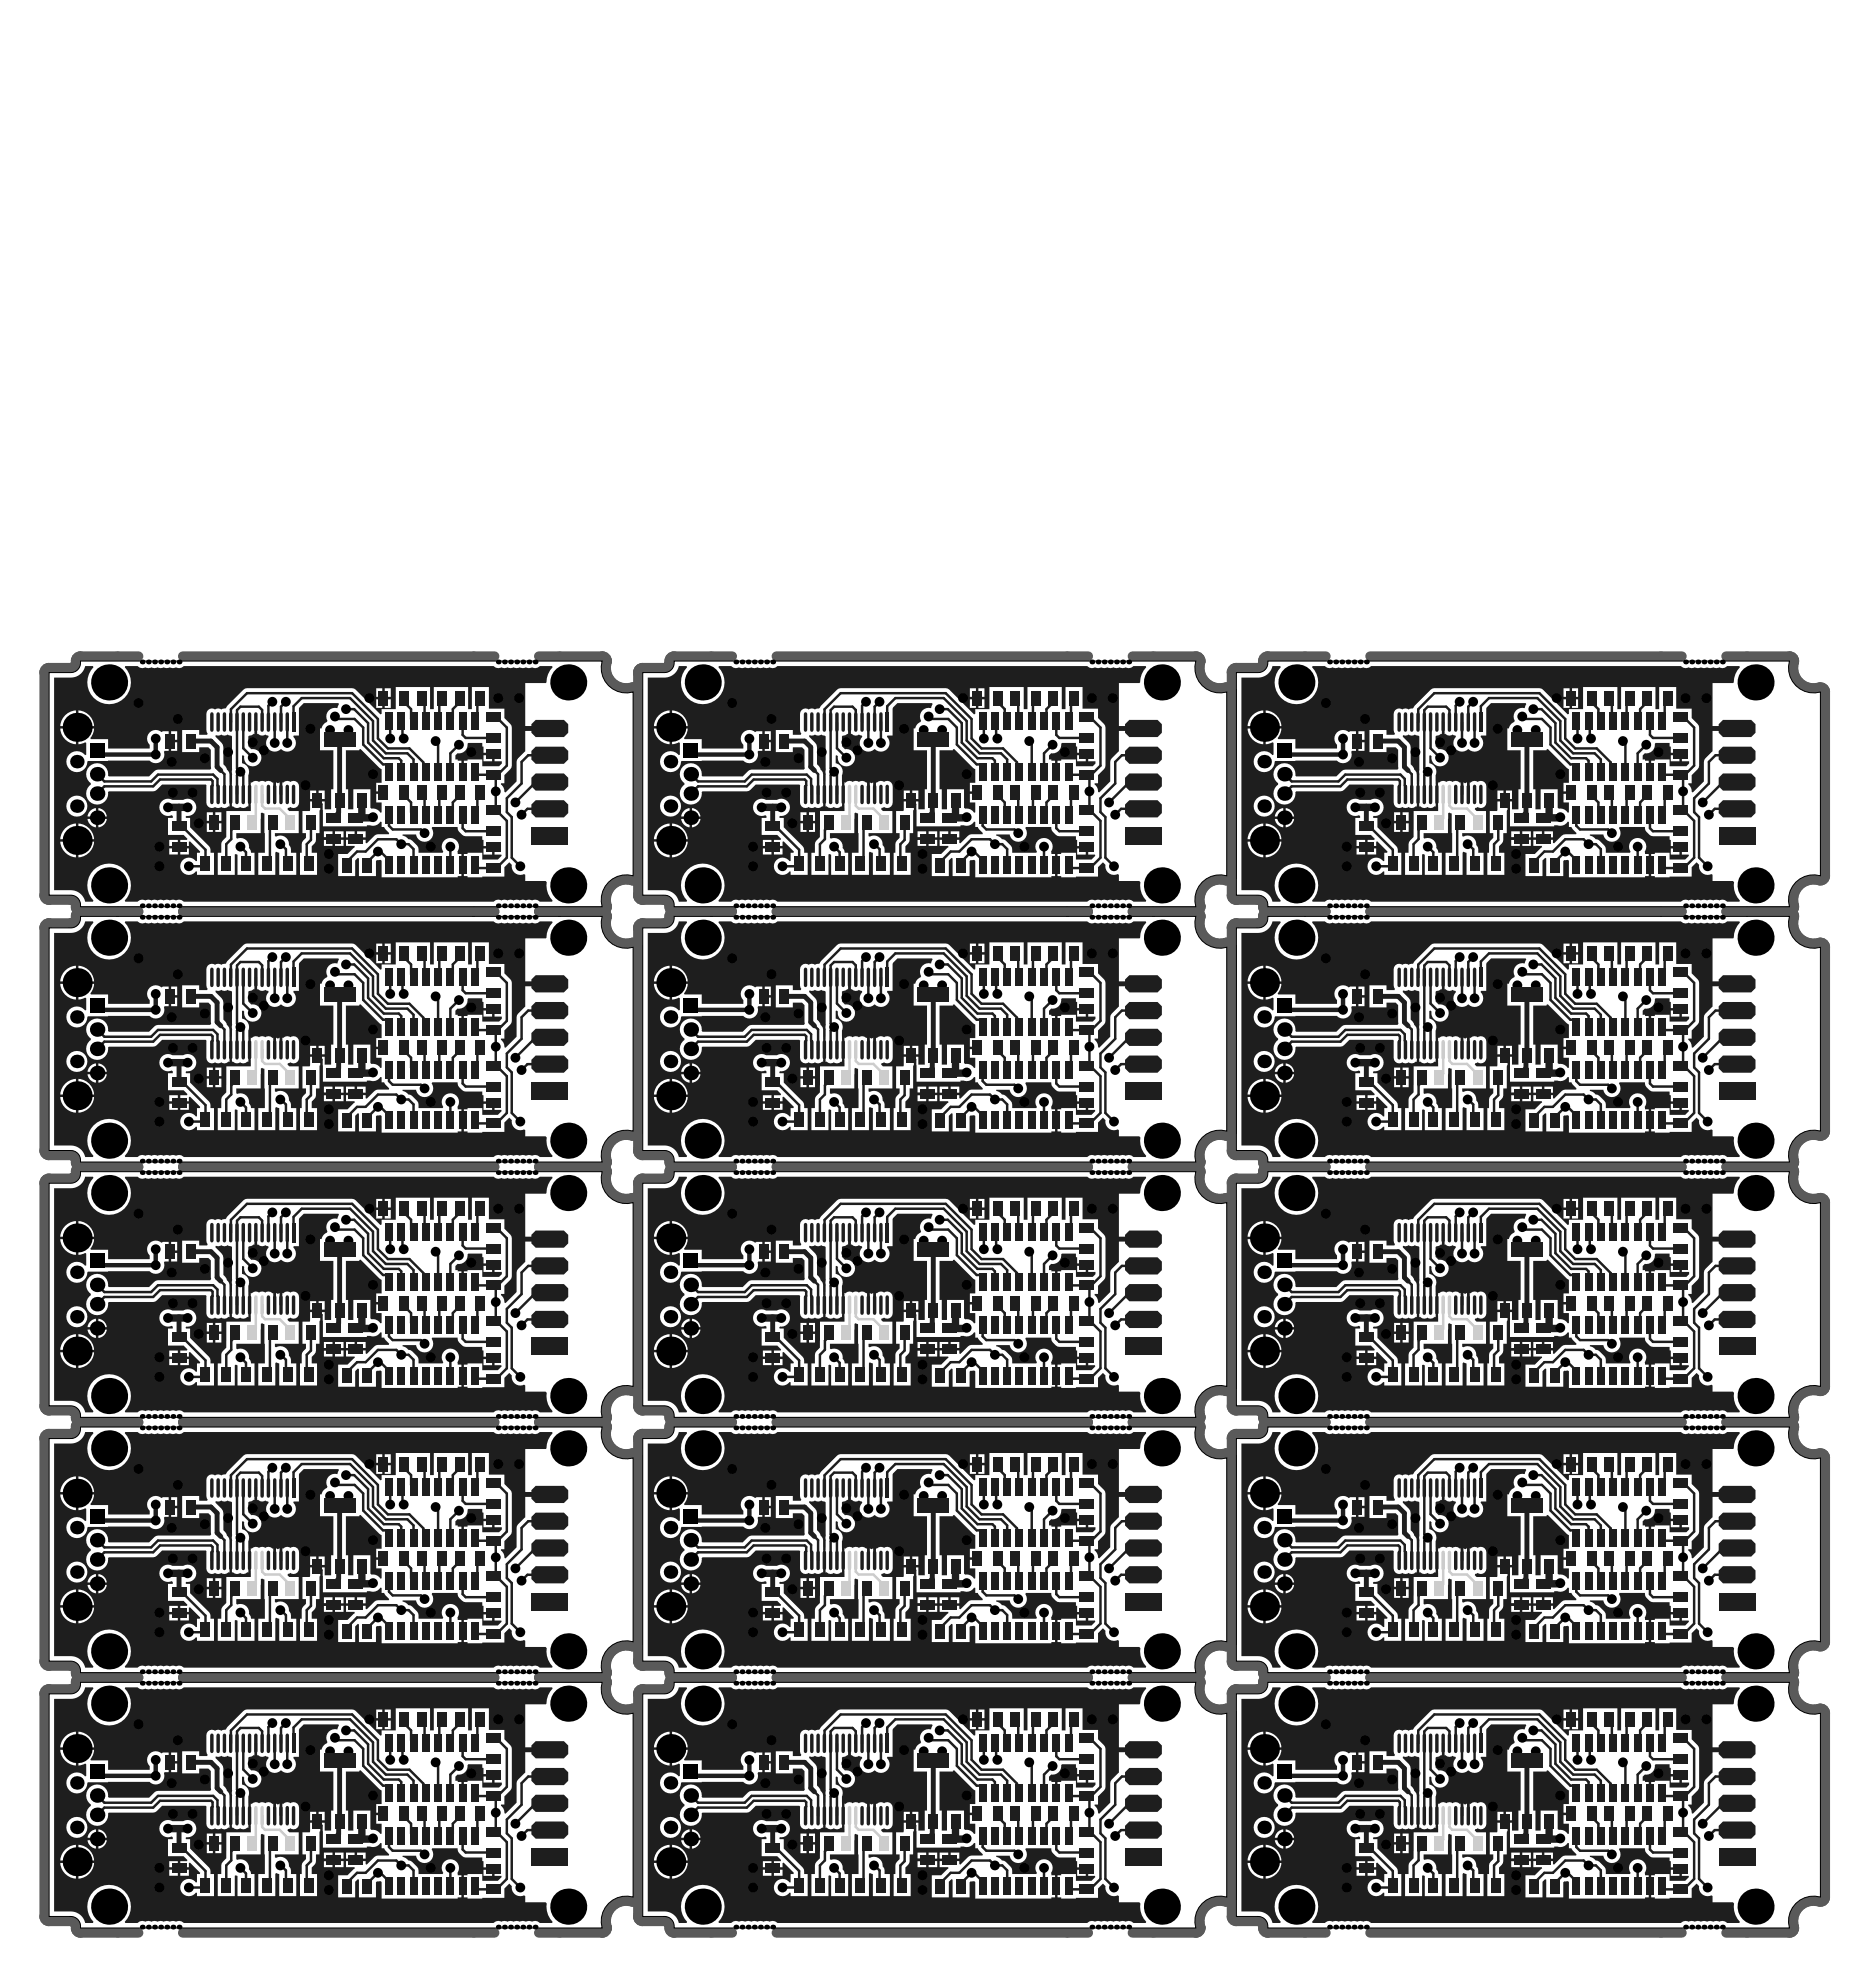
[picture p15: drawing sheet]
<svg xmlns="http://www.w3.org/2000/svg" width="645mm" height="682mm" viewBox="0 0 645 682" stroke-linecap="round" stroke-linejoin="round" font-family="sans-serif">
<g fill="none" stroke="#5a5a5a" stroke-width="3.3">
<path d="M47.7 225.9h-20a1.95 1.95 0 0 0-1.7 2.6 1.67 1.67 0 0 1-1.7 1.4h-7.8l-1 .8-.3 .8v76.7l.3 .8 1 .8h7.8a2.04 2.04 0 0 1 1.8 2.8l.8 1 .8 .2M62.9 225.9h107.3M185.4 225.9h21.8M207.2 225.9l1.2 .5 .5 1.2M208.9 227.6a7.2 7.2 0 0 0 1.8 7.3 7.2 7.2 0 0 0 7.3 1.7l1.1 .5 .4 1.1M252 225.9h-20a1.95 1.95 0 0 0-1.7 2.6 1.67 1.67 0 0 1-1.7 1.4h-7.9l-.9 .8-.3 .8v76.7l.3 .8 .9 .8h7.9a2.04 2.04 0 0 1 1.8 2.8l.8 1 .8 .2M267.2 225.9h107.3M389.7 225.9h21.8M411.5 225.9l1.2 .5 .5 1.2M413.2 227.6a7.2 7.2 0 0 0 1.7 7.3 7.2 7.2 0 0 0 7.4 1.7l1.1 .5 .4 1.1M456.3 225.9h-20a1.95 1.95 0 0 0-1.7 2.6 1.67 1.67 0 0 1-1.7 1.4h-7.9l-1 .8-.2 .8v76.7l.2 .8 1 .8h7.9a2.04 2.04 0 0 1 1.8 2.8l.7 1 .9 .2M471.5 225.9h107.3"/>
<path d="M594 225.9h21.8M615.8 225.9l1.2 .5 .5 1.2M617.5 227.6a7.2 7.2 0 0 0 1.7 7.3 7.2 7.2 0 0 0 7.4 1.7l1.1 .5 .4 1.1v63.3a1.66 1.66 0 0 1-1.9 1.6 7 7 0 0 0-8.8 8.7M27.7 313.8a1.95 1.95 0 0 0-1.7 2.6 1.67 1.67 0 0 1-1.7 1.4h-7.8l-1 .8-.3 .8v76.6l.3 .9 1 .7 7.8 .1a2.04 2.04 0 0 1 1.8 2.8l.8 .9 .8 .3M27.7 313.8h20M62.9 313.8h107.3M185.4 313.8h21.8M207.2 313.8l1.2 .5 .5 1.2M208.8 311.8h.1M208.9 311.8a1.66 1.66 0 0 1-1.7 2M208.9 315.5a7.2 7.2 0 0 0 1.8 7.3 7.2 7.2 0 0 0 7.3 1.6l1.1 .6 .4 1.1M219.5 301.5a1.66 1.66 0 0 1-1.9 1.6 7 7 0 0 0-8.8 8.7"/>
<path d="M232 313.8a1.95 1.95 0 0 0-1.7 2.6 1.67 1.67 0 0 1-1.7 1.4h-7.9l-.9 .8-.3 .8v76.6l.3 .9 .9 .7 7.9 .1a2.04 2.04 0 0 1 1.8 2.8l.8 .9 .8 .3M232 313.8h20M267.2 313.8h107.3M389.7 313.8h21.8M411.5 313.8l1.2 .5 .5 1.2M413.1 311.8h.1M413.1 311.8a1.66 1.66 0 0 1-1.6 2M413.2 315.5a7.2 7.2 0 0 0 1.7 7.3 7.2 7.2 0 0 0 7.4 1.6l1.1 .6 .4 1.1M423.8 301.5a1.66 1.66 0 0 1-1.9 1.6 7 7 0 0 0-8.8 8.7M436.3 313.8a1.95 1.95 0 0 0-1.7 2.6 1.67 1.67 0 0 1-1.7 1.4h-7.9l-1 .8-.2 .8v76.6l.2 .9 1 .7 7.9 .1a2.04 2.04 0 0 1 1.8 2.8l.7 .9 .9 .3M436.3 313.8h20M471.5 313.8h107.3"/>
<path d="M594 313.8h21.8M615.8 313.8l1.2 .5 .5 1.2M617.4 311.8h.1M617.4 311.8a1.66 1.66 0 0 1-1.6 2M617.5 315.5a7.2 7.2 0 0 0 1.7 7.3 7.2 7.2 0 0 0 7.4 1.6l1.1 .6 .4 1.1v63.3a1.66 1.66 0 0 1-1.9 1.6 7 7 0 0 0-8.8 8.7M208.8 399.7h.1M208.9 399.7a1.66 1.66 0 0 1-1.7 2M219.5 389.4a1.66 1.66 0 0 1-1.9 1.6 7 7 0 0 0-8.8 8.7M413.1 399.7h.1M413.1 399.7a1.66 1.66 0 0 1-1.6 2M423.8 389.4a1.66 1.66 0 0 1-1.9 1.6 7 7 0 0 0-8.8 8.7M617.4 399.7h.1"/>
<path d="M617.4 399.7a1.66 1.66 0 0 1-1.6 2M27.7 401.7a1.95 1.95 0 0 0-1.7 2.5 1.67 1.67 0 0 1-1.7 1.4l-7.8 .1-1 .8-.3 .8v76.6l.3 .9 1 .7 7.8 .1a2.04 2.04 0 0 1 1.8 2.7l.8 1 .8 .3M27.7 401.7h20M62.9 401.7h107.3M185.4 401.7h21.8M207.2 401.7l1.2 .5 .5 1.1M208.9 403.3a7.2 7.2 0 0 0 1.8 7.4 7.2 7.2 0 0 0 7.3 1.6l1.1 .6 .4 1.1M232 401.7a1.95 1.95 0 0 0-1.7 2.5 1.67 1.67 0 0 1-1.7 1.4l-7.9 .1-.9 .8-.3 .8v76.6l.3 .9 .9 .7 7.9 .1a2.04 2.04 0 0 1 1.8 2.7l.8 1 .8 .3M232 401.7h20M267.2 401.7h107.3M389.7 401.7h21.8M411.5 401.7l1.2 .5 .5 1.1"/>
<path d="M413.2 403.3a7.2 7.2 0 0 0 1.7 7.4 7.2 7.2 0 0 0 7.4 1.6l1.1 .6 .4 1.1M436.3 401.7a1.95 1.95 0 0 0-1.7 2.5 1.67 1.67 0 0 1-1.7 1.4l-7.9 .1-1 .8-.2 .8v76.6l.2 .9 1 .7 7.9 .1a2.04 2.04 0 0 1 1.8 2.7l.7 1 .9 .3M436.3 401.7h20M471.5 401.7h107.3M594 401.7h21.8M615.8 401.7l1.2 .5 .5 1.1M617.5 403.3a7.2 7.2 0 0 0 1.7 7.4 7.2 7.2 0 0 0 7.4 1.6l1.1 .6 .4 1.1v63.2a1.66 1.66 0 0 1-1.9 1.7 7 7 0 0 0-8.8 8.7M219.5 477.2a1.66 1.66 0 0 1-1.9 1.7 7 7 0 0 0-8.8 8.7M423.8 477.2a1.66 1.66 0 0 1-1.9 1.7 7 7 0 0 0-8.8 8.7M27.7 489.6a1.95 1.95 0 0 0-1.7 2.5 1.67 1.67 0 0 1-1.7 1.4l-7.8 .1-1 .8-.3 .8v76.6l.3 .9 1 .7 7.8 .1a2.04 2.04 0 0 1 1.8 2.7l.8 1 .8 .3M27.7 489.6h20M62.9 489.6h107.3"/>
<path d="M185.4 489.6h21.8M207.2 489.6l1.2 .5 .5 1.1M208.8 487.6h.1M208.9 487.6a1.66 1.66 0 0 1-1.7 2M208.9 491.2a7.2 7.2 0 0 0 1.8 7.4 7.2 7.2 0 0 0 7.3 1.6l1.1 .6 .4 1.1M232 489.6a1.95 1.95 0 0 0-1.7 2.5 1.67 1.67 0 0 1-1.7 1.4l-7.9 .1-.9 .8-.3 .8v76.6l.3 .9 .9 .7 7.9 .1a2.04 2.04 0 0 1 1.8 2.7l.8 1 .8 .3M232 489.6h20M267.2 489.6h107.3M389.7 489.6h21.8M411.5 489.6l1.2 .5 .5 1.1M413.1 487.6h.1M413.1 487.6a1.66 1.66 0 0 1-1.6 2"/>
<path d="M413.2 491.2a7.2 7.2 0 0 0 1.7 7.4 7.2 7.2 0 0 0 7.4 1.6l1.1 .6 .4 1.1M436.3 489.6a1.95 1.95 0 0 0-1.7 2.5 1.67 1.67 0 0 1-1.7 1.4l-7.9 .1-1 .8-.2 .8v76.6l.2 .9 1 .7 7.9 .1a2.04 2.04 0 0 1 1.8 2.7l.7 1 .9 .3M436.3 489.6h20M471.5 489.6h107.3M594 489.6h21.8M615.8 489.6l1.2 .5 .5 1.1M617.4 487.6h.1M617.4 487.6a1.66 1.66 0 0 1-1.6 2M617.5 491.2a7.2 7.2 0 0 0 1.7 7.4 7.2 7.2 0 0 0 7.4 1.6l1.1 .6 .4 1.1v63.2a1.66 1.66 0 0 1-1.9 1.7 7 7 0 0 0-8.8 8.7M27.7 577.5a1.95 1.95 0 0 0-1.7 2.5 1.67 1.67 0 0 1-1.7 1.4l-7.8 .1-1 .7-.3 .9v76.6l.3 .9 1 .7 7.8 .1a2.04 2.04 0 0 1 1.8 2.7l.8 1 .8 .2h20M27.7 577.5h20M62.9 577.5h107.3"/>
<path d="M185.4 577.5h21.8M207.2 577.5l1.2 .4 .5 1.2M208.8 575.5h.1M208.9 575.5a1.66 1.66 0 0 1-1.7 2M208.9 579.1a7.2 7.2 0 0 0 1.8 7.4 7.2 7.2 0 0 0 7.3 1.6l1.1 .6 .4 1.1M219.5 565.1a1.66 1.66 0 0 1-1.9 1.7 7 7 0 0 0-8.8 8.7M232 577.5a1.95 1.95 0 0 0-1.7 2.5 1.67 1.67 0 0 1-1.7 1.4l-7.9 .1-.9 .7-.3 .9v76.6l.3 .9 .9 .7 7.9 .1a2.04 2.04 0 0 1 1.8 2.7l.8 1 .8 .2h20M232 577.5h20M267.2 577.5h107.3M389.7 577.5h21.8M411.5 577.5l1.2 .4 .5 1.2M413.1 575.5h.1"/>
<path d="M413.1 575.5a1.66 1.66 0 0 1-1.6 2M413.2 579.1a7.2 7.2 0 0 0 1.7 7.4 7.2 7.2 0 0 0 7.4 1.6l1.1 .6 .4 1.1M423.8 565.1a1.66 1.66 0 0 1-1.9 1.7 7 7 0 0 0-8.8 8.7M436.3 577.5a1.95 1.95 0 0 0-1.7 2.5 1.67 1.67 0 0 1-1.7 1.4l-7.9 .1-1 .7-.2 .9v76.6l.2 .9 1 .7 7.9 .1a2.04 2.04 0 0 1 1.8 2.7l.7 1 .9 .2h20M436.3 577.5h20M471.5 577.5h107.3M594 577.5h21.8M615.8 577.5l1.2 .4 .5 1.2M617.4 575.5h.1M617.4 575.5a1.66 1.66 0 0 1-1.6 2M617.5 579.1a7.2 7.2 0 0 0 1.7 7.4 7.2 7.2 0 0 0 7.4 1.6l1.1 .6 .4 1.1v63.2a1.66 1.66 0 0 1-1.9 1.7 7 7 0 0 0-8.8 8.7M219.5 653a1.66 1.66 0 0 1-1.9 1.7 7 7 0 0 0-8.8 8.7"/>
<path d="M423.8 653a1.66 1.66 0 0 1-1.9 1.7 7 7 0 0 0-8.8 8.7M62.9 665.3h107.3M208.8 663.4h.1M208.9 663.4a1.66 1.66 0 0 1-1.7 1.9h-21.8M267.2 665.3h107.3M413.1 663.4h.1M413.1 663.4a1.66 1.66 0 0 1-1.6 1.9h-21.8M471.5 665.3h107.3M617.4 663.4h.1M617.4 663.4a1.66 1.66 0 0 1-1.6 1.9h-21.8"/>
</g>
<g fill="#1e1e1e">
<path d="M119 609.8h4.6v-.3l.5-.1 6.5 6.5 .7 .4v4.7h-1.8v3h2.5v.8h-2.5v3h1.8v3.4l-.4 .1a2.89 2.89 0 0 0-3-1.4l-.4-.3v-6.3h-5.9v6.9h-1.8v-6.9h-.8z"/>
<path d="M323.3 609.8h4.6v-.3l.4-.1 6.6 6.5 .7 .4v4.7h-1.8v3h2.5v.8h-2.5v3h1.8v3.4l-.4 .1a2.89 2.89 0 0 0-3-1.4l-.5-.3v-6.3h-5.8v6.9h-1.8v-6.9h-.8z"/>
<path d="M527.6 609.8h4.6v-.3l.4-.1 6.6 6.5 .7 .4v4.7h-1.9v3h2.6v.8h-2.6v3h1.9v3.4l-.4 .1a2.89 2.89 0 0 0-3-1.4l-.5-.3v-6.3h-5.8v6.9h-1.8v-6.9h-.8z"/>
<path d="M119 521.9h4.6v-.2l.5-.2 6.5 6.5 .7 .4v4.7h-1.8v3h2.5v.8h-2.5v3h1.8v3.4l-.4 .1a2.89 2.89 0 0 0-3-1.4l-.4-.3v-6.3h-5.9v6.9h-1.8v-6.9h-.8z"/>
<path d="M323.3 521.9h4.6v-.2l.4-.2 6.6 6.5 .7 .4v4.7h-1.8v3h2.5v.8h-2.5v3h1.8v3.4l-.4 .1a2.89 2.89 0 0 0-3-1.4l-.5-.3v-6.3h-5.8v6.9h-1.8v-6.9h-.8z"/>
<path d="M527.6 521.9h4.6v-.2l.4-.2 6.6 6.5 .7 .4v4.7h-1.9v3h2.6v.8h-2.6v3h1.9v3.4l-.4 .1a2.89 2.89 0 0 0-3-1.4l-.5-.3v-6.3h-5.8v6.9h-1.8v-6.9h-.8z"/>
<path d="M119 434h4.6v-.2l.5-.2 6.5 6.5 .7 .4v4.7h-1.8v3h2.5v.8h-2.5v3h1.8v3.4l-.4 .1a2.89 2.89 0 0 0-3-1.3l-.4-.4v-6.3h-5.9v6.9h-1.8v-6.9h-.8z"/>
<path d="M323.3 434h4.6v-.2l.4-.2 6.6 6.5 .7 .4v4.7h-1.8v3h2.5v.8h-2.5v3h1.8v3.4l-.4 .1a2.89 2.89 0 0 0-3-1.3l-.5-.4v-6.3h-5.8v6.9h-1.8v-6.9h-.8z"/>
<path d="M527.6 434h4.6v-.2l.4-.2 6.6 6.5 .7 .4v4.7h-1.9v3h2.6v.8h-2.6v3h1.9v3.4l-.4 .1a2.89 2.89 0 0 0-3-1.3l-.5-.4v-6.3h-5.8v6.9h-1.8v-6.9h-.8z"/>
<path d="M119 346.2h4.6v-.3l.5-.2 6.5 6.5 .7 .4v4.8h-1.8v2.9h2.5v.9h-2.5v2.9h1.8v3.4l-.4 .1a2.89 2.89 0 0 0-3-1.3l-.4-.4v-6.3h-5.9v6.9h-1.8v-6.9h-.8z"/>
<path d="M323.3 346.2h4.6v-.3l.4-.2 6.6 6.5 .7 .4v4.8h-1.8v2.9h2.5v.9h-2.5v2.9h1.8v3.4l-.4 .1a2.89 2.89 0 0 0-3-1.3l-.5-.4v-6.3h-5.8v6.9h-1.8v-6.9h-.8z"/>
<path d="M527.6 346.2h4.6v-.3l.4-.2 6.6 6.5 .7 .4v4.8h-1.9v2.9h2.6v.9h-2.6v2.9h1.9v3.4l-.4 .1a2.89 2.89 0 0 0-3-1.3l-.5-.4v-6.3h-5.8v6.9h-1.8v-6.9h-.8z"/>
<path d="M119 258.3h4.6v-.3l.5-.2 6.5 6.5 .7 .5v4.7h-1.8v2.9h2.5v.9h-2.5v2.9h1.8v3.4l-.4 .1a2.89 2.89 0 0 0-3-1.3l-.4-.4v-6.3h-5.9v6.9h-1.8v-6.9h-.8z"/>
<path d="M323.3 258.3h4.6v-.3l.4-.2 6.6 6.5 .7 .5v4.7h-1.8v2.9h2.5v.9h-2.5v2.9h1.8v3.4l-.4 .1a2.89 2.89 0 0 0-3-1.3l-.5-.4v-6.3h-5.8v6.9h-1.8v-6.9h-.8z"/>
<path d="M527.6 258.3h4.6v-.3l.4-.2 6.6 6.5 .7 .5v4.7h-1.9v2.9h2.6v.9h-2.6v2.9h1.9v3.4l-.4 .1a2.89 2.89 0 0 0-3-1.3l-.5-.4v-6.3h-5.8v6.9h-1.8v-6.9h-.8z"/>
<path d="M18.6 584.8h5.8a5 5 0 0 0 4.9-4h2.7l.1 .5a7.5 7.5 0 0 0 .2 10.5 7.5 7.5 0 0 0 10.5 0 7.5 7.5 0 0 0 .1-10.5l.2-.5h4.3a2.02 2.02 0 0 0 2.6 .4 1.9 1.9 0 0 0 2.1 0 1.9 1.9 0 0 0 2.1 0 1.9 1.9 0 0 0 2.1 0 1.9 1.9 0 0 0 2.2 0 1.9 1.9 0 0 0 2.1 0 2.01 2.01 0 0 0 2.6-.4l106.8 .1a2.04 2.04 0 0 0 2.5 .3 1.9 1.9 0 0 0 2.1 0 1.9 1.9 0 0 0 2.2 0 1.9 1.9 0 0 0 2.1 0 1.9 1.9 0 0 0 2.1 0 1.9 1.9 0 0 0 2.1 0 2.01 2.01 0 0 0 2.6-.4h4.3l.2 .5a7.4 7.4 0 0 0-2.2 5.2l-.2 .2h-7.1v23.5l-2.8 3-.1 7.4-3.8 3.7-.4-.1a2.8 2.8 0 0 0-1.2-2.6v-.4h1.2v-2.8l2-2.1 .5-1.2v-13.1l-.5-1.2-2-2.1v-3.2h-5.4v-7.4h-5.8v7.6h-1.3v-7.6h-11.8v7.6h-1.3v-7.6h-11.8v7.6h-4.9v1.6l-.4 .2-8.5-8.5-1.2-.5h-36.2l-1.2 .5-6.3 6.5-1.3 .3-1.1-.4-1.1 .4-.4-.2a1.9 1.9 0 0 0-2.6 1.7v5.6l.5 1.2-.2 .4h-2.8v-1.6h-5.8v7.6h5.8v-1.7h3.2l.9 .9 .1 6.4-.4 .4h-17.9l-1.3 .5-1.8 1.8h-13.9l-.2-.3v-.4a3.8 3.8 0 0 0-5.5-3.4 3.8 3.8 0 0 0-.5 6.4v.6l-.4 .3a3.8 3.8 0 0 0 1.4 6.3 3.8 3.8 0 0 0 5-4l.2-.3h15.3l1.2-.5 1.9-1.9h15l.3 .3 .1 6.7a1.85 1.85 0 0 0 2.8 .7 1.72 1.72 0 0 0 2.2 0 1.79 1.79 0 0 0 2.4-.2l.4 .1 .1-1.4-.1-9.7-1-2.1-1.1-1.4-.2-6.7-2.5-2.7 .1-.6 .8 .2 1.1-.4 1 .4 1.1-.4 1.5 .6-.1 22.8 .1 1.4 .3-.1a1.79 1.79 0 0 0 2.5 .2 1.79 1.79 0 0 0 2.5-.2l.4 .1 .1-1.4-.2-9.4a2.92 2.92 0 0 0-2.1-4.1v-2.6l.4-.2 .4 .4-.1 .5a2.98 2.98 0 0 0 3.1 3 2.98 2.98 0 0 0 2.8-3.3 2.98 2.98 0 0 0-3.4-2.6l-1.1-1.1v-3.4l1.9-.9 .3 .2 .2-4.2h.5l.2 4.2 .3-.2a1.79 1.79 0 0 0 2.5 .3l1 .4 .1 .4a3 3 0 0 0 .1 4.3 3 3 0 0 0 4.2-.1 2.98 2.98 0 0 0 4.3 0 2.98 2.98 0 0 0-.1-4.2l.2-.4h1.8v-9.3l1.6-1.9h12l.1 .4-.5 1.3a3.1 3.1 0 0 0-3.2 1 3.1 3.1 0 0 0-.2 3.4l-.6 .6a2.84 2.84 0 0 0-1.4 2h-.6v7.5h4.6v13.5h-.8v6.9h-2.2v-2.8h-5l-.1 3.3h-2.5v7.6h1.2v1.7l-1.3 1.5-.2 3.6h-.6v7.6h5.9v-7.6h-1.8v-2.2l1.3-1.5 .1-3.1h1.2l.2-7.9h.9v5.6h15.3v-.4l1.3 .1a2.96 2.96 0 0 0 3.3-1.3l.4 .1v1.7h.9l.4 .8 1.3 1.3-.1 .4-4.4 .2-3.2 3-.4-.2v-1h-6.7v2h2.9l.1 .5-2.5 2.3h-3.2v7.6h5.8v-5.3l.9-.9 .4 .1v6.1h5.9v-5.2l.3-.3 1.2-.1 .4 .3v5.8h26.2v-.5h1.3v-7.6h-1.3l.1-1a2.98 2.98 0 0 0-2.7-4.5 2.98 2.98 0 0 0-2.4 4.7l-.2 .4h-8.3l-.1-1.9a5.1 5.1 0 0 0-3.3-2.8l-1-.8-1.1-.4 .1-.4h4.6v.3a2.97 2.97 0 0 0 4.2 2 2.97 2.97 0 0 0 1.1-4.4l.2-.5h8.8a3.4 3.4 0 0 0 2.7 3.2h5.8v1.2l.4 .1v2.1h3.4v.4h.4v2.5h2.3l.1 .5-1.3 1.2h-5.3v-2.3h-5.1v.4h-1.3v7.6h1.3v.5l12.7-.3v-3.2l1.7-1.7 .8 .9v.5a2.96 2.96 0 0 0 4.2 2.6l.4 .3v2.1h7.1l.4 .5a7.3 7.3 0 0 0 2 6.2l-.2 .5h-4.3a2.02 2.02 0 0 0-2.6-.4 1.89 1.89 0 0 0-2.1 0 1.89 1.89 0 0 0-2.1 0 1.89 1.89 0 0 0-2.1 0 1.89 1.89 0 0 0-2.2 0 1.89 1.89 0 0 0-2.1 0 2.01 2.01 0 0 0-2.6 .4l-106.8-.1a2.04 2.04 0 0 0-2.5-.3 1.89 1.89 0 0 0-2.1 0 1.89 1.89 0 0 0-2.2 0 1.89 1.89 0 0 0-2.1 0 1.89 1.89 0 0 0-2.1 0 1.89 1.89 0 0 0-2.1 0 2.01 2.01 0 0 0-2.6 .4h-4.3l-.2-.5a7.5 7.5 0 0 0-.1-10.5 7.5 7.5 0 0 0-10.5 0 7.5 7.5 0 0 0-.2 10.5l-.1 .5h-2.7a5 5 0 0 0-4.9-4h-5.8zM132.4 588.5v2.9h2.1v-2.9zM129.5 588.5v2.9h2v-2.9zM132.4 592.3v2.9h2.1v-2.9zM129.5 592.3v2.9h2v-2.9zM27 596.1v5.4h5.4a5.8 5.8 0 0 0-5.4-5.4zM22.4 597.8a5.6 5.6 0 0 0-1.7 3.7h5.4v-5.4a5.6 5.6 0 0 0-3.7 1.7zM58.9 603.3v2.9h2.1v-2.9zM20.7 602.4a5.8 5.8 0 0 0 5.4 5.4v-5.4zM58.9 607.1v2.9h2.1v-2.9zM27 602.4v5.4l2.3-.7 .4 .2v4.1l-.5 .1a3.6 3.6 0 0 0-5.8 .3 3.6 3.6 0 0 0 2 5.5 3.6 3.6 0 0 0 4.7-3.6l.2-.2 6.9-.1h14.2a2.97 2.97 0 0 0 3.7 .5 2.97 2.97 0 0 0 1.3-3.5l.2-.4h1.4v-6.7h-2l-.5 .3a2.97 2.97 0 0 0-4.1 .2 2.97 2.97 0 0 0 .1 4.2l-.1 1.2h-14.2v-3.2h-5.9l-.2-.4a5.3 5.3 0 0 0 1.3-3.2zM86.3 620.9v9.8h-8.4v9l-1.6 1.8-.2 3.6h-1.2v7.6h5.9v-7l.4-.2 .5 .3v6.9h5.9v-7.6h-1.2l-.2-.8-.5-.8a2.94 2.94 0 0 0-4-3.3l-.4-.2v-1.7h8.4l.1-6.8 .4-.2 .8 .3 .2 13.5h-2.3v7.6h5.8v-7.6l.3-.3 1.1 .3v7.6h5.9v-7.6h-1.9a2.52 2.52 0 0 0-.7-2.7 2.95 2.95 0 0 0-4.4-2.9l-.4-.1v-1.1h8.2v-7.6h-3.3l-.6-.6 .2-.4 .8-.4a1.86 1.86 0 0 0 2 .2 1.86 1.86 0 0 0 1-1.7v-5.6a1.86 1.86 0 0 0-1-1.6 1.86 1.86 0 0 0-2 .1 1.79 1.79 0 0 0-2.5 .3l-.3-.1-.1 4.1h-.7v-4.1l-.7 .3-.6-.3v4.1h-.7l-.2-4.1-.3 .1a1.79 1.79 0 0 0-2.5-.3 1.72 1.72 0 0 0-2.2 0 1.79 1.79 0 0 0-2.5 .3zM109.6 623.7v2.9h2.1v-2.9zM106.7 623.7v2.9h2.1v-2.9zM55.7 627.4a2.97 2.97 0 0 0-.3 3.8 2.97 2.97 0 0 0 3.6 1l.5 .3v.6h-1.7v5.9h5.4l1.3 1.3-.2 .4h-2.3v2.1h3v-1.5l.4-.1 3.5 3.5-.1 .4h-1v2.9h-.4a2.97 2.97 0 0 0-4.4-.4 2.97 2.97 0 0 0 0 4.4 2.97 2.97 0 0 0 4.4-.5l.4 .1v1.1h5.8v-7.6h-1.2l-.1-1.7-.4-.5-6.5-6.6v-3.2h-1.4l-.1-.4 .3-.3a2.97 2.97 0 0 0 3.3-3.5 2.97 2.97 0 0 0-4.5-2h-3.7a2.98 2.98 0 0 0-3.6 .5zM33.9 629.7v2.9h2.8a3.2 3.2 0 0 0-2.8-2.9zM31.1 630.7l-.6 .7-.4 1.2h2.9v-2.9l-1.2 .4zM22.8 629.1a3.7 3.7 0 0 0 7.3 0 3.7 3.7 0 0 0-7.3 0zM74.1 631.2v2.9h2.1v-2.9zM71.2 631.2v2.9h2.1v-2.9zM33.9 633.5v2.9a3.2 3.2 0 0 0 2.8-2.9zM30.1 633.5a3.2 3.2 0 0 0 2.9 2.9v-2.9zM74.1 635v2.9h2.1v-2.9zM71.2 635v2.9h2.1v-2.9zM122.9 637.7v2.1h2.9v-2.1zM115.3 637.7v2.1h2.9v-2.1zM119.1 637.7v2.1h2.9v-2.1zM111.5 637.7v2.1h2.9v-2.1zM27 635v5.4h5.4a5.8 5.8 0 0 0-5.4-5.4zM22.4 636.7a5.6 5.6 0 0 0-1.7 3.7h5.4v-5.4a5.6 5.6 0 0 0-3.7 1.7zM115.3 640.7v2h2.9v-2zM111.5 640.7v2h2.9v-2zM58.2 640.7v2.1h3v-2.1zM62 643.6v2.1h3v-2.1zM58.2 643.6v2.1h3v-2.1zM166.4 643.6v2.1h2.9v-2.1zM27 641.3v5.4a5.8 5.8 0 0 0 5.4-5.4zM20.7 641.3a5.8 5.8 0 0 0 5.4 5.4v-5.4z"/>
<path d="M157.5 610.8a2.92 2.92 0 0 0 3.4-3.2l.3-.3h4.8v1.2l.4 .1v2.1h3.4v.4h.4v2.5h2.5v.8l-.9 .9h-5.8v-2.3h-5.1v.4h-1.3v3.8h-.8v-3.8h-1.3v-.4h-.8v-1.4zM166.4 611.5v2.1h2.9v-2.1z"/>
<path d="M222.9 584.8h5.8a5 5 0 0 0 4.9-4h2.7l.1 .5a7.5 7.5 0 0 0 .2 10.5 7.5 7.5 0 0 0 10.5 0 7.5 7.5 0 0 0 .1-10.5l.2-.5h4.3a2.02 2.02 0 0 0 2.6 .4 1.9 1.9 0 0 0 2.1 0 1.9 1.9 0 0 0 2.1 0 1.9 1.9 0 0 0 2.1 0 1.9 1.9 0 0 0 2.1 0 1.9 1.9 0 0 0 2.2 0 2.01 2.01 0 0 0 2.6-.4l106.7 .1a2.04 2.04 0 0 0 2.6 .3 1.9 1.9 0 0 0 2.1 0 1.9 1.9 0 0 0 2.1 0 1.9 1.9 0 0 0 2.2 0 1.9 1.9 0 0 0 2.1 0 1.9 1.9 0 0 0 2.1 0 2.01 2.01 0 0 0 2.6-.4h4.3l.1 .5a7.4 7.4 0 0 0-2.1 5.2l-.2 .2h-7.1v23.5l-2.8 3-.1 7.4-3.8 3.7-.4-.1a2.8 2.8 0 0 0-1.2-2.6v-.4h1.2v-2.8l2-2.1 .5-1.2v-13.1l-.5-1.2-2-2.1v-3.2h-5.4v-7.4h-5.8v7.6h-1.3v-7.6h-11.8v7.6h-1.3v-7.6h-11.8v7.6h-4.9v1.6l-.4 .2-8.5-8.5-1.2-.5h-36.2l-1.2 .5-6.3 6.5-1.4 .3-1-.4-1.1 .4-.4-.2a1.9 1.9 0 0 0-2.6 1.7v5.6l.5 1.2-.2 .4h-2.8v-1.6h-5.8v7.6h5.8v-1.7h3.2l.8 .9 .2 6.4-.4 .4h-17.9l-1.3 .5-1.8 1.8h-13.9l-.2-.3v-.4a3.8 3.8 0 0 0-5.5-3.4 3.8 3.8 0 0 0-.5 6.4v.6l-.5 .3a3.8 3.8 0 0 0 1.5 6.3 3.8 3.8 0 0 0 5-4l.2-.3h15.3l1.2-.5 1.9-1.9h15l.3 .3v6.7a1.85 1.85 0 0 0 2.9 .7 1.72 1.72 0 0 0 2.1 0 1.79 1.79 0 0 0 2.5-.2l.4 .1 .1-1.4-.2-9.7-.9-2.1-1.1-1.4-.2-6.7-2.5-2.7 .1-.6 .8 .2 1-.4 1.1 .4 1.1-.4 1.5 .6-.1 22.8 .1 1.4 .3-.1a1.79 1.79 0 0 0 2.5 .2 1.79 1.79 0 0 0 2.5-.2l.3 .1 .2-1.4-.2-9.4a2.92 2.92 0 0 0-2.1-4.1v-2.6l.4-.2 .3 .4v.5a2.98 2.98 0 0 0 3.1 3 2.98 2.98 0 0 0 2.8-3.3 2.98 2.98 0 0 0-3.4-2.6l-1.1-1.1v-3.4l1.9-.9 .3 .2 .2-4.2h.5l.2 4.2 .3-.2a1.79 1.79 0 0 0 2.5 .3l1 .4 .1 .4a3 3 0 0 0 .1 4.3 3 3 0 0 0 4.2-.1 2.98 2.98 0 0 0 4.3 0 2.98 2.98 0 0 0-.1-4.2l.2-.4h1.8v-9.3l1.6-1.9h11.9l.2 .4-.5 1.3a3.1 3.1 0 0 0-3.2 1 3.1 3.1 0 0 0-.2 3.4l-.6 .6a2.85 2.85 0 0 0-1.4 2h-.6v7.5h4.6v13.5h-.8v6.9h-2.2v-2.8h-5l-.1 3.3h-2.5v7.6h1.2v1.7l-1.4 1.5-.1 3.6h-.6v7.6h5.9v-7.6h-1.8v-2.2l1.3-1.5 .1-3.1h1.2l.1-7.9h1v5.6h15.2v-.4l1.4 .1a2.96 2.96 0 0 0 3.3-1.3l.4 .1v1.7h.9l.4 .8 1.3 1.3-.1 .4-4.4 .2-3.2 3-.4-.2v-1h-6.7v2h2.9l.1 .5-2.5 2.3h-3.2v7.6h5.8v-5.3l.9-.9 .4 .1v6.1h5.9v-5.2l.3-.3 1.2-.1 .4 .3v5.8h26.2v-.5h1.3v-7.6h-1.3l.1-1a2.98 2.98 0 0 0-2.7-4.5 2.98 2.98 0 0 0-2.4 4.7l-.2 .4h-8.3l-.1-1.9a5.1 5.1 0 0 0-3.3-2.8l-1-.8-1.1-.4v-.4h4.7v.3a2.97 2.97 0 0 0 4.1 2 2.97 2.97 0 0 0 1.2-4.4l.2-.5h8.8a3.4 3.4 0 0 0 2.7 3.2h5.8v1.2l.4 .1v2.1h3.4v.4h.4v2.5h2.3l.1 .5-1.3 1.2h-5.3v-2.3h-5.1v.4h-1.3v7.6h1.3v.5l12.7-.3v-3.2l1.6-1.7 .9 .9v.5a2.96 2.96 0 0 0 4.2 2.6l.4 .3v2.1h7.1l.3 .5a7.3 7.3 0 0 0 2 6.2l-.1 .5h-4.3a2.02 2.02 0 0 0-2.6-.4 1.89 1.89 0 0 0-2.1 0 1.89 1.89 0 0 0-2.1 0 1.89 1.89 0 0 0-2.2 0 1.89 1.89 0 0 0-2.1 0 1.89 1.89 0 0 0-2.1 0 2.01 2.01 0 0 0-2.6 .4l-106.8-.1a2.04 2.04 0 0 0-2.5-.3 1.89 1.89 0 0 0-2.2 0 1.89 1.89 0 0 0-2.1 0 1.89 1.89 0 0 0-2.1 0 1.89 1.89 0 0 0-2.1 0 1.89 1.89 0 0 0-2.1 0 2.01 2.01 0 0 0-2.6 .4h-4.3l-.2-.5a7.5 7.5 0 0 0-.1-10.5 7.5 7.5 0 0 0-10.5 0 7.5 7.5 0 0 0-.2 10.5l-.1 .5h-2.7a5 5 0 0 0-4.9-4h-5.8zM336.7 588.5v2.9h2.1v-2.9zM333.8 588.5v2.9h2v-2.9zM336.7 592.3v2.9h2.1v-2.9zM333.8 592.3v2.9h2v-2.9zM231.3 596.1v5.4h5.4a5.8 5.8 0 0 0-5.4-5.4zM226.7 597.8a5.6 5.6 0 0 0-1.7 3.7h5.4v-5.4a5.6 5.6 0 0 0-3.7 1.7zM263.2 603.3v2.9h2.1v-2.9zM225 602.4a5.8 5.8 0 0 0 5.4 5.4v-5.4zM263.2 607.1v2.9h2.1v-2.9zM231.3 602.4v5.4l2.3-.7 .4 .2v4.1l-.5 .1a3.6 3.6 0 0 0-5.8 .3 3.6 3.6 0 0 0 2 5.5 3.6 3.6 0 0 0 4.7-3.6l.2-.2 6.9-.1h14.2a2.97 2.97 0 0 0 3.7 .5 2.97 2.97 0 0 0 1.3-3.5l.2-.4h1.4v-6.7h-2.1l-.4 .3a2.97 2.97 0 0 0-4.1 .2 2.97 2.97 0 0 0 .1 4.2l-.1 1.2h-14.2v-3.2h-5.9l-.2-.4a5.3 5.3 0 0 0 1.3-3.2zM290.6 620.9v9.8h-8.4v9l-1.6 1.8-.2 3.6h-1.2v7.6h5.9v-7l.4-.2 .5 .3v6.9h5.9v-7.6h-1.2l-.2-.8-.6-.8a2.93 2.93 0 0 0-3.9-3.3l-.4-.2v-1.7h8.4l.1-6.8 .4-.2 .8 .3 .1 13.5h-2.2v7.6h5.8v-7.6l.3-.3 1.1 .3v7.6h5.8v-7.6h-1.8a2.52 2.52 0 0 0-.7-2.7 2.95 2.95 0 0 0-4.4-2.9l-.4-.1v-1.1h8.2v-7.6h-3.3l-.6-.6 .2-.4 .8-.4a1.86 1.86 0 0 0 2 .2 1.86 1.86 0 0 0 1-1.7v-5.6a1.86 1.86 0 0 0-1-1.6 1.86 1.86 0 0 0-2 .1 1.79 1.79 0 0 0-2.5 .3l-.3-.1-.2 4.1h-.6v-4.1l-.7 .3-.7-.3v4.1h-.6l-.2-4.1-.3 .1a1.79 1.79 0 0 0-2.5-.3 1.72 1.72 0 0 0-2.2 0 1.79 1.79 0 0 0-2.5 .3zM313.9 623.7v2.9h2.1v-2.9zM311 623.7v2.9h2.1v-2.9zM260 627.4a2.97 2.97 0 0 0-.4 3.8 2.97 2.97 0 0 0 3.7 1l.5 .3v.6h-1.7v5.9h5.4l1.3 1.3-.2 .4h-2.3v2.1h3v-1.5l.4-.1 3.5 3.5-.2 .4h-.9v2.9h-.4a2.97 2.97 0 0 0-4.4-.4 2.97 2.97 0 0 0 0 4.4 2.97 2.97 0 0 0 4.4-.5l.4 .1v1.1h5.8v-7.6h-1.2l-.1-1.7-.4-.5-6.5-6.6v-3.2h-1.4l-.1-.4 .3-.3a2.97 2.97 0 0 0 3.3-3.5 2.97 2.97 0 0 0-4.5-2h-3.7a2.98 2.98 0 0 0-3.6 .5zM238.1 629.7v2.9h2.9a3.2 3.2 0 0 0-2.9-2.9zM235.3 630.7l-.5 .7-.4 1.2h2.9v-2.9l-1.3 .4zM227.1 629.1a3.7 3.7 0 0 0 7.3 0 3.7 3.7 0 0 0-7.3 0zM278.4 631.2v2.9h2.1v-2.9zM275.5 631.2v2.9h2v-2.9zM238.1 633.5v2.9a3.2 3.2 0 0 0 2.9-2.9zM234.4 633.5a3.2 3.2 0 0 0 2.9 2.9v-2.9zM278.4 635v2.9h2.1v-2.9zM275.5 635v2.9h2v-2.9zM327.2 637.7v2.1h2.9v-2.1zM319.6 637.7v2.1h2.9v-2.1zM323.4 637.7v2.1h2.9v-2.1zM315.8 637.7v2.1h2.9v-2.1zM231.3 635v5.4h5.4a5.8 5.8 0 0 0-5.4-5.4zM226.7 636.7a5.6 5.6 0 0 0-1.7 3.7h5.4v-5.4a5.6 5.6 0 0 0-3.7 1.7zM319.6 640.7v2h2.9v-2zM315.8 640.7v2h2.9v-2zM262.5 640.7v2.1h3v-2.1zM266.3 643.6v2.1h3v-2.1zM262.5 643.6v2.1h3v-2.1zM370.7 643.6v2.1h2.9v-2.1zM231.3 641.3v5.4a5.8 5.8 0 0 0 5.4-5.4zM225 641.3a5.8 5.8 0 0 0 5.4 5.4v-5.4z"/>
<path d="M361.7 610.8a2.92 2.92 0 0 0 3.5-3.2l.2-.3h4.9v1.2l.4 .1v2.1h3.4v.4h.4v2.5h2.5v.8l-1 .9h-5.7v-2.3h-5.1v.4h-1.3v3.8h-.8v-3.8h-1.3v-.4h-.8v-1.4zM370.7 611.5v2.1h2.9v-2.1z"/>
<path d="M427.2 584.8h5.8a5 5 0 0 0 4.9-4h2.7l.1 .5a7.5 7.5 0 0 0 .2 10.5 7.5 7.5 0 0 0 10.5 0 7.5 7.5 0 0 0 .1-10.5l.2-.5h4.3a2.02 2.02 0 0 0 2.6 .4 1.9 1.9 0 0 0 2.1 0 1.9 1.9 0 0 0 2.1 0 1.9 1.9 0 0 0 2.1 0 1.9 1.9 0 0 0 2.1 0 1.9 1.9 0 0 0 2.1 0 2.01 2.01 0 0 0 2.7-.4l106.7 .1a2.04 2.04 0 0 0 2.6 .3 1.9 1.9 0 0 0 2.1 0 1.9 1.9 0 0 0 2.1 0 1.9 1.9 0 0 0 2.1 0 1.9 1.9 0 0 0 2.2 0 1.9 1.9 0 0 0 2.1 0 2.01 2.01 0 0 0 2.6-.4h4.3l.1 .5a7.4 7.4 0 0 0-2.1 5.2l-.2 .2h-7.1v23.5l-2.8 3-.2 7.4-3.8 3.7-.4-.1a2.8 2.8 0 0 0-1.1-2.6v-.4h1.1v-2.8l2.1-2.1 .5-1.2v-13.1l-.5-1.2-2.1-2.1v-3.2h-5.3v-7.4h-5.8v7.6h-1.3v-7.6h-11.8v7.6h-1.3v-7.6h-11.8v7.6h-4.9v1.6l-.4 .2-8.5-8.5-1.3-.5h-36.1l-1.2 .5-6.3 6.5-1.4 .3-1-.4-1.1 .4-.4-.2a1.9 1.9 0 0 0-2.6 1.7v5.6l.4 1.2-.2 .4h-2.7v-1.6h-5.8v7.6h5.8v-1.7h3.2l.8 .9 .1 6.4-.3 .4h-18l-1.2 .5-1.8 1.8h-13.9l-.3-.3 .1-.4a3.8 3.8 0 0 0-5.5-3.4 3.8 3.8 0 0 0-.5 6.4v.6l-.5 .3a3.8 3.8 0 0 0 1.4 6.3 3.8 3.8 0 0 0 5-4l.3-.3h15.3l1.2-.5 1.9-1.9h15l.3 .3v6.7a1.85 1.85 0 0 0 2.9 .7 1.72 1.72 0 0 0 2.1 0 1.79 1.79 0 0 0 2.5-.2l.4 .1 .1-1.4-.2-9.7-1-2.1-1.1-1.4-.1-6.7-2.5-2.7 .1-.6 .8 .2 1-.4 1.1 .4 1.1-.4 1.5 .6-.2 22.8 .2 1.4 .3-.1a1.79 1.79 0 0 0 2.5 .2 1.79 1.79 0 0 0 2.5-.2l.3 .1 .2-1.4-.2-9.4a2.93 2.93 0 0 0-2.1-4.1v-2.6l.3-.2 .4 .4v.5a2.98 2.98 0 0 0 3.1 3 2.98 2.98 0 0 0 2.8-3.3 2.98 2.98 0 0 0-3.4-2.6l-1.1-1.1v-3.4l1.9-.9 .3 .2 .2-4.2h.5l.1 4.2 .4-.2a1.79 1.79 0 0 0 2.5 .3l1 .4 .1 .4a3 3 0 0 0 .1 4.3 3 3 0 0 0 4.2-.1 2.98 2.98 0 0 0 4.3 0 2.98 2.98 0 0 0-.1-4.2l.1-.4h1.9v-9.3l1.6-1.9h11.9l.2 .4-.5 1.3a3.1 3.1 0 0 0-3.2 1 3.1 3.1 0 0 0-.2 3.4l-.6 .6a2.85 2.85 0 0 0-1.5 2h-.5v7.5h4.6v13.5h-.8v6.9h-2.2v-2.8h-5l-.1 3.3h-2.5v7.6h1.2v1.7l-1.4 1.5-.1 3.6h-.6v7.6h5.9v-7.6h-1.8v-2.2l1.3-1.5 .1-3.1h1.2l.1-7.9h1v5.6h15.2v-.4l1.4 .1a2.96 2.96 0 0 0 3.3-1.3l.4 .1v1.7h.9l.4 .8 1.3 1.3-.1 .4-4.4 .2-3.2 3-.4-.2v-1h-6.8v2h3l.1 .5-2.5 2.3h-3.3v7.6h5.9v-5.3l.9-.9 .4 .1v6.1h5.9v-5.2l.3-.3 1.2-.1 .4 .3v5.8h26.2v-.5h1.3v-7.6h-1.3v-1a2.98 2.98 0 0 0-2.6-4.5 2.98 2.98 0 0 0-2.4 4.7l-.2 .4h-8.3l-.1-1.9a5.1 5.1 0 0 0-3.3-2.8l-1-.8-1.1-.4v-.4h4.7v.3a2.97 2.97 0 0 0 4.1 2 2.97 2.97 0 0 0 1.2-4.4l.2-.5h8.8a3.4 3.4 0 0 0 2.7 3.2h5.7v1.2l.5 .1v2.1h3.3v.4h.5v2.5h2.3l.1 .5-1.3 1.2h-5.4v-2.3h-5v.4h-1.3v7.6h1.3v.5l12.6-.3v-3.2l1.7-1.7 .9 .9v.5a2.96 2.96 0 0 0 4.2 2.6l.4 .3v2.1h7l.4 .5a7.3 7.3 0 0 0 2 6.2l-.1 .5h-4.3a2.02 2.02 0 0 0-2.6-.4 1.89 1.89 0 0 0-2.1 0 1.89 1.89 0 0 0-2.2 0 1.89 1.89 0 0 0-2.1 0 1.89 1.89 0 0 0-2.1 0 1.89 1.89 0 0 0-2.1 0 2.01 2.01 0 0 0-2.6 .4l-106.8-.1a2.04 2.04 0 0 0-2.6-.3 1.89 1.89 0 0 0-2.1 0 1.89 1.89 0 0 0-2.1 0 1.89 1.89 0 0 0-2.1 0 1.89 1.89 0 0 0-2.1 0 1.89 1.89 0 0 0-2.1 0 2.01 2.01 0 0 0-2.6 .4h-4.3l-.2-.5a7.5 7.5 0 0 0-.1-10.5 7.5 7.5 0 0 0-10.5 0 7.5 7.5 0 0 0-.2 10.5l-.1 .5h-2.7a5 5 0 0 0-4.9-4h-5.8zM541 588.5v2.9h2.1v-2.9zM538 588.5v2.9h2.1v-2.9zM541 592.3v2.9h2.1v-2.9zM538 592.3v2.9h2.1v-2.9zM435.6 596.1v5.4h5.4a5.8 5.8 0 0 0-5.4-5.4zM431 597.8a5.6 5.6 0 0 0-1.7 3.7h5.4v-5.4a5.6 5.6 0 0 0-3.7 1.7zM467.5 603.3v2.9h2.1v-2.9zM429.3 602.4a5.8 5.8 0 0 0 5.4 5.4v-5.4zM467.5 607.1v2.9h2.1v-2.9zM435.6 602.4v5.4l2.3-.7 .4 .2v4.1l-.5 .1a3.6 3.6 0 0 0-5.8 .3 3.6 3.6 0 0 0 2 5.5 3.6 3.6 0 0 0 4.7-3.6l.2-.2 6.9-.1h14.2a2.97 2.97 0 0 0 3.7 .5 2.97 2.97 0 0 0 1.3-3.5l.2-.4h1.4v-6.7h-2.1l-.4 .3a2.97 2.97 0 0 0-4.1 .2 2.97 2.97 0 0 0 .1 4.2l-.1 1.2h-14.2v-3.2h-6l-.1-.4a5.3 5.3 0 0 0 1.3-3.2zM494.9 620.9v9.8h-8.4l-.1 9-1.5 1.8-.2 3.6h-1.2v7.6h5.9v-7l.4-.2 .5 .3v6.9h5.9v-7.6h-1.2l-.2-.8-.6-.8a2.94 2.94 0 0 0-4-3.3l-.3-.2v-1.7h8.4v-6.8l.5-.2 .8 .3 .1 13.5h-2.2v7.6h5.8v-7.6l.3-.3 1.1 .3v7.6h5.8v-7.6h-1.8a2.52 2.52 0 0 0-.7-2.7 2.95 2.95 0 0 0-4.4-2.9l-.4-.1v-1.1h8.2v-7.6h-3.3l-.6-.6 .2-.4 .8-.4a1.86 1.86 0 0 0 2 .2 1.86 1.86 0 0 0 1-1.7v-5.6a1.86 1.86 0 0 0-1-1.6 1.86 1.86 0 0 0-2 .1 1.79 1.79 0 0 0-2.5 .3l-.3-.1-.2 4.1h-.7v-4.1l-.6 .3-.7-.3v4.1h-.7l-.1-4.1-.3 .1a1.79 1.79 0 0 0-2.5-.3 1.72 1.72 0 0 0-2.2 0 1.79 1.79 0 0 0-2.5 .3zM518.2 623.7v2.9h2.1v-2.9zM515.3 623.7v2.9h2.1v-2.9zM464.3 627.4a2.97 2.97 0 0 0-.4 3.8 2.97 2.97 0 0 0 3.7 1l.4 .3v.6h-1.6v5.9h5.4l1.3 1.3-.2 .4h-2.3v2.1h3v-1.5l.4-.1 3.5 3.5-.2 .4h-.9v2.9h-.5a2.97 2.97 0 0 0-4.3-.4 2.97 2.97 0 0 0 0 4.4 2.97 2.97 0 0 0 4.3-.5l.5 .1v1.1h5.8v-7.6h-1.2l-.1-1.7-.4-.5-6.5-6.6v-3.2h-1.4l-.1-.4 .3-.3a2.97 2.97 0 0 0 3.3-3.5 2.97 2.97 0 0 0-4.5-2h-3.7a2.98 2.98 0 0 0-3.6 .5zM442.4 629.7v2.9h2.9a3.2 3.2 0 0 0-2.9-2.9zM439.6 630.7l-.5 .7-.4 1.2h2.9v-2.9l-1.3 .4zM431.4 629.1a3.7 3.7 0 0 0 7.3 0 3.7 3.7 0 0 0-7.3 0zM482.7 631.2v2.9h2.1v-2.9zM479.7 631.2v2.9h2.1v-2.9zM442.4 633.5v2.9a3.2 3.2 0 0 0 2.9-2.9zM438.7 633.5a3.2 3.2 0 0 0 2.9 2.9v-2.9zM482.7 635v2.9h2.1v-2.9zM479.7 635v2.9h2.1v-2.9zM531.5 637.7v2.1h2.9v-2.1zM523.8 637.7v2.1h3v-2.1zM527.6 637.7v2.1h3v-2.1zM520 637.7v2.1h3v-2.1zM435.6 635v5.4h5.4a5.8 5.8 0 0 0-5.4-5.4zM431 636.7a5.6 5.6 0 0 0-1.7 3.7h5.4v-5.4a5.6 5.6 0 0 0-3.7 1.7zM523.8 640.7v2h3v-2zM520 640.7v2h3v-2zM466.8 640.7v2.1h3v-2.1zM470.6 643.6v2.1h3v-2.1zM466.8 643.6v2.1h3v-2.1zM575 643.6v2.1h2.9v-2.1zM435.6 641.3v5.4a5.8 5.8 0 0 0 5.4-5.4zM429.3 641.3a5.8 5.8 0 0 0 5.4 5.4v-5.4z"/>
<path d="M566 610.8a2.92 2.92 0 0 0 3.5-3.2l.2-.3h4.8v1.2l.5 .1v2.1h3.3v.4h.5v2.5h2.5v.8l-1 .9h-5.8v-2.3h-5v.4h-1.3v3.8h-.8v-3.8h-1.3v-.4h-.8v-1.4zM575 611.5v2.1h2.9v-2.1z"/>
<path d="M18.6 496.9h5.8a5 5 0 0 0 4.9-3.9h2.7l.1 .4a7.5 7.5 0 0 0 .2 10.5 7.5 7.5 0 0 0 10.5 0 7.5 7.5 0 0 0 .1-10.5l.2-.4h4.3a2.02 2.02 0 0 0 2.6 .4 1.9 1.9 0 0 0 2.1 0 1.9 1.9 0 0 0 2.1 0 1.9 1.9 0 0 0 2.1 0 1.9 1.9 0 0 0 2.2 0 1.9 1.9 0 0 0 2.1 0 2.01 2.01 0 0 0 2.6-.4l106.8 .1a2.04 2.04 0 0 0 2.5 .3 1.9 1.9 0 0 0 2.1 0 1.9 1.9 0 0 0 2.2 0 1.9 1.9 0 0 0 2.1 0 1.9 1.9 0 0 0 2.1 0 1.9 1.9 0 0 0 2.1 0 2.01 2.01 0 0 0 2.6-.4h4.3l.2 .4a7.4 7.4 0 0 0-2.2 5.2l-.2 .2h-7.1v23.5l-2.8 3-.1 7.4-3.8 3.8-.4-.2a2.81 2.81 0 0 0-1.2-2.6v-.4h1.2v-2.8l2-2.1 .5-1.2v-13.1l-.5-1.2-2-2.1v-3.2h-5.4v-7.4h-5.8v7.6h-1.3v-7.6h-11.8v7.6h-1.3v-7.6h-11.8v7.6h-4.9v1.6l-.4 .2-8.5-8.5-1.2-.5h-36.2l-1.2 .5-6.3 6.5-1.3 .3-1.1-.4-1.1 .4-.4-.2a1.9 1.9 0 0 0-2.6 1.7v5.6l.5 1.2-.2 .4h-2.8v-1.6h-5.8v7.6h5.8v-1.7h3.2l.9 .9 .1 6.4-.4 .4h-17.9l-1.3 .5-1.8 1.8h-13.9l-.2-.3v-.4a3.8 3.8 0 0 0-5.5-3.4 3.8 3.8 0 0 0-.5 6.4v.6l-.4 .4a3.8 3.8 0 0 0 1.4 6.2 3.8 3.8 0 0 0 5-4l.2-.3h15.3l1.2-.5 1.9-1.9h15l.3 .4 .1 6.6a1.85 1.85 0 0 0 2.8 .8 1.72 1.72 0 0 0 2.2 0 1.79 1.79 0 0 0 2.4-.3l.4 .1 .1-1.4-.1-9.7-1-2.1-1.1-1.4-.2-6.6-2.5-2.8 .1-.6 .8 .2 1.1-.4 1 .4 1.1-.4 1.5 .6-.1 22.8 .1 1.4 .3-.1a1.79 1.79 0 0 0 2.5 .3 1.78 1.78 0 0 0 2.5-.3l.4 .1 .1-1.4-.2-9.4a2.92 2.92 0 0 0-2.1-4.1v-2.6l.4-.2 .4 .4-.1 .5a2.98 2.98 0 0 0 3.1 3 2.98 2.98 0 0 0 2.8-3.3 2.98 2.98 0 0 0-3.4-2.6l-1.1-1.1v-3.4l1.9-.9 .3 .2 .2-4.2h.5l.2 4.2 .3-.2a1.79 1.79 0 0 0 2.5 .3l1 .4 .1 .4a3 3 0 0 0 .1 4.3 3 3 0 0 0 4.2-.1 2.98 2.98 0 0 0 4.3 0 2.98 2.98 0 0 0-.1-4.2l.2-.4h1.8v-9.3l1.6-1.9h12l.1 .4-.5 1.3a3.1 3.1 0 0 0-3.2 1 3.1 3.1 0 0 0-.2 3.4l-.6 .6a2.84 2.84 0 0 0-1.4 2h-.6v7.5h4.6v13.5h-.8v6.9h-2.2v-2.7h-5l-.1 3.3h-2.5v7.6h1.2v1.6l-1.3 1.5-.2 3.6h-.6v7.6h5.9v-7.6h-1.8v-2.2l1.3-1.5 .1-3h1.2l.2-8h.9v5.6h15.3v-.3h1.3a2.96 2.96 0 0 0 3.3-1.3l.4 .1v1.7h.9l.4 .8 1.3 1.3-.1 .4-4.4 .2-3.2 3-.4-.2v-1h-6.7v2.1h2.9l.1 .4-2.5 2.3h-3.2v7.7h5.8v-5.4l.9-.9 .4 .1v6.2h5.9v-5.2l.3-.4 1.2-.1 .4 .3v5.8h26.2v-.4h1.3v-7.7h-1.3l.1-1a2.98 2.98 0 0 0-2.7-4.5 2.98 2.98 0 0 0-2.4 4.7l-.2 .4h-8.3l-.1-1.9a5.1 5.1 0 0 0-3.3-2.8l-1-.8-1.1-.4 .1-.4h4.6v.3a2.97 2.97 0 0 0 4.2 2 2.97 2.97 0 0 0 1.1-4.4l.2-.5h8.8a3.4 3.4 0 0 0 2.7 3.2h5.8v1.2l.4 .1v2.1h3.4v.4h.4v2.5h2.3l.1 .5-1.3 1.3h-5.3v-2.4h-5.1v.4h-1.3v7.7h1.3v.4l12.7-.3v-3.2l1.7-1.7 .8 .9v.5a2.96 2.96 0 0 0 4.2 2.6l.4 .3v2.1h7.1l.4 .5a7.3 7.3 0 0 0 2 6.2l-.2 .5h-4.3a2.02 2.02 0 0 0-2.6-.4 1.9 1.9 0 0 0-2.1 0 1.9 1.9 0 0 0-2.1 0 1.9 1.9 0 0 0-2.1 0 1.9 1.9 0 0 0-2.2 0 1.9 1.9 0 0 0-2.1 0 2.01 2.01 0 0 0-2.6 .4l-106.8-.1a2.04 2.04 0 0 0-2.5-.3 1.9 1.9 0 0 0-2.1 0 1.9 1.9 0 0 0-2.2 0 1.9 1.9 0 0 0-2.1 0 1.9 1.9 0 0 0-2.1 0 1.9 1.9 0 0 0-2.1 0 2.01 2.01 0 0 0-2.6 .4h-4.3l-.2-.5a7.5 7.5 0 0 0-.1-10.5 7.5 7.5 0 0 0-10.5 0 7.5 7.5 0 0 0-.2 10.5l-.1 .5h-2.7a5 5 0 0 0-4.9-4h-5.8zM132.4 500.6v3h2.1v-3zM129.5 500.6v3h2v-3zM132.4 504.4v3h2.1v-3zM129.5 504.4v3h2v-3zM27 508.2v5.4h5.4a5.8 5.8 0 0 0-5.4-5.4zM22.4 509.9a5.6 5.6 0 0 0-1.7 3.7h5.4v-5.4a5.6 5.6 0 0 0-3.7 1.7zM58.9 515.4v2.9h2.1v-2.9zM20.7 514.5a5.8 5.8 0 0 0 5.4 5.4v-5.4zM58.9 519.2v2.9h2.1v-2.9zM27 514.5v5.4l2.3-.7 .4 .2v4.1l-.5 .1a3.6 3.6 0 0 0-5.8 .3 3.6 3.6 0 0 0 2 5.5 3.6 3.6 0 0 0 4.7-3.5l.2-.3 6.9-.1h14.2a2.97 2.97 0 0 0 3.7 .5 2.97 2.97 0 0 0 1.3-3.5l.2-.4h1.4v-6.7h-2l-.5 .3a2.97 2.97 0 0 0-4.1 .2 2.97 2.97 0 0 0 .1 4.2l-.1 1.2h-14.2v-3.2h-5.9l-.2-.4a5.3 5.3 0 0 0 1.3-3.2zM86.3 533v9.9h-8.4v8.9l-1.6 1.8-.2 3.6h-1.2v7.6h5.9v-7l.4-.2 .5 .3v6.9h5.9v-7.6h-1.2l-.2-.8-.5-.8a2.93 2.93 0 0 0-4-3.2l-.4-.3v-1.6h8.4l.1-6.9 .4-.2 .8 .3 .2 13.5h-2.3v7.6h5.8v-7.6l.3-.3 1.1 .3v7.6h5.9v-7.6h-1.9a2.52 2.52 0 0 0-.7-2.6 2.95 2.95 0 0 0-4.4-2.9l-.4-.2v-1h8.2v-7.6h-3.3l-.6-.7 .2-.4 .8-.3a1.86 1.86 0 0 0 2 .1 1.86 1.86 0 0 0 1-1.7v-5.5a1.86 1.86 0 0 0-1-1.7 1.86 1.86 0 0 0-2 .1 1.78 1.78 0 0 0-2.5 .3l-.3-.1-.1 4.1h-.7v-4.1l-.7 .3-.6-.3v4.1h-.7l-.2-4.1-.3 .1a1.79 1.79 0 0 0-2.5-.3 1.72 1.72 0 0 0-2.2 0 1.78 1.78 0 0 0-2.5 .3zM109.6 535.8v2.9h2.1v-2.9zM106.7 535.8v2.9h2.1v-2.9zM55.7 539.5a2.97 2.97 0 0 0-.3 3.8 2.97 2.97 0 0 0 3.6 1l.5 .3v.6h-1.7v5.9h5.4l1.3 1.3-.2 .4h-2.3v2.1h3v-1.5l.4-.1 3.5 3.5-.1 .4h-1v2.9h-.4a2.97 2.97 0 0 0-4.4-.4 2.97 2.97 0 0 0 0 4.4 2.97 2.97 0 0 0 4.4-.5l.4 .1v1.1h5.8v-7.6h-1.2l-.1-1.7-.4-.5-6.5-6.6v-3.2h-1.4l-.1-.4 .3-.3a2.97 2.97 0 0 0 3.3-3.5 2.97 2.97 0 0 0-4.5-2h-3.7a2.98 2.98 0 0 0-3.6 .5zM33.9 541.8v2.9h2.8a3.2 3.2 0 0 0-2.8-2.9zM31.1 542.8l-.6 .7-.4 1.2h2.9v-2.9l-1.2 .4zM22.8 541.2a3.7 3.7 0 0 0 7.3 0 3.7 3.7 0 0 0-7.3 0zM74.1 543.3v2.9h2.1v-2.9zM71.2 543.3v2.9h2.1v-2.9zM33.9 545.6v2.9a3.2 3.2 0 0 0 2.8-2.9zM30.1 545.6a3.2 3.2 0 0 0 2.9 2.9v-2.9zM74.1 547.1v2.9h2.1v-2.9zM71.2 547.1v2.9h2.1v-2.9zM122.9 549.8v2.1h2.9v-2.1zM115.3 549.8v2.1h2.9v-2.1zM119.1 549.8v2.1h2.9v-2.1zM111.5 549.8v2.1h2.9v-2.1zM27 547.2v5.4h5.4a5.8 5.8 0 0 0-5.4-5.4zM22.4 548.8a5.6 5.6 0 0 0-1.7 3.8h5.4v-5.4a5.6 5.6 0 0 0-3.7 1.6zM115.3 552.8v2.1h2.9v-2.1zM111.5 552.8v2.1h2.9v-2.1zM58.2 552.8v2.1h3v-2.1zM62 555.7v2.1h3v-2.1zM58.2 555.7v2.1h3v-2.1zM166.4 555.8v2h2.9v-2zM27 553.4v5.4a5.8 5.8 0 0 0 5.4-5.4zM20.7 553.4a5.8 5.8 0 0 0 5.4 5.4v-5.4z"/>
<path d="M156.7 523.7l.8-.7a2.92 2.92 0 0 0 3.4-3.3l.3-.3h4.8v1.2l.4 .1v2.1h3.4v.4h.4v2.5h2.5v.8l-.9 .9h-5.8v-2.3h-5.1v.4h-1.3v3.8h-.8v-3.8h-1.3v-.4h-.8zM166.4 523.6v2.1h2.9v-2.1z"/>
<path d="M222.9 496.9h5.8a5 5 0 0 0 4.9-3.9h2.7l.1 .4a7.5 7.5 0 0 0 .2 10.5 7.5 7.5 0 0 0 10.5 0 7.5 7.5 0 0 0 .1-10.5l.2-.4h4.3a2.02 2.02 0 0 0 2.6 .4 1.9 1.9 0 0 0 2.1 0 1.9 1.9 0 0 0 2.1 0 1.9 1.9 0 0 0 2.1 0 1.9 1.9 0 0 0 2.1 0 1.9 1.9 0 0 0 2.2 0 2.01 2.01 0 0 0 2.6-.4l106.7 .1a2.04 2.04 0 0 0 2.6 .3 1.9 1.9 0 0 0 2.1 0 1.9 1.9 0 0 0 2.1 0 1.9 1.9 0 0 0 2.2 0 1.9 1.9 0 0 0 2.1 0 1.9 1.9 0 0 0 2.1 0 2.01 2.01 0 0 0 2.6-.4h4.3l.1 .4a7.4 7.4 0 0 0-2.1 5.2l-.2 .2h-7.1v23.5l-2.8 3-.1 7.4-3.8 3.8-.4-.2a2.81 2.81 0 0 0-1.2-2.6v-.4h1.2v-2.8l2-2.1 .5-1.2v-13.1l-.5-1.2-2-2.1v-3.2h-5.4v-7.4h-5.8v7.6h-1.3v-7.6h-11.8v7.6h-1.3v-7.6h-11.8v7.6h-4.9v1.6l-.4 .2-8.5-8.5-1.2-.5h-36.2l-1.2 .5-6.3 6.5-1.4 .3-1-.4-1.1 .4-.4-.2a1.9 1.9 0 0 0-2.6 1.7v5.6l.5 1.2-.2 .4h-2.8v-1.6h-5.8v7.6h5.8v-1.7h3.2l.8 .9 .2 6.4-.4 .4h-17.9l-1.3 .5-1.8 1.8h-13.9l-.2-.3v-.4a3.8 3.8 0 0 0-5.5-3.4 3.8 3.8 0 0 0-.5 6.4v.6l-.5 .4a3.8 3.8 0 0 0 1.5 6.2 3.8 3.8 0 0 0 5-4l.2-.3h15.3l1.2-.5 1.9-1.9h15l.3 .4v6.6a1.85 1.85 0 0 0 2.9 .8 1.72 1.72 0 0 0 2.1 0 1.78 1.78 0 0 0 2.5-.3l.4 .1 .1-1.4-.2-9.7-.9-2.1-1.1-1.4-.2-6.6-2.5-2.8 .1-.6 .8 .2 1-.4 1.1 .4 1.1-.4 1.5 .6-.1 22.8 .1 1.4 .3-.1a1.79 1.79 0 0 0 2.5 .3 1.79 1.79 0 0 0 2.5-.3l.3 .1 .2-1.4-.2-9.4a2.92 2.92 0 0 0-2.1-4.1v-2.6l.4-.2 .3 .4v.5a2.98 2.98 0 0 0 3.1 3 2.98 2.98 0 0 0 2.8-3.3 2.98 2.98 0 0 0-3.4-2.6l-1.1-1.1v-3.4l1.9-.9 .3 .2 .2-4.2h.5l.2 4.2 .3-.2a1.79 1.79 0 0 0 2.5 .3l1 .4 .1 .4a3 3 0 0 0 .1 4.3 3 3 0 0 0 4.2-.1 2.98 2.98 0 0 0 4.3 0 2.98 2.98 0 0 0-.1-4.2l.2-.4h1.8v-9.3l1.6-1.9h11.9l.2 .4-.5 1.3a3.1 3.1 0 0 0-3.2 1 3.1 3.1 0 0 0-.2 3.4l-.6 .6a2.85 2.85 0 0 0-1.4 2h-.6v7.5h4.6v13.5h-.8v6.9h-2.2v-2.7h-5l-.1 3.3h-2.5v7.6h1.2v1.6l-1.4 1.5-.1 3.6h-.6v7.6h5.9v-7.6h-1.8v-2.2l1.3-1.5 .1-3h1.2l.1-8h1v5.6h15.2v-.3h1.4a2.96 2.96 0 0 0 3.3-1.3l.4 .1v1.7h.9l.4 .8 1.3 1.3-.1 .4-4.4 .2-3.2 3-.4-.2v-1h-6.7v2.1h2.9l.1 .4-2.5 2.3h-3.2v7.7h5.8v-5.4l.9-.9 .4 .1v6.2h5.9v-5.2l.3-.4 1.2-.1 .4 .3v5.8h26.2v-.4h1.3v-7.7h-1.3l.1-1a2.98 2.98 0 0 0-2.7-4.5 2.98 2.98 0 0 0-2.4 4.7l-.2 .4h-8.3l-.1-1.9a5.1 5.1 0 0 0-3.3-2.8l-1-.8-1.1-.4v-.4h4.7v.3a2.97 2.97 0 0 0 4.1 2 2.97 2.97 0 0 0 1.2-4.4l.2-.5h8.8a3.4 3.4 0 0 0 2.7 3.2h5.8v1.2l.4 .1v2.1h3.4v.4h.4v2.5h2.3l.1 .5-1.3 1.3h-5.3v-2.4h-5.1v.4h-1.3v7.7h1.3v.4l12.7-.3v-3.2l1.6-1.7 .9 .9v.5a2.96 2.96 0 0 0 4.2 2.6l.4 .3v2.1h7.1l.3 .5a7.3 7.3 0 0 0 2 6.2l-.1 .5h-4.3a2.02 2.02 0 0 0-2.6-.4 1.9 1.9 0 0 0-2.1 0 1.9 1.9 0 0 0-2.1 0 1.9 1.9 0 0 0-2.2 0 1.9 1.9 0 0 0-2.1 0 1.9 1.9 0 0 0-2.1 0 2.01 2.01 0 0 0-2.6 .4l-106.8-.1a2.04 2.04 0 0 0-2.5-.3 1.9 1.9 0 0 0-2.2 0 1.9 1.9 0 0 0-2.1 0 1.9 1.9 0 0 0-2.1 0 1.9 1.9 0 0 0-2.1 0 1.9 1.9 0 0 0-2.1 0 2.01 2.01 0 0 0-2.6 .4h-4.3l-.2-.5a7.5 7.5 0 0 0-.1-10.5 7.5 7.5 0 0 0-10.5 0 7.5 7.5 0 0 0-.2 10.5l-.1 .5h-2.7a5 5 0 0 0-4.9-4h-5.8zM336.7 500.6v3h2.1v-3zM333.8 500.6v3h2v-3zM336.7 504.4v3h2.1v-3zM333.8 504.4v3h2v-3zM231.3 508.2v5.4h5.4a5.8 5.8 0 0 0-5.4-5.4zM226.7 509.9a5.6 5.6 0 0 0-1.7 3.7h5.4v-5.4a5.6 5.6 0 0 0-3.7 1.7zM263.2 515.4v2.9h2.1v-2.9zM225 514.5a5.8 5.8 0 0 0 5.4 5.4v-5.4zM263.2 519.2v2.9h2.1v-2.9zM231.3 514.5v5.4l2.3-.7 .4 .2v4.1l-.5 .1a3.6 3.6 0 0 0-5.8 .3 3.6 3.6 0 0 0 2 5.5 3.6 3.6 0 0 0 4.7-3.5l.2-.3 6.9-.1h14.2a2.97 2.97 0 0 0 3.7 .5 2.97 2.97 0 0 0 1.3-3.5l.2-.4h1.4v-6.7h-2.1l-.4 .3a2.97 2.97 0 0 0-4.1 .2 2.97 2.97 0 0 0 .1 4.2l-.1 1.2h-14.2v-3.2h-5.9l-.2-.4a5.3 5.3 0 0 0 1.3-3.2zM290.6 533v9.9h-8.4v8.9l-1.6 1.8-.2 3.6h-1.2v7.6h5.9v-7l.4-.2 .5 .3v6.9h5.9v-7.6h-1.2l-.2-.8-.6-.8a2.93 2.93 0 0 0-3.9-3.2l-.4-.3v-1.6h8.4l.1-6.9 .4-.2 .8 .3 .1 13.5h-2.2v7.6h5.8v-7.6l.3-.3 1.1 .3v7.6h5.8v-7.6h-1.8a2.52 2.52 0 0 0-.7-2.6 2.95 2.95 0 0 0-4.4-2.9l-.4-.2v-1h8.2v-7.6h-3.3l-.6-.7 .2-.4 .8-.3a1.86 1.86 0 0 0 2 .1 1.86 1.86 0 0 0 1-1.7v-5.5a1.86 1.86 0 0 0-1-1.7 1.86 1.86 0 0 0-2 .1 1.78 1.78 0 0 0-2.5 .3l-.3-.1-.2 4.1h-.6v-4.1l-.7 .3-.7-.3v4.1h-.6l-.2-4.1-.3 .1a1.79 1.79 0 0 0-2.5-.3 1.72 1.72 0 0 0-2.2 0 1.78 1.78 0 0 0-2.5 .3zM313.9 535.8v2.9h2.1v-2.9zM311 535.8v2.9h2.1v-2.9zM260 539.5a2.97 2.97 0 0 0-.4 3.8 2.97 2.97 0 0 0 3.7 1l.5 .3v.6h-1.7v5.9h5.4l1.3 1.3-.2 .4h-2.3v2.1h3v-1.5l.4-.1 3.5 3.5-.2 .4h-.9v2.9h-.4a2.97 2.97 0 0 0-4.4-.4 2.97 2.97 0 0 0 0 4.4 2.97 2.97 0 0 0 4.4-.5l.4 .1v1.1h5.8v-7.6h-1.2l-.1-1.7-.4-.5-6.5-6.6v-3.2h-1.4l-.1-.4 .3-.3a2.97 2.97 0 0 0 3.3-3.5 2.97 2.97 0 0 0-4.5-2h-3.7a2.98 2.98 0 0 0-3.6 .5zM238.1 541.8v2.9h2.9a3.2 3.2 0 0 0-2.9-2.9zM235.3 542.8l-.5 .7-.4 1.2h2.9v-2.9l-1.3 .4zM227.1 541.2a3.7 3.7 0 0 0 7.3 0 3.7 3.7 0 0 0-7.3 0zM278.4 543.3v2.9h2.1v-2.9zM275.5 543.3v2.9h2v-2.9zM238.1 545.6v2.9a3.2 3.2 0 0 0 2.9-2.9zM234.4 545.6a3.2 3.2 0 0 0 2.9 2.9v-2.9zM278.4 547.1v2.9h2.1v-2.9zM275.5 547.1v2.9h2v-2.9zM327.2 549.8v2.1h2.9v-2.1zM319.6 549.8v2.1h2.9v-2.1zM323.4 549.8v2.1h2.9v-2.1zM315.8 549.8v2.1h2.9v-2.1zM231.3 547.2v5.4h5.4a5.8 5.8 0 0 0-5.4-5.4zM226.7 548.8a5.6 5.6 0 0 0-1.7 3.8h5.4v-5.4a5.6 5.6 0 0 0-3.7 1.6zM319.6 552.8v2.1h2.9v-2.1zM315.8 552.8v2.1h2.9v-2.1zM262.5 552.8v2.1h3v-2.1zM266.3 555.7v2.1h3v-2.1zM262.5 555.7v2.1h3v-2.1zM370.7 555.8v2h2.9v-2zM231.3 553.4v5.4a5.8 5.8 0 0 0 5.4-5.4zM225 553.4a5.8 5.8 0 0 0 5.4 5.4v-5.4z"/>
<path d="M361.7 523a2.92 2.92 0 0 0 3.5-3.3l.2-.3h4.9v1.2l.4 .1v2.1h3.4v.4h.4v2.5h2.5v.8l-1 .9h-5.7v-2.3h-5.1v.4h-1.3v3.8h-.8v-3.8h-1.3v-.4h-.8v-1.4zM370.7 523.6v2.1h2.9v-2.1z"/>
<path d="M427.2 496.9h5.8a5 5 0 0 0 4.9-3.9h2.7l.1 .4a7.5 7.5 0 0 0 .2 10.5 7.5 7.5 0 0 0 10.5 0 7.5 7.5 0 0 0 .1-10.5l.2-.4h4.3a2.02 2.02 0 0 0 2.6 .4 1.9 1.9 0 0 0 2.1 0 1.9 1.9 0 0 0 2.1 0 1.9 1.9 0 0 0 2.1 0 1.9 1.9 0 0 0 2.1 0 1.9 1.9 0 0 0 2.1 0 2.01 2.01 0 0 0 2.7-.4l106.7 .1a2.04 2.04 0 0 0 2.6 .3 1.9 1.9 0 0 0 2.1 0 1.9 1.9 0 0 0 2.1 0 1.9 1.9 0 0 0 2.1 0 1.9 1.9 0 0 0 2.2 0 1.9 1.9 0 0 0 2.1 0 2.01 2.01 0 0 0 2.6-.4h4.3l.1 .4a7.4 7.4 0 0 0-2.1 5.2l-.2 .2h-7.1v23.5l-2.8 3-.2 7.4-3.8 3.8-.4-.2a2.81 2.81 0 0 0-1.1-2.6v-.4h1.1v-2.8l2.1-2.1 .5-1.2v-13.1l-.5-1.2-2.1-2.1v-3.2h-5.3v-7.4h-5.8v7.6h-1.3v-7.6h-11.8v7.6h-1.3v-7.6h-11.8v7.6h-4.9v1.6l-.4 .2-8.5-8.5-1.3-.5h-36.1l-1.2 .5-6.3 6.5-1.4 .3-1-.4-1.1 .4-.4-.2a1.9 1.9 0 0 0-2.6 1.7v5.6l.4 1.2-.2 .4h-2.7v-1.6h-5.8v7.6h5.8v-1.7h3.2l.8 .9 .1 6.4-.3 .4h-18l-1.2 .5-1.8 1.8h-13.9l-.3-.3 .1-.4a3.8 3.8 0 0 0-5.5-3.4 3.8 3.8 0 0 0-.5 6.4v.6l-.5 .4a3.8 3.8 0 0 0 1.4 6.2 3.8 3.8 0 0 0 5-4l.3-.3h15.3l1.2-.5 1.9-1.9h15l.3 .4v6.6a1.85 1.85 0 0 0 2.9 .8 1.72 1.72 0 0 0 2.1 0 1.78 1.78 0 0 0 2.5-.3l.4 .1 .1-1.4-.2-9.7-1-2.1-1.1-1.4-.1-6.6-2.5-2.8 .1-.6 .8 .2 1-.4 1.1 .4 1.1-.4 1.5 .6-.2 22.8 .2 1.4 .3-.1a1.79 1.79 0 0 0 2.5 .3 1.78 1.78 0 0 0 2.5-.3l.3 .1 .2-1.4-.2-9.4a2.92 2.92 0 0 0-2.1-4.1v-2.6l.3-.2 .4 .4v.5a2.98 2.98 0 0 0 3.1 3 2.98 2.98 0 0 0 2.8-3.3 2.98 2.98 0 0 0-3.4-2.6l-1.1-1.1v-3.4l1.9-.9 .3 .2 .2-4.2h.5l.1 4.2 .4-.2a1.79 1.79 0 0 0 2.5 .3l1 .4 .1 .4a3 3 0 0 0 .1 4.3 3 3 0 0 0 4.2-.1 2.98 2.98 0 0 0 4.3 0 2.98 2.98 0 0 0-.1-4.2l.1-.4h1.9v-9.3l1.6-1.9h11.9l.2 .4-.5 1.3a3.1 3.1 0 0 0-3.2 1 3.1 3.1 0 0 0-.2 3.4l-.6 .6a2.85 2.85 0 0 0-1.5 2h-.5v7.5h4.6v13.5h-.8v6.9h-2.2v-2.7h-5l-.1 3.3h-2.5v7.6h1.2v1.6l-1.4 1.5-.1 3.6h-.6v7.6h5.9v-7.6h-1.8v-2.2l1.3-1.5 .1-3h1.2l.1-8h1v5.6h15.2v-.3h1.4a2.96 2.96 0 0 0 3.3-1.3l.4 .1v1.7h.9l.4 .8 1.3 1.3-.1 .4-4.4 .2-3.2 3-.4-.2v-1h-6.8v2.1h3l.1 .4-2.5 2.3h-3.3v7.7h5.9v-5.4l.9-.9 .4 .1v6.2h5.9v-5.2l.3-.4 1.2-.1 .4 .3v5.8h26.2v-.4h1.3v-7.7h-1.3v-1a2.98 2.98 0 0 0-2.6-4.5 2.98 2.98 0 0 0-2.4 4.7l-.2 .4h-8.3l-.1-1.9a5.1 5.1 0 0 0-3.3-2.8l-1-.8-1.1-.4v-.4h4.7v.3a2.97 2.97 0 0 0 4.1 2 2.97 2.97 0 0 0 1.2-4.4l.2-.5h8.8a3.4 3.4 0 0 0 2.7 3.2h5.7v1.2l.5 .1v2.1h3.3v.4h.5v2.5h2.3l.1 .5-1.3 1.3h-5.4v-2.4h-5v.4h-1.3v7.7h1.3v.4l12.6-.3v-3.2l1.7-1.7 .9 .9v.5a2.96 2.96 0 0 0 4.2 2.6l.4 .3v2.1h7l.4 .5a7.3 7.3 0 0 0 2 6.2l-.1 .5h-4.3a2.02 2.02 0 0 0-2.6-.4 1.9 1.9 0 0 0-2.1 0 1.9 1.9 0 0 0-2.2 0 1.9 1.9 0 0 0-2.1 0 1.9 1.9 0 0 0-2.1 0 1.9 1.9 0 0 0-2.1 0 2.01 2.01 0 0 0-2.6 .4l-106.8-.1a2.04 2.04 0 0 0-2.6-.3 1.9 1.9 0 0 0-2.1 0 1.9 1.9 0 0 0-2.1 0 1.9 1.9 0 0 0-2.1 0 1.9 1.9 0 0 0-2.1 0 1.9 1.9 0 0 0-2.1 0 2.01 2.01 0 0 0-2.6 .4h-4.3l-.2-.5a7.5 7.5 0 0 0-.1-10.5 7.5 7.5 0 0 0-10.5 0 7.5 7.5 0 0 0-.2 10.5l-.1 .5h-2.7a5 5 0 0 0-4.9-4h-5.8zM541 500.6v3h2.1v-3zM538 500.6v3h2.1v-3zM541 504.4v3h2.1v-3zM538 504.4v3h2.1v-3zM435.6 508.2v5.4h5.4a5.8 5.8 0 0 0-5.4-5.4zM431 509.9a5.6 5.6 0 0 0-1.7 3.7h5.4v-5.4a5.6 5.6 0 0 0-3.7 1.7zM467.5 515.4v2.9h2.1v-2.9zM429.3 514.5a5.8 5.8 0 0 0 5.4 5.4v-5.4zM467.5 519.2v2.9h2.1v-2.9zM435.6 514.5v5.4l2.3-.7 .4 .2v4.1l-.5 .1a3.6 3.6 0 0 0-5.8 .3 3.6 3.6 0 0 0 2 5.5 3.6 3.6 0 0 0 4.7-3.5l.2-.3 6.9-.1h14.2a2.97 2.97 0 0 0 3.7 .5 2.97 2.97 0 0 0 1.3-3.5l.2-.4h1.4v-6.7h-2.1l-.4 .3a2.97 2.97 0 0 0-4.1 .2 2.97 2.97 0 0 0 .1 4.2l-.1 1.2h-14.2v-3.2h-6l-.1-.4a5.3 5.3 0 0 0 1.3-3.2zM494.9 533v9.9h-8.4l-.1 8.9-1.5 1.8-.2 3.6h-1.2v7.6h5.9v-7l.4-.2 .5 .3v6.9h5.9v-7.6h-1.2l-.2-.8-.6-.8a2.93 2.93 0 0 0-4-3.2l-.3-.3v-1.6h8.4v-6.9l.5-.2 .8 .3 .1 13.5h-2.2v7.6h5.8v-7.6l.3-.3 1.1 .3v7.6h5.8v-7.6h-1.8a2.52 2.52 0 0 0-.7-2.6 2.95 2.95 0 0 0-4.4-2.9l-.4-.2v-1h8.2v-7.6h-3.3l-.6-.7 .2-.4 .8-.3a1.86 1.86 0 0 0 2 .1 1.86 1.86 0 0 0 1-1.7v-5.5a1.86 1.86 0 0 0-1-1.7 1.86 1.86 0 0 0-2 .1 1.78 1.78 0 0 0-2.5 .3l-.3-.1-.2 4.1h-.7v-4.1l-.6 .3-.7-.3v4.1h-.7l-.1-4.1-.3 .1a1.79 1.79 0 0 0-2.5-.3 1.72 1.72 0 0 0-2.2 0 1.78 1.78 0 0 0-2.5 .3zM518.2 535.8v2.9h2.1v-2.9zM515.3 535.8v2.9h2.1v-2.9zM464.3 539.5a2.97 2.97 0 0 0-.4 3.8 2.97 2.97 0 0 0 3.7 1l.4 .3v.6h-1.6v5.9h5.4l1.3 1.3-.2 .4h-2.3v2.1h3v-1.5l.4-.1 3.5 3.5-.2 .4h-.9v2.9h-.5a2.97 2.97 0 0 0-4.3-.4 2.97 2.97 0 0 0 0 4.4 2.97 2.97 0 0 0 4.3-.5l.5 .1v1.1h5.8v-7.6h-1.2l-.1-1.7-.4-.5-6.5-6.6v-3.2h-1.4l-.1-.4 .3-.3a2.97 2.97 0 0 0 3.3-3.5 2.97 2.97 0 0 0-4.5-2h-3.7a2.98 2.98 0 0 0-3.6 .5zM442.4 541.8v2.9h2.9a3.2 3.2 0 0 0-2.9-2.9zM439.6 542.8l-.5 .7-.4 1.2h2.9v-2.9l-1.3 .4zM431.4 541.2a3.7 3.7 0 0 0 7.3 0 3.7 3.7 0 0 0-7.3 0zM482.7 543.3v2.9h2.1v-2.9zM479.7 543.3v2.9h2.1v-2.9zM442.4 545.6v2.9a3.2 3.2 0 0 0 2.9-2.9zM438.7 545.6a3.2 3.2 0 0 0 2.9 2.9v-2.9zM482.7 547.1v2.9h2.1v-2.9zM479.7 547.1v2.9h2.1v-2.9zM531.5 549.8v2.1h2.9v-2.1zM523.8 549.8v2.1h3v-2.1zM527.6 549.8v2.1h3v-2.1zM520 549.8v2.1h3v-2.1zM435.6 547.2v5.4h5.4a5.8 5.8 0 0 0-5.4-5.4zM431 548.8a5.6 5.6 0 0 0-1.7 3.8h5.4v-5.4a5.6 5.6 0 0 0-3.7 1.6zM523.8 552.8v2.1h3v-2.1zM520 552.8v2.1h3v-2.1zM466.8 552.8v2.1h3v-2.1zM470.6 555.7v2.1h3v-2.1zM466.8 555.7v2.1h3v-2.1zM575 555.8v2h2.9v-2zM435.6 553.4v5.4a5.8 5.8 0 0 0 5.4-5.4zM429.3 553.4a5.8 5.8 0 0 0 5.4 5.4v-5.4z"/>
<path d="M565.3 523.7l.7-.7a2.92 2.92 0 0 0 3.5-3.3l.2-.3h4.8v1.2l.5 .1v2.1h3.3v.4h.5v2.5h2.5v.8l-1 .9h-5.8v-2.3h-5v.4h-1.3v3.8h-.8v-3.8h-1.3v-.4h-.8zM575 523.6v2.1h2.9v-2.1z"/>
<path d="M18.6 409h5.8a5 5 0 0 0 4.9-3.9h2.7l.1 .4a7.5 7.5 0 0 0 .2 10.5 7.5 7.5 0 0 0 10.5 0 7.5 7.5 0 0 0 .1-10.5l.2-.4h4.3a2.02 2.02 0 0 0 2.6 .4 1.89 1.89 0 0 0 2.1 0 1.89 1.89 0 0 0 2.1 0 1.89 1.89 0 0 0 2.1 0 1.89 1.89 0 0 0 2.2 0 1.89 1.89 0 0 0 2.1 0 2.01 2.01 0 0 0 2.6-.4l106.8 .1a2.04 2.04 0 0 0 2.5 .3 1.89 1.89 0 0 0 2.1 0 1.89 1.89 0 0 0 2.2 0 1.89 1.89 0 0 0 2.1 0 1.89 1.89 0 0 0 2.1 0 1.89 1.89 0 0 0 2.1 0 2.01 2.01 0 0 0 2.6-.4h4.3l.2 .4a7.4 7.4 0 0 0-2.2 5.2l-.2 .2h-7.1v23.5l-2.8 3-.1 7.4-3.8 3.8-.4-.2a2.81 2.81 0 0 0-1.2-2.6v-.4h1.2v-2.8l2-2.1 .5-1.2v-13.1l-.5-1.2-2-2.1v-3.2h-5.4v-7.4h-5.8v7.6h-1.3v-7.6h-11.8v7.6h-1.3v-7.6h-11.8v7.6h-4.9v1.6l-.4 .2-8.5-8.5-1.2-.5h-36.2l-1.2 .5-6.3 6.5-1.3 .3-1.1-.4-1.1 .4-.4-.2a1.9 1.9 0 0 0-2.6 1.7v5.6l.5 1.2-.2 .4h-2.8v-1.6h-5.8v7.6h5.8v-1.7h3.2l.9 .9 .1 6.4-.4 .4h-17.9l-1.3 .5-1.8 1.9h-13.9l-.2-.4v-.4a3.8 3.8 0 0 0-5.5-3.4 3.8 3.8 0 0 0-.5 6.5v.5l-.4 .4a3.8 3.8 0 0 0 1.4 6.2 3.8 3.8 0 0 0 5-4l.2-.3h15.3l1.2-.5 1.9-1.9h15l.3 .4 .1 6.6a1.85 1.85 0 0 0 2.8 .8 1.72 1.72 0 0 0 2.2 0 1.79 1.79 0 0 0 2.4-.3l.4 .1 .1-1.4-.1-9.7-1-2.1-1.1-1.3-.2-6.7-2.5-2.8 .1-.6a1.76 1.76 0 0 0 1.9-.2 1.72 1.72 0 0 0 2.1 0l1.5 .7-.1 22.7 .1 1.4h.4a1.82 1.82 0 0 0 2.4 .2 1.79 1.79 0 0 0 2.5-.3l.4 .1 .1-1.4-.2-9.4a2.92 2.92 0 0 0-2.1-4.1v-2.6l.4-.2 .4 .4-.1 .5a2.98 2.98 0 0 0 3.1 3 2.98 2.98 0 0 0 2.8-3.3 2.98 2.98 0 0 0-3.4-2.6l-1.1-1.1v-3.3l1.9-1 .3 .2 .2-4.2h.5l.2 4.2 .3-.2a1.79 1.79 0 0 0 2.5 .3l1 .4 .1 .4a3 3 0 0 0 .1 4.3 3 3 0 0 0 4.2-.1 2.98 2.98 0 0 0 4.3 0 2.98 2.98 0 0 0-.1-4.2l.2-.4h1.8v-9.3l1.6-1.9h12l.1 .4-.5 1.3a3.1 3.1 0 0 0-3.2 1.1 3.1 3.1 0 0 0-.2 3.3l-.6 .6a2.84 2.84 0 0 0-1.4 2h-.6v7.5h4.6v13.5h-.8v6.9h-2.2v-2.7h-5l-.1 3.3h-2.5v7.6h1.2v1.6l-1.3 1.5-.2 3.6h-.6v7.6h5.9v-7.6h-1.8v-2.2l1.3-1.5 .1-3h1.2l.2-8h.9v5.6h15.3v-.3l1.3 .1a2.96 2.96 0 0 0 3.3-1.4l.4 .1v1.8h.9l.4 .8 1.3 1.2-.1 .5-4.4 .1-3.2 3-.4-.2v-1h-6.7v2.1h2.9l.1 .4-2.5 2.4h-3.2v7.6h5.8v-5.4l.9-.9 .4 .2v6.1h5.9v-5.2l.3-.4h1.2l.4 .2v5.8h26.2v-.4h1.3v-7.6h-1.3l.1-1.1a2.98 2.98 0 0 0-2.7-4.5 2.98 2.98 0 0 0-2.4 4.7l-.2 .4h-8.3l-.1-1.9a5.1 5.1 0 0 0-3.3-2.8l-1-.8-1.1-.4 .1-.4h4.6v.3a2.97 2.97 0 0 0 4.2 2 2.97 2.97 0 0 0 1.1-4.4l.2-.4h8.8a3.4 3.4 0 0 0 2.7 3.1h5.8v1.3h.4v2.1h3.4v.4h.4v2.6h2.3l.1 .4-1.3 1.3h-5.3v-2.4h-5.1v.5h-1.3v7.6h1.3v.4l12.7-.3v-3.2l1.7-1.7 .8 .9v.5a2.96 2.96 0 0 0 4.2 2.7l.4 .2v2.2h7.1l.4 .4a7.3 7.3 0 0 0 2 6.3l-.2 .4h-4.3a2.02 2.02 0 0 0-2.6-.4 1.9 1.9 0 0 0-2.1 0 1.9 1.9 0 0 0-2.1 0 1.9 1.9 0 0 0-2.1 0 1.9 1.9 0 0 0-2.2 0 1.9 1.9 0 0 0-2.1 0 2.01 2.01 0 0 0-2.6 .4l-106.8-.1a2.04 2.04 0 0 0-2.5-.3 1.9 1.9 0 0 0-2.1 0 1.9 1.9 0 0 0-2.2 0 1.9 1.9 0 0 0-2.1 0 1.9 1.9 0 0 0-2.1 0 1.9 1.9 0 0 0-2.1 0 2.01 2.01 0 0 0-2.6 .4h-4.3l-.2-.4a7.5 7.5 0 0 0-.1-10.6 7.5 7.5 0 0 0-10.5 0 7.5 7.5 0 0 0-.2 10.6l-.1 .4h-2.7a5 5 0 0 0-4.9-4h-5.8zM132.4 412.7v3h2.1v-3zM129.5 412.7v3h2v-3zM132.4 416.5v3h2.1v-3zM129.5 416.5v3h2v-3zM27 420.3v5.4h5.4a5.8 5.8 0 0 0-5.4-5.4zM22.4 422a5.6 5.6 0 0 0-1.7 3.7h5.4v-5.4a5.6 5.6 0 0 0-3.7 1.7zM58.9 427.5v3h2.1v-3zM20.7 426.6a5.8 5.8 0 0 0 5.4 5.4v-5.4zM58.9 431.3v3h2.1v-3zM27 426.6v5.4l2.3-.7 .4 .2v4.1l-.5 .1a3.6 3.6 0 0 0-5.8 .3 3.6 3.6 0 0 0 2 5.5 3.6 3.6 0 0 0 4.7-3.5l.2-.3 6.9-.1h14.2a2.97 2.97 0 0 0 3.7 .5 2.97 2.97 0 0 0 1.3-3.5l.2-.3h1.4v-6.8h-2l-.5 .3a2.97 2.97 0 0 0-4.1 .2 2.97 2.97 0 0 0 .1 4.2l-.1 1.3h-14.2v-3.3h-5.9l-.2-.4a5.3 5.3 0 0 0 1.3-3.2zM86.3 445.1v9.9h-8.4v8.9l-1.6 1.8-.2 3.6h-1.2v7.6h5.9v-7l.4-.2 .5 .3v6.9h5.9v-7.6h-1.2l-.2-.8-.5-.8a2.94 2.94 0 0 0-4-3.2l-.4-.3v-1.6h8.4l.1-6.9 .4-.2 .8 .3 .2 13.5h-2.3v7.6h5.8v-7.6l.3-.3 1.1 .3v7.6h5.9v-7.6h-1.9a2.51 2.51 0 0 0-.7-2.6 2.95 2.95 0 0 0-4.4-2.9l-.4-.2v-1h8.2v-7.6h-3.3l-.6-.6 .2-.5 .8-.3a1.86 1.86 0 0 0 2 .1 1.86 1.86 0 0 0 1-1.7v-5.5a1.86 1.86 0 0 0-1-1.7 1.86 1.86 0 0 0-2 .2 1.79 1.79 0 0 0-2.5 .2l-.3-.1-.1 4.2h-.7v-4.2l-.7 .3-.6-.3v4.2h-.7l-.2-4.2-.3 .1a1.79 1.79 0 0 0-2.5-.2 1.72 1.72 0 0 0-2.2 0 1.79 1.79 0 0 0-2.5 .2zM109.6 447.9v2.9h2.1v-2.9zM106.7 447.9v2.9h2.1v-2.9zM55.7 451.6a2.97 2.97 0 0 0-.3 3.8 2.97 2.97 0 0 0 3.6 1l.5 .3v.6h-1.7v5.9h5.4l1.3 1.3-.2 .4h-2.3v2.1h3v-1.4l.4-.2 3.5 3.5-.1 .4h-1v2.9h-.4a2.97 2.97 0 0 0-4.4-.4 2.97 2.97 0 0 0 0 4.4 2.97 2.97 0 0 0 4.4-.4h.4v1.1h5.8v-7.6h-1.2l-.1-1.7-.4-.5-6.5-6.5v-3.3h-1.4l-.1-.4 .3-.3a2.97 2.97 0 0 0 3.3-3.5 2.97 2.97 0 0 0-4.5-2h-3.7a2.98 2.98 0 0 0-3.6 .5zM33.9 454v2.8h2.8a3.2 3.2 0 0 0-2.8-2.8zM31.1 454.9l-.6 .7-.4 1.2h2.9v-2.8l-1.2 .3zM22.8 453.3a3.7 3.7 0 0 0 7.3 0 3.7 3.7 0 0 0-7.3 0zM74.1 455.4v2.9h2.1v-2.9zM71.2 455.4v2.9h2.1v-2.9zM33.9 457.7v2.9a3.2 3.2 0 0 0 2.8-2.9zM30.1 457.7a3.2 3.2 0 0 0 2.9 2.9v-2.9zM74.1 459.2v2.9h2.1v-2.9zM71.2 459.2v2.9h2.1v-2.9zM122.9 461.9v2.1h2.9v-2.1zM115.3 461.9v2.1h2.9v-2.1zM119.1 461.9v2.1h2.9v-2.1zM111.5 461.9v2.1h2.9v-2.1zM27 459.3v5.4h5.4a5.8 5.8 0 0 0-5.4-5.4zM22.4 460.9a5.6 5.6 0 0 0-1.7 3.8h5.4v-5.4a5.6 5.6 0 0 0-3.7 1.6zM115.3 464.9v2.1h2.9v-2.1zM111.5 464.9v2.1h2.9v-2.1zM58.2 464.9v2.1h3v-2.1zM62 467.8v2.1h3v-2.1zM58.2 467.8v2.1h3v-2.1zM166.4 467.9v2.1h2.9v-2.1zM27 465.5v5.4a5.8 5.8 0 0 0 5.4-5.4zM20.7 465.5a5.8 5.8 0 0 0 5.4 5.4v-5.4z"/>
<path d="M157.5 435.1a2.92 2.92 0 0 0 3.4-3.3l.3-.3h4.8v1.2l.4 .1v2.1h3.4v.4h.4v2.5h2.5v.8l-.9 .9h-5.8v-2.3h-5.1v.4h-1.3v3.8h-.8v-3.8h-1.3v-.4h-.8v-1.4zM166.4 435.8v2h2.9v-2z"/>
<path d="M222.9 409h5.8a5 5 0 0 0 4.9-3.9h2.7l.1 .4a7.5 7.5 0 0 0 .2 10.5 7.5 7.5 0 0 0 10.5 0 7.5 7.5 0 0 0 .1-10.5l.2-.4h4.3a2.02 2.02 0 0 0 2.6 .4 1.89 1.89 0 0 0 2.1 0 1.89 1.89 0 0 0 2.1 0 1.89 1.89 0 0 0 2.1 0 1.89 1.89 0 0 0 2.1 0 1.89 1.89 0 0 0 2.2 0 2.01 2.01 0 0 0 2.6-.4l106.7 .1a2.04 2.04 0 0 0 2.6 .3 1.89 1.89 0 0 0 2.1 0 1.89 1.89 0 0 0 2.1 0 1.89 1.89 0 0 0 2.2 0 1.89 1.89 0 0 0 2.1 0 1.89 1.89 0 0 0 2.1 0 2.01 2.01 0 0 0 2.6-.4h4.3l.1 .4a7.4 7.4 0 0 0-2.1 5.2l-.2 .2h-7.1v23.5l-2.8 3-.1 7.4-3.8 3.8-.4-.2a2.81 2.81 0 0 0-1.2-2.6v-.4h1.2v-2.8l2-2.1 .5-1.2v-13.1l-.5-1.2-2-2.1v-3.2h-5.4v-7.4h-5.8v7.6h-1.3v-7.6h-11.8v7.6h-1.3v-7.6h-11.8v7.6h-4.9v1.6l-.4 .2-8.5-8.5-1.2-.5h-36.2l-1.2 .5-6.3 6.5-1.4 .3-1-.4-1.1 .4-.4-.2a1.9 1.9 0 0 0-2.6 1.7v5.6l.5 1.2-.2 .4h-2.8v-1.6h-5.8v7.6h5.8v-1.7h3.2l.8 .9 .2 6.4-.4 .4h-17.9l-1.3 .5-1.8 1.9h-13.9l-.2-.4v-.4a3.8 3.8 0 0 0-5.5-3.4 3.8 3.8 0 0 0-.5 6.5v.5l-.5 .4a3.8 3.8 0 0 0 1.5 6.2 3.8 3.8 0 0 0 5-4l.2-.3h15.3l1.2-.5 1.9-1.9h15l.3 .4v6.6a1.85 1.85 0 0 0 2.9 .8 1.72 1.72 0 0 0 2.1 0 1.79 1.79 0 0 0 2.5-.3l.4 .1 .1-1.4-.2-9.7-.9-2.1-1.1-1.3-.2-6.7-2.5-2.8 .1-.6a1.76 1.76 0 0 0 1.8-.2 1.72 1.72 0 0 0 2.2 0l1.5 .7-.1 22.7 .1 1.4h.4a1.81 1.81 0 0 0 2.4 .2 1.79 1.79 0 0 0 2.5-.3l.3 .1 .2-1.4-.2-9.4a2.92 2.92 0 0 0-2.1-4.1v-2.6l.4-.2 .3 .4v.5a2.98 2.98 0 0 0 3.1 3 2.98 2.98 0 0 0 2.8-3.3 2.98 2.98 0 0 0-3.4-2.6l-1.1-1.1v-3.3l1.9-1 .3 .2 .2-4.2h.5l.2 4.2 .3-.2a1.79 1.79 0 0 0 2.5 .3l1 .4 .1 .4a3 3 0 0 0 .1 4.3 3 3 0 0 0 4.2-.1 2.98 2.98 0 0 0 4.3 0 2.98 2.98 0 0 0-.1-4.2l.2-.4h1.8v-9.3l1.6-1.9h11.9l.2 .4-.5 1.3a3.1 3.1 0 0 0-3.2 1.1 3.1 3.1 0 0 0-.2 3.3l-.6 .6a2.85 2.85 0 0 0-1.4 2h-.6v7.5h4.6v13.5h-.8v6.9h-2.2v-2.7h-5l-.1 3.3h-2.5v7.6h1.2v1.6l-1.4 1.5-.1 3.6h-.6v7.6h5.9v-7.6h-1.8v-2.2l1.3-1.5 .1-3h1.2l.1-8h1v5.6h15.2v-.3l1.4 .1a2.96 2.96 0 0 0 3.3-1.4l.4 .1v1.8h.9l.4 .8 1.3 1.2-.1 .5-4.4 .1-3.2 3-.4-.2v-1h-6.7v2.1h2.9l.1 .4-2.5 2.4h-3.2v7.6h5.8v-5.4l.9-.9 .4 .2v6.1h5.9v-5.2l.3-.4h1.2l.4 .2v5.8h26.2v-.4h1.3v-7.6h-1.3l.1-1.1a2.98 2.98 0 0 0-2.7-4.5 2.98 2.98 0 0 0-2.4 4.7l-.2 .4h-8.3l-.1-1.9a5.1 5.1 0 0 0-3.3-2.8l-1-.8-1.1-.4v-.4h4.7v.3a2.97 2.97 0 0 0 4.1 2 2.97 2.97 0 0 0 1.2-4.4l.2-.4h8.8a3.4 3.4 0 0 0 2.7 3.1h5.8v1.3h.4v2.1h3.4v.4h.4v2.6h2.3l.1 .4-1.3 1.3h-5.3v-2.4h-5.1v.5h-1.3v7.6h1.3v.4l12.7-.3v-3.2l1.6-1.7 .9 .9v.5a2.96 2.96 0 0 0 4.2 2.7l.4 .2v2.2h7.1l.3 .4a7.3 7.3 0 0 0 2 6.3l-.1 .4h-4.3a2.02 2.02 0 0 0-2.6-.4 1.9 1.9 0 0 0-2.1 0 1.9 1.9 0 0 0-2.1 0 1.9 1.9 0 0 0-2.2 0 1.9 1.9 0 0 0-2.1 0 1.9 1.9 0 0 0-2.1 0 2.01 2.01 0 0 0-2.6 .4l-106.8-.1a2.04 2.04 0 0 0-2.5-.3 1.9 1.9 0 0 0-2.2 0 1.9 1.9 0 0 0-2.1 0 1.9 1.9 0 0 0-2.1 0 1.9 1.9 0 0 0-2.1 0 1.9 1.9 0 0 0-2.1 0 2.01 2.01 0 0 0-2.6 .4h-4.3l-.2-.4a7.5 7.5 0 0 0-.1-10.6 7.5 7.5 0 0 0-10.5 0 7.5 7.5 0 0 0-.2 10.6l-.1 .4h-2.7a5 5 0 0 0-4.9-4h-5.8zM336.7 412.7v3h2.1v-3zM333.8 412.7v3h2v-3zM336.7 416.5v3h2.1v-3zM333.8 416.5v3h2v-3zM231.3 420.3v5.4h5.4a5.8 5.8 0 0 0-5.4-5.4zM226.7 422a5.6 5.6 0 0 0-1.7 3.7h5.4v-5.4a5.6 5.6 0 0 0-3.7 1.7zM263.2 427.5v3h2.1v-3zM225 426.6a5.8 5.8 0 0 0 5.4 5.4v-5.4zM263.2 431.3v3h2.1v-3zM231.3 426.6v5.4l2.3-.7 .4 .2v4.1l-.5 .1a3.6 3.6 0 0 0-5.8 .3 3.6 3.6 0 0 0 2 5.5 3.6 3.6 0 0 0 4.7-3.5l.2-.3 6.9-.1h14.2a2.97 2.97 0 0 0 3.7 .5 2.97 2.97 0 0 0 1.3-3.5l.2-.3h1.4v-6.8h-2.1l-.4 .3a2.97 2.97 0 0 0-4.1 .2 2.97 2.97 0 0 0 .1 4.2l-.1 1.3h-14.2v-3.3h-5.9l-.2-.4a5.3 5.3 0 0 0 1.3-3.2zM290.6 445.1v9.9h-8.4v8.9l-1.6 1.8-.2 3.6h-1.2v7.6h5.9v-7l.4-.2 .5 .3v6.9h5.9v-7.6h-1.2l-.2-.8-.6-.8a2.93 2.93 0 0 0-3.9-3.2l-.4-.3v-1.6h8.4l.1-6.9 .4-.2 .8 .3 .1 13.5h-2.2v7.6h5.8v-7.6l.3-.3 1.1 .3v7.6h5.8v-7.6h-1.8a2.51 2.51 0 0 0-.7-2.6 2.95 2.95 0 0 0-4.4-2.9l-.4-.2v-1h8.2v-7.6h-3.3l-.6-.6 .2-.5 .8-.3a1.86 1.86 0 0 0 2 .1 1.86 1.86 0 0 0 1-1.7v-5.5a1.86 1.86 0 0 0-1-1.7 1.86 1.86 0 0 0-2 .2 1.78 1.78 0 0 0-2.5 .2l-.3-.1-.2 4.2h-.6v-4.2l-.7 .3-.7-.3v4.2h-.6l-.2-4.2-.3 .1a1.79 1.79 0 0 0-2.5-.2 1.72 1.72 0 0 0-2.2 0 1.79 1.79 0 0 0-2.5 .2zM313.9 447.9v2.9h2.1v-2.9zM311 447.9v2.9h2.1v-2.9zM260 451.6a2.97 2.97 0 0 0-.4 3.8 2.97 2.97 0 0 0 3.7 1l.5 .3v.6h-1.7v5.9h5.4l1.3 1.3-.2 .4h-2.3v2.1h3v-1.4l.4-.2 3.5 3.5-.2 .4h-.9v2.9h-.4a2.97 2.97 0 0 0-4.4-.4 2.97 2.97 0 0 0 0 4.4 2.97 2.97 0 0 0 4.4-.4h.4v1.1h5.8v-7.6h-1.2l-.1-1.7-.4-.5-6.5-6.5v-3.3h-1.4l-.1-.4 .3-.3a2.97 2.97 0 0 0 3.3-3.5 2.97 2.97 0 0 0-4.5-2h-3.7a2.98 2.98 0 0 0-3.6 .5zM238.1 454v2.8h2.9a3.2 3.2 0 0 0-2.9-2.8zM235.3 454.9l-.5 .7-.4 1.2h2.9v-2.8l-1.3 .3zM227.1 453.3a3.7 3.7 0 0 0 7.3 0 3.7 3.7 0 0 0-7.3 0zM278.4 455.4v2.9h2.1v-2.9zM275.5 455.4v2.9h2v-2.9zM238.1 457.7v2.9a3.2 3.2 0 0 0 2.9-2.9zM234.4 457.7a3.2 3.2 0 0 0 2.9 2.9v-2.9zM278.4 459.2v2.9h2.1v-2.9zM275.5 459.2v2.9h2v-2.9zM327.2 461.9v2.1h2.9v-2.1zM319.6 461.9v2.1h2.9v-2.1zM323.4 461.9v2.1h2.9v-2.1zM315.8 461.9v2.1h2.9v-2.1zM231.3 459.3v5.4h5.4a5.8 5.8 0 0 0-5.4-5.4zM226.7 460.9a5.6 5.6 0 0 0-1.7 3.8h5.4v-5.4a5.6 5.6 0 0 0-3.7 1.6zM319.6 464.9v2.1h2.9v-2.1zM315.8 464.9v2.1h2.9v-2.1zM262.5 464.9v2.1h3v-2.1zM266.3 467.8v2.1h3v-2.1zM262.5 467.8v2.1h3v-2.1zM370.7 467.9v2.1h2.9v-2.1zM231.3 465.5v5.4a5.8 5.8 0 0 0 5.4-5.4zM225 465.5a5.8 5.8 0 0 0 5.4 5.4v-5.4z"/>
<path d="M361.7 435.1a2.92 2.92 0 0 0 3.5-3.3l.2-.3h4.9v1.2l.4 .1v2.1h3.4v.4h.4v2.5h2.5v.8l-1 .9h-5.7v-2.3h-5.1v.4h-1.3v3.8h-.8v-3.8h-1.3v-.4h-.8v-1.4zM370.7 435.8v2h2.9v-2z"/>
<path d="M427.2 409h5.8a5 5 0 0 0 4.9-3.9h2.7l.1 .4a7.5 7.5 0 0 0 .2 10.5 7.5 7.5 0 0 0 10.5 0 7.5 7.5 0 0 0 .1-10.5l.2-.4h4.3a2.02 2.02 0 0 0 2.6 .4 1.89 1.89 0 0 0 2.1 0 1.89 1.89 0 0 0 2.1 0 1.89 1.89 0 0 0 2.1 0 1.89 1.89 0 0 0 2.1 0 1.89 1.89 0 0 0 2.1 0 2.01 2.01 0 0 0 2.7-.4l106.7 .1a2.04 2.04 0 0 0 2.6 .3 1.89 1.89 0 0 0 2.1 0 1.89 1.89 0 0 0 2.1 0 1.89 1.89 0 0 0 2.1 0 1.89 1.89 0 0 0 2.2 0 1.89 1.89 0 0 0 2.1 0 2.01 2.01 0 0 0 2.6-.4h4.3l.1 .4a7.4 7.4 0 0 0-2.1 5.2l-.2 .2h-7.1v23.5l-2.8 3-.2 7.4-3.8 3.8-.4-.2a2.81 2.81 0 0 0-1.1-2.6v-.4h1.1v-2.8l2.1-2.1 .5-1.2v-13.1l-.5-1.2-2.1-2.1v-3.2h-5.3v-7.4h-5.8v7.6h-1.3v-7.6h-11.8v7.6h-1.3v-7.6h-11.8v7.6h-4.9v1.6l-.4 .2-8.5-8.5-1.3-.5h-36.1l-1.2 .5-6.3 6.5-1.4 .3-1-.4-1.1 .4-.4-.2a1.9 1.9 0 0 0-2.6 1.7v5.6l.4 1.2-.2 .4h-2.7v-1.6h-5.8v7.6h5.8v-1.7h3.2l.8 .9 .1 6.4-.3 .4h-18l-1.2 .5-1.8 1.9h-13.9l-.3-.4 .1-.4a3.8 3.8 0 0 0-5.5-3.4 3.8 3.8 0 0 0-.5 6.5v.5l-.5 .4a3.8 3.8 0 0 0 1.4 6.2 3.8 3.8 0 0 0 5-4l.3-.3h15.3l1.2-.5 1.9-1.9h15l.3 .4v6.6a1.85 1.85 0 0 0 2.9 .8 1.72 1.72 0 0 0 2.1 0 1.79 1.79 0 0 0 2.5-.3l.4 .1 .1-1.4-.2-9.7-1-2.1-1.1-1.3-.1-6.7-2.5-2.8 .1-.6a1.76 1.76 0 0 0 1.8-.2 1.72 1.72 0 0 0 2.2 0l1.5 .7-.2 22.7 .2 1.4h.4a1.82 1.82 0 0 0 2.4 .2 1.79 1.79 0 0 0 2.5-.3l.3 .1 .2-1.4-.2-9.4a2.92 2.92 0 0 0-2.1-4.1v-2.6l.3-.2 .4 .4v.5a2.98 2.98 0 0 0 3.1 3 2.98 2.98 0 0 0 2.8-3.3 2.98 2.98 0 0 0-3.4-2.6l-1.1-1.1v-3.3l1.9-1 .3 .2 .2-4.2h.5l.1 4.2 .4-.2a1.79 1.79 0 0 0 2.5 .3l1 .4 .1 .4a3 3 0 0 0 0 4.3 3 3 0 0 0 4.3-.1 2.98 2.98 0 0 0 4.3 0 2.98 2.98 0 0 0-.1-4.2l.1-.4h1.9v-9.3l1.6-1.9h11.9l.2 .4-.5 1.3a3.1 3.1 0 0 0-3.2 1.1 3.1 3.1 0 0 0-.2 3.3l-.6 .6a2.85 2.85 0 0 0-1.5 2h-.5v7.5h4.6v13.5h-.8v6.9h-2.2v-2.7h-5l-.1 3.3h-2.5v7.6h1.2v1.6l-1.4 1.5-.1 3.6h-.6v7.6h5.9v-7.6h-1.8v-2.2l1.3-1.5 .1-3h1.2l.1-8h1v5.6h15.2v-.3l1.4 .1a2.96 2.96 0 0 0 3.3-1.4l.4 .1v1.8h.9l.4 .8 1.3 1.2-.1 .5-4.4 .1-3.2 3-.4-.2v-1h-6.8v2.1h3l.1 .4-2.5 2.4h-3.3v7.6h5.9v-5.4l.9-.9 .4 .2v6.1h5.9v-5.2l.3-.4h1.2l.4 .2v5.8h26.2v-.4h1.3v-7.6h-1.3v-1.1a2.98 2.98 0 0 0-2.6-4.5 2.98 2.98 0 0 0-2.4 4.7l-.2 .4h-8.3l-.1-1.9a5.1 5.1 0 0 0-3.3-2.8l-1-.8-1.1-.4v-.4h4.7v.3a2.97 2.97 0 0 0 4.1 2 2.97 2.97 0 0 0 1.2-4.4l.2-.4h8.8a3.4 3.4 0 0 0 2.7 3.1h5.7v1.3h.5v2.1h3.3v.4h.5v2.6h2.3l.1 .4-1.3 1.3h-5.4v-2.4h-5v.5h-1.3v7.6h1.3v.4l12.6-.3v-3.2l1.7-1.7 .9 .9v.5a2.96 2.96 0 0 0 4.2 2.7l.4 .2v2.2h7l.4 .4a7.3 7.3 0 0 0 2 6.3l-.1 .4h-4.3a2.02 2.02 0 0 0-2.6-.4 1.9 1.9 0 0 0-2.1 0 1.9 1.9 0 0 0-2.2 0 1.9 1.9 0 0 0-2.1 0 1.9 1.9 0 0 0-2.1 0 1.9 1.9 0 0 0-2.1 0 2.01 2.01 0 0 0-2.6 .4l-106.8-.1a2.04 2.04 0 0 0-2.6-.3 1.9 1.9 0 0 0-2.1 0 1.9 1.9 0 0 0-2.1 0 1.9 1.9 0 0 0-2.1 0 1.9 1.9 0 0 0-2.1 0 1.9 1.9 0 0 0-2.1 0 2.01 2.01 0 0 0-2.6 .4h-4.3l-.2-.4a7.5 7.5 0 0 0-.1-10.6 7.5 7.5 0 0 0-10.5 0 7.5 7.5 0 0 0-.2 10.6l-.1 .4h-2.7a5 5 0 0 0-4.9-4h-5.8zM541 412.7v3h2.1v-3zM538 412.7v3h2.1v-3zM541 416.5v3h2.1v-3zM538 416.5v3h2.1v-3zM435.6 420.3v5.4h5.4a5.8 5.8 0 0 0-5.4-5.4zM431 422a5.6 5.6 0 0 0-1.7 3.7h5.4v-5.4a5.6 5.6 0 0 0-3.7 1.7zM467.5 427.5v3h2.1v-3zM429.3 426.6a5.8 5.8 0 0 0 5.4 5.4v-5.4zM467.5 431.3v3h2.1v-3zM435.6 426.6v5.4l2.3-.7 .4 .2v4.1l-.5 .1a3.6 3.6 0 0 0-5.8 .3 3.6 3.6 0 0 0 2 5.5 3.6 3.6 0 0 0 4.7-3.5l.2-.3 6.9-.1h14.2a2.97 2.97 0 0 0 3.7 .5 2.97 2.97 0 0 0 1.3-3.5l.2-.3h1.4v-6.8h-2.1l-.4 .3a2.97 2.97 0 0 0-4.1 .2 2.97 2.97 0 0 0 .1 4.2l-.1 1.3h-14.2v-3.3h-6l-.1-.4a5.3 5.3 0 0 0 1.3-3.2zM494.9 445.1v9.9h-8.4l-.1 8.9-1.5 1.8-.2 3.6h-1.2v7.6h5.9v-7l.4-.2 .5 .3v6.9h5.9v-7.6h-1.2l-.2-.8-.6-.8a2.94 2.94 0 0 0-4-3.2l-.3-.3v-1.6h8.4v-6.9l.5-.2 .8 .3 .1 13.5h-2.2v7.6h5.8v-7.6l.3-.3 1.1 .3v7.6h5.8v-7.6h-1.8a2.51 2.51 0 0 0-.7-2.6 2.95 2.95 0 0 0-4.4-2.9l-.4-.2v-1h8.2v-7.6h-3.3l-.6-.6 .2-.5 .8-.3a1.86 1.86 0 0 0 2 .1 1.86 1.86 0 0 0 1-1.7v-5.5a1.86 1.86 0 0 0-1-1.7 1.86 1.86 0 0 0-2 .2 1.78 1.78 0 0 0-2.5 .2l-.3-.1-.2 4.2h-.7v-4.2l-.6 .3-.7-.3v4.2h-.7l-.1-4.2-.3 .1a1.79 1.79 0 0 0-2.5-.2 1.72 1.72 0 0 0-2.2 0 1.79 1.79 0 0 0-2.5 .2zM518.2 447.9v2.9h2.1v-2.9zM515.3 447.9v2.9h2.1v-2.9zM464.3 451.6a2.97 2.97 0 0 0-.4 3.8 2.97 2.97 0 0 0 3.7 1l.4 .3v.6h-1.6v5.9h5.4l1.3 1.3-.2 .4h-2.3v2.1h3v-1.4l.4-.2 3.5 3.5-.2 .4h-.9v2.9h-.5a2.97 2.97 0 0 0-4.3-.4 2.97 2.97 0 0 0 0 4.4 2.97 2.97 0 0 0 4.3-.4h.5v1.1h5.8v-7.6h-1.2l-.1-1.7-.4-.5-6.5-6.5v-3.3h-1.4l-.1-.4 .3-.3a2.97 2.97 0 0 0 3.3-3.5 2.97 2.97 0 0 0-4.5-2h-3.7a2.98 2.98 0 0 0-3.6 .5zM442.4 454v2.8h2.9a3.2 3.2 0 0 0-2.9-2.8zM439.6 454.9l-.5 .7-.4 1.2h2.9v-2.8l-1.3 .3zM431.4 453.3a3.7 3.7 0 0 0 7.3 0 3.7 3.7 0 0 0-7.3 0zM482.7 455.4v2.9h2.1v-2.9zM479.7 455.4v2.9h2.1v-2.9zM442.4 457.7v2.9a3.2 3.2 0 0 0 2.9-2.9zM438.7 457.7a3.2 3.2 0 0 0 2.9 2.9v-2.9zM482.7 459.2v2.9h2.1v-2.9zM479.7 459.2v2.9h2.1v-2.9zM531.5 461.9v2.1h2.9v-2.1zM523.8 461.9v2.1h3v-2.1zM527.6 461.9v2.1h3v-2.1zM520 461.9v2.1h3v-2.1zM435.6 459.3v5.4h5.4a5.8 5.8 0 0 0-5.4-5.4zM431 460.9a5.6 5.6 0 0 0-1.7 3.8h5.4v-5.4a5.6 5.6 0 0 0-3.7 1.6zM523.8 464.9v2.1h3v-2.1zM520 464.9v2.1h3v-2.1zM466.8 464.9v2.1h3v-2.1zM470.6 467.8v2.1h3v-2.1zM466.8 467.8v2.1h3v-2.1zM575 467.9v2.1h2.9v-2.1zM435.6 465.5v5.4a5.8 5.8 0 0 0 5.4-5.4zM429.3 465.5a5.8 5.8 0 0 0 5.4 5.4v-5.4z"/>
<path d="M566 435.1a2.92 2.92 0 0 0 3.5-3.3l.2-.3h4.8v1.2l.5 .1v2.1h3.3v.4h.5v2.5h2.5v.8l-1 .9h-5.8v-2.3h-5v.4h-1.3v3.8h-.8v-3.8h-1.3v-.4h-.8v-1.4zM575 435.8v2h2.9v-2z"/>
<path d="M18.6 321.1h5.8a5 5 0 0 0 4.9-3.9h2.7l.1 .4a7.5 7.5 0 0 0 .2 10.5 7.5 7.5 0 0 0 10.5 0 7.5 7.5 0 0 0 .1-10.5l.2-.4h4.3a2.02 2.02 0 0 0 2.6 .4 1.9 1.9 0 0 0 2.1 0 1.9 1.9 0 0 0 2.1 0 1.9 1.9 0 0 0 2.1 0 1.9 1.9 0 0 0 2.2 0 1.9 1.9 0 0 0 2.1 0 2.01 2.01 0 0 0 2.6-.4l106.8 .1a2.04 2.04 0 0 0 2.5 .3 1.9 1.9 0 0 0 2.1 0 1.9 1.9 0 0 0 2.2 0 1.9 1.9 0 0 0 2.1 0 1.9 1.9 0 0 0 2.1 0 1.9 1.9 0 0 0 2.1 0 2.01 2.01 0 0 0 2.6-.4h4.3l.2 .4a7.4 7.4 0 0 0-2.2 5.2l-.2 .2h-7.1v23.5l-2.8 3-.1 7.4-3.8 3.8-.4-.2a2.8 2.8 0 0 0-1.2-2.6v-.4h1.2v-2.8l2-2 .5-1.3v-13.1l-.5-1.2-2-2v-3.3h-5.4v-7.4h-5.8v7.6h-1.3v-7.6h-11.8v7.6h-1.3v-7.6h-11.8v7.6h-4.9v1.6l-.4 .2-8.5-8.5-1.2-.5h-36.2l-1.2 .5-6.3 6.5-1.3 .3-1.1-.3-1.1 .3-.4-.2a1.9 1.9 0 0 0-2.6 1.7v5.6l.5 1.2-.2 .4h-2.8v-1.6h-5.8v7.6h5.8v-1.7h3.2l.9 .9 .1 6.4-.4 .4h-17.9l-1.3 .5-1.8 1.9h-13.9l-.2-.4v-.4a3.8 3.8 0 0 0-5.5-3.4 3.8 3.8 0 0 0-.5 6.5v.5l-.4 .4a3.8 3.8 0 0 0 1.4 6.2 3.8 3.8 0 0 0 5-4l.2-.3h15.3l1.2-.5 1.9-1.9h15l.3 .4 .1 6.6a1.85 1.85 0 0 0 2.8 .8 1.72 1.72 0 0 0 2.2 0 1.79 1.79 0 0 0 2.4-.3l.4 .1 .1-1.3-.1-9.8-1-2.1-1.1-1.3-.2-6.7-2.5-2.8 .1-.5 .8 .1 1.1-.4 1 .4 1.1-.4 1.5 .7-.1 22.8 .1 1.3 .3-.1a1.79 1.79 0 0 0 2.5 .3 1.79 1.79 0 0 0 2.5-.3l.4 .1 .1-1.3-.2-9.4a2.92 2.92 0 0 0-2.1-4.2v-2.6l.4-.1 .4 .3-.1 .5a2.98 2.98 0 0 0 3.1 3 2.98 2.98 0 0 0 2.8-3.3 2.98 2.98 0 0 0-3.4-2.6l-1.1-1v-3.4l1.9-.9 .3 .1 .2-4.2h.5l.2 4.2 .3-.1a1.79 1.79 0 0 0 2.5 .2l1 .4 .1 .4a3 3 0 0 0 .1 4.3 3 3 0 0 0 4.2 0 2.98 2.98 0 0 0 4.3-.1 2.98 2.98 0 0 0-.1-4.2l.2-.4h1.8v-9.3l1.6-1.9h12l.1 .4-.5 1.3a3.1 3.1 0 0 0-3.2 1.1 3.1 3.1 0 0 0-.2 3.3l-.6 .6a2.84 2.84 0 0 0-1.4 2h-.6v7.6h4.6v13.4h-.8v6.9h-2.2v-2.7h-5l-.1 3.3h-2.5v7.6h1.2v1.6l-1.3 1.5-.2 3.6h-.6v7.6h5.9v-7.6h-1.8v-2.2a2.62 2.62 0 0 0 1.4-2.2v-2.3h1.2l.2-8h.9v5.6h15.3v-.3h1.1a2.91 2.91 0 0 0 3.5-1.3l.4 .2v1.7h.9l.4 .8 1.3 1.2-.1 .5-4.4 .1-3.2 3-.4-.2v-1h-6.7v2.1h2.9l.1 .4-2.5 2.4h-3.2v7.6h5.8v-5.4l.9-.9 .4 .2v6.1h5.9v-5.2l.3-.3 1.2-.1 .4 .3v5.7h26.2v-.4h1.3v-7.6h-1.3l.1-1.1a2.98 2.98 0 0 0-2.7-4.5 2.98 2.98 0 0 0-2.4 4.7l-.2 .4h-8.3l-.1-1.9a5.1 5.1 0 0 0-3.3-2.7l-1-.9-1.1-.3 .1-.5h4.6v.4a2.97 2.97 0 0 0 4.2 1.9 2.97 2.97 0 0 0 1.1-4.4l.2-.4h8.8a3.4 3.4 0 0 0 2.7 3.2h5.8v1.2h.4v2.1h3.4v.5h.4v2.5h2.3l.1 .4-1.3 1.3h-5.3v-2.4h-5.1v.5h-1.3v7.6h1.3v.4l12.7-.3v-3.2l1.7-1.7 .8 .9v.5a2.96 2.96 0 0 0 4.2 2.7l.4 .2v2.2h7.1l.4 .4a7.3 7.3 0 0 0 2 6.3l-.2 .4h-4.3a2.02 2.02 0 0 0-2.6-.4 1.89 1.89 0 0 0-2.1 0 1.89 1.89 0 0 0-2.1 0 1.89 1.89 0 0 0-2.1 0 1.89 1.89 0 0 0-2.2 0 1.89 1.89 0 0 0-2.1 0 2.01 2.01 0 0 0-2.6 .4l-106.8-.1a2.04 2.04 0 0 0-2.5-.3 1.89 1.89 0 0 0-2.1 0 1.89 1.89 0 0 0-2.2 0 1.89 1.89 0 0 0-2.1 0 1.89 1.89 0 0 0-2.1 0 1.89 1.89 0 0 0-2.1 0 2.01 2.01 0 0 0-2.6 .4h-4.3l-.2-.4a7.5 7.5 0 0 0-.1-10.6 7.5 7.5 0 0 0-10.5 0 7.5 7.5 0 0 0-.2 10.6l-.1 .4h-2.7a5 5 0 0 0-4.9-4h-5.8zM132.4 324.8v3h2.1v-3zM129.5 324.8v3h2v-3zM132.4 328.6v3h2.1v-3zM129.5 328.6v3h2v-3zM27 332.4v5.4h5.4a5.8 5.8 0 0 0-5.4-5.4zM22.4 334.1a5.6 5.6 0 0 0-1.7 3.7h5.4v-5.4a5.6 5.6 0 0 0-3.7 1.7zM58.9 339.6v3h2.1v-3zM20.7 338.7a5.8 5.8 0 0 0 5.4 5.4v-5.4zM58.9 343.4v3h2.1v-3zM27 338.7v5.4l2.3-.7 .4 .2v4.1l-.5 .1a3.6 3.6 0 0 0-5.8 .3 3.6 3.6 0 0 0 2 5.5 3.6 3.6 0 0 0 4.7-3.5l.2-.3 6.9-.1h14.2a2.97 2.97 0 0 0 3.7 .5 2.97 2.97 0 0 0 1.3-3.5l.2-.3h1.4v-6.8h-2l-.5 .3a2.97 2.97 0 0 0-4.1 .2 2.97 2.97 0 0 0 .1 4.2l-.1 1.3h-14.2v-3.3h-5.9l-.2-.4a5.3 5.3 0 0 0 1.3-3.2zM86.3 357.2v9.9h-8.4v8.9l-1.6 1.8-.2 3.6h-1.2v7.6h5.9v-7l.4-.1 .5 .2v6.9h5.9v-7.6h-1.2l-.2-.8-.5-.8a2.94 2.94 0 0 0-4-3.2l-.4-.3v-1.6h8.4l.1-6.9 .4-.2 .8 .3 .2 13.5h-2.3v7.6h5.8v-7.6l.3-.3 1.1 .3v7.6h5.9v-7.6h-1.9a2.52 2.52 0 0 0-.7-2.6 2.95 2.95 0 0 0-4.4-2.9l-.4-.2v-1h8.2v-7.6h-3.3l-.6-.6 .2-.5 .8-.3a1.86 1.86 0 0 0 2 .1 1.86 1.86 0 0 0 1-1.6v-5.6a1.86 1.86 0 0 0-1-1.7 1.86 1.86 0 0 0-2 .2 1.79 1.79 0 0 0-2.5 .3l-.3-.2-.1 4.2h-.7v-4.2l-.7 .3-.6-.3v4.2h-.7l-.2-4.2-.3 .2a1.79 1.79 0 0 0-2.5-.3 1.72 1.72 0 0 0-2.2 0 1.79 1.79 0 0 0-2.5 .3zM109.6 360v2.9h2.1v-2.9zM106.7 360v2.9h2.1v-2.9zM55.7 363.7a2.97 2.97 0 0 0-.3 3.8 2.97 2.97 0 0 0 3.6 1l.5 .3v.6h-1.7v5.9h5.4l1.3 1.3-.2 .4h-2.3v2.1h3v-1.4l.4-.2 3.5 3.5-.1 .4h-1v2.9h-.4a2.97 2.97 0 0 0-4.4-.4 2.97 2.97 0 0 0 0 4.4 2.97 2.97 0 0 0 4.4-.4h.4v1.1h5.8v-7.6h-1.2l-.1-1.7-.4-.5-6.5-6.5v-3.3h-1.4l-.1-.4 .3-.3a2.97 2.97 0 0 0 3.3-3.5 2.97 2.97 0 0 0-4.5-2h-3.7a2.98 2.98 0 0 0-3.6 .5zM33.9 366.1v2.9h2.8a3.2 3.2 0 0 0-2.8-2.9zM31.1 367l-.6 .7-.4 1.3h2.9v-2.9l-1.2 .4zM22.8 365.4a3.7 3.7 0 0 0 7.3 0 3.7 3.7 0 0 0-7.3 0zM74.1 367.5v3h2.1v-3zM71.2 367.5v3h2.1v-3zM33.9 369.8v2.9a3.2 3.2 0 0 0 2.8-2.9zM30.1 369.8a3.2 3.2 0 0 0 2.9 2.9v-2.9zM74.1 371.3v3h2.1v-3zM71.2 371.3v3h2.1v-3zM122.9 374.1v2h2.9v-2zM115.3 374.1v2h2.9v-2zM119.1 374.1v2h2.9v-2zM111.5 374.1v2h2.9v-2zM27 371.4v5.4h5.4a5.8 5.8 0 0 0-5.4-5.4zM22.4 373.1a5.6 5.6 0 0 0-1.7 3.7h5.4v-5.4a5.6 5.6 0 0 0-3.7 1.7zM115.3 377v2.1h2.9v-2.1zM111.5 377v2.1h2.9v-2.1zM58.2 377v2.1h3v-2.1zM62 379.9v2.1h3v-2.1zM58.2 379.9v2.1h3v-2.1zM166.4 380v2.1h2.9v-2.1zM27 377.6v5.4a5.8 5.8 0 0 0 5.4-5.4zM20.7 377.6a5.8 5.8 0 0 0 5.4 5.4v-5.4z"/>
<path d="M157.5 347.2a2.92 2.92 0 0 0 3.4-3.2l.3-.4h4.8v1.2l.4 .1v2.1h3.4v.4h.4v2.5h2.5v.8l-.9 1h-5.8v-2.4h-5.1v.4h-1.3v3.9h-.8v-3.9h-1.3v-.4h-.8v-1.4zM166.4 347.9v2h2.9v-2z"/>
<path d="M222.9 321.1h5.8a5 5 0 0 0 4.9-3.9h2.7l.1 .4a7.5 7.5 0 0 0 .2 10.5 7.5 7.5 0 0 0 10.5 0 7.5 7.5 0 0 0 .1-10.5l.2-.4h4.3a2.02 2.02 0 0 0 2.6 .4 1.9 1.9 0 0 0 2.1 0 1.9 1.9 0 0 0 2.1 0 1.9 1.9 0 0 0 2.1 0 1.9 1.9 0 0 0 2.1 0 1.9 1.9 0 0 0 2.2 0 2.01 2.01 0 0 0 2.6-.4l106.7 .1a2.04 2.04 0 0 0 2.6 .3 1.9 1.9 0 0 0 2.1 0 1.9 1.9 0 0 0 2.1 0 1.9 1.9 0 0 0 2.2 0 1.9 1.9 0 0 0 2.1 0 1.9 1.9 0 0 0 2.1 0 2.01 2.01 0 0 0 2.6-.4h4.3l.1 .4a7.4 7.4 0 0 0-2.1 5.2l-.2 .2h-7.1v23.5l-2.8 3-.1 7.4-3.8 3.8-.4-.2a2.8 2.8 0 0 0-1.2-2.6v-.4h1.2v-2.8l2-2 .5-1.3v-13.1l-.5-1.2-2-2v-3.3h-5.4v-7.4h-5.8v7.6h-1.3v-7.6h-11.8v7.6h-1.3v-7.6h-11.8v7.6h-4.9v1.6l-.4 .2-8.5-8.5-1.2-.5h-36.2l-1.2 .5-6.3 6.5-1.4 .3-1-.3-1.1 .3-.4-.2a1.9 1.9 0 0 0-2.6 1.7v5.6l.5 1.2-.2 .4h-2.8v-1.6h-5.8v7.6h5.8v-1.7h3.2l.8 .9 .2 6.4-.4 .4h-17.9l-1.3 .5-1.8 1.9h-13.9l-.2-.4v-.4a3.8 3.8 0 0 0-5.5-3.4 3.8 3.8 0 0 0-.5 6.5v.5l-.5 .4a3.8 3.8 0 0 0 1.5 6.2 3.8 3.8 0 0 0 5-4l.2-.3h15.3l1.2-.5 1.9-1.9h15l.3 .4v6.6a1.85 1.85 0 0 0 2.9 .8 1.72 1.72 0 0 0 2.1 0 1.79 1.79 0 0 0 2.5-.3l.4 .1 .1-1.3-.2-9.8-.9-2.1-1.1-1.3-.2-6.7-2.5-2.8 .1-.5 .8 .1 1-.4 1.1 .4 1.1-.4 1.5 .7-.1 22.8 .1 1.3 .3-.1a1.79 1.79 0 0 0 2.5 .3 1.79 1.79 0 0 0 2.5-.3l.3 .1 .2-1.3-.2-9.4a2.92 2.92 0 0 0-2.1-4.2v-2.6l.4-.1 .3 .3v.5a2.98 2.98 0 0 0 3.1 3 2.98 2.98 0 0 0 2.8-3.3 2.98 2.98 0 0 0-3.4-2.6l-1.1-1v-3.4l1.9-.9 .3 .1 .2-4.2h.5l.2 4.2 .3-.1a1.79 1.79 0 0 0 2.5 .2l1 .4 .1 .4a3 3 0 0 0 .1 4.3 3 3 0 0 0 4.2 0 2.98 2.98 0 0 0 4.3-.1 2.98 2.98 0 0 0-.1-4.2l.2-.4h1.8v-9.3l1.6-1.9h11.9l.2 .4-.5 1.3a3.1 3.1 0 0 0-3.2 1.1 3.1 3.1 0 0 0-.2 3.3l-.6 .6a2.85 2.85 0 0 0-1.4 2h-.6v7.6h4.6v13.4h-.8v6.9h-2.2v-2.7h-5l-.1 3.3h-2.5v7.6h1.2v1.6l-1.4 1.5-.1 3.6h-.6v7.6h5.9v-7.6h-1.8v-2.2a2.62 2.62 0 0 0 1.4-2.2v-2.3h1.2l.1-8h1v5.6h15.2v-.3h1.1a2.91 2.91 0 0 0 3.6-1.3l.4 .2v1.7h.9l.4 .8 1.3 1.2-.1 .5-4.4 .1-3.2 3-.4-.2v-1h-6.7v2.1h2.9l.1 .4-2.5 2.4h-3.2v7.6h5.8v-5.4l.9-.9 .4 .2v6.1h5.9v-5.2l.3-.3 1.2-.1 .4 .3v5.7h26.2v-.4h1.3v-7.6h-1.3l.1-1.1a2.98 2.98 0 0 0-2.7-4.5 2.98 2.98 0 0 0-2.4 4.7l-.2 .4h-8.3l-.1-1.9a5.1 5.1 0 0 0-3.3-2.7l-1-.9-1.1-.3v-.5h4.7v.4a2.97 2.97 0 0 0 4.1 1.9 2.97 2.97 0 0 0 1.2-4.4l.2-.4h8.8a3.4 3.4 0 0 0 2.7 3.2h5.8v1.2h.4v2.1h3.4v.5h.4v2.5h2.3l.1 .4-1.3 1.3h-5.3v-2.4h-5.1v.5h-1.3v7.6h1.3v.4l12.7-.3v-3.2l1.6-1.7 .9 .9v.5a2.96 2.96 0 0 0 4.2 2.7l.4 .2v2.2h7.1l.3 .4a7.3 7.3 0 0 0 2 6.3l-.1 .4h-4.3a2.02 2.02 0 0 0-2.6-.4 1.89 1.89 0 0 0-2.1 0 1.89 1.89 0 0 0-2.1 0 1.89 1.89 0 0 0-2.2 0 1.89 1.89 0 0 0-2.1 0 1.89 1.89 0 0 0-2.1 0 2.01 2.01 0 0 0-2.6 .4l-106.8-.1a2.04 2.04 0 0 0-2.5-.3 1.89 1.89 0 0 0-2.2 0 1.89 1.89 0 0 0-2.1 0 1.89 1.89 0 0 0-2.1 0 1.89 1.89 0 0 0-2.1 0 1.89 1.89 0 0 0-2.1 0 2.01 2.01 0 0 0-2.6 .4h-4.3l-.2-.4a7.5 7.5 0 0 0-.1-10.6 7.5 7.5 0 0 0-10.5 0 7.5 7.5 0 0 0-.2 10.6l-.1 .4h-2.7a5 5 0 0 0-4.9-4h-5.8zM336.7 324.8v3h2.1v-3zM333.8 324.8v3h2v-3zM336.7 328.6v3h2.1v-3zM333.8 328.6v3h2v-3zM231.3 332.4v5.4h5.4a5.8 5.8 0 0 0-5.4-5.4zM226.7 334.1a5.6 5.6 0 0 0-1.7 3.7h5.4v-5.4a5.6 5.6 0 0 0-3.7 1.7zM263.2 339.6v3h2.1v-3zM225 338.7a5.8 5.8 0 0 0 5.4 5.4v-5.4zM263.2 343.4v3h2.1v-3zM231.3 338.7v5.4l2.3-.7 .4 .2v4.1l-.5 .1a3.6 3.6 0 0 0-5.8 .3 3.6 3.6 0 0 0 2 5.5 3.6 3.6 0 0 0 4.7-3.5l.2-.3 6.9-.1h14.2a2.97 2.97 0 0 0 3.7 .5 2.97 2.97 0 0 0 1.3-3.5l.2-.3h1.4v-6.8h-2.1l-.4 .3a2.97 2.97 0 0 0-4.1 .2 2.97 2.97 0 0 0 .1 4.2l-.1 1.3h-14.2v-3.3h-5.9l-.2-.4a5.3 5.3 0 0 0 1.3-3.2zM290.6 357.2v9.9h-8.4v8.9l-1.6 1.8-.2 3.6h-1.2v7.6h5.9v-7l.4-.1 .5 .2v6.9h5.9v-7.6h-1.2l-.2-.8-.6-.8a2.93 2.93 0 0 0-3.9-3.2l-.4-.3v-1.6h8.4l.1-6.9 .4-.2 .8 .3 .1 13.5h-2.2v7.6h5.8v-7.6l.3-.3 1.1 .3v7.6h5.8v-7.6h-1.8a2.52 2.52 0 0 0-.7-2.6 2.95 2.95 0 0 0-4.4-2.9l-.4-.2v-1h8.2v-7.6h-3.3l-.6-.6 .2-.5 .8-.3a1.86 1.86 0 0 0 2 .1 1.86 1.86 0 0 0 1-1.6v-5.6a1.86 1.86 0 0 0-1-1.7 1.86 1.86 0 0 0-2 .2 1.79 1.79 0 0 0-2.5 .3l-.3-.2-.2 4.2h-.6v-4.2l-.7 .3-.7-.3v4.2h-.6l-.2-4.2-.3 .2a1.79 1.79 0 0 0-2.5-.3 1.72 1.72 0 0 0-2.2 0 1.79 1.79 0 0 0-2.5 .3zM313.9 360v2.9h2.1v-2.9zM311 360v2.9h2.1v-2.9zM260 363.7a2.97 2.97 0 0 0-.4 3.8 2.97 2.97 0 0 0 3.7 1l.5 .3v.6h-1.7v5.9h5.4l1.3 1.3-.2 .4h-2.3v2.1h3v-1.4l.4-.2 3.5 3.5-.2 .4h-.9v2.9h-.4a2.97 2.97 0 0 0-4.4-.4 2.97 2.97 0 0 0 0 4.4 2.97 2.97 0 0 0 4.4-.4h.4v1.1h5.8v-7.6h-1.2l-.1-1.7-.4-.5-6.5-6.5v-3.3h-1.4l-.1-.4 .3-.3a2.97 2.97 0 0 0 3.3-3.5 2.97 2.97 0 0 0-4.5-2h-3.7a2.98 2.98 0 0 0-3.6 .5zM238.1 366.1v2.9h2.9a3.2 3.2 0 0 0-2.9-2.9zM235.3 367l-.5 .7-.4 1.3h2.9v-2.9l-1.3 .4zM227.1 365.4a3.7 3.7 0 0 0 7.3 0 3.7 3.7 0 0 0-7.3 0zM278.4 367.5v3h2.1v-3zM275.5 367.5v3h2v-3zM238.1 369.8v2.9a3.2 3.2 0 0 0 2.9-2.9zM234.4 369.8a3.2 3.2 0 0 0 2.9 2.9v-2.9zM278.4 371.3v3h2.1v-3zM275.5 371.3v3h2v-3zM327.2 374.1v2h2.9v-2zM319.6 374.1v2h2.9v-2zM323.4 374.1v2h2.9v-2zM315.8 374.1v2h2.9v-2zM231.3 371.4v5.4h5.4a5.8 5.8 0 0 0-5.4-5.4zM226.7 373.1a5.6 5.6 0 0 0-1.7 3.7h5.4v-5.4a5.6 5.6 0 0 0-3.7 1.7zM319.6 377v2.1h2.9v-2.1zM315.8 377v2.1h2.9v-2.1zM262.5 377v2.1h3v-2.1zM266.3 379.9v2.1h3v-2.1zM262.5 379.9v2.1h3v-2.1zM370.7 380v2.1h2.9v-2.1zM231.3 377.6v5.4a5.8 5.8 0 0 0 5.4-5.4zM225 377.6a5.8 5.8 0 0 0 5.4 5.4v-5.4z"/>
<path d="M361.7 347.2a2.92 2.92 0 0 0 3.5-3.2l.2-.4h4.9v1.2l.4 .1v2.1h3.4v.4h.4v2.5h2.5v.8l-1 1h-5.7v-2.4h-5.1v.4h-1.3v3.9h-.8v-3.9h-1.3v-.4h-.8v-1.4zM370.7 347.9v2h2.9v-2z"/>
<path d="M427.2 321.1h5.8a5 5 0 0 0 4.9-3.9h2.7l.1 .4a7.5 7.5 0 0 0 .2 10.5 7.5 7.5 0 0 0 10.5 0 7.5 7.5 0 0 0 .1-10.5l.2-.4h4.3a2.02 2.02 0 0 0 2.6 .4 1.9 1.9 0 0 0 2.1 0 1.9 1.9 0 0 0 2.1 0 1.9 1.9 0 0 0 2.1 0 1.9 1.9 0 0 0 2.1 0 1.9 1.9 0 0 0 2.1 0 2.01 2.01 0 0 0 2.7-.4l106.7 .1a2.04 2.04 0 0 0 2.6 .3 1.9 1.9 0 0 0 2.1 0 1.9 1.9 0 0 0 2.1 0 1.9 1.9 0 0 0 2.1 0 1.9 1.9 0 0 0 2.2 0 1.9 1.9 0 0 0 2.1 0 2.01 2.01 0 0 0 2.6-.4h4.3l.1 .4a7.4 7.4 0 0 0-2.1 5.2l-.2 .2h-7.1v23.5l-2.8 3-.2 7.4-3.8 3.8-.4-.2a2.8 2.8 0 0 0-1.1-2.6v-.4h1.1v-2.8l2.1-2 .5-1.3v-13.1l-.5-1.2-2.1-2v-3.3h-5.3v-7.4h-5.8v7.6h-1.3v-7.6h-11.8v7.6h-1.3v-7.6h-11.8v7.6h-4.9v1.6l-.4 .2-8.5-8.5-1.3-.5h-36.1l-1.2 .5-6.3 6.5-1.4 .3-1-.3-1.1 .3-.4-.2a1.9 1.9 0 0 0-2.6 1.7v5.6l.4 1.2-.2 .4h-2.7v-1.6h-5.8v7.6h5.8v-1.7h3.2l.8 .9 .1 6.4-.3 .4h-18l-1.2 .5-1.8 1.9h-13.9l-.3-.4 .1-.4a3.8 3.8 0 0 0-5.5-3.4 3.8 3.8 0 0 0-.5 6.5v.5l-.5 .4a3.8 3.8 0 0 0 1.4 6.2 3.8 3.8 0 0 0 5-4l.3-.3h15.3l1.2-.5 1.9-1.9h15l.3 .4v6.6a1.85 1.85 0 0 0 2.9 .8 1.72 1.72 0 0 0 2.1 0 1.79 1.79 0 0 0 2.5-.3l.4 .1 .1-1.3-.2-9.8-1-2.1-1.1-1.3-.1-6.7-2.5-2.8 .1-.5 .8 .1 1-.4 1.1 .4 1.1-.4 1.5 .7-.2 22.8 .2 1.3 .3-.1a1.79 1.79 0 0 0 2.5 .3 1.79 1.79 0 0 0 2.5-.3l.3 .1 .2-1.3-.2-9.4a2.93 2.93 0 0 0-2.1-4.2v-2.6l.3-.1 .4 .3v.5a2.98 2.98 0 0 0 3.1 3 2.98 2.98 0 0 0 2.8-3.3 2.98 2.98 0 0 0-3.4-2.6l-1.1-1v-3.4l1.9-.9 .3 .1 .2-4.2h.5l.1 4.2 .4-.1a1.79 1.79 0 0 0 2.5 .2l1 .4 .1 .4a3 3 0 0 0 0 4.3 3 3 0 0 0 4.3 0 2.98 2.98 0 0 0 4.3-.1 2.98 2.98 0 0 0-.1-4.2l.1-.4h1.9v-9.3l1.6-1.9h11.9l.2 .4-.5 1.3a3.1 3.1 0 0 0-3.2 1.1 3.1 3.1 0 0 0-.2 3.3l-.6 .6a2.85 2.85 0 0 0-1.5 2h-.5v7.6h4.6v13.4h-.8v6.9h-2.2v-2.7h-5l-.1 3.3h-2.5v7.6h1.2v1.6l-1.4 1.5-.1 3.6h-.6v7.6h5.9v-7.6h-1.8v-2.2a2.63 2.63 0 0 0 1.4-2.2v-2.3h1.2l.1-8h1v5.6h15.2v-.3h1.1a2.91 2.91 0 0 0 3.6-1.3l.4 .2v1.7h.9l.4 .8 1.3 1.2-.1 .5-4.4 .1-3.2 3-.4-.2v-1h-6.8v2.1h3l.1 .4-2.5 2.4h-3.3v7.6h5.9v-5.4l.9-.9 .4 .2v6.1h5.9v-5.2l.3-.3 1.2-.1 .4 .3v5.7h26.2v-.4h1.3v-7.6h-1.3v-1.1a2.98 2.98 0 0 0-2.6-4.5 2.98 2.98 0 0 0-2.4 4.7l-.2 .4h-8.3l-.1-1.9a5.1 5.1 0 0 0-3.3-2.7l-1-.9-1.1-.3v-.5h4.7v.4a2.97 2.97 0 0 0 4.1 1.9 2.97 2.97 0 0 0 1.2-4.4l.2-.4h8.8a3.4 3.4 0 0 0 2.7 3.2h5.7v1.2h.5v2.1h3.3v.5h.5v2.5h2.3l.1 .4-1.3 1.3h-5.4v-2.4h-5v.5h-1.3v7.6h1.3v.4l12.6-.3v-3.2l1.7-1.7 .9 .9v.5a2.96 2.96 0 0 0 4.2 2.7l.4 .2v2.2h7l.4 .4a7.3 7.3 0 0 0 2 6.3l-.1 .4h-4.3a2.02 2.02 0 0 0-2.6-.4 1.89 1.89 0 0 0-2.1 0 1.89 1.89 0 0 0-2.2 0 1.89 1.89 0 0 0-2.1 0 1.89 1.89 0 0 0-2.1 0 1.89 1.89 0 0 0-2.1 0 2.01 2.01 0 0 0-2.6 .4l-106.8-.1a2.04 2.04 0 0 0-2.6-.3 1.89 1.89 0 0 0-2.1 0 1.89 1.89 0 0 0-2.1 0 1.89 1.89 0 0 0-2.1 0 1.89 1.89 0 0 0-2.1 0 1.89 1.89 0 0 0-2.1 0 2.01 2.01 0 0 0-2.6 .4h-4.3l-.2-.4a7.5 7.5 0 0 0-.1-10.6 7.5 7.5 0 0 0-10.5 0 7.5 7.5 0 0 0-.2 10.6l-.1 .4h-2.7a5 5 0 0 0-4.9-4h-5.8zM541 324.8v3h2.1v-3zM538 324.8v3h2.1v-3zM541 328.6v3h2.1v-3zM538 328.6v3h2.1v-3zM435.6 332.4v5.4h5.4a5.8 5.8 0 0 0-5.4-5.4zM431 334.1a5.6 5.6 0 0 0-1.7 3.7h5.4v-5.4a5.6 5.6 0 0 0-3.7 1.7zM467.5 339.6v3h2.1v-3zM429.3 338.7a5.8 5.8 0 0 0 5.4 5.4v-5.4zM467.5 343.4v3h2.1v-3zM435.6 338.7v5.4l2.3-.7 .4 .2v4.1l-.5 .1a3.6 3.6 0 0 0-5.8 .3 3.6 3.6 0 0 0 2 5.5 3.6 3.6 0 0 0 4.7-3.5l.2-.3 6.9-.1h14.2a2.97 2.97 0 0 0 3.7 .5 2.97 2.97 0 0 0 1.3-3.5l.2-.3h1.4v-6.8h-2.1l-.4 .3a2.97 2.97 0 0 0-4.1 .2 2.97 2.97 0 0 0 .1 4.2l-.1 1.3h-14.2v-3.3h-6l-.1-.4a5.3 5.3 0 0 0 1.3-3.2zM494.9 357.2v9.9h-8.4l-.1 8.9-1.5 1.8-.2 3.6h-1.2v7.6h5.9v-7l.4-.1 .5 .2v6.9h5.9v-7.6h-1.2l-.2-.8-.6-.8a2.94 2.94 0 0 0-4-3.2l-.3-.3v-1.6h8.4v-6.9l.5-.2 .8 .3 .1 13.5h-2.2v7.6h5.8v-7.6l.3-.3 1.1 .3v7.6h5.8v-7.6h-1.8a2.52 2.52 0 0 0-.7-2.6 2.95 2.95 0 0 0-4.4-2.9l-.4-.2v-1h8.2v-7.6h-3.3l-.6-.6 .2-.5 .8-.3a1.86 1.86 0 0 0 2 .1 1.86 1.86 0 0 0 1-1.6v-5.6a1.86 1.86 0 0 0-1-1.7 1.86 1.86 0 0 0-2 .2 1.79 1.79 0 0 0-2.5 .3l-.3-.2-.2 4.2h-.7v-4.2l-.6 .3-.7-.3v4.2h-.7l-.1-4.2-.3 .2a1.79 1.79 0 0 0-2.5-.3 1.72 1.72 0 0 0-2.2 0 1.79 1.79 0 0 0-2.5 .3zM518.2 360v2.9h2.1v-2.9zM515.3 360v2.9h2.1v-2.9zM464.3 363.7a2.97 2.97 0 0 0-.4 3.8 2.97 2.97 0 0 0 3.7 1l.4 .3v.6h-1.6v5.9h5.4l1.3 1.3-.2 .4h-2.3v2.1h3v-1.4l.4-.2 3.5 3.5-.2 .4h-.9v2.9h-.5a2.97 2.97 0 0 0-4.3-.4 2.97 2.97 0 0 0 0 4.4 2.97 2.97 0 0 0 4.3-.4h.5v1.1h5.8v-7.6h-1.2l-.1-1.7-.4-.5-6.5-6.5v-3.3h-1.4l-.1-.4 .3-.3a2.97 2.97 0 0 0 3.3-3.5 2.97 2.97 0 0 0-4.5-2h-3.7a2.98 2.98 0 0 0-3.6 .5zM442.4 366.1v2.9h2.9a3.2 3.2 0 0 0-2.9-2.9zM439.6 367l-.5 .7-.4 1.3h2.9v-2.9l-1.3 .4zM431.4 365.4a3.7 3.7 0 0 0 7.3 0 3.7 3.7 0 0 0-7.3 0zM482.7 367.5v3h2.1v-3zM479.7 367.5v3h2.1v-3zM442.4 369.8v2.9a3.2 3.2 0 0 0 2.9-2.9zM438.7 369.8a3.2 3.2 0 0 0 2.9 2.9v-2.9zM482.7 371.3v3h2.1v-3zM479.7 371.3v3h2.1v-3zM531.5 374.1v2h2.9v-2zM523.8 374.1v2h3v-2zM527.6 374.1v2h3v-2zM520 374.1v2h3v-2zM435.6 371.4v5.4h5.4a5.8 5.8 0 0 0-5.4-5.4zM431 373.1a5.6 5.6 0 0 0-1.7 3.7h5.4v-5.4a5.6 5.6 0 0 0-3.7 1.7zM523.8 377v2.1h3v-2.1zM520 377v2.1h3v-2.1zM466.8 377v2.1h3v-2.1zM470.6 379.9v2.1h3v-2.1zM466.8 379.9v2.1h3v-2.1zM575 380v2.1h2.9v-2.1zM435.6 377.6v5.4a5.8 5.8 0 0 0 5.4-5.4zM429.3 377.6a5.8 5.8 0 0 0 5.4 5.4v-5.4z"/>
<path d="M566 347.2a2.92 2.92 0 0 0 3.5-3.2l.2-.4h4.8v1.2l.5 .1v2.1h3.3v.4h.5v2.5h2.5v.8l-1 1h-5.8v-2.4h-5v.4h-1.3v3.9h-.8v-3.9h-1.3v-.4h-.8v-1.4zM575 347.9v2h2.9v-2z"/>
<path d="M18.6 233.3l5.8-.1a5 5 0 0 0 4.9-3.9h2.7l.1 .4a7.5 7.5 0 0 0 .2 10.5 7.5 7.5 0 0 0 10.5 0 7.5 7.5 0 0 0 .1-10.5l.2-.4h4.3a2.02 2.02 0 0 0 2.6 .4 1.9 1.9 0 0 0 2.1 0 1.9 1.9 0 0 0 2.1 0 1.9 1.9 0 0 0 2.1 0 1.9 1.9 0 0 0 2.2 0 1.9 1.9 0 0 0 2.1 0 2.01 2.01 0 0 0 2.6-.4l106.8 .1a2.04 2.04 0 0 0 2.5 .3 1.9 1.9 0 0 0 2.1 0 1.9 1.9 0 0 0 2.2 0 1.9 1.9 0 0 0 2.1 0 1.9 1.9 0 0 0 2.1 0 1.9 1.9 0 0 0 2.1 0 2.01 2.01 0 0 0 2.6-.4h4.3l.2 .4a7.4 7.4 0 0 0-2.2 5.2l-.2 .2h-7.1v23.5l-2.8 3-.1 7.4-3.8 3.8-.4-.2a2.81 2.81 0 0 0-1.2-2.5v-.5h1.2v-2.8l2-2 .5-1.3v-13.1l-.5-1.2-2-2v-3.3h-5.4v-7.4h-5.8v7.6h-1.3v-7.6h-11.8v7.6h-1.3v-7.6h-11.8v7.6h-4.9v1.6l-.4 .2-8.5-8.5-1.2-.5h-36.2l-1.2 .5-6.3 6.5-1.3 .3-1.1-.3-1.1 .3-.4-.2a1.9 1.9 0 0 0-2.6 1.8v5.5l.5 1.2-.2 .4h-2.8v-1.6h-5.8v7.6h5.8v-1.6h3.2l.9 .8 .1 6.4-.4 .4h-17.9l-1.3 .5-1.8 1.9h-13.9l-.2-.3v-.5a3.8 3.8 0 0 0-5.5-3.4 3.8 3.8 0 0 0-.5 6.5v.5l-.4 .4a3.8 3.8 0 0 0 1.4 6.2 3.8 3.8 0 0 0 5-4l.2-.3h15.3l1.2-.5 1.9-1.8h15l.3 .3 .1 6.6a1.85 1.85 0 0 0 2.8 .8 1.72 1.72 0 0 0 2.2 0 1.78 1.78 0 0 0 2.4-.3l.4 .1 .1-1.3-.1-9.8-1-2.1-1.1-1.3-.2-6.7-2.5-2.8 .1-.5 .8 .1 1.1-.3 1 .3 1.1-.3 1.5 .6-.1 22.8 .1 1.3 .3-.1a1.79 1.79 0 0 0 2.5 .3 1.78 1.78 0 0 0 2.5-.3l.4 .1 .1-1.3-.2-9.4a2.92 2.92 0 0 0-2.1-4.1v-2.7l.4-.1 .4 .3-.1 .5a2.98 2.98 0 0 0 3.1 3 2.98 2.98 0 0 0 2.8-3.3 2.98 2.98 0 0 0-3.4-2.6l-1.1-1v-3.4l1.9-.9 .3 .1 .2-4.2h.5l.2 4.2 .3-.1a1.79 1.79 0 0 0 2.5 .3l1 .3 .1 .4a3 3 0 0 0 .1 4.3 3 3 0 0 0 4.2 0 2.98 2.98 0 0 0 4.3 0 2.98 2.98 0 0 0-.1-4.3l.2-.4h1.8v-9.3l1.6-1.9h12l.1 .4-.6 1.4a2.98 2.98 0 0 0-3.1 1 2.98 2.98 0 0 0-.2 3.3l-.6 .6a2.84 2.84 0 0 0-1.4 2h-.6v7.6h4.6v13.4h-.8v6.9h-2.2v-2.7h-5l-.1 3.3h-2.5v7.6h1.2v1.6l-1.3 1.5-.2 3.7h-.6v7.6h5.9v-7.6h-1.8v-2.3l1.3-1.5 .1-3h1.2l.2-8h.9v5.7h15.3v-.4l1.3 .1a2.96 2.96 0 0 0 3.3-1.3l.4 .1v1.7h.9l.4 .8 1.3 1.3-.1 .4-4.4 .1-3.2 3-.4-.2v-1h-6.7v2.1h2.9l.1 .4-2.5 2.4h-3.2v7.6h5.8v-5.4l.9-.9 .4 .2v6.1h5.9v-5.2l.3-.3 1.2-.1 .4 .3v5.7h26.2v-.4h1.3v-7.6h-1.3l.1-1.1a2.98 2.98 0 0 0-2.7-4.4 2.98 2.98 0 0 0-2.4 4.6l-.2 .5h-8.3l-.1-2a5.1 5.1 0 0 0-3.3-2.7l-1-.9-1.1-.3 .1-.5h4.6v.4a2.97 2.97 0 0 0 4.2 1.9 2.97 2.97 0 0 0 1.1-4.4l.2-.4h8.8a3.4 3.4 0 0 0 2.7 3.2h5.8v1.2l.4 .1v2h3.4v.5h.4v2.5h2.3l.1 .4-1.3 1.3h-5.3v-2.3h-5.1v.4h-1.3v7.6h1.3v.4l12.7-.3v-3.2l1.7-1.7 .8 .9v.5a2.96 2.96 0 0 0 4.2 2.7l.4 .2v2.2h7.1l.4 .4a7.3 7.3 0 0 0 2 6.3l-.2 .4h-4.3a2.02 2.02 0 0 0-2.6-.4 1.9 1.9 0 0 0-2.1 0 1.9 1.9 0 0 0-2.1 0 1.9 1.9 0 0 0-2.1 0 1.9 1.9 0 0 0-2.2 0 1.9 1.9 0 0 0-2.1 0 2.01 2.01 0 0 0-2.6 .4l-106.8-.1a2.04 2.04 0 0 0-2.5-.3 1.9 1.9 0 0 0-2.1 0 1.9 1.9 0 0 0-2.2 0 1.9 1.9 0 0 0-2.1 0 1.9 1.9 0 0 0-2.1 0 1.9 1.9 0 0 0-2.1 0 2.01 2.01 0 0 0-2.6 .4h-4.3l-.2-.4a7.5 7.5 0 0 0-.1-10.6 7.5 7.5 0 0 0-10.5 0 7.5 7.5 0 0 0-.2 10.6l-.1 .4h-2.7a5 5 0 0 0-4.9-4h-5.8zM132.4 236.9v3h2.1v-3zM129.5 236.9v3h2v-3zM132.4 240.7v3h2.1v-3zM129.5 240.7v3h2v-3zM27 244.5v5.4h5.4a5.8 5.8 0 0 0-5.4-5.4zM22.4 246.2a5.6 5.6 0 0 0-1.7 3.7h5.4v-5.4a5.6 5.6 0 0 0-3.7 1.7zM58.9 251.7v3h2.1v-3zM20.7 250.8a5.8 5.8 0 0 0 5.4 5.4v-5.4zM58.9 255.5v3h2.1v-3zM27 250.8v5.4l2.3-.7 .4 .2v4.1l-.5 .1a3.6 3.6 0 0 0-5.8 .3 3.6 3.6 0 0 0 2 5.5 3.6 3.6 0 0 0 4.7-3.5l.2-.2 6.9-.2h14.2a2.97 2.97 0 0 0 3.7 .5 2.97 2.97 0 0 0 1.3-3.5l.2-.3h1.4v-6.8h-2l-.5 .3a2.97 2.97 0 0 0-4.1 .2 2.97 2.97 0 0 0 .1 4.2l-.1 1.3h-14.2v-3.3h-5.9l-.2-.3a5.3 5.3 0 0 0 1.3-3.3zM86.3 269.3v9.9h-8.4v8.9l-1.6 1.8-.2 3.7h-1.2v7.6h5.9v-7l.4-.2 .5 .2v7h5.9v-7.6h-1.2l-.2-.9-.5-.8a2.93 2.93 0 0 0-4-3.2l-.4-.3v-1.6h8.4l.1-6.9 .4-.2 .8 .3 .2 13.6h-2.3v7.6h5.8v-7.6l.3-.4 1.1 .4v7.6h5.9v-7.6h-1.9a2.52 2.52 0 0 0-.7-2.7 2.95 2.95 0 0 0-4.4-2.9l-.4-.2v-1h8.2v-7.6h-3.3l-.6-.6 .2-.5 .8-.3a1.86 1.86 0 0 0 2 .2 1.86 1.86 0 0 0 1-1.7v-5.6a1.86 1.86 0 0 0-1-1.7 1.86 1.86 0 0 0-2 .2 1.78 1.78 0 0 0-2.5 .3l-.3-.2-.1 4.2h-.7v-4.2l-.7 .3-.6-.3v4.2h-.7l-.2-4.2-.3 .2a1.79 1.79 0 0 0-2.5-.3 1.72 1.72 0 0 0-2.2 0 1.78 1.78 0 0 0-2.5 .3zM109.6 272.1v2.9h2.1v-2.9zM106.7 272.1v2.9h2.1v-2.9zM55.7 275.8a2.97 2.97 0 0 0-.3 3.8 2.97 2.97 0 0 0 3.6 1l.5 .3v.7h-1.7v5.8h5.4l1.3 1.3-.2 .4h-2.3v2.1h3v-1.4l.4-.2 3.5 3.5-.1 .5h-1v2.8h-.4a2.97 2.97 0 0 0-4.4-.4 2.97 2.97 0 0 0 0 4.4 2.97 2.97 0 0 0 4.4-.4h.4v1.2h5.8v-7.6h-1.2l-.1-1.7-.4-.6-6.5-6.5v-3.2h-1.4l-.1-.5 .3-.3a2.97 2.97 0 0 0 3.3-3.5 2.97 2.97 0 0 0-4.5-1.9l-3.7-.1a2.98 2.98 0 0 0-3.6 .5zM33.9 278.2v2.9h2.8a3.2 3.2 0 0 0-2.8-2.9zM31.1 279.1l-.6 .7-.4 1.3h2.9v-2.9l-1.2 .4zM22.8 277.5a3.7 3.7 0 0 0 7.3 0 3.7 3.7 0 0 0-7.3 0zM74.1 279.6v3h2.1v-3zM71.2 279.6v3h2.1v-3zM33.9 281.9v2.9a3.2 3.2 0 0 0 2.8-2.9zM30.1 281.9a3.2 3.2 0 0 0 2.9 2.9v-2.9zM74.1 283.4v3h2.1v-3zM71.2 283.4v3h2.1v-3zM122.9 286.2v2.1h2.9v-2.1zM115.3 286.2v2.1h2.9v-2.1zM119.1 286.2v2.1h2.9v-2.1zM111.5 286.2v2.1h2.9v-2.1zM27 283.5v5.4h5.4a5.8 5.8 0 0 0-5.4-5.4zM22.4 285.2a5.6 5.6 0 0 0-1.7 3.7h5.4v-5.4a5.6 5.6 0 0 0-3.7 1.7zM115.3 289.1v2.1h2.9v-2.1zM111.5 289.1v2.1h2.9v-2.1zM58.2 289.1v2.1h3v-2.1zM62 292.1v2h3v-2zM58.2 292.1v2h3v-2zM166.4 292.1v2.1h2.9v-2.1zM27 289.7v5.4a5.8 5.8 0 0 0 5.4-5.4zM20.7 289.7a5.8 5.8 0 0 0 5.4 5.4v-5.4z"/>
<path d="M156.7 260l.8-.7a2.92 2.92 0 0 0 3.4-3.2l.3-.4h4.8v1.3h.4v2.1h3.4v.5h.4v2.5h2.5v.7l-.9 1h-5.8v-2.4h-5.1v.5h-1.3v3.8h-.8v-3.8h-1.3v-.5h-.8zM166.4 260v2.1h2.9v-2.1z"/>
<path d="M222.9 233.3l5.8-.1a5 5 0 0 0 4.9-3.9h2.7l.1 .4a7.5 7.5 0 0 0 .2 10.5 7.5 7.5 0 0 0 10.5 0 7.5 7.5 0 0 0 .1-10.5l.2-.4h4.3a2.02 2.02 0 0 0 2.6 .4 1.9 1.9 0 0 0 2.1 0 1.9 1.9 0 0 0 2.1 0 1.9 1.9 0 0 0 2.1 0 1.9 1.9 0 0 0 2.1 0 1.9 1.9 0 0 0 2.2 0 2.01 2.01 0 0 0 2.6-.4l106.7 .1a2.04 2.04 0 0 0 2.6 .3 1.9 1.9 0 0 0 2.1 0 1.9 1.9 0 0 0 2.1 0 1.9 1.9 0 0 0 2.2 0 1.9 1.9 0 0 0 2.1 0 1.9 1.9 0 0 0 2.1 0 2.01 2.01 0 0 0 2.6-.4h4.3l.1 .4a7.4 7.4 0 0 0-2.1 5.2l-.2 .2h-7.1v23.5l-2.8 3-.1 7.4-3.8 3.8-.4-.2a2.81 2.81 0 0 0-1.2-2.5v-.5h1.2v-2.8l2-2 .5-1.3v-13.1l-.5-1.2-2-2v-3.3h-5.4v-7.4h-5.8v7.6h-1.3v-7.6h-11.8v7.6h-1.3v-7.6h-11.8v7.6h-4.9v1.6l-.4 .2-8.5-8.5-1.2-.5h-36.2l-1.2 .5-6.3 6.5-1.4 .3-1-.3-1.1 .3-.4-.2a1.9 1.9 0 0 0-2.6 1.8v5.5l.5 1.2-.2 .4h-2.8v-1.6h-5.8v7.6h5.8v-1.6h3.2l.8 .8 .2 6.4-.4 .4h-17.9l-1.3 .5-1.8 1.9h-13.9l-.2-.3v-.5a3.8 3.8 0 0 0-5.5-3.4 3.8 3.8 0 0 0-.5 6.5v.5l-.5 .4a3.8 3.8 0 0 0 1.5 6.2 3.8 3.8 0 0 0 5-4l.2-.3h15.3l1.2-.5 1.9-1.8h15l.3 .3v6.6a1.85 1.85 0 0 0 2.9 .8 1.72 1.72 0 0 0 2.1 0 1.78 1.78 0 0 0 2.5-.3l.4 .1 .1-1.3-.2-9.8-.9-2.1-1.1-1.3-.2-6.7-2.5-2.8 .1-.5 .8 .1 1-.3 1.1 .3 1.1-.3 1.5 .6-.1 22.8 .1 1.3 .3-.1a1.79 1.79 0 0 0 2.5 .3 1.78 1.78 0 0 0 2.5-.3l.3 .1 .2-1.3-.2-9.4a2.92 2.92 0 0 0-2.1-4.1v-2.7l.4-.1 .3 .3v.5a2.98 2.98 0 0 0 3.1 3 2.98 2.98 0 0 0 2.8-3.3 2.98 2.98 0 0 0-3.4-2.6l-1.1-1v-3.4l1.9-.9 .3 .1 .2-4.2h.5l.2 4.2 .3-.1a1.79 1.79 0 0 0 2.5 .3l1 .3 .1 .4a3 3 0 0 0 .1 4.3 3 3 0 0 0 4.2 0 2.98 2.98 0 0 0 4.3 0 2.98 2.98 0 0 0-.1-4.3l.2-.4h1.8v-9.3l1.6-1.9h11.9l.2 .4-.6 1.4a2.98 2.98 0 0 0-3.1 1 2.98 2.98 0 0 0-.2 3.3l-.6 .6a2.85 2.85 0 0 0-1.4 2h-.6v7.6h4.6v13.4h-.8v6.9h-2.2v-2.7h-5l-.1 3.3h-2.5v7.6h1.2v1.6l-1.4 1.5-.1 3.7h-.6v7.6h5.9v-7.6h-1.8v-2.3l1.3-1.5 .1-3h1.2l.1-8h1v5.7h15.2v-.4l1.4 .1a2.96 2.96 0 0 0 3.3-1.3l.4 .1v1.7h.9l.4 .8 1.3 1.3-.1 .4-4.4 .1-3.2 3-.4-.2v-1h-6.7v2.1h2.9l.1 .4-2.5 2.4h-3.2v7.6h5.8v-5.4l.9-.9 .4 .2v6.1h5.9v-5.2l.3-.3 1.2-.1 .4 .3v5.7h26.2v-.4h1.3v-7.6h-1.3l.1-1.1a2.98 2.98 0 0 0-2.7-4.4 2.98 2.98 0 0 0-2.4 4.6l-.2 .5h-8.3l-.1-2a5.1 5.1 0 0 0-3.3-2.7l-1-.9-1.1-.3v-.5h4.7v.4a2.97 2.97 0 0 0 4.1 1.9 2.97 2.97 0 0 0 1.2-4.4l.2-.4h8.8a3.4 3.4 0 0 0 2.7 3.2h5.8v1.2l.4 .1v2h3.4v.5h.4v2.5h2.3l.1 .4-1.3 1.3h-5.3v-2.3h-5.1v.4h-1.3v7.6h1.3v.4l12.7-.3v-3.2l1.6-1.7 .9 .9v.5a2.96 2.96 0 0 0 4.2 2.7l.4 .2v2.2h7.1l.3 .4a7.3 7.3 0 0 0 2 6.3l-.1 .4h-4.3a2.02 2.02 0 0 0-2.6-.4 1.9 1.9 0 0 0-2.1 0 1.9 1.9 0 0 0-2.1 0 1.9 1.9 0 0 0-2.2 0 1.9 1.9 0 0 0-2.1 0 1.9 1.9 0 0 0-2.1 0 2.01 2.01 0 0 0-2.6 .4l-106.8-.1a2.04 2.04 0 0 0-2.5-.3 1.9 1.9 0 0 0-2.2 0 1.9 1.9 0 0 0-2.1 0 1.9 1.9 0 0 0-2.1 0 1.9 1.9 0 0 0-2.1 0 1.9 1.9 0 0 0-2.1 0 2.01 2.01 0 0 0-2.6 .4h-4.3l-.2-.4a7.5 7.5 0 0 0-.1-10.6 7.5 7.5 0 0 0-10.5 0 7.5 7.5 0 0 0-.2 10.6l-.1 .4h-2.7a5 5 0 0 0-4.9-4h-5.8zM336.7 236.9v3h2.1v-3zM333.8 236.9v3h2v-3zM336.7 240.7v3h2.1v-3zM333.8 240.7v3h2v-3zM231.3 244.5v5.4h5.4a5.8 5.8 0 0 0-5.4-5.4zM226.7 246.2a5.6 5.6 0 0 0-1.7 3.7h5.4v-5.4a5.6 5.6 0 0 0-3.7 1.7zM263.2 251.7v3h2.1v-3zM225 250.8a5.8 5.8 0 0 0 5.4 5.4v-5.4zM263.2 255.5v3h2.1v-3zM231.3 250.8v5.4l2.3-.7 .4 .2v4.1l-.5 .1a3.6 3.6 0 0 0-5.8 .3 3.6 3.6 0 0 0 2 5.5 3.6 3.6 0 0 0 4.7-3.5l.2-.2 6.9-.2h14.2a2.97 2.97 0 0 0 3.7 .5 2.97 2.97 0 0 0 1.3-3.5l.2-.3h1.4v-6.8h-2.1l-.4 .3a2.97 2.97 0 0 0-4.1 .2 2.97 2.97 0 0 0 .1 4.2l-.1 1.3h-14.2v-3.3h-5.9l-.2-.3a5.3 5.3 0 0 0 1.3-3.3zM290.6 269.3v9.9h-8.4v8.9l-1.6 1.8-.2 3.7h-1.2v7.6h5.9v-7l.4-.2 .5 .2v7h5.9v-7.6h-1.2l-.2-.9-.6-.8a2.93 2.93 0 0 0-3.9-3.2l-.4-.3v-1.6h8.4l.1-6.9 .4-.2 .8 .3 .1 13.6h-2.2v7.6h5.8v-7.6l.3-.4 1.1 .4v7.6h5.8v-7.6h-1.8a2.52 2.52 0 0 0-.7-2.7 2.95 2.95 0 0 0-4.4-2.9l-.4-.2v-1h8.2v-7.6h-3.3l-.6-.6 .2-.5 .8-.3a1.86 1.86 0 0 0 2 .2 1.86 1.86 0 0 0 1-1.7v-5.6a1.86 1.86 0 0 0-1-1.7 1.86 1.86 0 0 0-2 .2 1.78 1.78 0 0 0-2.5 .3l-.3-.2-.2 4.2h-.6v-4.2l-.7 .3-.7-.3v4.2h-.6l-.2-4.2-.3 .2a1.79 1.79 0 0 0-2.5-.3 1.72 1.72 0 0 0-2.2 0 1.78 1.78 0 0 0-2.5 .3zM313.9 272.1v2.9h2.1v-2.9zM311 272.1v2.9h2.1v-2.9zM260 275.8a2.97 2.97 0 0 0-.4 3.8 2.97 2.97 0 0 0 3.7 1l.5 .3v.7h-1.7v5.8h5.4l1.3 1.3-.2 .4h-2.3v2.1h3v-1.4l.4-.2 3.5 3.5-.2 .5h-.9v2.8h-.4a2.97 2.97 0 0 0-4.4-.4 2.97 2.97 0 0 0 0 4.4 2.97 2.97 0 0 0 4.4-.4h.4v1.2h5.8v-7.6h-1.2l-.1-1.7-.4-.6-6.5-6.5v-3.2h-1.4l-.1-.5 .3-.3a2.97 2.97 0 0 0 3.3-3.5 2.97 2.97 0 0 0-4.5-1.9l-3.7-.1a2.98 2.98 0 0 0-3.6 .5zM238.1 278.2v2.9h2.9a3.2 3.2 0 0 0-2.9-2.9zM235.3 279.1l-.5 .7-.4 1.3h2.9v-2.9l-1.3 .4zM227.1 277.5a3.7 3.7 0 0 0 7.3 0 3.7 3.7 0 0 0-7.3 0zM278.4 279.6v3h2.1v-3zM275.5 279.6v3h2v-3zM238.1 281.9v2.9a3.2 3.2 0 0 0 2.9-2.9zM234.4 281.9a3.2 3.2 0 0 0 2.9 2.9v-2.9zM278.4 283.4v3h2.1v-3zM275.5 283.4v3h2v-3zM327.2 286.2v2.1h2.9v-2.1zM319.6 286.2v2.1h2.9v-2.1zM323.4 286.2v2.1h2.9v-2.1zM315.8 286.2v2.1h2.9v-2.1zM231.3 283.5v5.4h5.4a5.8 5.8 0 0 0-5.4-5.4zM226.7 285.2a5.6 5.6 0 0 0-1.7 3.7h5.4v-5.4a5.6 5.6 0 0 0-3.7 1.7zM319.6 289.1v2.1h2.9v-2.1zM315.8 289.1v2.1h2.9v-2.1zM262.5 289.1v2.1h3v-2.1zM266.3 292.1v2h3v-2zM262.5 292.1v2h3v-2zM370.7 292.1v2.1h2.9v-2.1zM231.3 289.7v5.4a5.8 5.8 0 0 0 5.4-5.4zM225 289.7a5.8 5.8 0 0 0 5.4 5.4v-5.4z"/>
<path d="M361.7 259.3a2.92 2.92 0 0 0 3.5-3.2l.2-.4h4.9v1.3h.4v2.1h3.4v.5h.4v2.5h2.5v.7l-1 1h-5.7v-2.4h-5.1v.5h-1.3v3.8h-.8v-3.8h-1.3v-.5h-.8v-1.4zM370.7 260v2.1h2.9v-2.1z"/>
<path d="M427.2 233.3l5.8-.1a5 5 0 0 0 4.9-3.9h2.7l.1 .4a7.5 7.5 0 0 0 .2 10.5 7.5 7.5 0 0 0 10.5 0 7.5 7.5 0 0 0 .1-10.5l.2-.4h4.3a2.02 2.02 0 0 0 2.6 .4 1.9 1.9 0 0 0 2.1 0 1.9 1.9 0 0 0 2.1 0 1.9 1.9 0 0 0 2.1 0 1.9 1.9 0 0 0 2.1 0 1.9 1.9 0 0 0 2.1 0 2.01 2.01 0 0 0 2.7-.4l106.7 .1a2.04 2.04 0 0 0 2.6 .3 1.9 1.9 0 0 0 2.1 0 1.9 1.9 0 0 0 2.1 0 1.9 1.9 0 0 0 2.1 0 1.9 1.9 0 0 0 2.2 0 1.9 1.9 0 0 0 2.1 0 2.01 2.01 0 0 0 2.6-.4h4.3l.1 .4a7.4 7.4 0 0 0-2.1 5.2l-.2 .2h-7.1v23.5l-2.8 3-.2 7.4-3.8 3.8-.4-.2a2.81 2.81 0 0 0-1.1-2.5v-.5h1.1v-2.8l2.1-2 .5-1.3v-13.1l-.5-1.2-2.1-2v-3.3h-5.3v-7.4h-5.8v7.6h-1.3v-7.6h-11.8v7.6h-1.3v-7.6h-11.8v7.6h-4.9v1.6l-.4 .2-8.5-8.5-1.3-.5h-36.1l-1.2 .5-6.3 6.5-1.4 .3-1-.3-1.1 .3-.4-.2a1.9 1.9 0 0 0-2.6 1.8v5.5l.4 1.2-.2 .4h-2.7v-1.6h-5.8v7.6h5.8v-1.6h3.2l.8 .8 .1 6.4-.3 .4h-18l-1.2 .5-1.8 1.9h-13.9l-.3-.3 .1-.5a3.8 3.8 0 0 0-5.5-3.4 3.8 3.8 0 0 0-.5 6.5v.5l-.5 .4a3.8 3.8 0 0 0 1.4 6.2 3.8 3.8 0 0 0 5-4l.3-.3h15.3l1.2-.5 1.9-1.8h15l.3 .3v6.6a1.85 1.85 0 0 0 2.9 .8 1.72 1.72 0 0 0 2.1 0 1.78 1.78 0 0 0 2.5-.3l.4 .1 .1-1.3-.2-9.8-1-2.1-1.1-1.3-.1-6.7-2.5-2.8 .1-.5 .8 .1 1-.3 1.1 .3 1.1-.3 1.5 .6-.2 22.8 .2 1.3 .3-.1a1.79 1.79 0 0 0 2.5 .3 1.78 1.78 0 0 0 2.5-.3l.3 .1 .2-1.3-.2-9.4a2.93 2.93 0 0 0-2.1-4.1v-2.7l.3-.1 .4 .3v.5a2.98 2.98 0 0 0 3.1 3 2.98 2.98 0 0 0 2.8-3.3 2.98 2.98 0 0 0-3.4-2.6l-1.1-1v-3.4l1.9-.9 .3 .1 .2-4.2h.5l.1 4.2 .4-.1a1.79 1.79 0 0 0 2.5 .3l1 .3 .1 .4a3 3 0 0 0 .1 4.3 3 3 0 0 0 4.2 0 2.98 2.98 0 0 0 4.3 0 2.98 2.98 0 0 0-.1-4.3l.1-.4h1.9v-9.3l1.6-1.9h11.9l.2 .4-.6 1.4a2.98 2.98 0 0 0-3.1 1 2.98 2.98 0 0 0-.2 3.3l-.6 .6a2.85 2.85 0 0 0-1.5 2h-.5v7.6h4.6v13.4h-.8v6.9h-2.2v-2.7h-5l-.1 3.3h-2.5v7.6h1.2v1.6l-1.4 1.5-.1 3.7h-.6v7.6h5.9v-7.6h-1.8v-2.3l1.3-1.5 .1-3h1.2l.1-8h1v5.7h15.2v-.4l1.4 .1a2.96 2.96 0 0 0 3.3-1.3l.4 .1v1.7h.9l.4 .8 1.3 1.3-.1 .4-4.4 .1-3.2 3-.4-.2v-1h-6.8v2.1h3l.1 .4-2.5 2.4h-3.3v7.6h5.9v-5.4l.9-.9 .4 .2v6.1h5.9v-5.2l.3-.3 1.2-.1 .4 .3v5.7h26.2v-.4h1.3v-7.6h-1.3v-1.1a2.98 2.98 0 0 0-2.6-4.4 2.98 2.98 0 0 0-2.4 4.6l-.2 .5h-8.3l-.1-2a5.1 5.1 0 0 0-3.3-2.7l-1-.9-1.1-.3v-.5h4.7v.4a2.97 2.97 0 0 0 4.1 1.9 2.97 2.97 0 0 0 1.2-4.4l.2-.4h8.8a3.4 3.4 0 0 0 2.7 3.2h5.7v1.2l.5 .1v2h3.3v.5h.5v2.5h2.3l.1 .4-1.3 1.3h-5.4v-2.3h-5v.4h-1.3v7.6h1.3v.4l12.6-.3v-3.2l1.7-1.7 .9 .9v.5a2.96 2.96 0 0 0 4.2 2.7l.4 .2v2.2h7l.4 .4a7.3 7.3 0 0 0 2 6.3l-.1 .4h-4.3a2.02 2.02 0 0 0-2.6-.4 1.9 1.9 0 0 0-2.1 0 1.9 1.9 0 0 0-2.2 0 1.9 1.9 0 0 0-2.1 0 1.9 1.9 0 0 0-2.1 0 1.9 1.9 0 0 0-2.1 0 2.01 2.01 0 0 0-2.6 .4l-106.8-.1a2.04 2.04 0 0 0-2.6-.3 1.9 1.9 0 0 0-2.1 0 1.9 1.9 0 0 0-2.1 0 1.9 1.9 0 0 0-2.1 0 1.9 1.9 0 0 0-2.1 0 1.9 1.9 0 0 0-2.1 0 2.01 2.01 0 0 0-2.6 .4h-4.3l-.2-.4a7.5 7.5 0 0 0-.1-10.6 7.5 7.5 0 0 0-10.5 0 7.5 7.5 0 0 0-.2 10.6l-.1 .4h-2.7a5 5 0 0 0-4.9-4h-5.8zM541 236.9v3h2.1v-3zM538 236.9v3h2.1v-3zM541 240.7v3h2.1v-3zM538 240.7v3h2.1v-3zM435.6 244.5v5.4h5.4a5.8 5.8 0 0 0-5.4-5.4zM431 246.2a5.6 5.6 0 0 0-1.7 3.7h5.4v-5.4a5.6 5.6 0 0 0-3.7 1.7zM467.5 251.7v3h2.1v-3zM429.3 250.8a5.8 5.8 0 0 0 5.4 5.4v-5.4zM467.5 255.5v3h2.1v-3zM435.6 250.8v5.4l2.3-.7 .4 .2v4.1l-.5 .1a3.6 3.6 0 0 0-5.8 .3 3.6 3.6 0 0 0 2 5.5 3.6 3.6 0 0 0 4.7-3.5l.2-.2 6.9-.2h14.2a2.97 2.97 0 0 0 3.7 .5 2.97 2.97 0 0 0 1.3-3.5l.2-.3h1.4v-6.8h-2.1l-.4 .3a2.97 2.97 0 0 0-4.1 .2 2.97 2.97 0 0 0 .1 4.2l-.1 1.3h-14.2v-3.3h-6l-.1-.3a5.3 5.3 0 0 0 1.3-3.3zM494.9 269.3v9.9h-8.4l-.1 8.9-1.5 1.8-.2 3.7h-1.2v7.6h5.9v-7l.4-.2 .5 .2v7h5.9v-7.6h-1.2l-.2-.9-.6-.8a2.93 2.93 0 0 0-4-3.2l-.3-.3v-1.6h8.4v-6.9l.5-.2 .8 .3 .1 13.6h-2.2v7.6h5.8v-7.6l.3-.4 1.1 .4v7.6h5.8v-7.6h-1.8a2.52 2.52 0 0 0-.7-2.7 2.95 2.95 0 0 0-4.4-2.9l-.4-.2v-1h8.2v-7.6h-3.3l-.6-.6 .2-.5 .8-.3a1.86 1.86 0 0 0 2 .2 1.86 1.86 0 0 0 1-1.7v-5.6a1.86 1.86 0 0 0-1-1.7 1.86 1.86 0 0 0-2 .2 1.78 1.78 0 0 0-2.5 .3l-.3-.2-.2 4.2h-.7v-4.2l-.6 .3-.7-.3v4.2h-.7l-.1-4.2-.3 .2a1.79 1.79 0 0 0-2.5-.3 1.72 1.72 0 0 0-2.2 0 1.78 1.78 0 0 0-2.5 .3zM518.2 272.1v2.9h2.1v-2.9zM515.3 272.1v2.9h2.1v-2.9zM464.3 275.8a2.97 2.97 0 0 0-.4 3.8 2.97 2.97 0 0 0 3.7 1l.4 .3v.7h-1.6v5.8h5.4l1.3 1.3-.2 .4h-2.3v2.1h3v-1.4l.4-.2 3.5 3.5-.2 .5h-.9v2.8h-.5a2.97 2.97 0 0 0-4.3-.4 2.97 2.97 0 0 0 0 4.4 2.97 2.97 0 0 0 4.3-.4h.5v1.2h5.8v-7.6h-1.2l-.1-1.7-.4-.6-6.5-6.5v-3.2h-1.4l-.1-.5 .3-.3a2.97 2.97 0 0 0 3.3-3.5 2.97 2.97 0 0 0-4.5-1.9l-3.7-.1a2.98 2.98 0 0 0-3.6 .5zM442.4 278.2v2.9h2.9a3.2 3.2 0 0 0-2.9-2.9zM439.6 279.1l-.5 .7-.4 1.3h2.9v-2.9l-1.3 .4zM431.4 277.5a3.7 3.7 0 0 0 7.3 0 3.7 3.7 0 0 0-7.3 0zM482.7 279.6v3h2.1v-3zM479.7 279.6v3h2.1v-3zM442.4 281.9v2.9a3.2 3.2 0 0 0 2.9-2.9zM438.7 281.9a3.2 3.2 0 0 0 2.9 2.9v-2.9zM482.7 283.4v3h2.1v-3zM479.7 283.4v3h2.1v-3zM531.5 286.2v2.1h2.9v-2.1zM523.8 286.2v2.1h3v-2.1zM527.6 286.2v2.1h3v-2.1zM520 286.2v2.1h3v-2.1zM435.6 283.5v5.4h5.4a5.8 5.8 0 0 0-5.4-5.4zM431 285.2a5.6 5.6 0 0 0-1.7 3.7h5.4v-5.4a5.6 5.6 0 0 0-3.7 1.7zM523.8 289.1v2.1h3v-2.1zM520 289.1v2.1h3v-2.1zM466.8 289.1v2.1h3v-2.1zM470.6 292.1v2h3v-2zM466.8 292.1v2h3v-2zM575 292.1v2.1h2.9v-2.1zM435.6 289.7v5.4a5.8 5.8 0 0 0 5.4-5.4zM429.3 289.7a5.8 5.8 0 0 0 5.4 5.4v-5.4z"/>
<path d="M565.3 260l.7-.7a2.92 2.92 0 0 0 3.5-3.2l.2-.4h4.8v1.3h.5v2.1h3.3v.5h.5v2.5h2.5v.7l-1 1h-5.8v-2.4h-5v.5h-1.3v3.8h-.8v-3.8h-1.3v-.5h-.8zM575 260v2.1h2.9v-2.1z"/>
</g>
<g fill="none" stroke="#1e1e1e" stroke-width=".85">
<path d="M79.4 248.5l.1-4.3 5.5-5.6h36.2l8.9 8.9v6.7l3.4 3.4h7.4l4.8 4.8v2.4l.8 .9M83.7 248.5v9.1l3.3 3.2M88 248.5v5.9l-1 1.1M90.2 248.5v-4.1l-1.1-1.1h-6.4l-1.1 1.1v20.1l1.1 1.2M93.7 241.6l-1.3 1.3v5.6M94.5 248.5v7.3M98.4 241.6l-1.7 1.7v5.2M98.9 248.5v7.3M101 248.5v-5.4l2.8-2.8h16.7l7.9 7.9v6.7l4.4 4.4h7.4l2.1 2.1v4.3M115.3 246.6l.8 .9h5.9l3 2.9v5.9l6.8 6.8h2.1v2.6M119.1 244.1h2.8l4.8 4.8v6.7l5.4 5.4h5.1l.9 .9v3.8M133.9 248.3l.4 .5v5.5"/>
<path d="M138.1 248.3l.4 .5v5l.4 .5M139.1 240.7v1.1l2.4 2.3v3.4l.8 .8M145.1 240.7l1 1.1v6.1l.4 .4M149.9 255.1l.9 .8v9.8M152.2 240.7l-1 1.1v6.1l-.4 .4M157.9 256.4l-2.9 2.9v6.4M158.2 240.7v1.1l-2.4 2.3v3.4l-.8 .8M159.2 248.3v4.7l1 1h9.6M165.3 240.7l-1 1.1v5.7l-.9 .8M169.8 246.9h1l3.6 3.5v13.1l-3.1 3.2h-7.7l-.2-1M189.2 260h-7.4l-2.3 2.3v7.4l-5.1 5.1v4.8l1.7 1.7v13.9l3 3M283.7 248.5v-4.3l5.6-5.6h36.2l8.8 8.9v6.7l3.5 3.4h7.4l4.8 4.8v2.4l.8 .9"/>
<path d="M288 248.5v9.1l3.3 3.2M292.3 248.5v5.9l-1 1.1M294.5 248.5v-4.1l-1.1-1.1h-6.4l-1.2 1.1v20.1l2.2 2.1v6.9M298 241.6l-1.3 1.3v5.6M298.8 248.5v7.3M302.7 241.6l-1.7 1.7v5.2M303.1 248.5v7.3M305.3 248.5v-5.4l2.8-2.8h16.7l7.9 7.9v6.7l4.4 4.4h7.4l2.1 2.1v4.3M319.6 246.6l.8 .9h5.9l3 2.9v5.9l6.8 6.8h2v2.6M323.4 244.1h2.8l4.8 4.8v6.7l5.4 5.4h5.1l.9 .9v3.8M338.1 248.3l.5 .5v5.5M342.4 248.3l.4 .5v5l.4 .5"/>
<path d="M343.4 240.7v1.1l2.3 2.3v3.4l.9 .8M349.4 240.7l1 1.1v6.1l.4 .4M354.2 255.1l.8 .8v9.8M356.5 240.7l-1 1.1v6.1l-.5 .4M362.2 256.4l-2.9 2.9v6.4M362.5 240.7v1.1l-2.4 2.3v3.4l-.8 .8M363.5 248.3v4.7l1 1h9.6M369.6 240.7l-1 1.1v5.7l-.9 .8M374.1 246.9h1l3.6 3.5v13.1l-3.2 3.2h-7.6l-.2-1M393.5 260h-7.4l-2.3 2.3v7.4l-5.1 5.1v4.8l1.7 1.7v13.9l2.9 3M488 248.5v-4.3l5.6-5.6h36.1l8.9 8.9v6.7l3.5 3.4h7.4l4.8 4.8v2.4l.8 .9M492.3 248.5v9.1l3.3 3.2"/>
<path d="M496.6 248.5v5.9l-1.1 1.1M498.8 248.5v-4.1l-1.1-1.1h-6.4l-1.2 1.1v20.1l2.2 2.1v6.9M502.3 241.6l-1.4 1.3v5.6M503.1 248.5v7.3M506.9 241.6l-1.6 1.7v5.2M507.4 248.5v7.3M509.6 248.5v-5.4l2.8-2.8h16.6l7.9 7.9v6.7l4.5 4.4h7.4l2.1 2.1v4.3M523.8 246.6l.9 .9h5.9l3 2.9v5.9l6.8 6.8h2v2.6M527.6 244.1h2.9l4.8 4.8v6.7l5.4 5.4h5.1l.9 .9v3.8M542.4 248.3l.5 .5v5.5M546.7 248.3l.4 .5v5l.4 .5M547.7 240.7v1.1l2.3 2.3v3.4l.9 .8"/>
<path d="M553.6 240.7l1.1 1.1v6.1l.4 .4M558.5 255.1l.8 .8v9.8M560.8 240.7l-1 1.1v6.1l-.5 .4M566.5 256.4l-2.9 2.9v6.4M566.7 240.7v1.1l-2.3 2.3v3.4l-.8 .8M567.8 248.3v4.7l1 1h9.5M573.9 240.7l-1 1.1v5.7l-.9 .8M578.3 246.9h1.1l3.6 3.5v13.1l-3.2 3.2h-7.6l-.2-1M597.8 260h-7.4l-2.3 2.3v7.4l-5.1 5.1v4.8l1.7 1.7v13.9l2.9 3M33.4 266.5l2.5 2.5h16.1l2.4-2.4h18.9l1.5 1.5 .3 5.4M33.4 273.2l2.5-2.5h16.8l2.4-2.4h17.6l.4 .5-.2 4.7M76 265.2l1.2 1.3v7"/>
<path d="M82.7 265.7l-1.1 1.1v6.7M82.7 265.7l1 .9v6.9M94.5 266.5v7M96.7 266.9v6.6M109.2 275.5l1.4 1.4v11.6l.2 .2h4M139.1 272.8v1.1l2.4 2.3v3.4l.8 .9M145.1 272.8l1 1.1v6.1l.4 .5M152.2 272.8l-1 1.1v6.1l-.4 .5M158.2 272.8v1.1l-2.4 2.3v3.4l-.8 .9M165.3 272.8l-1 1.1v5.7l-.9 .9M169.8 266.7l.8 .8v10.6l-.8 .9h1l3.6 3.6v12.6l-3.6 3.6h-7.2l-.2-1M188.9 269.5l.3-.3h-4.8l-7 7"/>
<path d="M189.2 278.4h-7.7l-2 2.1M237.7 266.5l2.5 2.5h16.1l2.4-2.4h18.9l1.5 1.5 .3 5.4M237.7 273.2l2.5-2.5h16.8l2.4-2.4h17.5l.5 .5-.2 4.7M280.3 265.2l1.2 1.3v7M287 265.7l-1.2 1.1v6.7M298.8 266.5v7M301 266.9v6.6M313.5 275.5l1.4 1.4v11.6l.2 .2h4M343.4 272.8v1.1l2.3 2.3v3.4l.9 .9M349.4 272.8l1 1.1v6.1l.4 .5M356.5 272.8l-1 1.1v6.1l-.5 .5M362.5 272.8v1.1l-2.4 2.3v3.4l-.8 .9"/>
<path d="M369.6 272.8l-1 1.1v5.7l-.9 .9M374.1 266.7l.8 .8v10.6l-.8 .9h1l3.6 3.6v12.6l-3.6 3.6h-7.2l-.2-1M393.2 269.5l.3-.3h-4.8l-7 7M393.5 278.4h-7.7l-2 2.1M442 266.5l2.5 2.5h16.1l2.3-2.4h19l1.5 1.5 .3 5.4M442 273.2l2.5-2.5h16.8l2.3-2.4h17.6l.5 .5-.2 4.7M484.6 265.2l1.2 1.3v7M491.3 265.7l-1.2 1.1v6.7M503.1 266.5v7M505.3 266.9v6.6M517.8 275.5l1.4 1.4v11.6l.2 .2h4M547.7 272.8v1.1l2.3 2.3v3.4l.9 .9"/>
<path d="M553.6 272.8l1.1 1.1v6.1l.4 .5M560.8 272.8l-1 1.1v6.1l-.5 .5M566.7 272.8v1.1l-2.3 2.3v3.4l-.8 .9M573.9 272.8l-1 1.1v5.7l-.9 .9M578.3 266.7l.9 .8v10.6l-.9 .9h1.1l3.6 3.6v12.6l-3.6 3.6h-7.2l-.2-1M597.5 269.5l.3-.3h-4.8l-7.1 7M597.8 278.4h-7.7l-2 2.1M61.6 284.5h1.1l8 8v4.9l-.8 .8h-4.9M80.8 283v1.5l-1.2 1.2v3.2l-1.7 1.7v6.8M82.7 291.4l2 2v4M93.9 283l-1 1v12.3l-1.1 1.1M96.5 290.6l1.9 1.7v5.1"/>
<path d="M107 283v6.1l-1.4 1.5v6.8M119.3 297.8v-1.1l3.6-3.6h2.9l4.3-4.2h6.3l1.7 1.7h2.5l1.7 1.7v5.5M126 297.2l4.1-4.1h.8l3 3v1.7M133.9 280.5v3.8l1.2 1.2h9.7l1.3 1.3M155 291.4v6.4M159.2 280.5v4.6l1 1h9.6M265.9 284.5h1.1l8 8v4.9l-.8 .8h-4.9M285.1 283v1.5l-1.2 1.2v3.2l-1.7 1.7v6.8M287 291.4l1.9 2v4M298.2 283l-1 1v12.3l-1.1 1.1M300.8 290.6l1.9 1.7v5.1M311.3 283v6.1l-1.5 1.5v6.8"/>
<path d="M323.6 297.8v-1.1l3.6-3.6h2.9l4.2-4.2h6.4l1.7 1.7h2.5l1.7 1.7v5.5M330.3 297.2l4-4.1h.9l2.9 3v1.7M338.1 280.5v3.8l1.3 1.2h9.7l1.3 1.3M359.3 291.4v6.4M363.5 280.5v4.6l1 1h9.6M470.2 284.5h1.1l8 8v4.9l-.9 .8h-4.8M489.4 283v1.5l-1.2 1.2v3.2l-1.8 1.7v6.8M491.3 291.4l1.9 2v4M502.5 283l-1 1v12.3l-1.1 1.1M505 290.6l2 1.7v5.1M515.6 283v6.1l-1.5 1.5v6.8M527.9 297.8v-1.1l3.6-3.6h2.9l4.2-4.2h6.4l1.7 1.7h2.5l1.7 1.7v5.5"/>
<path d="M534.6 297.2l4-4.1h.9l2.9 3v1.7M542.4 280.5v3.8l1.3 1.2h9.7l1.3 1.3M563.6 291.4v6.4M567.8 280.5v4.6l1 1h9.5M79.4 336.4l.1-4.4 5.5-5.5h36.2l8.9 8.9v6.7l3.4 3.4h7.4l4.8 4.8v2.4l.8 .9M83.7 336.4v9.1l3.3 3.2M88 336.4v5.9l-1 1.1M90.2 336.4v-4.1l-1.1-1.1h-6.4l-1.1 1.1v20.1l2.1 2.1v6.9M93.7 329.5l-1.3 1.3v5.6M94.5 336.4v7.2M98.4 329.5l-1.7 1.6v5.3M98.9 336.4v7.2"/>
<path d="M101 336.4v-5.4l2.8-2.8h16.7l7.9 7.9v6.7l4.4 4.4h7.4l2.1 2.1v4.3M115.3 334.5l.8 .9h5.9l3 2.9v5.9l6.8 6.8h2.1v2.6M119.1 332h2.8l4.8 4.8v6.7l5.4 5.4h5.1l.9 .8v3.9M133.9 336.2l.4 .4v5.5M138.1 336.2l.4 .4v5.1l.4 .4M139.1 328.6v1.1l2.4 2.3v3.4l.8 .8M145.1 328.6l1 1.1v6.1l.4 .4M152.2 328.6l-1 1.1v6.1l-.4 .4M158.2 328.6v1.1l-2.4 2.3v3.4l-.8 .8M159.2 336.2v4.7l1 1h9.6M165.3 328.6l-1 1.1v5.7l-.9 .8M169.8 334.8h1l3.6 3.5v13.1l-3.1 3.2h-7.7l-.2-1"/>
<path d="M283.7 336.4v-4.4l5.6-5.5h36.2l8.8 8.9v6.7l3.5 3.4h7.4l4.8 4.8v2.4l.8 .9M288 336.4v9.1l3.3 3.2M292.3 336.4v5.9l-1 1.1M294.5 336.4v-4.1l-1.1-1.1h-6.4l-1.2 1.1v20.1l2.2 2.1v6.9M298 329.5l-1.3 1.3v5.6M298.8 336.4v7.2M302.7 329.5l-1.7 1.6v5.3M303.1 336.4v7.2M305.3 336.4v-5.4l2.8-2.8h16.7l7.9 7.9v6.7l4.4 4.4h7.4l2.1 2.1v4.3M319.6 334.5l.8 .9h5.9l3 2.9v5.9l6.8 6.8h2v2.6M323.4 332h2.8l4.8 4.8v6.7l5.4 5.4h5.1l.9 .8v3.9M338.1 336.2l.5 .4v5.5"/>
<path d="M342.4 336.2l.4 .4v5.1l.4 .4M343.4 328.6v1.1l2.3 2.3v3.4l.9 .8M349.4 328.6l1 1.1v6.1l.4 .4M356.5 328.6l-1 1.1v6.1l-.5 .4M362.5 328.6v1.1l-2.4 2.3v3.4l-.8 .8M363.5 336.2v4.7l1 1h9.6M369.6 328.6l-1 1.1v5.7l-.9 .8M374.1 334.8h1l3.6 3.5v13.1l-3.2 3.2h-7.6l-.2-1M488 336.4v-4.4l5.6-5.5h36.1l8.9 8.9v6.7l3.5 3.4h7.4l4.8 4.8v2.4l.8 .9M492.3 336.4v9.1l3.3 3.2M496.6 336.4v5.9l-1.1 1.1M498.8 336.4v-4.1l-1.1-1.1h-6.4l-1.2 1.1v20.1l2.2 2.1v6.9"/>
<path d="M502.3 329.5l-1.4 1.3v5.6M503.1 336.4v7.2M506.9 329.5l-1.6 1.6v5.3M507.4 336.4v7.2M509.6 336.4v-5.4l2.8-2.8h16.6l7.9 7.9v6.7l4.5 4.4h7.4l2.1 2.1v4.3M523.8 334.5l.9 .9h5.9l3 2.9v5.9l6.8 6.8h2v2.6M527.6 332h2.9l4.8 4.8v6.7l5.4 5.4h5.1l.9 .8v3.9M542.4 336.2l.5 .4v5.5M546.7 336.2l.4 .4v5.1l.4 .4M547.7 328.6v1.1l2.3 2.3v3.4l.9 .8M553.6 328.6l1.1 1.1v6.1l.4 .4M560.8 328.6l-1 1.1v6.1l-.5 .4"/>
<path d="M566.7 328.6v1.1l-2.3 2.3v3.4l-.8 .8M567.8 336.2v4.7l1 1h9.5M573.9 328.6l-1 1.1v5.7l-.9 .8M578.3 334.8h1.1l3.6 3.5v13.1l-3.2 3.2h-7.6l-.2-1M33.4 354.4l2.5 2.5h16.1l2.4-2.4h18.9l1.5 1.5 .3 5.4M76 353.1l1.2 1.3v7M82.7 353.6l-1.1 1.1v6.7M94.5 354.4v7M96.7 354.8v6.6M149.9 343l.9 .8v9.8M157.9 344.3l-2.9 2.9v6.4M169.8 354.6l.8 .8v10.6l-.8 .9h1l3.6 3.6v12.6l-3.6 3.6h-7.2l-.2-1"/>
<path d="M188.9 357.4l.3-.3h-4.8l-7 7M189.2 347.9h-7.4l-2.3 2.3v7.4l-5.1 5.1v4.8l1.7 1.6v14l3 3M237.7 354.4l2.5 2.5h16.1l2.4-2.4h18.9l1.5 1.5 .3 5.4M280.3 353.1l1.2 1.3v7M287 353.6l-1.2 1.1v6.7M298.8 354.4v7M301 354.8v6.6M354.2 343l.8 .8v9.8M362.2 344.3l-2.9 2.9v6.4M374.1 354.6l.8 .8v10.6l-.8 .9h1l3.6 3.6v12.6l-3.6 3.6h-7.2l-.2-1M393.2 357.4l.3-.3h-4.8l-7 7M393.5 347.9h-7.4l-2.3 2.3v7.4l-5.1 5.1v4.8l1.7 1.6v14l2.9 3"/>
<path d="M442 354.4l2.5 2.5h16.1l2.3-2.4h19l1.5 1.5 .3 5.4M484.6 353.1l1.2 1.3v7M491.3 353.6l-1.2 1.1v6.7M503.1 354.4v7M505.3 354.8v6.6M558.5 343l.8 .8v9.8M566.5 344.3l-2.9 2.9v6.4M578.3 354.6l.9 .8v10.6l-.9 .9h1.1l3.6 3.6v12.6l-3.6 3.6h-7.2l-.2-1M597.5 357.4l.3-.3h-4.8l-7.1 7M597.8 347.9h-7.4l-2.3 2.3v7.4l-5.1 5.1v4.8l1.7 1.6v14l2.9 3M33.4 361.1l2.5-2.5h16.8l2.4-2.4h17.6l.4 .5-.2 4.7M61.6 372.4h1.1l8 8v4.8l-.8 .9h-4.9"/>
<path d="M80.8 370.9v1.5l-1.2 1.2v3.1l-1.7 1.8v6.7M82.7 379.3l2 1.9v4M93.9 370.9l-1 1v12.3l-1.1 1M96.5 378.5l1.9 1.7v5M107 370.9v6.1l-1.4 1.5v6.7M109.2 363.4l1.4 1.4v11.6l.2 .2h4M133.9 368.3v3.8l1.2 1.3h9.7l1.3 1.3M139.1 360.7v1.1l2.4 2.3v3.4l.8 .8M145.1 360.7l1 1.1v6.1l.4 .4M152.2 360.7l-1 1.1v6.1l-.4 .4M155 379.3v6.4M158.2 360.7v1.1l-2.4 2.3v3.4l-.8 .8"/>
<path d="M159.2 368.3v4.7l1 1h9.6M165.3 360.7l-1 1.1v5.7l-.9 .8M189.2 366.3h-7.7l-2 2M237.7 361.1l2.5-2.5h16.8l2.4-2.4h17.5l.5 .5-.2 4.7M265.9 372.4h1.1l8 8v4.8l-.8 .9h-4.9M285.1 370.9v1.5l-1.2 1.2v3.1l-1.7 1.8v6.7M287 379.3l1.9 1.9v4M298.2 370.9l-1 1v12.3l-1.1 1M300.8 378.5l1.9 1.7v5M311.3 370.9v6.1l-1.5 1.5v6.7M313.5 363.4l1.4 1.4v11.6l.2 .2h4M338.1 368.3v3.8l1.3 1.3h9.7l1.3 1.3"/>
<path d="M343.4 360.7v1.1l2.3 2.3v3.4l.9 .8M349.4 360.7l1 1.1v6.1l.4 .4M356.5 360.7l-1 1.1v6.1l-.5 .4M359.3 379.3v6.4M362.5 360.7v1.1l-2.4 2.3v3.4l-.8 .8M363.5 368.3v4.7l1 1h9.6M369.6 360.7l-1 1.1v5.7l-.9 .8M393.5 366.3h-7.7l-2 2M442 361.1l2.5-2.5h16.8l2.3-2.4h17.6l.5 .5-.2 4.7M470.2 372.4h1.1l8 8v4.8l-.9 .9h-4.8M489.4 370.9v1.5l-1.2 1.2v3.1l-1.8 1.8v6.7M491.3 379.3l1.9 1.9v4"/>
<path d="M502.5 370.9l-1 1v12.3l-1.1 1M505 378.5l2 1.7v5M515.6 370.9v6.1l-1.5 1.5v6.7M517.8 363.4l1.4 1.4v11.6l.2 .2h4M542.4 368.3v3.8l1.3 1.3h9.7l1.3 1.3M547.7 360.7v1.1l2.3 2.3v3.4l.9 .8M553.6 360.7l1.1 1.1v6.1l.4 .4M560.8 360.7l-1 1.1v6.1l-.5 .4M563.6 379.3v6.4M566.7 360.7v1.1l-2.3 2.3v3.4l-.8 .8M567.8 368.3v4.7l1 1h9.5M573.9 360.7l-1 1.1v5.7l-.9 .8"/>
<path d="M597.8 366.3h-7.7l-2 2M119.3 385.7v-1.1l3.6-3.6h2.9l4.3-4.2h6.3l1.7 1.7h2.5l1.7 1.7v5.5M126 385.1l4.1-4.1h.8l3 3v1.7M323.6 385.7v-1.1l3.6-3.6h2.9l4.2-4.2h6.4l1.7 1.7h2.5l1.7 1.7v5.5M330.3 385.1l4-4.1h.9l2.9 3v1.7M527.9 385.7v-1.1l3.6-3.6h2.9l4.2-4.2h6.4l1.7 1.7h2.5l1.7 1.7v5.5M534.6 385.1l4-4.1h.9l2.9 3v1.7M93.7 417.4l-1.3 1.3v5.6M98.4 417.4l-1.7 1.6v5.3M119.1 419.9h2.8l4.8 4.8v6.7l5.4 5.4h5.1l.9 .8v3.8M139.1 416.5v1l2.4 2.4v3.4l.8 .8M145.1 416.5l1 1v6.2l.4 .4"/>
<path d="M152.2 416.5l-1 1v6.2l-.4 .4M158.2 416.5v1l-2.4 2.4v3.4l-.8 .8M165.3 416.5l-1 1v5.8l-.9 .8M298 417.4l-1.3 1.3v5.6M302.7 417.4l-1.7 1.6v5.3M323.4 419.9h2.8l4.8 4.8v6.7l5.4 5.4h5.1l.9 .8v3.8M343.4 416.5v1l2.3 2.4v3.4l.9 .8M349.4 416.5l1 1v6.2l.4 .4M356.5 416.5l-1 1v6.2l-.5 .4M362.5 416.5v1l-2.4 2.4v3.4l-.8 .8M369.6 416.5l-1 1v5.8l-.9 .8M502.3 417.4l-1.4 1.3v5.6"/>
<path d="M506.9 417.4l-1.6 1.6v5.3M527.6 419.9h2.9l4.8 4.8v6.7l5.4 5.4h5.1l.9 .8v3.8M547.7 416.5v1l2.3 2.4v3.4l.9 .8M553.6 416.5l1.1 1v6.2l.4 .4M560.8 416.5l-1 1v6.2l-.5 .4M566.7 416.5v1l-2.3 2.4v3.4l-.8 .8M573.9 416.5l-1 1v5.8l-.9 .8M79.4 424.3l.1-4.4 5.5-5.5h36.2l8.9 8.9v6.7l3.4 3.4h7.4l4.8 4.8v2.4l.8 .8M83.7 424.3v9.1l3.3 3.2M88 424.3v5.9l-1 1.1M90.2 424.3v-4.1l-1.1-1.2h-6.4l-1.1 1.2v20.1l2.1 2.1v6.9M94.5 424.3v7.2"/>
<path d="M98.9 424.3v7.2M101 424.3v-5.4l2.8-2.8h16.7l7.9 7.9v6.7l4.4 4.4h7.4l2.1 2.1v4.2M115.3 422.4l.8 .9h5.9l3 2.9v5.9l6.8 6.8h2.1v2.5M133.9 424.1l.4 .4v5.5M138.1 424.1l.4 .4v5.1l.4 .4M149.9 430.9l.9 .8v9.7M157.9 432.1l-2.9 3v6.3M159.2 424.1v4.7l1 1h9.6M169.8 422.7h1l3.6 3.5v13.1l-3.1 3.2h-7.7l-.2-1.1M189.2 435.8h-7.4l-2.3 2.3v7.4l-5.1 5.1v4.7l1.7 1.7v14l3 3M283.7 424.3v-4.4l5.6-5.5h36.2l8.8 8.9v6.7l3.5 3.4h7.4l4.8 4.8v2.4l.8 .8M288 424.3v9.1l3.3 3.2"/>
<path d="M292.3 424.3v5.9l-1 1.1M294.5 424.3v-4.1l-1.1-1.2h-6.4l-1.2 1.2v20.1l2.2 2.1v6.9M298.8 424.3v7.2M303.1 424.3v7.2M305.3 424.3v-5.4l2.8-2.8h16.7l7.9 7.9v6.7l4.4 4.4h7.4l2.1 2.1v4.2M319.6 422.4l.8 .9h5.9l3 2.9v5.9l6.8 6.8h2v2.5M338.1 424.1l.5 .4v5.5M342.4 424.1l.4 .4v5.1l.4 .4M354.2 430.9l.8 .8v9.7M362.2 432.1l-2.9 3v6.3M363.5 424.1v4.7l1 1h9.6M374.1 422.7h1l3.6 3.5v13.1l-3.2 3.2h-7.6l-.2-1.1"/>
<path d="M393.5 435.8h-7.4l-2.3 2.3v7.4l-5.1 5.1v4.7l1.7 1.7v14l2.9 3M488 424.3v-4.4l5.6-5.5h36.1l8.9 8.9v6.7l3.5 3.4h7.4l4.8 4.8v2.4l.8 .8M492.3 424.3v9.1l3.3 3.2M496.6 424.3v5.9l-1.1 1.1M498.8 424.3v-4.1l-1.1-1.2h-6.4l-1.2 1.2v20.1l2.2 2.1v6.9M503.1 424.3v7.2M507.4 424.3v7.2M509.6 424.3v-5.4l2.8-2.8h16.6l7.9 7.9v6.7l4.5 4.4h7.4l2.1 2.1v4.2M523.8 422.4l.9 .9h5.9l3 2.9v5.9l6.8 6.8h2v2.5M542.4 424.1l.5 .4v5.5M546.7 424.1l.4 .4v5.1l.4 .4M558.5 430.9l.8 .8v9.7"/>
<path d="M566.5 432.1l-2.9 3v6.3M567.8 424.1v4.7l1 1h9.5M578.3 422.7h1.1l3.6 3.5v13.1l-3.2 3.2h-7.6l-.2-1.1M597.8 435.8h-7.4l-2.3 2.3v7.4l-5.1 5.1v4.7l1.7 1.7v14l2.9 3M33.4 442.3l2.5 2.5h16.1l2.4-2.4h18.9l1.5 1.5 .3 5.4M33.4 448.9l2.5-2.4h16.8l2.4-2.4h17.6l.4 .5-.2 4.7M76 441l1.2 1.3v7M80.8 458.8v1.5l-1.2 1.2v3.1l-1.7 1.8v6.7M82.7 441.4l-1.1 1.2v6.7M93.9 458.8l-1 1v12.3l-1.1 1M94.5 442.3v7M96.7 442.7v6.6"/>
<path d="M107 458.8v6.1l-1.4 1.5v6.7M109.2 451.2l1.4 1.4v11.7l.2 .2h4M133.9 456.2v3.8l1.2 1.3h9.7l1.3 1.3M139.1 448.6v1.1l2.4 2.3v3.4l.8 .8M145.1 448.6l1 1.1v6.1l.4 .4M152.2 448.6l-1 1.1v6.1l-.4 .4M158.2 448.6v1.1l-2.4 2.3v3.4l-.8 .8M159.2 456.2v4.7l1 1h9.6M165.3 448.6l-1 1.1v5.7l-.9 .8M169.8 442.5l.8 .8v10.6l-.8 .9h1l3.6 3.5v12.7l-3.6 3.6h-7.2l-.2-1M188.9 445.2l.3-.2h-4.8l-7 7M189.2 454.2h-7.7l-2 2"/>
<path d="M237.7 442.3l2.5 2.5h16.1l2.4-2.4h18.9l1.5 1.5 .3 5.4M237.7 448.9l2.5-2.4h16.8l2.4-2.4h17.5l.5 .5-.2 4.7M280.3 441l1.2 1.3v7M285.1 458.8v1.5l-1.2 1.2v3.1l-1.7 1.8v6.7M287 441.4l-1.2 1.2v6.7M298.2 458.8l-1 1v12.3l-1.1 1M298.8 442.3v7M301 442.7v6.6M311.3 458.8v6.1l-1.5 1.5v6.7M313.5 451.2l1.4 1.4v11.7l.2 .2h4M338.1 456.2v3.8l1.3 1.3h9.7l1.3 1.3M343.4 448.6v1.1l2.3 2.3v3.4l.9 .8"/>
<path d="M349.4 448.6l1 1.1v6.1l.4 .4M356.5 448.6l-1 1.1v6.1l-.5 .4M362.5 448.6v1.1l-2.4 2.3v3.4l-.8 .8M363.5 456.2v4.7l1 1h9.6M369.6 448.6l-1 1.1v5.7l-.9 .8M374.1 442.5l.8 .8v10.6l-.8 .9h1l3.6 3.5v12.7l-3.6 3.6h-7.2l-.2-1M393.2 445.2l.3-.2h-4.8l-7 7M393.5 454.2h-7.7l-2 2M442 442.3l2.5 2.5h16.1l2.3-2.4h19l1.5 1.5 .3 5.4M442 448.9l2.5-2.4h16.8l2.3-2.4h17.6l.5 .5-.2 4.7M484.6 441l1.2 1.3v7M489.4 458.8v1.5l-1.2 1.2v3.1l-1.8 1.8v6.7"/>
<path d="M491.3 441.4l-1.2 1.2v6.7M502.5 458.8l-1 1v12.3l-1.1 1M503.1 442.3v7M505.3 442.7v6.6M515.6 458.8v6.1l-1.5 1.5v6.7M517.8 451.2l1.4 1.4v11.7l.2 .2h4M542.4 456.2v3.8l1.3 1.3h9.7l1.3 1.3M547.7 448.6v1.1l2.3 2.3v3.4l.9 .8M553.6 448.6l1.1 1.1v6.1l.4 .4M560.8 448.6l-1 1.1v6.1l-.5 .4M566.7 448.6v1.1l-2.3 2.3v3.4l-.8 .8M567.8 456.2v4.7l1 1h9.5"/>
<path d="M573.9 448.6l-1 1.1v5.7l-.9 .8M578.3 442.5l.9 .8v10.6l-.9 .9h1.1l3.6 3.5v12.7l-3.6 3.6h-7.2l-.2-1M597.5 445.2l.3-.2h-4.8l-7.1 7M597.8 454.2h-7.7l-2 2M61.6 460.3h1.1l8 8v4.8l-.8 .9h-4.9M82.7 467.2l2 1.9v4M96.5 466.4l1.9 1.7v5M119.3 473.6v-1.1l3.6-3.6h2.9l4.3-4.2h6.3l1.7 1.7h2.5l1.7 1.7v5.5M126 472.9l4.1-4h.8l3 3v1.7M155 467.2v6.4M265.9 460.3h1.1l8 8v4.8l-.8 .9h-4.9M287 467.2l1.9 1.9v4"/>
<path d="M300.8 466.4l1.9 1.7v5M323.6 473.6v-1.1l3.6-3.6h2.9l4.2-4.2h6.4l1.7 1.7h2.5l1.7 1.7v5.5M330.3 472.9l4-4h.9l2.9 3v1.7M359.3 467.2v6.4M470.2 460.3h1.1l8 8v4.8l-.9 .9h-4.8M491.3 467.2l1.9 1.9v4M505 466.4l2 1.7v5M527.9 473.6v-1.1l3.6-3.6h2.9l4.2-4.2h6.4l1.7 1.7h2.5l1.7 1.7v5.5M534.6 472.9l4-4h.9l2.9 3v1.7M563.6 467.2v6.4M79.4 512.2l.1-4.4 5.5-5.5h36.2l8.9 8.9v6.7l3.4 3.4h7.4l4.8 4.8v2.4l.8 .8M83.7 512.2v9l3.3 3.3"/>
<path d="M88 512.2v5.9l-1 1.1M90.2 512.2v-4.1l-1.1-1.2h-6.4l-1.1 1.2v20.1l2.1 2.1v6.8M93.7 505.2l-1.3 1.4v5.6M94.5 512.2v7.2M98.4 505.2l-1.7 1.7v5.3M98.9 512.2v7.2M101 512.2v-5.4l2.8-2.8h16.7l7.9 7.9v6.7l4.4 4.4h7.4l2.1 2.1v4.2M115.3 510.3l.8 .9h5.9l3 2.9v5.9l6.8 6.8h2.1v2.5M119.1 507.8h2.8l4.8 4.8v6.7l5.4 5.4h5.1l.9 .8v3.8M133.9 512l.4 .4v5.5M138.1 512l.4 .4v5.1l.4 .4M139.1 504.4v1l2.4 2.4v3.4l.8 .8"/>
<path d="M145.1 504.4l1 1v6.2l.4 .4M149.9 518.8l.9 .8v9.7M152.2 504.4l-1 1v6.2l-.4 .4M158.2 504.4v1l-2.4 2.4v3.4l-.8 .8M159.2 512v4.7l1 1h9.6M165.3 504.4l-1 1v5.8l-.9 .8M169.8 510.5h1l3.6 3.6v13.1l-3.1 3.2h-7.7l-.2-1.1M283.7 512.2v-4.4l5.6-5.5h36.2l8.8 8.9v6.7l3.5 3.4h7.4l4.8 4.8v2.4l.8 .8M288 512.2v9l3.3 3.3M292.3 512.2v5.9l-1 1.1M294.5 512.2v-4.1l-1.1-1.2h-6.4l-1.2 1.2v20.1l2.2 2.1v6.8M298 505.2l-1.3 1.4v5.6"/>
<path d="M298.8 512.2v7.2M302.7 505.2l-1.7 1.7v5.3M303.1 512.2v7.2M305.3 512.2v-5.4l2.8-2.8h16.7l7.9 7.9v6.7l4.4 4.4h7.4l2.1 2.1v4.2M319.6 510.3l.8 .9h5.9l3 2.9v5.9l6.8 6.8h2v2.5M323.4 507.8h2.8l4.8 4.8v6.7l5.4 5.4h5.1l.9 .8v3.8M338.1 512l.5 .4v5.5M342.4 512l.4 .4v5.1l.4 .4M343.4 504.4v1l2.3 2.4v3.4l.9 .8M349.4 504.4l1 1v6.2l.4 .4M354.2 518.8l.8 .8v9.7M356.5 504.4l-1 1v6.2l-.5 .4"/>
<path d="M362.5 504.4v1l-2.4 2.4v3.4l-.8 .8M363.5 512v4.7l1 1h9.6M369.6 504.4l-1 1v5.8l-.9 .8M374.1 510.5h1l3.6 3.6v13.1l-3.2 3.2h-7.6l-.2-1.1M488 512.2v-4.4l5.6-5.5h36.1l8.9 8.9v6.7l3.5 3.4h7.4l4.8 4.8v2.4l.8 .8M492.3 512.2v9l3.3 3.3M496.6 512.2v5.9l-1.1 1.1M498.8 512.2v-4.1l-1.1-1.2h-6.4l-1.2 1.2v20.1l2.2 2.1v6.8M502.3 505.2l-1.4 1.4v5.6M503.1 512.2v7.2M506.9 505.2l-1.6 1.7v5.3M507.4 512.2v7.2"/>
<path d="M509.6 512.2v-5.4l2.8-2.8h16.6l7.9 7.9v6.7l4.5 4.4h7.4l2.1 2.1v4.2M523.8 510.3l.9 .9h5.9l3 2.9v5.9l6.8 6.8h2v2.5M527.6 507.8h2.9l4.8 4.8v6.7l5.4 5.4h5.1l.9 .8v3.8M542.4 512l.5 .4v5.5M546.7 512l.4 .4v5.1l.4 .4M547.7 504.4v1l2.3 2.4v3.4l.9 .8M553.6 504.4l1.1 1v6.2l.4 .4M558.5 518.8l.8 .8v9.7M560.8 504.4l-1 1v6.2l-.5 .4M566.7 504.4v1l-2.3 2.4v3.4l-.8 .8M567.8 512v4.7l1 1h9.5M573.9 504.4l-1 1v5.8l-.9 .8"/>
<path d="M578.3 510.5h1.1l3.6 3.6v13.1l-3.2 3.2h-7.6l-.2-1.1M33.4 530.2l2.5 2.5h16.1l2.4-2.4h18.9l1.5 1.5 .3 5.3M33.4 536.8l2.5-2.4h16.8l2.4-2.4h17.6l.4 .5-.2 4.6M76 528.9l1.2 1.3v6.9M82.7 529.3l-1.1 1.2v6.6M94.5 530.2v6.9M96.7 530.6v6.5M109.2 539.1l1.4 1.4v11.7l.2 .1h4M139.1 536.5v1.1l2.4 2.3v3.4l.8 .8M145.1 536.5l1 1.1v6.1l.4 .4M152.2 536.5l-1 1.1v6.1l-.4 .4M157.9 520l-2.9 3v6.3"/>
<path d="M158.2 536.5v1.1l-2.4 2.3v3.4l-.8 .8M165.3 536.5l-1 1.1v5.7l-.9 .8M169.8 530.4l.8 .8v10.6l-.8 .9h1l3.6 3.5v12.7l-3.6 3.6h-7.2l-.2-1.1M188.9 533.1l.3-.2h-4.8l-7 7M189.2 523.7h-7.4l-2.3 2.2v7.5l-5.1 5.1v4.7l1.7 1.7v14l3 3M237.7 536.8l2.5-2.4h16.8l2.4-2.4h17.5l.5 .5-.2 4.6M237.7 530.2l2.5 2.5h16.1l2.4-2.4h18.9l1.5 1.5 .3 5.3M280.3 528.9l1.2 1.3v6.9M287 529.3l-1.2 1.2v6.6M298.8 530.2v6.9M301 530.6v6.5M313.5 539.1l1.4 1.4v11.7l.2 .1h4"/>
<path d="M343.4 536.5v1.1l2.3 2.3v3.4l.9 .8M349.4 536.5l1 1.1v6.1l.4 .4M356.5 536.5l-1 1.1v6.1l-.5 .4M362.2 520l-2.9 3v6.3M362.5 536.5v1.1l-2.4 2.3v3.4l-.8 .8M369.6 536.5l-1 1.1v5.7l-.9 .8M374.1 530.4l.8 .8v10.6l-.8 .9h1l3.6 3.5v12.7l-3.6 3.6h-7.2l-.2-1.1M393.2 533.1l.3-.2h-4.8l-7 7M393.5 523.7h-7.4l-2.3 2.2v7.5l-5.1 5.1v4.7l1.7 1.7v14l2.9 3M442 536.8l2.5-2.4h16.8l2.3-2.4h17.6l.5 .5-.2 4.6M442 530.2l2.5 2.5h16.1l2.3-2.4h19l1.5 1.5 .3 5.3M484.6 528.9l1.2 1.3v6.9"/>
<path d="M491.3 529.3l-1.2 1.2v6.6M503.1 530.2v6.9M505.3 530.6v6.5M517.8 539.1l1.4 1.4v11.7l.2 .1h4M547.7 536.5v1.1l2.3 2.3v3.4l.9 .8M553.6 536.5l1.1 1.1v6.1l.4 .4M560.8 536.5l-1 1.1v6.1l-.5 .4M566.5 520l-2.9 3v6.3M566.7 536.5v1.1l-2.3 2.3v3.4l-.8 .8M573.9 536.5l-1 1.1v5.7l-.9 .8M578.3 530.4l.9 .8v10.6l-.9 .9h1.1l3.6 3.5v12.7l-3.6 3.6h-7.2l-.2-1.1M597.5 533.1l.3-.2h-4.8l-7.1 7"/>
<path d="M597.8 523.7h-7.4l-2.3 2.2v7.5l-5.1 5.1v4.7l1.7 1.7v14l2.9 3M61.6 548.2h1.1l8 8v4.8l-.8 .9h-4.9M80.8 546.7v1.5l-1.2 1.2v3.1l-1.7 1.7v6.8M82.7 555.1l2 1.9v4M93.9 546.7l-1 1v12.3l-1.1 1M96.5 554.3l1.9 1.7v5M107 546.7v6.1l-1.4 1.5v6.7M133.9 544.1v3.8l1.2 1.3h9.7l1.3 1.3M155 555.1v6.3M159.2 544.1v4.7l1 1h9.6M189.2 542.1h-7.7l-2 2M265.9 548.2h1.1l8 8v4.8l-.8 .9h-4.9"/>
<path d="M285.1 546.7v1.5l-1.2 1.2v3.1l-1.7 1.7v6.8M287 555.1l1.9 1.9v4M298.2 546.7l-1 1v12.3l-1.1 1M300.8 554.3l1.9 1.7v5M311.3 546.7v6.1l-1.5 1.5v6.7M338.1 544.1v3.8l1.3 1.3h9.7l1.3 1.3M359.3 555.1v6.3M363.5 544.1v4.7l1 1h9.6M393.5 542.1h-7.7l-2 2M470.2 548.2h1.1l8 8v4.8l-.9 .9h-4.8M489.4 546.7v1.5l-1.2 1.2v3.1l-1.8 1.7v6.8M491.3 555.1l1.9 1.9v4"/>
<path d="M502.5 546.7l-1 1v12.3l-1.1 1M505 554.3l2 1.7v5M515.6 546.7v6.1l-1.5 1.5v6.7M542.4 544.1v3.8l1.3 1.3h9.7l1.3 1.3M563.6 555.1v6.3M567.8 544.1v4.7l1 1h9.5M597.8 542.1h-7.7l-2 2M119.3 561.4v-1l3.6-3.6h2.9l4.3-4.2h6.3l1.7 1.7h2.5l1.7 1.7v5.4M126 560.8l4.1-4h.8l3 3v1.6M323.6 561.4v-1l3.6-3.6h2.9l4.2-4.2h6.4l1.7 1.7h2.5l1.7 1.7v5.4M330.3 560.8l4-4h.9l2.9 3v1.6M527.9 561.4v-1l3.6-3.6h2.9l4.2-4.2h6.4l1.7 1.7h2.5l1.7 1.7v5.4"/>
<path d="M534.6 560.8l4-4h.9l2.9 3v1.6M93.7 593.1l-1.3 1.4v5.6M98.4 593.1l-1.7 1.7v5.3M115.3 598.2l.8 .9h5.9l3 2.9v5.9l6.8 6.8h2.1v2.5M119.1 595.7h2.8l4.8 4.8v6.7l5.4 5.4h5.1l.9 .8v3.8M133.9 599.9l.4 .4v5.5M138.1 599.9l.4 .4v5.1l.4 .4M139.1 592.3v1l2.4 2.4v3.4l.8 .8M145.1 592.3l1 1v6.2l.4 .4M152.2 592.3l-1 1v6.2l-.4 .4M158.2 592.3v1l-2.4 2.4v3.4l-.8 .8M159.2 599.9v4.6l1 1.1h9.6"/>
<path d="M165.3 592.3l-1 1v5.8l-.9 .8M169.8 598.4h1l3.6 3.6v13.1l-3.1 3.2h-7.7l-.2-1.1M298 593.1l-1.3 1.4v5.6M302.7 593.1l-1.7 1.7v5.3M319.6 598.2l.8 .9h5.9l3 2.9v5.9l6.8 6.8h2v2.5M323.4 595.7h2.8l4.8 4.8v6.7l5.4 5.4h5.1l.9 .8v3.8M338.1 599.9l.5 .4v5.5M342.4 599.9l.4 .4v5.1l.4 .4M343.4 592.3v1l2.3 2.4v3.4l.9 .8M349.4 592.3l1 1v6.2l.4 .4M356.5 592.3l-1 1v6.2l-.5 .4M362.5 592.3v1l-2.4 2.4v3.4l-.8 .8"/>
<path d="M363.5 599.9v4.6l1 1.1h9.6M369.6 592.3l-1 1v5.8l-.9 .8M374.1 598.4h1l3.6 3.6v13.1l-3.2 3.2h-7.6l-.2-1.1M502.3 593.1l-1.4 1.4v5.6M506.9 593.1l-1.6 1.7v5.3M523.8 598.2l.9 .9h5.9l3 2.9v5.9l6.8 6.8h2v2.5M527.6 595.7h2.9l4.8 4.8v6.7l5.4 5.4h5.1l.9 .8v3.8M542.4 599.9l.5 .4v5.5M546.7 599.9l.4 .4v5.1l.4 .4M547.7 592.3v1l2.3 2.4v3.4l.9 .8M553.6 592.3l1.1 1v6.2l.4 .4M560.8 592.3l-1 1v6.2l-.5 .4"/>
<path d="M566.7 592.3v1l-2.3 2.4v3.4l-.8 .8M567.8 599.9v4.6l1 1.1h9.5M573.9 592.3l-1 1v5.8l-.9 .8M578.3 598.4h1.1l3.6 3.6v13.1l-3.2 3.2h-7.6l-.2-1.1M33.4 618.1l2.5 2.5h16.1l2.4-2.4h18.9l1.5 1.5 .3 5.3M76 616.8l1.2 1.3v6.9M79.4 600.1l.1-4.4 5.5-5.5h36.2l8.9 8.9v6.7l3.4 3.4h7.4l4.8 4.8v2.4l.8 .8M82.7 617.2l-1.1 1.2v6.6M83.7 600.1v9l3.3 3.3M88 600.1v5.9l-1 1.1M90.2 600.1v-4.1l-1.1-1.2h-6.4l-1.1 1.2v20l2.1 2.2v6.8M94.5 600.1v7.2"/>
<path d="M94.5 618.1v6.9M96.7 618.5v6.5M98.9 600.1v7.2M101 600.1v-5.4l2.8-2.8h16.7l7.9 7.9v6.7l4.4 4.4h7.4l2.1 2.1v4.2M149.9 606.7l.9 .8v9.7M157.9 607.9l-2.9 3v6.3M169.8 618.3l.8 .8v10.6l-.8 .8h1l3.6 3.6v12.7l-3.6 3.6h-7.2l-.2-1.1M189.2 611.5h-7.4l-2.3 2.3v7.5l-5.1 5v4.8l1.7 1.7v14l3 3M237.7 618.1l2.5 2.5h16.1l2.4-2.4h18.9l1.5 1.5 .3 5.3M280.3 616.8l1.2 1.3v6.9M283.7 600.1v-4.4l5.6-5.5h36.2l8.8 8.9v6.7l3.5 3.4h7.4l4.8 4.8v2.4l.8 .8M287 617.2l-1.2 1.2v6.6"/>
<path d="M288 600.1v9l3.3 3.3M292.3 600.1v5.9l-1 1.1M294.5 600.1v-4.1l-1.1-1.2h-6.4l-1.2 1.2v20l2.2 2.2v6.8M298.8 600.1v7.2M298.8 618.1v6.9M301 618.5v6.5M303.1 600.1v7.2M305.3 600.1v-5.4l2.8-2.8h16.7l7.9 7.9v6.7l4.4 4.4h7.4l2.1 2.1v4.2M354.2 606.7l.8 .8v9.7M362.2 607.9l-2.9 3v6.3M374.1 618.3l.8 .8v10.6l-.8 .8h1l3.6 3.6v12.7l-3.6 3.6h-7.2l-.2-1.1M393.5 611.5h-7.4l-2.3 2.3v7.5l-5.1 5v4.8l1.7 1.7v14l2.9 3"/>
<path d="M442 618.1l2.5 2.5h16.1l2.3-2.4h19l1.5 1.5 .3 5.3M484.6 616.8l1.2 1.3v6.9M488 600.1v-4.4l5.6-5.5h36.1l8.9 8.9v6.7l3.5 3.4h7.4l4.8 4.8v2.4l.8 .8M491.3 617.2l-1.2 1.2v6.6M492.3 600.1v9l3.3 3.3M496.6 600.1v5.9l-1.1 1.1M498.8 600.1v-4.1l-1.1-1.2h-6.4l-1.2 1.2v20l2.2 2.2v6.8M503.1 600.1v7.2M503.1 618.1v6.9M505.3 618.5v6.5M507.4 600.1v7.2M509.6 600.1v-5.4l2.8-2.8h16.6l7.9 7.9v6.7l4.5 4.4h7.4l2.1 2.1v4.2"/>
<path d="M558.5 606.7l.8 .8v9.7M566.5 607.9l-2.9 3v6.3M578.3 618.3l.9 .8v10.6l-.9 .8h1.1l3.6 3.6v12.7l-3.6 3.6h-7.2l-.2-1.1M597.8 611.5h-7.4l-2.3 2.3v7.5l-5.1 5v4.8l1.7 1.7v14l2.9 3M33.4 624.7l2.5-2.5h16.8l2.4-2.3h17.6l.4 .5-.2 4.6M61.6 636h1.1l8 8.1v4.8l-.8 .9h-4.9M80.8 634.5v1.5l-1.2 1.3v3.1l-1.7 1.7v6.8M93.9 634.5l-1 1.1v12.2l-1.1 1.1M107 634.5v6.2l-1.4 1.5v6.7M109.2 627l1.4 1.4v11.6l.2 .2h4M133.9 632v3.8l1.2 1.3h9.7l1.3 1.2M139.1 624.4v1l2.4 2.4v3.4l.8 .8"/>
<path d="M145.1 624.4l1 1v6.2l.4 .4M152.2 624.4l-1 1v6.2l-.4 .4M158.2 624.4v1l-2.4 2.4v3.4l-.8 .8M159.2 632v4.7l1 1h9.6M165.3 624.4l-1 1v5.8l-.9 .8M188.9 621l.3-.2h-4.8l-7 7M189.2 630h-7.7l-2 2M237.7 624.7l2.5-2.5h16.8l2.4-2.3h17.5l.5 .5-.2 4.6M265.9 636h1.1l8 8.1v4.8l-.8 .9h-4.9M285.1 634.5v1.5l-1.2 1.3v3.1l-1.7 1.7v6.8M298.2 634.5l-1 1.1v12.2l-1.1 1.1M311.3 634.5v6.2l-1.5 1.5v6.7"/>
<path d="M313.5 627l1.4 1.4v11.6l.2 .2h4M338.1 632v3.8l1.3 1.3h9.7l1.3 1.2M343.4 624.4v1l2.3 2.4v3.4l.9 .8M349.4 624.4l1 1v6.2l.4 .4M356.5 624.4l-1 1v6.2l-.5 .4M362.5 624.4v1l-2.4 2.4v3.4l-.8 .8M363.5 632v4.7l1 1h9.6M369.6 624.4l-1 1v5.8l-.9 .8M393.2 621l.3-.2h-4.8l-7 7M393.5 630h-7.7l-2 2M442 624.7l2.5-2.5h16.8l2.3-2.3h17.6l.5 .5-.2 4.6M470.2 636h1.1l8 8.1v4.8l-.9 .9h-4.8"/>
<path d="M489.4 634.5v1.5l-1.2 1.3v3.1l-1.8 1.7v6.8M502.5 634.5l-1 1.1v12.2l-1.1 1.1M515.6 634.5v6.2l-1.5 1.5v6.7M517.8 627l1.4 1.4v11.6l.2 .2h4M542.4 632v3.8l1.3 1.3h9.7l1.3 1.2M547.7 624.4v1l2.3 2.4v3.4l.9 .8M553.6 624.4l1.1 1v6.2l.4 .4M560.8 624.4l-1 1v6.2l-.5 .4M566.7 624.4v1l-2.3 2.4v3.4l-.8 .8M567.8 632v4.7l1 1h9.5M573.9 624.4l-1 1v5.8l-.9 .8M597.5 621l.3-.2h-4.8l-7.1 7"/>
<path d="M597.8 630h-7.7l-2 2M82.7 643l2 1.9v4M96.5 642.2l1.9 1.7v5M119.3 649.3v-1l3.6-3.6h2.9l4.3-4.2h6.3l1.7 1.7h2.5l1.7 1.6v5.5M126 648.7l4.1-4h.8l3 2.9v1.7M155 643v6.3M287 643l1.9 1.9v4M300.8 642.2l1.9 1.7v5M323.6 649.3v-1l3.6-3.6h2.9l4.2-4.2h6.4l1.7 1.7h2.5l1.7 1.6v5.5M330.3 648.7l4-4h.9l2.9 2.9v1.7M359.3 643v6.3M491.3 643l1.9 1.9v4"/>
<path d="M505 642.2l2 1.7v5M527.9 649.3v-1l3.6-3.6h2.9l4.2-4.2h6.4l1.7 1.7h2.5l1.7 1.6v5.5M534.6 648.7l4-4h.9l2.9 2.9v1.7M563.6 643v6.3"/>
</g>
<g fill="none" stroke="#1e1e1e" stroke-width="2.5">
<path d="M57.8 277.9h6.8M124.5 275.5v6M262.1 277.9h6.8M328.8 275.5v6M466.4 277.9h6.8M533.1 275.5v6M128.4 281.3l-.3 .2h-5.7M332.7 281.3l-.3 .2h-5.7M536.9 281.3l-.2 .2h-5.7M57.8 365.8h6.8M124.5 363.4v6M128.4 369.2l-.3 .2h-5.7"/>
<path d="M262.1 365.8h6.8M328.8 363.4v6M332.7 369.2l-.3 .2h-5.7M466.4 365.8h6.8M533.1 363.4v6M536.9 369.2l-.2 .2h-5.7M57.8 453.7h6.8M124.5 451.2v6.1M128.4 457.1l-.3 .2h-5.7M262.1 453.7h6.8M328.8 451.2v6.1M332.7 457.1l-.3 .2h-5.7"/>
<path d="M466.4 453.7h6.8M533.1 451.2v6.1M536.9 457.1l-.2 .2h-5.7M124.5 539.1v6.1M328.8 539.1v6.1M533.1 539.1v6.1M57.8 541.6h6.8M128.4 545l-.3 .2h-5.7M262.1 541.6h6.8M332.7 545l-.3 .2h-5.7M466.4 541.6h6.8M536.9 545l-.2 .2h-5.7"/>
<path d="M57.8 629.5h6.8M124.5 627v6.1M128.4 632.9l-.3 .2h-5.7M262.1 629.5h6.8M328.8 627v6.1M332.7 632.9l-.3 .2h-5.7M466.4 629.5h6.8M533.1 627v6.1M536.9 632.9l-.2 .2h-5.7"/>
</g>
<g fill="none" stroke="#1e1e1e" stroke-width="1.7">
<path d="M65.6 255.1h7l2.1 2.1v6.8l1.3 1.2M116.9 254.5v21l-.4 .3v4l-1.7 1.7M178.7 250.8h10.5M269.9 255.1h7l2.1 2.1v6.8l1.3 1.2M321.2 254.5v21l-.4 .3v4l-1.7 1.7M383 250.8h10.5M474.2 255.1h7l2.1 2.1v6.8l1.3 1.2M525.5 254.5v21l-.4 .3v4l-1.7 1.7M587.3 250.8h10.5M61.6 277.9v6.6M265.9 277.9v6.6M470.2 277.9v6.6"/>
<path d="M178.7 338.7h10.5M383 338.7h10.5M587.3 338.7h10.5M65.6 343h7l2.1 2.1v6.8l1.3 1.2M116.9 342.4v21l-.4 .3v4l-1.7 1.7M269.9 343h7l2.1 2.1v6.8l1.3 1.2M321.2 342.4v21l-.4 .3v4l-1.7 1.7M474.2 343h7l2.1 2.1v6.8l1.3 1.2M525.5 342.4v21l-.4 .3v4l-1.7 1.7M61.6 365.8v6.6M265.9 365.8v6.6M470.2 365.8v6.6"/>
<path d="M65.6 430.9h7l2.1 2.1v6.8l1.3 1.2M116.9 430.3v20.9l-.4 .4v4l-1.7 1.7M178.7 426.5h10.5M269.9 430.9h7l2.1 2.1v6.8l1.3 1.2M321.2 430.3v20.9l-.4 .4v4l-1.7 1.7M383 426.5h10.5M474.2 430.9h7l2.1 2.1v6.8l1.3 1.2M525.5 430.3v20.9l-.4 .4v4l-1.7 1.7M587.3 426.5h10.5M61.6 453.7v6.6M265.9 453.7v6.6M470.2 453.7v6.6"/>
<path d="M65.6 518.8h7l2.1 2.1v6.7l1.3 1.3M116.9 518.2v20.9l-.4 .4v4l-1.7 1.7M178.7 514.4h10.5M269.9 518.8h7l2.1 2.1v6.7l1.3 1.3M321.2 518.2v20.9l-.4 .4v4l-1.7 1.7M383 514.4h10.5M474.2 518.8h7l2.1 2.1v6.7l1.3 1.3M525.5 518.2v20.9l-.4 .4v4l-1.7 1.7M587.3 514.4h10.5M61.6 541.6v6.6M265.9 541.6v6.6M470.2 541.6v6.6"/>
<path d="M65.6 606.7h7l2.1 2.1v6.7l1.3 1.3M116.9 606.1v20.9l-.4 .4v4l-1.7 1.7M178.7 602.3h10.5M269.9 606.7h7l2.1 2.1v6.7l1.3 1.3M321.2 606.1v20.9l-.4 .4v4l-1.7 1.7M383 602.3h10.5M474.2 606.7h7l2.1 2.1v6.7l1.3 1.3M525.5 606.1v20.9l-.4 .4v4l-1.7 1.7M587.3 602.3h10.5M61.6 629.5v6.5M265.9 629.5v6.5M470.2 629.5v6.5"/>
</g>
<g fill="none" stroke="#cbcbcb" stroke-width=".85">
<path d="M88 273.5v8.2l-1.2 1.3M90.2 273.5v3.9l1 .9h5.1l3.6 3.6v1.1M292.3 273.5v8.2l-1.2 1.3M294.5 273.5v3.9l1 .9h5l3.7 3.6v1.1M496.6 273.5v8.2l-1.3 1.3M498.8 273.5v3.9l1 .9h5l3.6 3.6v1.1M88 361.4v8.2l-1.2 1.3M90.2 361.4v3.8l1 1h5.1l3.6 3.6v1.1M292.3 361.4v8.2l-1.2 1.3M294.5 361.4v3.8l1 1h5l3.7 3.6v1.1M496.6 361.4v8.2l-1.3 1.3M498.8 361.4v3.8l1 1h5l3.6 3.6v1.1"/>
<path d="M88 449.3v8.2l-1.2 1.3M90.2 449.3v3.8l1 1h5.1l3.6 3.6v1.1M292.3 449.3v8.2l-1.2 1.3M294.5 449.3v3.8l1 1h5l3.7 3.6v1.1M496.6 449.3v8.2l-1.3 1.3M498.8 449.3v3.8l1 1h5l3.6 3.6v1.1M88 537.1v8.3l-1.2 1.3M90.2 537.1v3.9l1 1h5.1l3.6 3.6v1.1M292.3 537.1v8.3l-1.2 1.3M294.5 537.1v3.9l1 1h5l3.7 3.6v1.1M496.6 537.1v8.3l-1.3 1.3M498.8 537.1v3.9l1 1h5l3.6 3.6v1.1"/>
<path d="M88 625v8.3l-1.2 1.2M90.2 625v3.9l1 1h5.1l3.6 3.6v1M292.3 625v8.3l-1.2 1.2M294.5 625v3.9l1 1h5l3.7 3.6v1M496.6 625v8.3l-1.3 1.2M498.8 625v3.9l1 1h5l3.6 3.6v1"/>
</g>
<g fill="none" stroke="#1e1e1e" stroke-width="1.5">
<path d="M53.6 254.3v5.4h-18.6l-1.6-1.5M257.9 254.3v5.4h-18.6l-1.6-1.5M462.2 254.3v5.4h-18.6l-1.6-1.5M53.6 342.1v5.5h-18.6l-1.6-1.5M257.9 342.1v5.5h-18.6l-1.6-1.5M462.2 342.1v5.5h-18.6l-1.6-1.5M53.6 430v5.5h-18.6l-1.6-1.5M257.9 430v5.5h-18.6l-1.6-1.5M462.2 430v5.5h-18.6l-1.6-1.5M53.6 517.9v5.5h-18.6l-1.6-1.5M257.9 517.9v5.5h-18.6l-1.6-1.5M462.2 517.9v5.5h-18.6l-1.6-1.5"/>
<path d="M53.6 605.8v5.5h-18.6l-1.6-1.5M257.9 605.8v5.5h-18.6l-1.6-1.5M462.2 605.8v5.5h-18.6l-1.6-1.5"/>
</g>
<g fill="#000">
<circle cx="37.5" cy="234.9" r="6.2"/>
<circle cx="49" cy="227.9" r=".83"/>
<circle cx="51.1" cy="227.9" r=".83"/>
<circle cx="53.2" cy="227.9" r=".83"/>
<circle cx="55.3" cy="227.9" r=".83"/>
<circle cx="57.4" cy="227.9" r=".83"/>
<circle cx="59.5" cy="227.9" r=".83"/>
<circle cx="61.6" cy="227.9" r=".83"/>
<circle cx="171.5" cy="227.9" r=".83"/>
<circle cx="173.6" cy="227.9" r=".83"/>
<circle cx="175.7" cy="227.9" r=".83"/>
<circle cx="177.8" cy="227.9" r=".83"/>
<circle cx="179.9" cy="227.9" r=".83"/>
<circle cx="182" cy="227.9" r=".83"/>
<circle cx="184.1" cy="227.9" r=".83"/>
<circle cx="195.6" cy="234.9" r="6.2"/>
<circle cx="241.8" cy="234.9" r="6.2"/>
<circle cx="253.2" cy="227.9" r=".83"/>
<circle cx="255.4" cy="227.9" r=".83"/>
<circle cx="257.5" cy="227.9" r=".83"/>
<circle cx="259.6" cy="227.9" r=".83"/>
<circle cx="261.7" cy="227.9" r=".83"/>
<circle cx="263.8" cy="227.9" r=".83"/>
<circle cx="265.9" cy="227.9" r=".83"/>
<circle cx="375.8" cy="227.9" r=".83"/>
<circle cx="377.9" cy="227.9" r=".83"/>
<circle cx="380" cy="227.9" r=".83"/>
<circle cx="382.1" cy="227.9" r=".83"/>
<circle cx="384.2" cy="227.9" r=".83"/>
<circle cx="386.3" cy="227.9" r=".83"/>
<circle cx="388.4" cy="227.9" r=".83"/>
<circle cx="399.8" cy="234.9" r="6.2"/>
<circle cx="446.1" cy="234.9" r="6.2"/>
<circle cx="457.5" cy="227.9" r=".83"/>
<circle cx="459.6" cy="227.9" r=".83"/>
<circle cx="461.8" cy="227.9" r=".83"/>
<circle cx="463.9" cy="227.9" r=".83"/>
<circle cx="466" cy="227.9" r=".83"/>
<circle cx="468.1" cy="227.9" r=".83"/>
<circle cx="470.2" cy="227.9" r=".83"/>
<circle cx="580.1" cy="227.9" r=".83"/>
<circle cx="582.2" cy="227.9" r=".83"/>
<circle cx="584.3" cy="227.9" r=".83"/>
<circle cx="586.4" cy="227.9" r=".83"/>
<circle cx="588.5" cy="227.9" r=".83"/>
<circle cx="590.6" cy="227.9" r=".83"/>
<circle cx="592.7" cy="227.9" r=".83"/>
<circle cx="604.1" cy="234.9" r="6.2"/>
<circle cx="26.6" cy="250.4" r="5"/>
<circle cx="47.7" cy="242" r="1.69"/>
<circle cx="53.6" cy="259.7" r="1.69"/>
<circle cx="53.6" cy="254.3" r="1.69"/>
<circle cx="61.2" cy="247.5" r="1.69"/>
<circle cx="78.5" cy="258.9" r="1.69"/>
<circle cx="87" cy="255.5" r="1.69"/>
<circle cx="90.8" cy="258.3" r="1.69"/>
<circle cx="93.7" cy="241.6" r="1.69"/>
<circle cx="94.5" cy="255.8" r="1.69"/>
<circle cx="98.4" cy="241.6" r="1.69"/>
<circle cx="98.9" cy="255.8" r="1.69"/>
<circle cx="106.8" cy="250.9" r="1.69"/>
<circle cx="113.6" cy="251.3" r="1.69"/>
<circle cx="115.3" cy="246.6" r="1.69"/>
<circle cx="119.1" cy="244.1" r="1.69"/>
<circle cx="119.9" cy="251.3" r="1.69"/>
<circle cx="127.1" cy="240.3" r="1.69"/>
<circle cx="134.3" cy="254.3" r="1.69"/>
<circle cx="138.9" cy="254.3" r="1.69"/>
<circle cx="149.9" cy="255.1" r="1.69"/>
<circle cx="157.9" cy="256.4" r="1.69"/>
<circle cx="162.2" cy="258.9" r="1.69"/>
<circle cx="171.5" cy="240.3" r="1.69"/>
<circle cx="178.6" cy="240.3" r="1.69"/>
<circle cx="230.8" cy="250.4" r="5"/>
<circle cx="252" cy="242" r="1.69"/>
<circle cx="257.9" cy="259.7" r="1.69"/>
<circle cx="257.9" cy="254.3" r="1.69"/>
<circle cx="265.5" cy="247.5" r="1.69"/>
<circle cx="282.8" cy="258.9" r="1.69"/>
<circle cx="291.3" cy="255.5" r="1.69"/>
<circle cx="295.1" cy="258.3" r="1.69"/>
<circle cx="298" cy="241.6" r="1.69"/>
<circle cx="298.8" cy="255.8" r="1.69"/>
<circle cx="302.7" cy="241.6" r="1.69"/>
<circle cx="303.1" cy="255.8" r="1.69"/>
<circle cx="311.1" cy="250.9" r="1.69"/>
<circle cx="317.9" cy="251.3" r="1.69"/>
<circle cx="319.6" cy="246.6" r="1.69"/>
<circle cx="323.4" cy="244.1" r="1.69"/>
<circle cx="324.2" cy="251.3" r="1.69"/>
<circle cx="331.4" cy="240.3" r="1.69"/>
<circle cx="338.6" cy="254.3" r="1.69"/>
<circle cx="343.2" cy="254.3" r="1.69"/>
<circle cx="354.2" cy="255.1" r="1.69"/>
<circle cx="362.2" cy="256.4" r="1.69"/>
<circle cx="366.4" cy="258.9" r="1.69"/>
<circle cx="375.7" cy="240.3" r="1.69"/>
<circle cx="382.9" cy="240.3" r="1.69"/>
<circle cx="435.1" cy="250.4" r="5"/>
<circle cx="456.3" cy="242" r="1.69"/>
<circle cx="462.2" cy="259.7" r="1.69"/>
<circle cx="462.2" cy="254.3" r="1.69"/>
<circle cx="469.8" cy="247.5" r="1.69"/>
<circle cx="487.1" cy="258.9" r="1.69"/>
<circle cx="495.5" cy="255.5" r="1.69"/>
<circle cx="499.4" cy="258.3" r="1.69"/>
<circle cx="502.3" cy="241.6" r="1.69"/>
<circle cx="503.1" cy="255.8" r="1.69"/>
<circle cx="506.9" cy="241.6" r="1.69"/>
<circle cx="507.4" cy="255.8" r="1.69"/>
<circle cx="515.4" cy="250.9" r="1.69"/>
<circle cx="522.2" cy="251.3" r="1.69"/>
<circle cx="523.8" cy="246.6" r="1.69"/>
<circle cx="527.6" cy="244.1" r="1.69"/>
<circle cx="528.5" cy="251.3" r="1.69"/>
<circle cx="535.7" cy="240.3" r="1.69"/>
<circle cx="542.9" cy="254.3" r="1.69"/>
<circle cx="547.5" cy="254.3" r="1.69"/>
<circle cx="558.5" cy="255.1" r="1.69"/>
<circle cx="566.5" cy="256.4" r="1.69"/>
<circle cx="570.7" cy="258.9" r="1.69"/>
<circle cx="580" cy="240.3" r="1.69"/>
<circle cx="587.2" cy="240.3" r="1.69"/>
<circle cx="26.4" cy="262.2" r="2.33"/>
<circle cx="26.4" cy="277.5" r="2.33"/>
<circle cx="33.4" cy="266.5" r="2.5"/>
<circle cx="33.4" cy="273.2" r="2.5"/>
<circle cx="57.8" cy="277.9" r="1.69"/>
<circle cx="59.1" cy="262.3" r="1.69"/>
<circle cx="59.5" cy="272.8" r="1.69"/>
<circle cx="64.6" cy="277.9" r="1.69"/>
<circle cx="66.3" cy="272.8" r="1.69"/>
<circle cx="70.5" cy="261" r="1.69"/>
<circle cx="82.7" cy="265.7" r="1.69"/>
<circle cx="87" cy="260.8" r="1.69"/>
<circle cx="105.1" cy="270.3" r="1.69"/>
<circle cx="128.4" cy="266.5" r="1.69"/>
<circle cx="170.6" cy="272.4" r="1.69"/>
<circle cx="177.4" cy="276.2" r="1.69"/>
<circle cx="230.7" cy="277.5" r="2.33"/>
<circle cx="230.7" cy="262.2" r="2.33"/>
<circle cx="237.7" cy="266.5" r="2.5"/>
<circle cx="237.7" cy="273.2" r="2.5"/>
<circle cx="262.1" cy="277.9" r="1.69"/>
<circle cx="263.4" cy="262.3" r="1.69"/>
<circle cx="263.8" cy="272.8" r="1.69"/>
<circle cx="268.9" cy="277.9" r="1.69"/>
<circle cx="270.6" cy="272.8" r="1.69"/>
<circle cx="274.8" cy="261" r="1.69"/>
<circle cx="287" cy="265.7" r="1.69"/>
<circle cx="291.3" cy="260.8" r="1.69"/>
<circle cx="309.4" cy="270.3" r="1.69"/>
<circle cx="332.7" cy="266.5" r="1.69"/>
<circle cx="374.9" cy="272.4" r="1.69"/>
<circle cx="381.7" cy="276.2" r="1.69"/>
<circle cx="435" cy="262.2" r="2.33"/>
<circle cx="435" cy="277.5" r="2.33"/>
<circle cx="442" cy="273.2" r="2.5"/>
<circle cx="442" cy="266.5" r="2.5"/>
<circle cx="466.4" cy="277.9" r="1.69"/>
<circle cx="467.7" cy="262.3" r="1.69"/>
<circle cx="468.1" cy="272.8" r="1.69"/>
<circle cx="473.2" cy="277.9" r="1.69"/>
<circle cx="474.8" cy="272.8" r="1.69"/>
<circle cx="479.1" cy="261" r="1.69"/>
<circle cx="491.3" cy="265.7" r="1.69"/>
<circle cx="495.6" cy="260.8" r="1.69"/>
<circle cx="513.7" cy="270.3" r="1.69"/>
<circle cx="536.9" cy="266.5" r="1.69"/>
<circle cx="579.2" cy="272.4" r="1.69"/>
<circle cx="585.9" cy="276.2" r="1.69"/>
<circle cx="26.6" cy="289.3" r="5"/>
<circle cx="33.4" cy="281.5" r="2.5"/>
<circle cx="54.9" cy="291.4" r="1.69"/>
<circle cx="54.9" cy="298.2" r="1.69"/>
<circle cx="65" cy="298.2" r="1.69"/>
<circle cx="68.4" cy="283.4" r="1.69"/>
<circle cx="82.7" cy="291.4" r="1.69"/>
<circle cx="96.5" cy="290.6" r="1.69"/>
<circle cx="113.2" cy="294" r="1.69"/>
<circle cx="113.2" cy="299" r="1.69"/>
<circle cx="128.4" cy="281.3" r="1.69"/>
<circle cx="130.1" cy="293.1" r="1.69"/>
<circle cx="138.1" cy="290.6" r="1.69"/>
<circle cx="146.1" cy="286.8" r="1.69"/>
<circle cx="148.2" cy="291.4" r="1.69"/>
<circle cx="155" cy="291.4" r="1.69"/>
<circle cx="179.1" cy="298.2" r="1.69"/>
<circle cx="179.5" cy="280.5" r="1.69"/>
<circle cx="230.8" cy="289.3" r="5"/>
<circle cx="237.7" cy="281.5" r="2.5"/>
<circle cx="259.1" cy="291.4" r="1.69"/>
<circle cx="259.1" cy="298.2" r="1.69"/>
<circle cx="269.3" cy="298.2" r="1.69"/>
<circle cx="272.7" cy="283.4" r="1.69"/>
<circle cx="287" cy="291.4" r="1.69"/>
<circle cx="300.8" cy="290.6" r="1.69"/>
<circle cx="317.4" cy="299" r="1.69"/>
<circle cx="317.4" cy="294" r="1.69"/>
<circle cx="332.7" cy="281.3" r="1.69"/>
<circle cx="334.3" cy="293.1" r="1.69"/>
<circle cx="342.4" cy="290.6" r="1.69"/>
<circle cx="350.4" cy="286.8" r="1.69"/>
<circle cx="352.5" cy="291.4" r="1.69"/>
<circle cx="359.3" cy="291.4" r="1.69"/>
<circle cx="383.3" cy="298.2" r="1.69"/>
<circle cx="383.8" cy="280.5" r="1.69"/>
<circle cx="435.1" cy="289.3" r="5"/>
<circle cx="442" cy="281.5" r="2.5"/>
<circle cx="463.4" cy="291.4" r="1.69"/>
<circle cx="463.4" cy="298.2" r="1.69"/>
<circle cx="473.6" cy="298.2" r="1.69"/>
<circle cx="477" cy="283.4" r="1.69"/>
<circle cx="491.3" cy="291.4" r="1.69"/>
<circle cx="505" cy="290.6" r="1.69"/>
<circle cx="521.7" cy="294" r="1.69"/>
<circle cx="521.7" cy="299" r="1.69"/>
<circle cx="536.9" cy="281.3" r="1.69"/>
<circle cx="538.6" cy="293.1" r="1.69"/>
<circle cx="546.7" cy="290.6" r="1.69"/>
<circle cx="554.7" cy="286.8" r="1.69"/>
<circle cx="556.8" cy="291.4" r="1.69"/>
<circle cx="563.6" cy="291.4" r="1.69"/>
<circle cx="587.6" cy="298.2" r="1.69"/>
<circle cx="588.1" cy="280.5" r="1.69"/>
<circle cx="37.5" cy="304.8" r="6.2"/>
<circle cx="49" cy="311.8" r=".83"/>
<circle cx="49" cy="315.8" r=".83"/>
<circle cx="51.1" cy="311.8" r=".83"/>
<circle cx="51.1" cy="315.8" r=".83"/>
<circle cx="53.2" cy="315.8" r=".83"/>
<circle cx="53.2" cy="311.8" r=".83"/>
<circle cx="55.3" cy="315.8" r=".83"/>
<circle cx="55.3" cy="311.8" r=".83"/>
<circle cx="57.4" cy="315.8" r=".83"/>
<circle cx="57.4" cy="311.8" r=".83"/>
<circle cx="59.5" cy="315.8" r=".83"/>
<circle cx="59.5" cy="311.8" r=".83"/>
<circle cx="61.6" cy="315.8" r=".83"/>
<circle cx="61.6" cy="311.8" r=".83"/>
<circle cx="171.5" cy="315.8" r=".83"/>
<circle cx="171.5" cy="311.8" r=".83"/>
<circle cx="173.6" cy="315.8" r=".83"/>
<circle cx="173.6" cy="311.8" r=".83"/>
<circle cx="175.7" cy="311.8" r=".83"/>
<circle cx="175.7" cy="315.8" r=".83"/>
<circle cx="177.8" cy="311.8" r=".83"/>
<circle cx="177.8" cy="315.8" r=".83"/>
<circle cx="179.9" cy="311.8" r=".83"/>
<circle cx="179.9" cy="315.8" r=".83"/>
<circle cx="182" cy="311.8" r=".83"/>
<circle cx="182" cy="315.8" r=".83"/>
<circle cx="184.1" cy="315.8" r=".83"/>
<circle cx="184.1" cy="311.8" r=".83"/>
<circle cx="195.6" cy="304.8" r="6.2"/>
<circle cx="241.8" cy="304.8" r="6.2"/>
<circle cx="253.2" cy="315.8" r=".83"/>
<circle cx="253.2" cy="311.8" r=".83"/>
<circle cx="255.4" cy="315.8" r=".83"/>
<circle cx="255.4" cy="311.8" r=".83"/>
<circle cx="257.5" cy="315.8" r=".83"/>
<circle cx="257.5" cy="311.8" r=".83"/>
<circle cx="259.6" cy="315.8" r=".83"/>
<circle cx="259.6" cy="311.8" r=".83"/>
<circle cx="261.7" cy="315.8" r=".83"/>
<circle cx="261.7" cy="311.8" r=".83"/>
<circle cx="263.8" cy="315.8" r=".83"/>
<circle cx="263.8" cy="311.8" r=".83"/>
<circle cx="265.9" cy="315.8" r=".83"/>
<circle cx="265.9" cy="311.8" r=".83"/>
<circle cx="375.8" cy="315.8" r=".83"/>
<circle cx="375.8" cy="311.8" r=".83"/>
<circle cx="377.9" cy="315.8" r=".83"/>
<circle cx="377.9" cy="311.8" r=".83"/>
<circle cx="380" cy="311.8" r=".83"/>
<circle cx="380" cy="315.8" r=".83"/>
<circle cx="382.1" cy="315.8" r=".83"/>
<circle cx="382.1" cy="311.8" r=".83"/>
<circle cx="384.2" cy="315.8" r=".83"/>
<circle cx="384.2" cy="311.8" r=".83"/>
<circle cx="386.3" cy="311.8" r=".83"/>
<circle cx="386.3" cy="315.8" r=".83"/>
<circle cx="388.4" cy="311.8" r=".83"/>
<circle cx="388.4" cy="315.8" r=".83"/>
<circle cx="399.8" cy="304.8" r="6.2"/>
<circle cx="446.1" cy="304.8" r="6.2"/>
<circle cx="457.5" cy="311.8" r=".83"/>
<circle cx="457.5" cy="315.8" r=".83"/>
<circle cx="459.6" cy="315.8" r=".83"/>
<circle cx="459.6" cy="311.8" r=".83"/>
<circle cx="461.8" cy="315.8" r=".83"/>
<circle cx="461.8" cy="311.8" r=".83"/>
<circle cx="463.9" cy="315.8" r=".83"/>
<circle cx="463.9" cy="311.8" r=".83"/>
<circle cx="466" cy="315.8" r=".83"/>
<circle cx="466" cy="311.8" r=".83"/>
<circle cx="468.1" cy="311.8" r=".83"/>
<circle cx="468.1" cy="315.8" r=".83"/>
<circle cx="470.2" cy="315.8" r=".83"/>
<circle cx="470.2" cy="311.8" r=".83"/>
<circle cx="580.1" cy="315.8" r=".83"/>
<circle cx="580.1" cy="311.8" r=".83"/>
<circle cx="582.2" cy="315.8" r=".83"/>
<circle cx="582.2" cy="311.8" r=".83"/>
<circle cx="584.3" cy="315.8" r=".83"/>
<circle cx="584.3" cy="311.8" r=".83"/>
<circle cx="586.4" cy="315.8" r=".83"/>
<circle cx="586.4" cy="311.8" r=".83"/>
<circle cx="588.5" cy="315.8" r=".83"/>
<circle cx="588.5" cy="311.8" r=".83"/>
<circle cx="590.6" cy="315.8" r=".83"/>
<circle cx="590.6" cy="311.8" r=".83"/>
<circle cx="592.7" cy="311.8" r=".83"/>
<circle cx="592.7" cy="315.8" r=".83"/>
<circle cx="604.1" cy="304.8" r="6.2"/>
<circle cx="26.6" cy="338.3" r="5"/>
<circle cx="37.5" cy="322.8" r="6.2"/>
<circle cx="47.7" cy="329.9" r="1.69"/>
<circle cx="61.2" cy="335.4" r="1.69"/>
<circle cx="93.7" cy="329.5" r="1.69"/>
<circle cx="98.4" cy="329.5" r="1.69"/>
<circle cx="106.8" cy="338.8" r="1.69"/>
<circle cx="113.6" cy="339.2" r="1.69"/>
<circle cx="115.3" cy="334.5" r="1.69"/>
<circle cx="119.1" cy="332" r="1.69"/>
<circle cx="119.9" cy="339.2" r="1.69"/>
<circle cx="127.1" cy="328.2" r="1.69"/>
<circle cx="171.5" cy="328.2" r="1.69"/>
<circle cx="178.6" cy="328.2" r="1.69"/>
<circle cx="195.6" cy="322.8" r="6.2"/>
<circle cx="230.8" cy="338.3" r="5"/>
<circle cx="241.8" cy="322.8" r="6.2"/>
<circle cx="252" cy="329.9" r="1.69"/>
<circle cx="265.5" cy="335.4" r="1.69"/>
<circle cx="298" cy="329.5" r="1.69"/>
<circle cx="302.7" cy="329.5" r="1.69"/>
<circle cx="311.1" cy="338.8" r="1.69"/>
<circle cx="317.9" cy="339.2" r="1.69"/>
<circle cx="319.6" cy="334.5" r="1.69"/>
<circle cx="323.4" cy="332" r="1.69"/>
<circle cx="324.2" cy="339.2" r="1.69"/>
<circle cx="331.4" cy="328.2" r="1.69"/>
<circle cx="375.7" cy="328.2" r="1.69"/>
<circle cx="382.9" cy="328.2" r="1.69"/>
<circle cx="399.8" cy="322.8" r="6.2"/>
<circle cx="435.1" cy="338.3" r="5"/>
<circle cx="446.1" cy="322.8" r="6.2"/>
<circle cx="456.3" cy="329.9" r="1.69"/>
<circle cx="469.8" cy="335.4" r="1.69"/>
<circle cx="502.3" cy="329.5" r="1.69"/>
<circle cx="506.9" cy="329.5" r="1.69"/>
<circle cx="515.4" cy="338.8" r="1.69"/>
<circle cx="522.2" cy="339.2" r="1.69"/>
<circle cx="523.8" cy="334.5" r="1.69"/>
<circle cx="527.6" cy="332" r="1.69"/>
<circle cx="528.5" cy="339.2" r="1.69"/>
<circle cx="535.7" cy="328.2" r="1.69"/>
<circle cx="580" cy="328.2" r="1.69"/>
<circle cx="587.2" cy="328.2" r="1.69"/>
<circle cx="604.1" cy="322.8" r="6.2"/>
<circle cx="26.4" cy="350.1" r="2.33"/>
<circle cx="33.4" cy="354.4" r="2.5"/>
<circle cx="53.6" cy="342.1" r="1.69"/>
<circle cx="53.6" cy="347.6" r="1.69"/>
<circle cx="59.1" cy="350.2" r="1.69"/>
<circle cx="70.5" cy="348.9" r="1.69"/>
<circle cx="78.5" cy="346.8" r="1.69"/>
<circle cx="82.7" cy="353.6" r="1.69"/>
<circle cx="87" cy="343.4" r="1.69"/>
<circle cx="87" cy="348.7" r="1.69"/>
<circle cx="90.8" cy="346.2" r="1.69"/>
<circle cx="94.5" cy="343.6" r="1.69"/>
<circle cx="98.9" cy="343.6" r="1.69"/>
<circle cx="105.1" cy="358.2" r="1.69"/>
<circle cx="128.4" cy="354.4" r="1.69"/>
<circle cx="134.3" cy="342.1" r="1.69"/>
<circle cx="138.9" cy="342.1" r="1.69"/>
<circle cx="149.9" cy="343" r="1.69"/>
<circle cx="157.9" cy="344.3" r="1.69"/>
<circle cx="162.2" cy="346.8" r="1.69"/>
<circle cx="230.7" cy="350.1" r="2.33"/>
<circle cx="237.7" cy="354.4" r="2.5"/>
<circle cx="257.9" cy="342.1" r="1.69"/>
<circle cx="257.9" cy="347.6" r="1.69"/>
<circle cx="263.4" cy="350.2" r="1.69"/>
<circle cx="274.8" cy="348.9" r="1.69"/>
<circle cx="282.8" cy="346.8" r="1.69"/>
<circle cx="287" cy="353.6" r="1.69"/>
<circle cx="291.3" cy="343.4" r="1.69"/>
<circle cx="291.3" cy="348.7" r="1.69"/>
<circle cx="295.1" cy="346.2" r="1.69"/>
<circle cx="298.8" cy="343.6" r="1.69"/>
<circle cx="303.1" cy="343.6" r="1.69"/>
<circle cx="309.4" cy="358.2" r="1.69"/>
<circle cx="332.7" cy="354.4" r="1.69"/>
<circle cx="338.6" cy="342.1" r="1.69"/>
<circle cx="343.2" cy="342.1" r="1.69"/>
<circle cx="354.2" cy="343" r="1.69"/>
<circle cx="362.2" cy="344.3" r="1.69"/>
<circle cx="366.4" cy="346.8" r="1.69"/>
<circle cx="435" cy="350.1" r="2.33"/>
<circle cx="442" cy="354.4" r="2.5"/>
<circle cx="462.2" cy="342.1" r="1.69"/>
<circle cx="462.2" cy="347.6" r="1.69"/>
<circle cx="467.7" cy="350.2" r="1.69"/>
<circle cx="479.1" cy="348.9" r="1.69"/>
<circle cx="487.1" cy="346.8" r="1.69"/>
<circle cx="491.3" cy="353.6" r="1.69"/>
<circle cx="495.5" cy="343.4" r="1.69"/>
<circle cx="495.6" cy="348.7" r="1.69"/>
<circle cx="499.4" cy="346.2" r="1.69"/>
<circle cx="503.1" cy="343.6" r="1.69"/>
<circle cx="507.4" cy="343.6" r="1.69"/>
<circle cx="513.7" cy="358.2" r="1.69"/>
<circle cx="536.9" cy="354.4" r="1.69"/>
<circle cx="542.9" cy="342.1" r="1.69"/>
<circle cx="547.5" cy="342.1" r="1.69"/>
<circle cx="558.5" cy="343" r="1.69"/>
<circle cx="566.5" cy="344.3" r="1.69"/>
<circle cx="570.7" cy="346.8" r="1.69"/>
<circle cx="26.4" cy="365.4" r="2.33"/>
<circle cx="26.6" cy="377.2" r="5"/>
<circle cx="33.4" cy="361.1" r="2.5"/>
<circle cx="33.4" cy="369.4" r="2.5"/>
<circle cx="54.9" cy="379.3" r="1.69"/>
<circle cx="57.8" cy="365.8" r="1.69"/>
<circle cx="59.5" cy="360.7" r="1.69"/>
<circle cx="64.6" cy="365.8" r="1.69"/>
<circle cx="66.3" cy="360.7" r="1.69"/>
<circle cx="68.4" cy="371.3" r="1.69"/>
<circle cx="82.7" cy="379.3" r="1.69"/>
<circle cx="96.5" cy="378.5" r="1.69"/>
<circle cx="128.4" cy="369.2" r="1.69"/>
<circle cx="138.1" cy="378.5" r="1.69"/>
<circle cx="146.1" cy="374.7" r="1.69"/>
<circle cx="148.2" cy="379.3" r="1.69"/>
<circle cx="155" cy="379.3" r="1.69"/>
<circle cx="170.6" cy="360.3" r="1.69"/>
<circle cx="177.4" cy="364.1" r="1.69"/>
<circle cx="179.5" cy="368.3" r="1.69"/>
<circle cx="230.7" cy="365.4" r="2.33"/>
<circle cx="230.8" cy="377.2" r="5"/>
<circle cx="237.7" cy="361.1" r="2.5"/>
<circle cx="237.7" cy="369.4" r="2.5"/>
<circle cx="259.1" cy="379.3" r="1.69"/>
<circle cx="262.1" cy="365.8" r="1.69"/>
<circle cx="263.8" cy="360.7" r="1.69"/>
<circle cx="268.9" cy="365.8" r="1.69"/>
<circle cx="270.6" cy="360.7" r="1.69"/>
<circle cx="272.7" cy="371.3" r="1.69"/>
<circle cx="287" cy="379.3" r="1.69"/>
<circle cx="300.8" cy="378.5" r="1.69"/>
<circle cx="332.7" cy="369.2" r="1.69"/>
<circle cx="342.4" cy="378.5" r="1.69"/>
<circle cx="350.4" cy="374.7" r="1.69"/>
<circle cx="352.5" cy="379.3" r="1.69"/>
<circle cx="359.3" cy="379.3" r="1.69"/>
<circle cx="374.9" cy="360.3" r="1.69"/>
<circle cx="381.7" cy="364.1" r="1.69"/>
<circle cx="383.8" cy="368.3" r="1.69"/>
<circle cx="435" cy="365.4" r="2.33"/>
<circle cx="435.1" cy="377.2" r="5"/>
<circle cx="442" cy="369.4" r="2.5"/>
<circle cx="442" cy="361.1" r="2.5"/>
<circle cx="463.4" cy="379.3" r="1.69"/>
<circle cx="466.4" cy="365.8" r="1.69"/>
<circle cx="468.1" cy="360.7" r="1.69"/>
<circle cx="473.2" cy="365.8" r="1.69"/>
<circle cx="474.8" cy="360.7" r="1.69"/>
<circle cx="477" cy="371.3" r="1.69"/>
<circle cx="491.3" cy="379.3" r="1.69"/>
<circle cx="505" cy="378.5" r="1.69"/>
<circle cx="536.9" cy="369.2" r="1.69"/>
<circle cx="546.7" cy="378.5" r="1.69"/>
<circle cx="554.7" cy="374.7" r="1.69"/>
<circle cx="556.8" cy="379.3" r="1.69"/>
<circle cx="563.6" cy="379.3" r="1.69"/>
<circle cx="579.2" cy="360.3" r="1.69"/>
<circle cx="585.9" cy="364.1" r="1.69"/>
<circle cx="588.1" cy="368.3" r="1.69"/>
<circle cx="37.5" cy="392.7" r="6.2"/>
<circle cx="49" cy="399.7" r=".83"/>
<circle cx="51.1" cy="399.7" r=".83"/>
<circle cx="53.2" cy="399.7" r=".83"/>
<circle cx="54.9" cy="386.1" r="1.69"/>
<circle cx="55.3" cy="399.7" r=".83"/>
<circle cx="57.4" cy="399.7" r=".83"/>
<circle cx="59.5" cy="399.7" r=".83"/>
<circle cx="61.6" cy="399.7" r=".83"/>
<circle cx="65" cy="386.1" r="1.69"/>
<circle cx="113.2" cy="386.9" r="1.69"/>
<circle cx="113.2" cy="381.9" r="1.69"/>
<circle cx="130.1" cy="381" r="1.69"/>
<circle cx="171.5" cy="399.7" r=".83"/>
<circle cx="173.6" cy="399.7" r=".83"/>
<circle cx="175.7" cy="399.7" r=".83"/>
<circle cx="177.8" cy="399.7" r=".83"/>
<circle cx="179.1" cy="386.1" r="1.69"/>
<circle cx="179.9" cy="399.7" r=".83"/>
<circle cx="182" cy="399.7" r=".83"/>
<circle cx="184.1" cy="399.7" r=".83"/>
<circle cx="195.6" cy="392.7" r="6.2"/>
<circle cx="241.8" cy="392.7" r="6.2"/>
<circle cx="253.2" cy="399.7" r=".83"/>
<circle cx="255.4" cy="399.7" r=".83"/>
<circle cx="257.5" cy="399.7" r=".83"/>
<circle cx="259.1" cy="386.1" r="1.69"/>
<circle cx="259.6" cy="399.7" r=".83"/>
<circle cx="261.7" cy="399.7" r=".83"/>
<circle cx="263.8" cy="399.7" r=".83"/>
<circle cx="265.9" cy="399.7" r=".83"/>
<circle cx="269.3" cy="386.1" r="1.69"/>
<circle cx="317.4" cy="386.9" r="1.69"/>
<circle cx="317.4" cy="381.9" r="1.69"/>
<circle cx="334.3" cy="381" r="1.69"/>
<circle cx="375.8" cy="399.7" r=".83"/>
<circle cx="377.9" cy="399.7" r=".83"/>
<circle cx="380" cy="399.7" r=".83"/>
<circle cx="382.1" cy="399.7" r=".83"/>
<circle cx="383.3" cy="386.1" r="1.69"/>
<circle cx="384.2" cy="399.7" r=".83"/>
<circle cx="386.3" cy="399.7" r=".83"/>
<circle cx="388.4" cy="399.7" r=".83"/>
<circle cx="399.8" cy="392.7" r="6.2"/>
<circle cx="446.1" cy="392.7" r="6.2"/>
<circle cx="457.5" cy="399.7" r=".83"/>
<circle cx="459.6" cy="399.7" r=".83"/>
<circle cx="461.8" cy="399.7" r=".83"/>
<circle cx="463.4" cy="386.1" r="1.69"/>
<circle cx="463.9" cy="399.7" r=".83"/>
<circle cx="466" cy="399.7" r=".83"/>
<circle cx="468.1" cy="399.7" r=".83"/>
<circle cx="470.2" cy="399.7" r=".83"/>
<circle cx="473.6" cy="386.1" r="1.69"/>
<circle cx="521.7" cy="386.9" r="1.69"/>
<circle cx="521.7" cy="381.9" r="1.69"/>
<circle cx="538.6" cy="381" r="1.69"/>
<circle cx="580.1" cy="399.7" r=".83"/>
<circle cx="582.2" cy="399.7" r=".83"/>
<circle cx="584.3" cy="399.7" r=".83"/>
<circle cx="586.4" cy="399.7" r=".83"/>
<circle cx="587.6" cy="386.1" r="1.69"/>
<circle cx="588.5" cy="399.7" r=".83"/>
<circle cx="590.6" cy="399.7" r=".83"/>
<circle cx="592.7" cy="399.7" r=".83"/>
<circle cx="604.1" cy="392.7" r="6.2"/>
<circle cx="37.5" cy="410.7" r="6.2"/>
<circle cx="47.7" cy="417.8" r="1.69"/>
<circle cx="49" cy="403.6" r=".83"/>
<circle cx="51.1" cy="403.6" r=".83"/>
<circle cx="53.2" cy="403.6" r=".83"/>
<circle cx="55.3" cy="403.6" r=".83"/>
<circle cx="57.4" cy="403.6" r=".83"/>
<circle cx="59.5" cy="403.6" r=".83"/>
<circle cx="61.6" cy="403.6" r=".83"/>
<circle cx="93.7" cy="417.4" r="1.69"/>
<circle cx="98.4" cy="417.4" r="1.69"/>
<circle cx="119.1" cy="419.9" r="1.69"/>
<circle cx="127.1" cy="416.1" r="1.69"/>
<circle cx="171.5" cy="416.1" r="1.69"/>
<circle cx="171.5" cy="403.6" r=".83"/>
<circle cx="173.6" cy="403.6" r=".83"/>
<circle cx="175.7" cy="403.6" r=".83"/>
<circle cx="177.8" cy="403.6" r=".83"/>
<circle cx="178.6" cy="416.1" r="1.69"/>
<circle cx="179.9" cy="403.6" r=".83"/>
<circle cx="182" cy="403.6" r=".83"/>
<circle cx="184.1" cy="403.6" r=".83"/>
<circle cx="195.6" cy="410.7" r="6.2"/>
<circle cx="241.8" cy="410.7" r="6.2"/>
<circle cx="252" cy="417.8" r="1.69"/>
<circle cx="253.2" cy="403.6" r=".83"/>
<circle cx="255.4" cy="403.6" r=".83"/>
<circle cx="257.5" cy="403.6" r=".83"/>
<circle cx="259.6" cy="403.6" r=".83"/>
<circle cx="261.7" cy="403.6" r=".83"/>
<circle cx="263.8" cy="403.6" r=".83"/>
<circle cx="265.9" cy="403.6" r=".83"/>
<circle cx="298" cy="417.4" r="1.69"/>
<circle cx="302.7" cy="417.4" r="1.69"/>
<circle cx="323.4" cy="419.9" r="1.69"/>
<circle cx="331.4" cy="416.1" r="1.69"/>
<circle cx="375.7" cy="416.1" r="1.69"/>
<circle cx="375.8" cy="403.6" r=".83"/>
<circle cx="377.9" cy="403.6" r=".83"/>
<circle cx="380" cy="403.6" r=".83"/>
<circle cx="382.1" cy="403.6" r=".83"/>
<circle cx="382.9" cy="416.1" r="1.69"/>
<circle cx="384.2" cy="403.6" r=".83"/>
<circle cx="386.3" cy="403.6" r=".83"/>
<circle cx="388.4" cy="403.6" r=".83"/>
<circle cx="399.8" cy="410.7" r="6.2"/>
<circle cx="446.1" cy="410.7" r="6.2"/>
<circle cx="456.3" cy="417.8" r="1.69"/>
<circle cx="457.5" cy="403.6" r=".83"/>
<circle cx="459.6" cy="403.6" r=".83"/>
<circle cx="461.8" cy="403.6" r=".83"/>
<circle cx="463.9" cy="403.6" r=".83"/>
<circle cx="466" cy="403.6" r=".83"/>
<circle cx="468.1" cy="403.6" r=".83"/>
<circle cx="470.2" cy="403.6" r=".83"/>
<circle cx="502.3" cy="417.4" r="1.69"/>
<circle cx="506.9" cy="417.4" r="1.69"/>
<circle cx="527.6" cy="419.9" r="1.69"/>
<circle cx="535.7" cy="416.1" r="1.69"/>
<circle cx="580" cy="416.1" r="1.69"/>
<circle cx="580.1" cy="403.6" r=".83"/>
<circle cx="582.2" cy="403.6" r=".83"/>
<circle cx="584.3" cy="403.6" r=".83"/>
<circle cx="586.4" cy="403.6" r=".83"/>
<circle cx="587.2" cy="416.1" r="1.69"/>
<circle cx="588.5" cy="403.6" r=".83"/>
<circle cx="590.6" cy="403.6" r=".83"/>
<circle cx="592.7" cy="403.6" r=".83"/>
<circle cx="604.1" cy="410.7" r="6.2"/>
<circle cx="26.4" cy="438" r="2.33"/>
<circle cx="26.6" cy="426.2" r="5"/>
<circle cx="53.6" cy="435.5" r="1.69"/>
<circle cx="53.6" cy="430" r="1.69"/>
<circle cx="59.1" cy="438.1" r="1.69"/>
<circle cx="61.2" cy="423.3" r="1.69"/>
<circle cx="70.5" cy="436.8" r="1.69"/>
<circle cx="78.5" cy="434.7" r="1.69"/>
<circle cx="87" cy="431.3" r="1.69"/>
<circle cx="87" cy="436.6" r="1.69"/>
<circle cx="90.8" cy="434.1" r="1.69"/>
<circle cx="94.5" cy="431.5" r="1.69"/>
<circle cx="98.9" cy="431.5" r="1.69"/>
<circle cx="106.8" cy="426.7" r="1.69"/>
<circle cx="113.6" cy="427.1" r="1.69"/>
<circle cx="115.3" cy="422.4" r="1.69"/>
<circle cx="119.9" cy="427.1" r="1.69"/>
<circle cx="134.3" cy="430" r="1.69"/>
<circle cx="138.9" cy="430" r="1.69"/>
<circle cx="149.9" cy="430.9" r="1.69"/>
<circle cx="157.9" cy="432.1" r="1.69"/>
<circle cx="162.2" cy="434.7" r="1.69"/>
<circle cx="230.7" cy="438" r="2.33"/>
<circle cx="230.8" cy="426.2" r="5"/>
<circle cx="257.9" cy="435.5" r="1.69"/>
<circle cx="257.9" cy="430" r="1.69"/>
<circle cx="263.4" cy="438.1" r="1.69"/>
<circle cx="265.5" cy="423.3" r="1.69"/>
<circle cx="274.8" cy="436.8" r="1.69"/>
<circle cx="282.8" cy="434.7" r="1.69"/>
<circle cx="291.3" cy="431.3" r="1.69"/>
<circle cx="291.3" cy="436.6" r="1.69"/>
<circle cx="295.1" cy="434.1" r="1.69"/>
<circle cx="298.8" cy="431.5" r="1.69"/>
<circle cx="303.1" cy="431.5" r="1.69"/>
<circle cx="311.1" cy="426.7" r="1.69"/>
<circle cx="317.9" cy="427.1" r="1.69"/>
<circle cx="319.6" cy="422.4" r="1.69"/>
<circle cx="324.2" cy="427.1" r="1.69"/>
<circle cx="338.6" cy="430" r="1.69"/>
<circle cx="343.2" cy="430" r="1.69"/>
<circle cx="354.2" cy="430.9" r="1.69"/>
<circle cx="362.2" cy="432.1" r="1.69"/>
<circle cx="366.4" cy="434.7" r="1.69"/>
<circle cx="435" cy="438" r="2.33"/>
<circle cx="435.1" cy="426.2" r="5"/>
<circle cx="462.2" cy="435.5" r="1.69"/>
<circle cx="462.2" cy="430" r="1.69"/>
<circle cx="467.7" cy="438.1" r="1.69"/>
<circle cx="469.8" cy="423.3" r="1.69"/>
<circle cx="479.1" cy="436.8" r="1.69"/>
<circle cx="487.1" cy="434.7" r="1.69"/>
<circle cx="495.5" cy="431.3" r="1.69"/>
<circle cx="495.6" cy="436.6" r="1.69"/>
<circle cx="499.4" cy="434.1" r="1.69"/>
<circle cx="503.1" cy="431.5" r="1.69"/>
<circle cx="507.4" cy="431.5" r="1.69"/>
<circle cx="515.4" cy="426.7" r="1.69"/>
<circle cx="522.2" cy="427.1" r="1.69"/>
<circle cx="523.8" cy="422.4" r="1.69"/>
<circle cx="528.5" cy="427.1" r="1.69"/>
<circle cx="542.9" cy="430" r="1.69"/>
<circle cx="547.5" cy="430" r="1.69"/>
<circle cx="558.5" cy="430.9" r="1.69"/>
<circle cx="566.5" cy="432.1" r="1.69"/>
<circle cx="570.7" cy="434.7" r="1.69"/>
<circle cx="26.4" cy="453.3" r="2.33"/>
<circle cx="33.4" cy="448.9" r="2.5"/>
<circle cx="33.4" cy="457.3" r="2.5"/>
<circle cx="33.4" cy="442.3" r="2.5"/>
<circle cx="57.8" cy="453.7" r="1.69"/>
<circle cx="59.5" cy="448.6" r="1.69"/>
<circle cx="64.6" cy="453.7" r="1.69"/>
<circle cx="66.3" cy="448.6" r="1.69"/>
<circle cx="68.4" cy="459.2" r="1.69"/>
<circle cx="82.7" cy="441.4" r="1.69"/>
<circle cx="105.1" cy="446.1" r="1.69"/>
<circle cx="128.4" cy="457.1" r="1.69"/>
<circle cx="128.4" cy="442.3" r="1.69"/>
<circle cx="170.6" cy="448.2" r="1.69"/>
<circle cx="177.4" cy="452" r="1.69"/>
<circle cx="179.5" cy="456.2" r="1.69"/>
<circle cx="230.7" cy="453.3" r="2.33"/>
<circle cx="237.7" cy="448.9" r="2.5"/>
<circle cx="237.7" cy="457.3" r="2.5"/>
<circle cx="237.7" cy="442.3" r="2.5"/>
<circle cx="262.1" cy="453.7" r="1.69"/>
<circle cx="263.8" cy="448.6" r="1.69"/>
<circle cx="268.9" cy="453.7" r="1.69"/>
<circle cx="270.6" cy="448.6" r="1.69"/>
<circle cx="272.7" cy="459.2" r="1.69"/>
<circle cx="287" cy="441.4" r="1.69"/>
<circle cx="309.4" cy="446.1" r="1.69"/>
<circle cx="332.7" cy="457.1" r="1.69"/>
<circle cx="332.7" cy="442.3" r="1.69"/>
<circle cx="374.9" cy="448.2" r="1.69"/>
<circle cx="381.7" cy="452" r="1.69"/>
<circle cx="383.8" cy="456.2" r="1.69"/>
<circle cx="435" cy="453.3" r="2.33"/>
<circle cx="442" cy="457.3" r="2.5"/>
<circle cx="442" cy="442.3" r="2.5"/>
<circle cx="442" cy="448.9" r="2.5"/>
<circle cx="466.4" cy="453.7" r="1.69"/>
<circle cx="468.1" cy="448.6" r="1.69"/>
<circle cx="473.2" cy="453.7" r="1.69"/>
<circle cx="474.8" cy="448.6" r="1.69"/>
<circle cx="477" cy="459.2" r="1.69"/>
<circle cx="491.3" cy="441.4" r="1.69"/>
<circle cx="513.7" cy="446.1" r="1.69"/>
<circle cx="536.9" cy="457.1" r="1.69"/>
<circle cx="536.9" cy="442.3" r="1.69"/>
<circle cx="579.2" cy="448.2" r="1.69"/>
<circle cx="585.9" cy="452" r="1.69"/>
<circle cx="588.1" cy="456.2" r="1.69"/>
<circle cx="26.6" cy="465.1" r="5"/>
<circle cx="54.9" cy="474" r="1.69"/>
<circle cx="54.9" cy="467.2" r="1.69"/>
<circle cx="65" cy="474" r="1.69"/>
<circle cx="82.7" cy="467.2" r="1.69"/>
<circle cx="96.5" cy="466.4" r="1.69"/>
<circle cx="113.2" cy="474.8" r="1.69"/>
<circle cx="113.2" cy="469.8" r="1.69"/>
<circle cx="130.1" cy="468.9" r="1.69"/>
<circle cx="138.1" cy="466.4" r="1.69"/>
<circle cx="146.1" cy="462.6" r="1.69"/>
<circle cx="148.2" cy="467.2" r="1.69"/>
<circle cx="155" cy="467.2" r="1.69"/>
<circle cx="179.1" cy="474" r="1.69"/>
<circle cx="230.8" cy="465.1" r="5"/>
<circle cx="259.1" cy="474" r="1.69"/>
<circle cx="259.1" cy="467.2" r="1.69"/>
<circle cx="269.3" cy="474" r="1.69"/>
<circle cx="287" cy="467.2" r="1.69"/>
<circle cx="300.8" cy="466.4" r="1.69"/>
<circle cx="317.4" cy="474.8" r="1.69"/>
<circle cx="317.4" cy="469.8" r="1.69"/>
<circle cx="334.3" cy="468.9" r="1.69"/>
<circle cx="342.4" cy="466.4" r="1.69"/>
<circle cx="350.4" cy="462.6" r="1.69"/>
<circle cx="352.5" cy="467.2" r="1.69"/>
<circle cx="359.3" cy="467.2" r="1.69"/>
<circle cx="383.3" cy="474" r="1.69"/>
<circle cx="435.1" cy="465.1" r="5"/>
<circle cx="463.4" cy="474" r="1.69"/>
<circle cx="463.4" cy="467.2" r="1.69"/>
<circle cx="473.6" cy="474" r="1.69"/>
<circle cx="491.3" cy="467.2" r="1.69"/>
<circle cx="505" cy="466.4" r="1.69"/>
<circle cx="521.7" cy="474.8" r="1.69"/>
<circle cx="521.7" cy="469.8" r="1.69"/>
<circle cx="538.6" cy="468.9" r="1.69"/>
<circle cx="546.7" cy="466.4" r="1.69"/>
<circle cx="554.7" cy="462.6" r="1.69"/>
<circle cx="556.8" cy="467.2" r="1.69"/>
<circle cx="563.6" cy="467.2" r="1.69"/>
<circle cx="587.6" cy="474" r="1.69"/>
<circle cx="37.5" cy="480.6" r="6.2"/>
<circle cx="37.5" cy="498.6" r="6.2"/>
<circle cx="49" cy="487.6" r=".83"/>
<circle cx="49" cy="491.5" r=".83"/>
<circle cx="51.1" cy="487.6" r=".83"/>
<circle cx="51.1" cy="491.5" r=".83"/>
<circle cx="53.2" cy="491.5" r=".83"/>
<circle cx="53.2" cy="487.6" r=".83"/>
<circle cx="55.3" cy="491.5" r=".83"/>
<circle cx="55.3" cy="487.6" r=".83"/>
<circle cx="57.4" cy="491.5" r=".83"/>
<circle cx="57.4" cy="487.6" r=".83"/>
<circle cx="59.5" cy="491.5" r=".83"/>
<circle cx="59.5" cy="487.6" r=".83"/>
<circle cx="61.6" cy="491.5" r=".83"/>
<circle cx="61.6" cy="487.6" r=".83"/>
<circle cx="171.5" cy="487.6" r=".83"/>
<circle cx="171.5" cy="491.5" r=".83"/>
<circle cx="173.6" cy="487.6" r=".83"/>
<circle cx="173.6" cy="491.5" r=".83"/>
<circle cx="175.7" cy="487.6" r=".83"/>
<circle cx="175.7" cy="491.5" r=".83"/>
<circle cx="177.8" cy="491.5" r=".83"/>
<circle cx="177.8" cy="487.6" r=".83"/>
<circle cx="179.9" cy="487.6" r=".83"/>
<circle cx="179.9" cy="491.5" r=".83"/>
<circle cx="182" cy="491.5" r=".83"/>
<circle cx="182" cy="487.6" r=".83"/>
<circle cx="184.1" cy="491.5" r=".83"/>
<circle cx="184.1" cy="487.6" r=".83"/>
<circle cx="195.6" cy="480.6" r="6.2"/>
<circle cx="195.6" cy="498.6" r="6.2"/>
<circle cx="241.8" cy="498.6" r="6.2"/>
<circle cx="241.8" cy="480.6" r="6.2"/>
<circle cx="253.2" cy="487.6" r=".83"/>
<circle cx="253.2" cy="491.5" r=".83"/>
<circle cx="255.4" cy="487.6" r=".83"/>
<circle cx="255.4" cy="491.5" r=".83"/>
<circle cx="257.5" cy="491.5" r=".83"/>
<circle cx="257.5" cy="487.6" r=".83"/>
<circle cx="259.6" cy="491.5" r=".83"/>
<circle cx="259.6" cy="487.6" r=".83"/>
<circle cx="261.7" cy="491.5" r=".83"/>
<circle cx="261.7" cy="487.6" r=".83"/>
<circle cx="263.8" cy="491.5" r=".83"/>
<circle cx="263.8" cy="487.6" r=".83"/>
<circle cx="265.9" cy="491.5" r=".83"/>
<circle cx="265.9" cy="487.6" r=".83"/>
<circle cx="375.8" cy="487.6" r=".83"/>
<circle cx="375.8" cy="491.5" r=".83"/>
<circle cx="377.9" cy="487.6" r=".83"/>
<circle cx="377.9" cy="491.5" r=".83"/>
<circle cx="380" cy="491.5" r=".83"/>
<circle cx="380" cy="487.6" r=".83"/>
<circle cx="382.1" cy="487.6" r=".83"/>
<circle cx="382.1" cy="491.5" r=".83"/>
<circle cx="384.2" cy="491.5" r=".83"/>
<circle cx="384.2" cy="487.6" r=".83"/>
<circle cx="386.3" cy="487.6" r=".83"/>
<circle cx="386.3" cy="491.5" r=".83"/>
<circle cx="388.4" cy="491.5" r=".83"/>
<circle cx="388.4" cy="487.6" r=".83"/>
<circle cx="399.8" cy="480.6" r="6.2"/>
<circle cx="399.8" cy="498.6" r="6.2"/>
<circle cx="446.1" cy="480.6" r="6.2"/>
<circle cx="446.1" cy="498.6" r="6.2"/>
<circle cx="457.5" cy="487.6" r=".83"/>
<circle cx="457.5" cy="491.5" r=".83"/>
<circle cx="459.6" cy="491.5" r=".83"/>
<circle cx="459.6" cy="487.6" r=".83"/>
<circle cx="461.8" cy="491.5" r=".83"/>
<circle cx="461.8" cy="487.6" r=".83"/>
<circle cx="463.9" cy="491.5" r=".83"/>
<circle cx="463.9" cy="487.6" r=".83"/>
<circle cx="466" cy="487.6" r=".83"/>
<circle cx="466" cy="491.5" r=".83"/>
<circle cx="468.1" cy="491.5" r=".83"/>
<circle cx="468.1" cy="487.6" r=".83"/>
<circle cx="470.2" cy="491.5" r=".83"/>
<circle cx="470.2" cy="487.6" r=".83"/>
<circle cx="580.1" cy="487.6" r=".83"/>
<circle cx="580.1" cy="491.5" r=".83"/>
<circle cx="582.2" cy="491.5" r=".83"/>
<circle cx="582.2" cy="487.6" r=".83"/>
<circle cx="584.3" cy="487.6" r=".83"/>
<circle cx="584.3" cy="491.5" r=".83"/>
<circle cx="586.4" cy="491.5" r=".83"/>
<circle cx="586.4" cy="487.6" r=".83"/>
<circle cx="588.5" cy="487.6" r=".83"/>
<circle cx="588.5" cy="491.5" r=".83"/>
<circle cx="590.6" cy="487.6" r=".83"/>
<circle cx="590.6" cy="491.5" r=".83"/>
<circle cx="592.7" cy="487.6" r=".83"/>
<circle cx="592.7" cy="491.5" r=".83"/>
<circle cx="604.1" cy="498.6" r="6.2"/>
<circle cx="604.1" cy="480.6" r="6.2"/>
<circle cx="26.6" cy="514" r="5"/>
<circle cx="47.7" cy="505.7" r="1.69"/>
<circle cx="53.6" cy="517.9" r="1.69"/>
<circle cx="61.2" cy="511.2" r="1.69"/>
<circle cx="87" cy="519.2" r="1.69"/>
<circle cx="93.7" cy="505.2" r="1.69"/>
<circle cx="94.5" cy="519.4" r="1.69"/>
<circle cx="98.4" cy="505.2" r="1.69"/>
<circle cx="98.9" cy="519.4" r="1.69"/>
<circle cx="106.8" cy="514.5" r="1.69"/>
<circle cx="113.6" cy="515" r="1.69"/>
<circle cx="115.3" cy="510.3" r="1.69"/>
<circle cx="119.1" cy="507.8" r="1.69"/>
<circle cx="119.9" cy="515" r="1.69"/>
<circle cx="127.1" cy="504" r="1.69"/>
<circle cx="134.3" cy="517.9" r="1.69"/>
<circle cx="138.9" cy="517.9" r="1.69"/>
<circle cx="149.9" cy="518.8" r="1.69"/>
<circle cx="171.5" cy="504" r="1.69"/>
<circle cx="178.6" cy="504" r="1.69"/>
<circle cx="230.8" cy="514" r="5"/>
<circle cx="252" cy="505.7" r="1.69"/>
<circle cx="257.9" cy="517.9" r="1.69"/>
<circle cx="265.5" cy="511.2" r="1.69"/>
<circle cx="291.3" cy="519.2" r="1.69"/>
<circle cx="298" cy="505.2" r="1.69"/>
<circle cx="298.8" cy="519.4" r="1.69"/>
<circle cx="302.7" cy="505.2" r="1.69"/>
<circle cx="303.1" cy="519.4" r="1.69"/>
<circle cx="311.1" cy="514.5" r="1.69"/>
<circle cx="317.9" cy="515" r="1.69"/>
<circle cx="319.6" cy="510.3" r="1.69"/>
<circle cx="323.4" cy="507.8" r="1.69"/>
<circle cx="324.2" cy="515" r="1.69"/>
<circle cx="331.4" cy="504" r="1.69"/>
<circle cx="338.6" cy="517.9" r="1.69"/>
<circle cx="343.2" cy="517.9" r="1.69"/>
<circle cx="354.2" cy="518.8" r="1.69"/>
<circle cx="375.7" cy="504" r="1.69"/>
<circle cx="382.9" cy="504" r="1.69"/>
<circle cx="435.1" cy="514" r="5"/>
<circle cx="456.3" cy="505.7" r="1.69"/>
<circle cx="462.2" cy="517.9" r="1.69"/>
<circle cx="469.8" cy="511.2" r="1.69"/>
<circle cx="495.5" cy="519.2" r="1.69"/>
<circle cx="502.3" cy="505.2" r="1.69"/>
<circle cx="503.1" cy="519.4" r="1.69"/>
<circle cx="506.9" cy="505.2" r="1.69"/>
<circle cx="507.4" cy="519.4" r="1.69"/>
<circle cx="515.4" cy="514.5" r="1.69"/>
<circle cx="522.2" cy="515" r="1.69"/>
<circle cx="523.8" cy="510.3" r="1.69"/>
<circle cx="527.6" cy="507.8" r="1.69"/>
<circle cx="528.5" cy="515" r="1.69"/>
<circle cx="535.7" cy="504" r="1.69"/>
<circle cx="542.9" cy="517.9" r="1.69"/>
<circle cx="547.5" cy="517.9" r="1.69"/>
<circle cx="558.5" cy="518.8" r="1.69"/>
<circle cx="580" cy="504" r="1.69"/>
<circle cx="587.2" cy="504" r="1.69"/>
<circle cx="26.4" cy="525.9" r="2.33"/>
<circle cx="33.4" cy="536.8" r="2.5"/>
<circle cx="33.4" cy="530.2" r="2.5"/>
<circle cx="53.6" cy="523.4" r="1.69"/>
<circle cx="59.1" cy="526" r="1.69"/>
<circle cx="59.5" cy="536.5" r="1.69"/>
<circle cx="66.3" cy="536.5" r="1.69"/>
<circle cx="70.5" cy="524.7" r="1.69"/>
<circle cx="78.5" cy="522.6" r="1.69"/>
<circle cx="82.7" cy="529.3" r="1.69"/>
<circle cx="87" cy="524.5" r="1.69"/>
<circle cx="90.8" cy="522" r="1.69"/>
<circle cx="105.1" cy="534" r="1.69"/>
<circle cx="128.4" cy="530.2" r="1.69"/>
<circle cx="157.9" cy="520" r="1.69"/>
<circle cx="162.2" cy="522.6" r="1.69"/>
<circle cx="170.6" cy="536.1" r="1.69"/>
<circle cx="177.4" cy="539.9" r="1.69"/>
<circle cx="230.7" cy="525.9" r="2.33"/>
<circle cx="237.7" cy="536.8" r="2.5"/>
<circle cx="237.7" cy="530.2" r="2.5"/>
<circle cx="257.9" cy="523.4" r="1.69"/>
<circle cx="263.4" cy="526" r="1.69"/>
<circle cx="263.8" cy="536.5" r="1.69"/>
<circle cx="270.6" cy="536.5" r="1.69"/>
<circle cx="274.8" cy="524.7" r="1.69"/>
<circle cx="282.8" cy="522.6" r="1.69"/>
<circle cx="287" cy="529.3" r="1.69"/>
<circle cx="291.3" cy="524.5" r="1.69"/>
<circle cx="295.1" cy="522" r="1.69"/>
<circle cx="309.4" cy="534" r="1.69"/>
<circle cx="332.7" cy="530.2" r="1.69"/>
<circle cx="362.2" cy="520" r="1.69"/>
<circle cx="366.4" cy="522.6" r="1.69"/>
<circle cx="374.9" cy="536.1" r="1.69"/>
<circle cx="381.7" cy="539.9" r="1.69"/>
<circle cx="435" cy="525.9" r="2.33"/>
<circle cx="442" cy="536.8" r="2.5"/>
<circle cx="442" cy="530.2" r="2.5"/>
<circle cx="462.2" cy="523.4" r="1.69"/>
<circle cx="467.7" cy="526" r="1.69"/>
<circle cx="468.1" cy="536.5" r="1.69"/>
<circle cx="474.8" cy="536.5" r="1.69"/>
<circle cx="479.1" cy="524.7" r="1.69"/>
<circle cx="487.1" cy="522.6" r="1.69"/>
<circle cx="491.3" cy="529.3" r="1.69"/>
<circle cx="495.6" cy="524.5" r="1.69"/>
<circle cx="499.4" cy="522" r="1.69"/>
<circle cx="513.7" cy="534" r="1.69"/>
<circle cx="536.9" cy="530.2" r="1.69"/>
<circle cx="566.5" cy="520" r="1.69"/>
<circle cx="570.7" cy="522.6" r="1.69"/>
<circle cx="579.2" cy="536.1" r="1.69"/>
<circle cx="585.9" cy="539.9" r="1.69"/>
<circle cx="26.4" cy="541.2" r="2.33"/>
<circle cx="26.6" cy="553" r="5"/>
<circle cx="33.4" cy="545.2" r="2.5"/>
<circle cx="54.9" cy="555.1" r="1.69"/>
<circle cx="57.8" cy="541.6" r="1.69"/>
<circle cx="64.6" cy="541.6" r="1.69"/>
<circle cx="68.4" cy="547.1" r="1.69"/>
<circle cx="82.7" cy="555.1" r="1.69"/>
<circle cx="96.5" cy="554.3" r="1.69"/>
<circle cx="113.2" cy="557.6" r="1.69"/>
<circle cx="128.4" cy="545" r="1.69"/>
<circle cx="130.1" cy="556.8" r="1.69"/>
<circle cx="138.1" cy="554.3" r="1.69"/>
<circle cx="146.1" cy="550.5" r="1.69"/>
<circle cx="148.2" cy="555.1" r="1.69"/>
<circle cx="155" cy="555.1" r="1.69"/>
<circle cx="179.5" cy="544.1" r="1.69"/>
<circle cx="230.7" cy="541.2" r="2.33"/>
<circle cx="230.8" cy="553" r="5"/>
<circle cx="237.7" cy="545.2" r="2.5"/>
<circle cx="259.1" cy="555.1" r="1.69"/>
<circle cx="262.1" cy="541.6" r="1.69"/>
<circle cx="268.9" cy="541.6" r="1.69"/>
<circle cx="272.7" cy="547.1" r="1.69"/>
<circle cx="287" cy="555.1" r="1.69"/>
<circle cx="300.8" cy="554.3" r="1.69"/>
<circle cx="317.4" cy="557.6" r="1.69"/>
<circle cx="332.7" cy="545" r="1.69"/>
<circle cx="334.3" cy="556.8" r="1.69"/>
<circle cx="342.4" cy="554.3" r="1.69"/>
<circle cx="350.4" cy="550.5" r="1.69"/>
<circle cx="352.5" cy="555.1" r="1.69"/>
<circle cx="359.3" cy="555.1" r="1.69"/>
<circle cx="383.8" cy="544.1" r="1.69"/>
<circle cx="435" cy="541.2" r="2.33"/>
<circle cx="435.1" cy="553" r="5"/>
<circle cx="442" cy="545.2" r="2.5"/>
<circle cx="463.4" cy="555.1" r="1.69"/>
<circle cx="466.4" cy="541.6" r="1.69"/>
<circle cx="473.2" cy="541.6" r="1.69"/>
<circle cx="477" cy="547.1" r="1.69"/>
<circle cx="491.3" cy="555.1" r="1.69"/>
<circle cx="505" cy="554.3" r="1.69"/>
<circle cx="521.7" cy="557.6" r="1.69"/>
<circle cx="536.9" cy="545" r="1.69"/>
<circle cx="538.6" cy="556.8" r="1.69"/>
<circle cx="546.7" cy="554.3" r="1.69"/>
<circle cx="554.7" cy="550.5" r="1.69"/>
<circle cx="556.8" cy="555.1" r="1.69"/>
<circle cx="563.6" cy="555.1" r="1.69"/>
<circle cx="588.1" cy="544.1" r="1.69"/>
<circle cx="37.5" cy="568.4" r="6.2"/>
<circle cx="49" cy="579.4" r=".83"/>
<circle cx="49" cy="575.5" r=".83"/>
<circle cx="51.1" cy="579.4" r=".83"/>
<circle cx="51.1" cy="575.5" r=".83"/>
<circle cx="53.2" cy="579.4" r=".83"/>
<circle cx="53.2" cy="575.5" r=".83"/>
<circle cx="54.9" cy="561.9" r="1.69"/>
<circle cx="55.3" cy="579.4" r=".83"/>
<circle cx="55.3" cy="575.5" r=".83"/>
<circle cx="57.4" cy="579.4" r=".83"/>
<circle cx="57.4" cy="575.5" r=".83"/>
<circle cx="59.5" cy="579.4" r=".83"/>
<circle cx="59.5" cy="575.5" r=".83"/>
<circle cx="61.6" cy="579.4" r=".83"/>
<circle cx="61.6" cy="575.5" r=".83"/>
<circle cx="65" cy="561.9" r="1.69"/>
<circle cx="113.2" cy="562.7" r="1.69"/>
<circle cx="171.5" cy="575.5" r=".83"/>
<circle cx="171.5" cy="579.4" r=".83"/>
<circle cx="173.6" cy="579.4" r=".83"/>
<circle cx="173.6" cy="575.5" r=".83"/>
<circle cx="175.7" cy="579.4" r=".83"/>
<circle cx="175.7" cy="575.5" r=".83"/>
<circle cx="177.8" cy="579.4" r=".83"/>
<circle cx="177.8" cy="575.5" r=".83"/>
<circle cx="179.1" cy="561.9" r="1.69"/>
<circle cx="179.9" cy="579.4" r=".83"/>
<circle cx="179.9" cy="575.5" r=".83"/>
<circle cx="182" cy="579.4" r=".83"/>
<circle cx="182" cy="575.5" r=".83"/>
<circle cx="184.1" cy="579.4" r=".83"/>
<circle cx="184.1" cy="575.5" r=".83"/>
<circle cx="195.6" cy="568.4" r="6.2"/>
<circle cx="241.8" cy="568.4" r="6.2"/>
<circle cx="253.2" cy="579.4" r=".83"/>
<circle cx="253.2" cy="575.5" r=".83"/>
<circle cx="255.4" cy="579.4" r=".83"/>
<circle cx="255.4" cy="575.5" r=".83"/>
<circle cx="257.5" cy="579.4" r=".83"/>
<circle cx="257.5" cy="575.5" r=".83"/>
<circle cx="259.1" cy="561.9" r="1.69"/>
<circle cx="259.6" cy="579.4" r=".83"/>
<circle cx="259.6" cy="575.5" r=".83"/>
<circle cx="261.7" cy="579.4" r=".83"/>
<circle cx="261.7" cy="575.5" r=".83"/>
<circle cx="263.8" cy="579.4" r=".83"/>
<circle cx="263.8" cy="575.5" r=".83"/>
<circle cx="265.9" cy="579.4" r=".83"/>
<circle cx="265.9" cy="575.5" r=".83"/>
<circle cx="269.3" cy="561.9" r="1.69"/>
<circle cx="317.4" cy="562.7" r="1.69"/>
<circle cx="375.8" cy="575.5" r=".83"/>
<circle cx="375.8" cy="579.4" r=".83"/>
<circle cx="377.9" cy="575.5" r=".83"/>
<circle cx="377.9" cy="579.4" r=".83"/>
<circle cx="380" cy="579.4" r=".83"/>
<circle cx="380" cy="575.5" r=".83"/>
<circle cx="382.1" cy="579.4" r=".83"/>
<circle cx="382.1" cy="575.5" r=".83"/>
<circle cx="383.3" cy="561.9" r="1.69"/>
<circle cx="384.2" cy="575.5" r=".83"/>
<circle cx="384.2" cy="579.4" r=".83"/>
<circle cx="386.3" cy="579.4" r=".83"/>
<circle cx="386.3" cy="575.5" r=".83"/>
<circle cx="388.4" cy="579.4" r=".83"/>
<circle cx="388.4" cy="575.5" r=".83"/>
<circle cx="399.8" cy="568.4" r="6.2"/>
<circle cx="446.1" cy="568.4" r="6.2"/>
<circle cx="457.5" cy="579.4" r=".83"/>
<circle cx="457.5" cy="575.5" r=".83"/>
<circle cx="459.6" cy="579.4" r=".83"/>
<circle cx="459.6" cy="575.5" r=".83"/>
<circle cx="461.8" cy="579.4" r=".83"/>
<circle cx="461.8" cy="575.5" r=".83"/>
<circle cx="463.4" cy="561.9" r="1.69"/>
<circle cx="463.9" cy="579.4" r=".83"/>
<circle cx="463.9" cy="575.5" r=".83"/>
<circle cx="466" cy="579.4" r=".83"/>
<circle cx="466" cy="575.5" r=".83"/>
<circle cx="468.1" cy="575.5" r=".83"/>
<circle cx="468.1" cy="579.4" r=".83"/>
<circle cx="470.2" cy="575.5" r=".83"/>
<circle cx="470.2" cy="579.4" r=".83"/>
<circle cx="473.6" cy="561.9" r="1.69"/>
<circle cx="521.7" cy="562.7" r="1.69"/>
<circle cx="580.1" cy="575.5" r=".83"/>
<circle cx="580.1" cy="579.4" r=".83"/>
<circle cx="582.2" cy="575.5" r=".83"/>
<circle cx="582.2" cy="579.4" r=".83"/>
<circle cx="584.3" cy="575.5" r=".83"/>
<circle cx="584.3" cy="579.4" r=".83"/>
<circle cx="586.4" cy="579.4" r=".83"/>
<circle cx="586.4" cy="575.5" r=".83"/>
<circle cx="587.6" cy="561.9" r="1.69"/>
<circle cx="588.5" cy="579.4" r=".83"/>
<circle cx="588.5" cy="575.5" r=".83"/>
<circle cx="590.6" cy="575.5" r=".83"/>
<circle cx="590.6" cy="579.4" r=".83"/>
<circle cx="592.7" cy="575.5" r=".83"/>
<circle cx="592.7" cy="579.4" r=".83"/>
<circle cx="604.1" cy="568.4" r="6.2"/>
<circle cx="37.5" cy="586.5" r="6.2"/>
<circle cx="47.7" cy="593.6" r="1.69"/>
<circle cx="61.2" cy="599.1" r="1.69"/>
<circle cx="93.7" cy="593.1" r="1.69"/>
<circle cx="98.4" cy="593.1" r="1.69"/>
<circle cx="115.3" cy="598.2" r="1.69"/>
<circle cx="119.1" cy="595.7" r="1.69"/>
<circle cx="127.1" cy="591.9" r="1.69"/>
<circle cx="171.5" cy="591.9" r="1.69"/>
<circle cx="178.6" cy="591.9" r="1.69"/>
<circle cx="195.6" cy="586.5" r="6.2"/>
<circle cx="241.8" cy="586.5" r="6.2"/>
<circle cx="252" cy="593.6" r="1.69"/>
<circle cx="265.5" cy="599.1" r="1.69"/>
<circle cx="298" cy="593.1" r="1.69"/>
<circle cx="302.7" cy="593.1" r="1.69"/>
<circle cx="319.6" cy="598.2" r="1.69"/>
<circle cx="323.4" cy="595.7" r="1.69"/>
<circle cx="331.4" cy="591.9" r="1.69"/>
<circle cx="375.7" cy="591.9" r="1.69"/>
<circle cx="382.9" cy="591.9" r="1.69"/>
<circle cx="399.8" cy="586.5" r="6.2"/>
<circle cx="446.1" cy="586.5" r="6.2"/>
<circle cx="456.3" cy="593.6" r="1.69"/>
<circle cx="469.8" cy="599.1" r="1.69"/>
<circle cx="502.3" cy="593.1" r="1.69"/>
<circle cx="506.9" cy="593.1" r="1.69"/>
<circle cx="523.8" cy="598.2" r="1.69"/>
<circle cx="527.6" cy="595.7" r="1.69"/>
<circle cx="535.7" cy="591.9" r="1.69"/>
<circle cx="580" cy="591.9" r="1.69"/>
<circle cx="587.2" cy="591.9" r="1.69"/>
<circle cx="604.1" cy="586.5" r="6.2"/>
<circle cx="26.4" cy="613.7" r="2.33"/>
<circle cx="26.6" cy="601.9" r="5"/>
<circle cx="33.4" cy="618.1" r="2.5"/>
<circle cx="53.6" cy="611.3" r="1.69"/>
<circle cx="53.6" cy="605.8" r="1.69"/>
<circle cx="59.1" cy="613.8" r="1.69"/>
<circle cx="70.5" cy="612.6" r="1.69"/>
<circle cx="78.5" cy="610.5" r="1.69"/>
<circle cx="82.7" cy="617.2" r="1.69"/>
<circle cx="87" cy="607.1" r="1.69"/>
<circle cx="87" cy="612.4" r="1.69"/>
<circle cx="90.8" cy="609.9" r="1.69"/>
<circle cx="94.5" cy="607.3" r="1.69"/>
<circle cx="98.9" cy="607.3" r="1.69"/>
<circle cx="106.8" cy="602.4" r="1.69"/>
<circle cx="113.6" cy="602.9" r="1.69"/>
<circle cx="119.9" cy="602.9" r="1.69"/>
<circle cx="128.4" cy="618.1" r="1.69"/>
<circle cx="134.3" cy="605.8" r="1.69"/>
<circle cx="138.9" cy="605.8" r="1.69"/>
<circle cx="149.9" cy="606.7" r="1.69"/>
<circle cx="157.9" cy="607.9" r="1.69"/>
<circle cx="162.2" cy="610.5" r="1.69"/>
<circle cx="230.7" cy="613.7" r="2.33"/>
<circle cx="230.8" cy="601.9" r="5"/>
<circle cx="237.7" cy="618.1" r="2.5"/>
<circle cx="257.9" cy="611.3" r="1.69"/>
<circle cx="257.9" cy="605.8" r="1.69"/>
<circle cx="263.4" cy="613.8" r="1.69"/>
<circle cx="274.8" cy="612.6" r="1.69"/>
<circle cx="282.8" cy="610.5" r="1.69"/>
<circle cx="287" cy="617.2" r="1.69"/>
<circle cx="291.3" cy="607.1" r="1.69"/>
<circle cx="291.3" cy="612.4" r="1.69"/>
<circle cx="295.1" cy="609.9" r="1.69"/>
<circle cx="298.8" cy="607.3" r="1.69"/>
<circle cx="303.1" cy="607.3" r="1.69"/>
<circle cx="311.1" cy="602.4" r="1.69"/>
<circle cx="317.9" cy="602.9" r="1.69"/>
<circle cx="324.2" cy="602.9" r="1.69"/>
<circle cx="332.7" cy="618.1" r="1.69"/>
<circle cx="338.6" cy="605.8" r="1.69"/>
<circle cx="343.2" cy="605.8" r="1.69"/>
<circle cx="354.2" cy="606.7" r="1.69"/>
<circle cx="362.2" cy="607.9" r="1.69"/>
<circle cx="366.4" cy="610.5" r="1.69"/>
<circle cx="435" cy="613.7" r="2.33"/>
<circle cx="435.1" cy="601.9" r="5"/>
<circle cx="442" cy="618.1" r="2.5"/>
<circle cx="462.2" cy="611.3" r="1.69"/>
<circle cx="462.2" cy="605.8" r="1.69"/>
<circle cx="467.7" cy="613.8" r="1.69"/>
<circle cx="479.1" cy="612.6" r="1.69"/>
<circle cx="487.1" cy="610.5" r="1.69"/>
<circle cx="491.3" cy="617.2" r="1.69"/>
<circle cx="495.5" cy="607.1" r="1.69"/>
<circle cx="495.6" cy="612.4" r="1.69"/>
<circle cx="499.4" cy="609.9" r="1.69"/>
<circle cx="503.1" cy="607.3" r="1.69"/>
<circle cx="507.4" cy="607.3" r="1.69"/>
<circle cx="515.4" cy="602.4" r="1.69"/>
<circle cx="522.2" cy="602.9" r="1.69"/>
<circle cx="528.5" cy="602.9" r="1.69"/>
<circle cx="536.9" cy="618.1" r="1.69"/>
<circle cx="542.9" cy="605.8" r="1.69"/>
<circle cx="547.5" cy="605.8" r="1.69"/>
<circle cx="558.5" cy="606.7" r="1.69"/>
<circle cx="566.5" cy="607.9" r="1.69"/>
<circle cx="570.7" cy="610.5" r="1.69"/>
<circle cx="26.4" cy="629.1" r="2.33"/>
<circle cx="33.4" cy="633" r="2.5"/>
<circle cx="33.4" cy="624.7" r="2.5"/>
<circle cx="57.8" cy="629.5" r="1.69"/>
<circle cx="59.5" cy="624.4" r="1.69"/>
<circle cx="64.6" cy="629.5" r="1.69"/>
<circle cx="66.3" cy="624.4" r="1.69"/>
<circle cx="68.4" cy="635" r="1.69"/>
<circle cx="105.1" cy="621.9" r="1.69"/>
<circle cx="128.4" cy="632.9" r="1.69"/>
<circle cx="146.1" cy="638.4" r="1.69"/>
<circle cx="170.6" cy="624" r="1.69"/>
<circle cx="177.4" cy="627.8" r="1.69"/>
<circle cx="179.5" cy="632" r="1.69"/>
<circle cx="230.7" cy="629.1" r="2.33"/>
<circle cx="237.7" cy="624.7" r="2.5"/>
<circle cx="237.7" cy="633" r="2.5"/>
<circle cx="262.1" cy="629.5" r="1.69"/>
<circle cx="263.8" cy="624.4" r="1.69"/>
<circle cx="268.9" cy="629.5" r="1.69"/>
<circle cx="270.6" cy="624.4" r="1.69"/>
<circle cx="272.7" cy="635" r="1.69"/>
<circle cx="309.4" cy="621.9" r="1.69"/>
<circle cx="332.7" cy="632.9" r="1.69"/>
<circle cx="350.4" cy="638.4" r="1.69"/>
<circle cx="374.9" cy="624" r="1.69"/>
<circle cx="381.7" cy="627.8" r="1.69"/>
<circle cx="383.8" cy="632" r="1.69"/>
<circle cx="435" cy="629.1" r="2.33"/>
<circle cx="442" cy="633" r="2.5"/>
<circle cx="442" cy="624.7" r="2.5"/>
<circle cx="466.4" cy="629.5" r="1.69"/>
<circle cx="468.1" cy="624.4" r="1.69"/>
<circle cx="473.2" cy="629.5" r="1.69"/>
<circle cx="474.8" cy="624.4" r="1.69"/>
<circle cx="477" cy="635" r="1.69"/>
<circle cx="513.7" cy="621.9" r="1.69"/>
<circle cx="536.9" cy="632.9" r="1.69"/>
<circle cx="554.7" cy="638.4" r="1.69"/>
<circle cx="579.2" cy="624" r="1.69"/>
<circle cx="585.9" cy="627.8" r="1.69"/>
<circle cx="588.1" cy="632" r="1.69"/>
<circle cx="26.6" cy="640.9" r="5"/>
<circle cx="37.5" cy="656.3" r="6.2"/>
<circle cx="54.9" cy="649.8" r="1.69"/>
<circle cx="54.9" cy="643" r="1.69"/>
<circle cx="65" cy="649.8" r="1.69"/>
<circle cx="82.7" cy="643" r="1.69"/>
<circle cx="96.5" cy="642.2" r="1.69"/>
<circle cx="113.2" cy="645.5" r="1.69"/>
<circle cx="113.2" cy="650.6" r="1.69"/>
<circle cx="130.1" cy="644.7" r="1.69"/>
<circle cx="138.1" cy="642.2" r="1.69"/>
<circle cx="148.2" cy="643" r="1.69"/>
<circle cx="155" cy="643" r="1.69"/>
<circle cx="179.1" cy="649.8" r="1.69"/>
<circle cx="195.6" cy="656.3" r="6.2"/>
<circle cx="230.8" cy="640.9" r="5"/>
<circle cx="241.8" cy="656.3" r="6.2"/>
<circle cx="259.1" cy="643" r="1.69"/>
<circle cx="259.1" cy="649.8" r="1.69"/>
<circle cx="269.3" cy="649.8" r="1.69"/>
<circle cx="287" cy="643" r="1.69"/>
<circle cx="300.8" cy="642.2" r="1.69"/>
<circle cx="317.4" cy="645.5" r="1.69"/>
<circle cx="317.4" cy="650.6" r="1.69"/>
<circle cx="334.3" cy="644.7" r="1.69"/>
<circle cx="342.4" cy="642.2" r="1.69"/>
<circle cx="352.5" cy="643" r="1.69"/>
<circle cx="359.3" cy="643" r="1.69"/>
<circle cx="383.3" cy="649.8" r="1.69"/>
<circle cx="399.8" cy="656.3" r="6.2"/>
<circle cx="435.1" cy="640.9" r="5"/>
<circle cx="446.1" cy="656.3" r="6.2"/>
<circle cx="463.4" cy="649.8" r="1.69"/>
<circle cx="463.4" cy="643" r="1.69"/>
<circle cx="473.6" cy="649.8" r="1.69"/>
<circle cx="491.3" cy="643" r="1.69"/>
<circle cx="505" cy="642.2" r="1.69"/>
<circle cx="521.7" cy="645.5" r="1.69"/>
<circle cx="521.7" cy="650.6" r="1.69"/>
<circle cx="538.6" cy="644.7" r="1.69"/>
<circle cx="546.7" cy="642.2" r="1.69"/>
<circle cx="556.8" cy="643" r="1.69"/>
<circle cx="563.6" cy="643" r="1.69"/>
<circle cx="587.6" cy="649.8" r="1.69"/>
<circle cx="604.1" cy="656.3" r="6.2"/>
<circle cx="49" cy="663.4" r=".83"/>
<circle cx="51.1" cy="663.4" r=".83"/>
<circle cx="53.2" cy="663.4" r=".83"/>
<circle cx="55.3" cy="663.4" r=".83"/>
<circle cx="57.4" cy="663.4" r=".83"/>
<circle cx="59.5" cy="663.4" r=".83"/>
<circle cx="61.6" cy="663.4" r=".83"/>
<circle cx="171.5" cy="663.4" r=".83"/>
<circle cx="173.6" cy="663.4" r=".83"/>
<circle cx="175.7" cy="663.4" r=".83"/>
<circle cx="177.8" cy="663.4" r=".83"/>
<circle cx="179.9" cy="663.4" r=".83"/>
<circle cx="182" cy="663.4" r=".83"/>
<circle cx="184.1" cy="663.4" r=".83"/>
<circle cx="253.2" cy="663.4" r=".83"/>
<circle cx="255.4" cy="663.4" r=".83"/>
<circle cx="257.5" cy="663.4" r=".83"/>
<circle cx="259.6" cy="663.4" r=".83"/>
<circle cx="261.7" cy="663.4" r=".83"/>
<circle cx="263.8" cy="663.4" r=".83"/>
<circle cx="265.9" cy="663.4" r=".83"/>
<circle cx="375.8" cy="663.4" r=".83"/>
<circle cx="377.9" cy="663.4" r=".83"/>
<circle cx="380" cy="663.4" r=".83"/>
<circle cx="382.1" cy="663.4" r=".83"/>
<circle cx="384.2" cy="663.4" r=".83"/>
<circle cx="386.3" cy="663.4" r=".83"/>
<circle cx="388.4" cy="663.4" r=".83"/>
<circle cx="457.5" cy="663.4" r=".83"/>
<circle cx="459.6" cy="663.4" r=".83"/>
<circle cx="461.8" cy="663.4" r=".83"/>
<circle cx="463.9" cy="663.4" r=".83"/>
<circle cx="466" cy="663.4" r=".83"/>
<circle cx="468.1" cy="663.4" r=".83"/>
<circle cx="470.2" cy="663.4" r=".83"/>
<circle cx="580.1" cy="663.4" r=".83"/>
<circle cx="582.2" cy="663.4" r=".83"/>
<circle cx="584.3" cy="663.4" r=".83"/>
<circle cx="586.4" cy="663.4" r=".83"/>
<circle cx="588.5" cy="663.4" r=".83"/>
<circle cx="590.6" cy="663.4" r=".83"/>
<circle cx="592.7" cy="663.4" r=".83"/>
</g>
<g fill="#000">
<path d="M30.9 255.7h5v5h-5z" fill-rule="evenodd"/>
<path d="M235.2 255.7h5v5h-5z" fill-rule="evenodd"/>
<path d="M439.5 255.7h5v5h-5z" fill-rule="evenodd"/>
<path d="M30.9 343.6h5v5h-5z" fill-rule="evenodd"/>
<path d="M235.2 343.6h5v5h-5z" fill-rule="evenodd"/>
<path d="M439.5 343.6h5v5h-5z" fill-rule="evenodd"/>
<path d="M30.9 431.5h5v5h-5z" fill-rule="evenodd"/>
<path d="M235.2 431.5h5v5h-5z" fill-rule="evenodd"/>
<path d="M439.5 431.5h5v5h-5z" fill-rule="evenodd"/>
<path d="M30.9 519.4h5v5h-5z" fill-rule="evenodd"/>
<path d="M235.2 519.4h5v5h-5z" fill-rule="evenodd"/>
<path d="M439.5 519.4h5v5h-5z" fill-rule="evenodd"/>
<path d="M30.9 607.3h5v4.9h-5z" fill-rule="evenodd"/>
<path d="M235.2 607.3h5v4.9h-5z" fill-rule="evenodd"/>
<path d="M439.5 607.3h5v4.9h-5z" fill-rule="evenodd"/>
</g>
<path d="M72.9 622.2v5.6M75.1 622.2v5.6" fill="none" stroke="#1e1e1e" stroke-width="1.2"/>
<g fill="#1e1e1e">
<path d="M69.1 646.4h3.3v5h-3.3z" fill-rule="evenodd"/>
<path d="M76.2 646.4h3.3v5h-3.3z" fill-rule="evenodd"/>
<path d="M100.4 596.7h1.2v6.8h-1.2z" fill-rule="evenodd"/>
</g>
<g fill="none" stroke="#1e1e1e" stroke-width="1.2">
<path d="M72.9 597.3v5.6M75.1 597.3v5.6M77.2 597.3v5.6M79.4 597.3v5.6M81.6 597.3v5.6M83.7 597.3v5.6M85.9 597.3v5.6M88 597.3v5.6M90.2 597.3v5.6M92.4 597.3v5.6M94.5 597.3v5.6M96.7 597.3v5.6"/>
<path d="M98.9 597.3v5.6M77.2 622.2v5.6M79.4 622.2v5.6M81.6 622.2v5.6M83.7 622.2v5.6M85.9 622.2v5.6M92.4 622.2v5.6M94.5 622.2v5.6M96.7 622.2v5.6M98.9 622.2v5.6M101 622.2v5.6"/>
</g>
<path d="M88 622.2v5.6M90.2 622.2v5.6" fill="none" stroke="#cbcbcb" stroke-width="1.2"/>
<path d="M85.1 632h3.3v5.1h-3.3z" fill-rule="evenodd" fill="#cbcbcb"/>
<g fill="#1e1e1e">
<path d="M92.3 632h3.3v5.1h-3.3z" fill-rule="evenodd"/>
<path d="M97.4 646.4h3.3v5h-3.3z" fill-rule="evenodd"/>
<path d="M104.5 646.4h3.3v5h-3.3z" fill-rule="evenodd"/>
<path d="M157.9 629.1h2.6v5.9h-2.6z" fill-rule="evenodd"/>
<path d="M141 629.1h2.6v5.9h-2.6z" fill-rule="evenodd"/>
<path d="M149.5 629.1h2.5v5.9h-2.5z" fill-rule="evenodd"/>
<path d="M145.3 629.1h2.5v5.9h-2.5z" fill-rule="evenodd"/>
<path d="M162.2 629.1h2.5v5.9h-2.5z" fill-rule="evenodd"/>
<path d="M153.7 629.1h2.5v5.9h-2.5z" fill-rule="evenodd"/>
<path d="M136.8 629.1h2.5v5.9h-2.5z" fill-rule="evenodd"/>
<path d="M149.5 646.4h2.5v5.9h-2.5z" fill-rule="evenodd"/>
<path d="M136.8 646.4h2.5v5.9h-2.5z" fill-rule="evenodd"/>
<path d="M157.9 646.4h2.6v5.9h-2.6z" fill-rule="evenodd"/>
<path d="M145.3 646.4h2.5v5.9h-2.5z" fill-rule="evenodd"/>
<path d="M141 646.4h2.6v5.9h-2.6z" fill-rule="evenodd"/>
<path d="M132.6 629.1h2.5v5.9h-2.5z" fill-rule="evenodd"/>
<path d="M153.7 646.4h2.5v5.9h-2.5z" fill-rule="evenodd"/>
<path d="M132.6 646.4h2.5v5.9h-2.5z" fill-rule="evenodd"/>
<path d="M162.2 646.4h2.5v5.9h-2.5z" fill-rule="evenodd"/>
<path d="M112.3 638.6h5.1v3.3h-5.1z" fill-rule="evenodd"/>
<path d="M112.3 631.4h5.1v3.3h-5.1z" fill-rule="evenodd"/>
<path d="M167.2 636h5.1v3.4h-5.1z" fill-rule="evenodd"/>
<path d="M167.2 628.9h5.1v3.3h-5.1z" fill-rule="evenodd"/>
<path d="M115.2 624.5h3.3v5h-3.3z" fill-rule="evenodd"/>
<path d="M111.4 603.6h11v5h-11z" fill-rule="evenodd"/>
<path d="M107.6 624.5h3.3v5h-3.3z" fill-rule="evenodd"/>
<path d="M122.9 624.5h3.3v5h-3.3z" fill-rule="evenodd"/>
<path d="M143.4 621.9h3.3v5h-3.3z" fill-rule="evenodd"/>
<path d="M150.6 621.9h3.3v5h-3.3z" fill-rule="evenodd"/>
<path d="M130.3 621.9h3.3v5h-3.3z" fill-rule="evenodd"/>
<path d="M137.5 621.9h3.3v5h-3.3z" fill-rule="evenodd"/>
<path d="M167.2 603.9h5.1v3.3h-5.1z" fill-rule="evenodd"/>
<path d="M167.2 596.8h5.1v3.3h-5.1z" fill-rule="evenodd"/>
<path d="M156.5 589.3h3.3v5.1h-3.3z" fill-rule="evenodd"/>
<path d="M163.6 589.3h3.4v5.1h-3.4z" fill-rule="evenodd"/>
<path d="M167.2 641.6h5.1v3.3h-5.1z" fill-rule="evenodd"/>
<path d="M167.2 648.7h5.1v3.3h-5.1z" fill-rule="evenodd"/>
<path d="M130.3 589.3h3.3v5.1h-3.3z" fill-rule="evenodd"/>
<path d="M137.5 589.3h3.3v5.1h-3.3z" fill-rule="evenodd"/>
<path d="M143.4 589.3h3.3v5.1h-3.3z" fill-rule="evenodd"/>
<path d="M150.6 589.3h3.3v5.1h-3.3z" fill-rule="evenodd"/>
<path d="M119.9 638.6h5.1v3.3h-5.1z" fill-rule="evenodd"/>
<path d="M119.9 631.4h5.1v3.3h-5.1z" fill-rule="evenodd"/>
<path d="M156.5 621.9h3.3v5h-3.3z" fill-rule="evenodd"/>
<path d="M163.6 621.9h3.4v5h-3.4z" fill-rule="evenodd"/>
<path d="M167.2 609.4h5.1v3.4h-5.1z" fill-rule="evenodd"/>
<path d="M167.2 616.6h5.1v3.3h-5.1z" fill-rule="evenodd"/>
<path d="M157.9 596.9h2.6v6h-2.6z" fill-rule="evenodd"/>
<path d="M141 596.9h2.6v6h-2.6z" fill-rule="evenodd"/>
<path d="M149.5 596.9h2.5v6h-2.5z" fill-rule="evenodd"/>
<path d="M145.3 596.9h2.5v6h-2.5z" fill-rule="evenodd"/>
<path d="M162.2 596.9h2.5v6h-2.5z" fill-rule="evenodd"/>
<path d="M153.7 596.9h2.5v6h-2.5z" fill-rule="evenodd"/>
<path d="M136.8 596.9h2.5v6h-2.5z" fill-rule="evenodd"/>
<path d="M149.5 614.3h2.5v5.9h-2.5z" fill-rule="evenodd"/>
<path d="M136.8 614.3h2.5v5.9h-2.5z" fill-rule="evenodd"/>
<path d="M157.9 614.3h2.6v5.9h-2.6z" fill-rule="evenodd"/>
<path d="M145.3 614.3h2.5v5.9h-2.5z" fill-rule="evenodd"/>
<path d="M141 614.3h2.6v5.9h-2.6z" fill-rule="evenodd"/>
<path d="M132.6 596.9h2.5v6h-2.5z" fill-rule="evenodd"/>
<path d="M153.7 614.3h2.5v5.9h-2.5z" fill-rule="evenodd"/>
<path d="M132.6 614.3h2.5v5.9h-2.5z" fill-rule="evenodd"/>
<path d="M162.2 614.3h2.5v5.9h-2.5z" fill-rule="evenodd"/>
<path d="M63.9 604.1h3.4v5.1h-3.4z" fill-rule="evenodd"/>
<path d="M56.8 604.1h3.3v5.1h-3.3z" fill-rule="evenodd"/>
<path d="M83 646.4h3.3v5h-3.3z" fill-rule="evenodd"/>
<path d="M90.1 646.4h3.4v5h-3.4z" fill-rule="evenodd"/>
</g>
<path d="M98.2 632h3.3v5.1h-3.3z" fill-rule="evenodd" fill="#cbcbcb"/>
<g fill="#1e1e1e">
<path d="M105.4 632h3.3v5.1h-3.3z" fill-rule="evenodd"/>
<path d="M72 632h3.3v5.1h-3.3z" fill-rule="evenodd"/>
<path d="M79.2 632h3.3v5.1h-3.3z" fill-rule="evenodd"/>
<path d="M117.6 646.8h3.4v5.1h-3.4z" fill-rule="evenodd"/>
<path d="M124.8 646.8h3.3v5.1h-3.3z" fill-rule="evenodd"/>
<path d="M59.1 641.5h5.1v3.4h-5.1z" fill-rule="evenodd"/>
<path d="M59.1 634.4h5.1v3.3h-5.1z" fill-rule="evenodd"/>
<path d="M184.3 599.4h9.8l1.4 1.4v3l-1.4 1.5h-9.8l-1.4-1.5v-3z" fill-rule="evenodd"/>
<path d="M182.9 636.2h12.6v6h-12.6z" fill-rule="evenodd"/>
<path d="M184.3 627h9.8l1.4 1.5v3l-1.4 1.4h-9.8l-1.4-1.4v-3z" fill-rule="evenodd"/>
<path d="M184.3 617.8h9.8l1.4 1.5v2.9l-1.4 1.5h-9.8l-1.4-1.5v-2.9z" fill-rule="evenodd"/>
<path d="M184.3 608.6h9.8l1.4 1.5v2.9l-1.4 1.5h-9.8l-1.4-1.5v-2.9z" fill-rule="evenodd"/>
</g>
<path d="M277.2 622.2v5.6M279.4 622.2v5.6" fill="none" stroke="#1e1e1e" stroke-width="1.2"/>
<g fill="#1e1e1e">
<path d="M273.3 646.4h3.4v5h-3.4z" fill-rule="evenodd"/>
<path d="M280.5 646.4h3.3v5h-3.3z" fill-rule="evenodd"/>
<path d="M304.7 596.7h1.2v6.8h-1.2z" fill-rule="evenodd"/>
</g>
<g fill="none" stroke="#1e1e1e" stroke-width="1.2">
<path d="M277.2 597.3v5.6M279.4 597.3v5.6M281.5 597.3v5.6M283.7 597.3v5.6M285.8 597.3v5.6M288 597.3v5.6M290.2 597.3v5.6M292.3 597.3v5.6M294.5 597.3v5.6M296.7 597.3v5.6M298.8 597.3v5.6M301 597.3v5.6"/>
<path d="M303.1 597.3v5.6M281.5 622.2v5.6M283.7 622.2v5.6M285.8 622.2v5.6M288 622.2v5.6M290.2 622.2v5.6M296.7 622.2v5.6M298.8 622.2v5.6M301 622.2v5.6M303.1 622.2v5.6M305.3 622.2v5.6"/>
</g>
<path d="M292.3 622.2v5.6M294.5 622.2v5.6" fill="none" stroke="#cbcbcb" stroke-width="1.2"/>
<path d="M289.4 632h3.3v5.1h-3.3z" fill-rule="evenodd" fill="#cbcbcb"/>
<g fill="#1e1e1e">
<path d="M296.5 632h3.4v5.1h-3.4z" fill-rule="evenodd"/>
<path d="M301.6 646.4h3.4v5h-3.4z" fill-rule="evenodd"/>
<path d="M308.8 646.4h3.3v5h-3.3z" fill-rule="evenodd"/>
<path d="M362.2 629.1h2.6v5.9h-2.6z" fill-rule="evenodd"/>
<path d="M345.3 629.1h2.6v5.9h-2.6z" fill-rule="evenodd"/>
<path d="M353.8 629.1h2.5v5.9h-2.5z" fill-rule="evenodd"/>
<path d="M349.6 629.1h2.5v5.9h-2.5z" fill-rule="evenodd"/>
<path d="M366.4 629.1h2.6v5.9h-2.6z" fill-rule="evenodd"/>
<path d="M358 629.1h2.5v5.9h-2.5z" fill-rule="evenodd"/>
<path d="M341.1 629.1h2.5v5.9h-2.5z" fill-rule="evenodd"/>
<path d="M353.8 646.4h2.5v5.9h-2.5z" fill-rule="evenodd"/>
<path d="M341.1 646.4h2.5v5.9h-2.5z" fill-rule="evenodd"/>
<path d="M362.2 646.4h2.6v5.9h-2.6z" fill-rule="evenodd"/>
<path d="M349.6 646.4h2.5v5.9h-2.5z" fill-rule="evenodd"/>
<path d="M345.3 646.4h2.6v5.9h-2.6z" fill-rule="evenodd"/>
<path d="M336.9 629.1h2.5v5.9h-2.5z" fill-rule="evenodd"/>
<path d="M358 646.4h2.5v5.9h-2.5z" fill-rule="evenodd"/>
<path d="M336.9 646.4h2.5v5.9h-2.5z" fill-rule="evenodd"/>
<path d="M366.4 646.4h2.6v5.9h-2.6z" fill-rule="evenodd"/>
<path d="M316.6 638.6h5.1v3.3h-5.1z" fill-rule="evenodd"/>
<path d="M316.6 631.4h5.1v3.3h-5.1z" fill-rule="evenodd"/>
<path d="M371.5 636h5.1v3.4h-5.1z" fill-rule="evenodd"/>
<path d="M371.5 628.9h5.1v3.3h-5.1z" fill-rule="evenodd"/>
<path d="M319.5 624.5h3.3v5h-3.3z" fill-rule="evenodd"/>
<path d="M315.7 603.6h11v5h-11z" fill-rule="evenodd"/>
<path d="M311.8 624.5h3.4v5h-3.4z" fill-rule="evenodd"/>
<path d="M327.1 624.5h3.4v5h-3.4z" fill-rule="evenodd"/>
<path d="M347.7 621.9h3.3v5h-3.3z" fill-rule="evenodd"/>
<path d="M354.8 621.9h3.4v5h-3.4z" fill-rule="evenodd"/>
<path d="M334.6 621.9h3.3v5h-3.3z" fill-rule="evenodd"/>
<path d="M341.7 621.9h3.4v5h-3.4z" fill-rule="evenodd"/>
<path d="M371.5 603.9h5.1v3.3h-5.1z" fill-rule="evenodd"/>
<path d="M371.5 596.8h5.1v3.3h-5.1z" fill-rule="evenodd"/>
<path d="M360.8 589.3h3.3v5.1h-3.3z" fill-rule="evenodd"/>
<path d="M367.9 589.3h3.4v5.1h-3.4z" fill-rule="evenodd"/>
<path d="M371.5 641.6h5.1v3.3h-5.1z" fill-rule="evenodd"/>
<path d="M371.5 648.7h5.1v3.3h-5.1z" fill-rule="evenodd"/>
<path d="M334.6 589.3h3.3v5.1h-3.3z" fill-rule="evenodd"/>
<path d="M341.7 589.3h3.4v5.1h-3.4z" fill-rule="evenodd"/>
<path d="M347.7 589.3h3.3v5.1h-3.3z" fill-rule="evenodd"/>
<path d="M354.8 589.3h3.4v5.1h-3.4z" fill-rule="evenodd"/>
<path d="M324.2 638.6h5.1v3.3h-5.1z" fill-rule="evenodd"/>
<path d="M324.2 631.4h5.1v3.3h-5.1z" fill-rule="evenodd"/>
<path d="M360.8 621.9h3.3v5h-3.3z" fill-rule="evenodd"/>
<path d="M367.9 621.9h3.4v5h-3.4z" fill-rule="evenodd"/>
<path d="M371.5 609.4h5.1v3.4h-5.1z" fill-rule="evenodd"/>
<path d="M371.5 616.6h5.1v3.3h-5.1z" fill-rule="evenodd"/>
<path d="M362.2 596.9h2.6v6h-2.6z" fill-rule="evenodd"/>
<path d="M345.3 596.9h2.6v6h-2.6z" fill-rule="evenodd"/>
<path d="M353.8 596.9h2.5v6h-2.5z" fill-rule="evenodd"/>
<path d="M349.6 596.9h2.5v6h-2.5z" fill-rule="evenodd"/>
<path d="M366.4 596.9h2.6v6h-2.6z" fill-rule="evenodd"/>
<path d="M358 596.9h2.5v6h-2.5z" fill-rule="evenodd"/>
<path d="M341.1 596.9h2.5v6h-2.5z" fill-rule="evenodd"/>
<path d="M353.8 614.3h2.5v5.9h-2.5z" fill-rule="evenodd"/>
<path d="M341.1 614.3h2.5v5.9h-2.5z" fill-rule="evenodd"/>
<path d="M362.2 614.3h2.6v5.9h-2.6z" fill-rule="evenodd"/>
<path d="M349.6 614.3h2.5v5.9h-2.5z" fill-rule="evenodd"/>
<path d="M345.3 614.3h2.6v5.9h-2.6z" fill-rule="evenodd"/>
<path d="M336.9 596.9h2.5v6h-2.5z" fill-rule="evenodd"/>
<path d="M358 614.3h2.5v5.9h-2.5z" fill-rule="evenodd"/>
<path d="M336.9 614.3h2.5v5.9h-2.5z" fill-rule="evenodd"/>
<path d="M366.4 614.3h2.6v5.9h-2.6z" fill-rule="evenodd"/>
<path d="M268.2 604.1h3.4v5.1h-3.4z" fill-rule="evenodd"/>
<path d="M261.1 604.1h3.3v5.1h-3.3z" fill-rule="evenodd"/>
<path d="M287.3 646.4h3.3v5h-3.3z" fill-rule="evenodd"/>
<path d="M294.4 646.4h3.4v5h-3.4z" fill-rule="evenodd"/>
</g>
<path d="M302.5 632h3.3v5.1h-3.3z" fill-rule="evenodd" fill="#cbcbcb"/>
<g fill="#1e1e1e">
<path d="M309.6 632h3.4v5.1h-3.4z" fill-rule="evenodd"/>
<path d="M276.3 632h3.3v5.1h-3.3z" fill-rule="evenodd"/>
<path d="M283.4 632h3.4v5.1h-3.4z" fill-rule="evenodd"/>
<path d="M321.9 646.8h3.4v5.1h-3.4z" fill-rule="evenodd"/>
<path d="M329.1 646.8h3.3v5.1h-3.3z" fill-rule="evenodd"/>
<path d="M263.4 641.5h5v3.4h-5z" fill-rule="evenodd"/>
<path d="M263.4 634.4h5v3.3h-5z" fill-rule="evenodd"/>
<path d="M388.6 599.4h9.7l1.5 1.4v3l-1.5 1.5h-9.7l-1.5-1.5v-3z" fill-rule="evenodd"/>
<path d="M387.1 636.2h12.7v6h-12.7z" fill-rule="evenodd"/>
<path d="M388.6 627h9.7l1.5 1.5v3l-1.5 1.4h-9.7l-1.5-1.4v-3z" fill-rule="evenodd"/>
<path d="M388.6 617.8h9.7l1.5 1.5v2.9l-1.5 1.5h-9.7l-1.5-1.5v-2.9z" fill-rule="evenodd"/>
<path d="M388.6 608.6h9.7l1.5 1.5v2.9l-1.5 1.5h-9.7l-1.5-1.5v-2.9z" fill-rule="evenodd"/>
</g>
<path d="M481.5 622.2v5.6M483.7 622.2v5.6" fill="none" stroke="#1e1e1e" stroke-width="1.2"/>
<g fill="#1e1e1e">
<path d="M477.6 646.4h3.4v5h-3.4z" fill-rule="evenodd"/>
<path d="M484.8 646.4h3.3v5h-3.3z" fill-rule="evenodd"/>
<path d="M509 596.7h1.2v6.8h-1.2z" fill-rule="evenodd"/>
</g>
<g fill="none" stroke="#1e1e1e" stroke-width="1.2">
<path d="M481.5 597.3v5.6M483.7 597.3v5.6M485.8 597.3v5.6M488 597.3v5.6M490.1 597.3v5.6M492.3 597.3v5.6M494.5 597.3v5.6M496.6 597.3v5.6M498.8 597.3v5.6M500.9 597.3v5.6M503.1 597.3v5.6M505.3 597.3v5.6"/>
<path d="M507.4 597.3v5.6M485.8 622.2v5.6M488 622.2v5.6M490.1 622.2v5.6M492.3 622.2v5.6M494.5 622.2v5.6M500.9 622.2v5.6M503.1 622.2v5.6M505.3 622.2v5.6M507.4 622.2v5.6M509.6 622.2v5.6"/>
</g>
<path d="M496.6 622.2v5.6M498.8 622.2v5.6" fill="none" stroke="#cbcbcb" stroke-width="1.2"/>
<path d="M493.7 632h3.3v5.1h-3.3z" fill-rule="evenodd" fill="#cbcbcb"/>
<g fill="#1e1e1e">
<path d="M500.8 632h3.4v5.1h-3.4z" fill-rule="evenodd"/>
<path d="M505.9 646.4h3.4v5h-3.4z" fill-rule="evenodd"/>
<path d="M513.1 646.4h3.3v5h-3.3z" fill-rule="evenodd"/>
<path d="M566.5 629.1h2.5v5.9h-2.5z" fill-rule="evenodd"/>
<path d="M549.6 629.1h2.6v5.9h-2.6z" fill-rule="evenodd"/>
<path d="M558.1 629.1h2.5v5.9h-2.5z" fill-rule="evenodd"/>
<path d="M553.8 629.1h2.6v5.9h-2.6z" fill-rule="evenodd"/>
<path d="M570.7 629.1h2.6v5.9h-2.6z" fill-rule="evenodd"/>
<path d="M562.3 629.1h2.5v5.9h-2.5z" fill-rule="evenodd"/>
<path d="M545.4 629.1h2.5v5.9h-2.5z" fill-rule="evenodd"/>
<path d="M558.1 646.4h2.5v5.9h-2.5z" fill-rule="evenodd"/>
<path d="M545.4 646.4h2.5v5.9h-2.5z" fill-rule="evenodd"/>
<path d="M566.5 646.4h2.5v5.9h-2.5z" fill-rule="evenodd"/>
<path d="M553.8 646.4h2.6v5.9h-2.6z" fill-rule="evenodd"/>
<path d="M549.6 646.4h2.6v5.9h-2.6z" fill-rule="evenodd"/>
<path d="M541.2 629.1h2.5v5.9h-2.5z" fill-rule="evenodd"/>
<path d="M562.3 646.4h2.5v5.9h-2.5z" fill-rule="evenodd"/>
<path d="M541.2 646.4h2.5v5.9h-2.5z" fill-rule="evenodd"/>
<path d="M570.7 646.4h2.6v5.9h-2.6z" fill-rule="evenodd"/>
<path d="M520.9 638.6h5.1v3.3h-5.1z" fill-rule="evenodd"/>
<path d="M520.9 631.4h5.1v3.3h-5.1z" fill-rule="evenodd"/>
<path d="M575.8 636h5.1v3.4h-5.1z" fill-rule="evenodd"/>
<path d="M575.8 628.9h5.1v3.3h-5.1z" fill-rule="evenodd"/>
<path d="M523.8 624.5h3.3v5h-3.3z" fill-rule="evenodd"/>
<path d="M520 603.6h10.9v5h-10.9z" fill-rule="evenodd"/>
<path d="M516.1 624.5h3.4v5h-3.4z" fill-rule="evenodd"/>
<path d="M531.4 624.5h3.4v5h-3.4z" fill-rule="evenodd"/>
<path d="M552 621.9h3.3v5h-3.3z" fill-rule="evenodd"/>
<path d="M559.1 621.9h3.4v5h-3.4z" fill-rule="evenodd"/>
<path d="M538.9 621.9h3.3v5h-3.3z" fill-rule="evenodd"/>
<path d="M546 621.9h3.4v5h-3.4z" fill-rule="evenodd"/>
<path d="M575.8 603.9h5.1v3.3h-5.1z" fill-rule="evenodd"/>
<path d="M575.8 596.8h5.1v3.3h-5.1z" fill-rule="evenodd"/>
<path d="M565.1 589.3h3.3v5.1h-3.3z" fill-rule="evenodd"/>
<path d="M572.2 589.3h3.4v5.1h-3.4z" fill-rule="evenodd"/>
<path d="M575.8 641.6h5.1v3.3h-5.1z" fill-rule="evenodd"/>
<path d="M575.8 648.7h5.1v3.3h-5.1z" fill-rule="evenodd"/>
<path d="M538.9 589.3h3.3v5.1h-3.3z" fill-rule="evenodd"/>
<path d="M546 589.3h3.4v5.1h-3.4z" fill-rule="evenodd"/>
<path d="M552 589.3h3.3v5.1h-3.3z" fill-rule="evenodd"/>
<path d="M559.1 589.3h3.4v5.1h-3.4z" fill-rule="evenodd"/>
<path d="M528.5 638.6h5.1v3.3h-5.1z" fill-rule="evenodd"/>
<path d="M528.5 631.4h5.1v3.3h-5.1z" fill-rule="evenodd"/>
<path d="M565.1 621.9h3.3v5h-3.3z" fill-rule="evenodd"/>
<path d="M572.2 621.9h3.4v5h-3.4z" fill-rule="evenodd"/>
<path d="M575.8 609.4h5.1v3.4h-5.1z" fill-rule="evenodd"/>
<path d="M575.8 616.6h5.1v3.3h-5.1z" fill-rule="evenodd"/>
<path d="M566.5 596.9h2.5v6h-2.5z" fill-rule="evenodd"/>
<path d="M549.6 596.9h2.6v6h-2.6z" fill-rule="evenodd"/>
<path d="M558.1 596.9h2.5v6h-2.5z" fill-rule="evenodd"/>
<path d="M553.8 596.9h2.6v6h-2.6z" fill-rule="evenodd"/>
<path d="M570.7 596.9h2.6v6h-2.6z" fill-rule="evenodd"/>
<path d="M562.3 596.9h2.5v6h-2.5z" fill-rule="evenodd"/>
<path d="M545.4 596.9h2.5v6h-2.5z" fill-rule="evenodd"/>
<path d="M558.1 614.3h2.5v5.9h-2.5z" fill-rule="evenodd"/>
<path d="M545.4 614.3h2.5v5.9h-2.5z" fill-rule="evenodd"/>
<path d="M566.5 614.3h2.5v5.9h-2.5z" fill-rule="evenodd"/>
<path d="M553.8 614.3h2.6v5.9h-2.6z" fill-rule="evenodd"/>
<path d="M549.6 614.3h2.6v5.9h-2.6z" fill-rule="evenodd"/>
<path d="M541.2 596.9h2.5v6h-2.5z" fill-rule="evenodd"/>
<path d="M562.3 614.3h2.5v5.9h-2.5z" fill-rule="evenodd"/>
<path d="M541.2 614.3h2.5v5.9h-2.5z" fill-rule="evenodd"/>
<path d="M570.7 614.3h2.6v5.9h-2.6z" fill-rule="evenodd"/>
<path d="M472.5 604.1h3.4v5.1h-3.4z" fill-rule="evenodd"/>
<path d="M465.4 604.1h3.3v5.1h-3.3z" fill-rule="evenodd"/>
<path d="M491.6 646.4h3.3v5h-3.3z" fill-rule="evenodd"/>
<path d="M498.7 646.4h3.3v5h-3.3z" fill-rule="evenodd"/>
</g>
<path d="M506.8 632h3.3v5.1h-3.3z" fill-rule="evenodd" fill="#cbcbcb"/>
<g fill="#1e1e1e">
<path d="M513.9 632h3.4v5.1h-3.4z" fill-rule="evenodd"/>
<path d="M480.6 632h3.3v5.1h-3.3z" fill-rule="evenodd"/>
<path d="M487.7 632h3.4v5.1h-3.4z" fill-rule="evenodd"/>
<path d="M526.2 646.8h3.3v5.1h-3.3z" fill-rule="evenodd"/>
<path d="M533.4 646.8h3.3v5.1h-3.3z" fill-rule="evenodd"/>
<path d="M467.7 641.5h5v3.4h-5z" fill-rule="evenodd"/>
<path d="M467.7 634.4h5v3.3h-5z" fill-rule="evenodd"/>
<path d="M592.9 599.4h9.7l1.5 1.4v3l-1.5 1.5h-9.7l-1.5-1.5v-3z" fill-rule="evenodd"/>
<path d="M591.4 636.2h12.7v6h-12.7z" fill-rule="evenodd"/>
<path d="M592.9 627h9.7l1.5 1.5v3l-1.5 1.4h-9.7l-1.5-1.4v-3z" fill-rule="evenodd"/>
<path d="M592.9 617.8h9.7l1.5 1.5v2.9l-1.5 1.5h-9.7l-1.5-1.5v-2.9z" fill-rule="evenodd"/>
<path d="M592.9 608.6h9.7l1.5 1.5v2.9l-1.5 1.5h-9.7l-1.5-1.5v-2.9z" fill-rule="evenodd"/>
</g>
<path d="M72.9 534.4v5.5M75.1 534.4v5.5" fill="none" stroke="#1e1e1e" stroke-width="1.2"/>
<g fill="#1e1e1e">
<path d="M69.1 558.5h3.3v5.1h-3.3z" fill-rule="evenodd"/>
<path d="M76.2 558.5h3.3v5.1h-3.3z" fill-rule="evenodd"/>
<path d="M100.4 508.8h1.2v6.8h-1.2z" fill-rule="evenodd"/>
</g>
<g fill="none" stroke="#1e1e1e" stroke-width="1.2">
<path d="M72.9 509.4v5.6M75.1 509.4v5.6M77.2 509.4v5.6M79.4 509.4v5.6M81.6 509.4v5.6M83.7 509.4v5.6M85.9 509.4v5.6M88 509.4v5.6M90.2 509.4v5.6M92.4 509.4v5.6M94.5 509.4v5.6M96.7 509.4v5.6"/>
<path d="M98.9 509.4v5.6M77.2 534.4v5.5M79.4 534.4v5.5M81.6 534.4v5.5M83.7 534.4v5.5M85.9 534.4v5.5M92.4 534.4v5.5M94.5 534.4v5.5M96.7 534.4v5.5M98.9 534.4v5.5M101 534.4v5.5"/>
</g>
<path d="M88 534.4v5.5M90.2 534.4v5.5" fill="none" stroke="#cbcbcb" stroke-width="1.2"/>
<path d="M85.1 544.1h3.3v5.1h-3.3z" fill-rule="evenodd" fill="#cbcbcb"/>
<g fill="#1e1e1e">
<path d="M92.3 544.1h3.3v5.1h-3.3z" fill-rule="evenodd"/>
<path d="M97.4 558.5h3.3v5.1h-3.3z" fill-rule="evenodd"/>
<path d="M104.5 558.5h3.3v5.1h-3.3z" fill-rule="evenodd"/>
<path d="M157.9 541.2h2.6v5.9h-2.6z" fill-rule="evenodd"/>
<path d="M141 541.2h2.6v5.9h-2.6z" fill-rule="evenodd"/>
<path d="M149.5 541.2h2.5v5.9h-2.5z" fill-rule="evenodd"/>
<path d="M145.3 541.2h2.5v5.9h-2.5z" fill-rule="evenodd"/>
<path d="M162.2 541.2h2.5v5.9h-2.5z" fill-rule="evenodd"/>
<path d="M153.7 541.2h2.5v5.9h-2.5z" fill-rule="evenodd"/>
<path d="M136.8 541.2h2.5v5.9h-2.5z" fill-rule="evenodd"/>
<path d="M149.5 558.5h2.5v5.9h-2.5z" fill-rule="evenodd"/>
<path d="M136.8 558.5h2.5v5.9h-2.5z" fill-rule="evenodd"/>
<path d="M157.9 558.5h2.6v5.9h-2.6z" fill-rule="evenodd"/>
<path d="M145.3 558.5h2.5v5.9h-2.5z" fill-rule="evenodd"/>
<path d="M141 558.5h2.6v5.9h-2.6z" fill-rule="evenodd"/>
<path d="M132.6 541.2h2.5v5.9h-2.5z" fill-rule="evenodd"/>
<path d="M153.7 558.5h2.5v5.9h-2.5z" fill-rule="evenodd"/>
<path d="M132.6 558.5h2.5v5.9h-2.5z" fill-rule="evenodd"/>
<path d="M162.2 558.5h2.5v5.9h-2.5z" fill-rule="evenodd"/>
<path d="M112.3 550.7h5.1v3.3h-5.1z" fill-rule="evenodd"/>
<path d="M112.3 543.5h5.1v3.4h-5.1z" fill-rule="evenodd"/>
<path d="M167.2 548.1h5.1v3.4h-5.1z" fill-rule="evenodd"/>
<path d="M167.2 541h5.1v3.3h-5.1z" fill-rule="evenodd"/>
<path d="M115.2 536.6h3.3v5h-3.3z" fill-rule="evenodd"/>
<path d="M111.4 515.7h11v5h-11z" fill-rule="evenodd"/>
<path d="M107.6 536.6h3.3v5h-3.3z" fill-rule="evenodd"/>
<path d="M122.9 536.6h3.3v5h-3.3z" fill-rule="evenodd"/>
<path d="M143.4 534h3.3v5.1h-3.3z" fill-rule="evenodd"/>
<path d="M150.6 534h3.3v5.1h-3.3z" fill-rule="evenodd"/>
<path d="M130.3 534h3.3v5.1h-3.3z" fill-rule="evenodd"/>
<path d="M137.5 534h3.3v5.1h-3.3z" fill-rule="evenodd"/>
<path d="M167.2 516h5.1v3.4h-5.1z" fill-rule="evenodd"/>
<path d="M167.2 508.9h5.1v3.3h-5.1z" fill-rule="evenodd"/>
<path d="M156.5 501.4h3.3v5.1h-3.3z" fill-rule="evenodd"/>
<path d="M163.6 501.4h3.4v5.1h-3.4z" fill-rule="evenodd"/>
<path d="M167.2 553.7h5.1v3.3h-5.1z" fill-rule="evenodd"/>
<path d="M167.2 560.8h5.1v3.4h-5.1z" fill-rule="evenodd"/>
<path d="M130.3 501.4h3.3v5.1h-3.3z" fill-rule="evenodd"/>
<path d="M137.5 501.4h3.3v5.1h-3.3z" fill-rule="evenodd"/>
<path d="M143.4 501.4h3.3v5.1h-3.3z" fill-rule="evenodd"/>
<path d="M150.6 501.4h3.3v5.1h-3.3z" fill-rule="evenodd"/>
<path d="M119.9 550.7h5.1v3.3h-5.1z" fill-rule="evenodd"/>
<path d="M119.9 543.5h5.1v3.4h-5.1z" fill-rule="evenodd"/>
<path d="M156.5 534h3.3v5.1h-3.3z" fill-rule="evenodd"/>
<path d="M163.6 534h3.4v5.1h-3.4z" fill-rule="evenodd"/>
<path d="M167.2 521.6h5.1v3.3h-5.1z" fill-rule="evenodd"/>
<path d="M167.2 528.7h5.1v3.3h-5.1z" fill-rule="evenodd"/>
<path d="M157.9 509h2.6v6h-2.6z" fill-rule="evenodd"/>
<path d="M141 509h2.6v6h-2.6z" fill-rule="evenodd"/>
<path d="M149.5 509h2.5v6h-2.5z" fill-rule="evenodd"/>
<path d="M145.3 509h2.5v6h-2.5z" fill-rule="evenodd"/>
<path d="M162.2 509h2.5v6h-2.5z" fill-rule="evenodd"/>
<path d="M153.7 509h2.5v6h-2.5z" fill-rule="evenodd"/>
<path d="M136.8 509h2.5v6h-2.5z" fill-rule="evenodd"/>
<path d="M149.5 526.4h2.5v5.9h-2.5z" fill-rule="evenodd"/>
<path d="M136.8 526.4h2.5v5.9h-2.5z" fill-rule="evenodd"/>
<path d="M157.9 526.4h2.6v5.9h-2.6z" fill-rule="evenodd"/>
<path d="M145.3 526.4h2.5v5.9h-2.5z" fill-rule="evenodd"/>
<path d="M141 526.4h2.6v5.9h-2.6z" fill-rule="evenodd"/>
<path d="M132.6 509h2.5v6h-2.5z" fill-rule="evenodd"/>
<path d="M153.7 526.4h2.5v5.9h-2.5z" fill-rule="evenodd"/>
<path d="M132.6 526.4h2.5v5.9h-2.5z" fill-rule="evenodd"/>
<path d="M162.2 526.4h2.5v5.9h-2.5z" fill-rule="evenodd"/>
<path d="M63.9 516.2h3.4v5.1h-3.4z" fill-rule="evenodd"/>
<path d="M56.8 516.2h3.3v5.1h-3.3z" fill-rule="evenodd"/>
<path d="M83 558.5h3.3v5.1h-3.3z" fill-rule="evenodd"/>
<path d="M90.1 558.5h3.4v5.1h-3.4z" fill-rule="evenodd"/>
</g>
<path d="M98.2 544.1h3.3v5.1h-3.3z" fill-rule="evenodd" fill="#cbcbcb"/>
<g fill="#1e1e1e">
<path d="M105.4 544.1h3.3v5.1h-3.3z" fill-rule="evenodd"/>
<path d="M72 544.1h3.3v5.1h-3.3z" fill-rule="evenodd"/>
<path d="M79.2 544.1h3.3v5.1h-3.3z" fill-rule="evenodd"/>
<path d="M117.6 558.9h3.4v5.1h-3.4z" fill-rule="evenodd"/>
<path d="M124.8 558.9h3.3v5.1h-3.3z" fill-rule="evenodd"/>
<path d="M59.1 553.6h5.1v3.4h-5.1z" fill-rule="evenodd"/>
<path d="M59.1 546.5h5.1v3.3h-5.1z" fill-rule="evenodd"/>
<path d="M184.3 511.5h9.8l1.4 1.5v2.9l-1.4 1.5h-9.8l-1.4-1.5v-2.9z" fill-rule="evenodd"/>
<path d="M182.9 548.3h12.6v6h-12.6z" fill-rule="evenodd"/>
<path d="M184.3 539.1h9.8l1.4 1.5v3l-1.4 1.4h-9.8l-1.4-1.4v-3z" fill-rule="evenodd"/>
<path d="M184.3 529.9h9.8l1.4 1.5v3l-1.4 1.4h-9.8l-1.4-1.4v-3z" fill-rule="evenodd"/>
<path d="M184.3 520.7h9.8l1.4 1.5v2.9l-1.4 1.5h-9.8l-1.4-1.5v-2.9z" fill-rule="evenodd"/>
</g>
<path d="M277.2 534.4v5.5M279.4 534.4v5.5" fill="none" stroke="#1e1e1e" stroke-width="1.2"/>
<g fill="#1e1e1e">
<path d="M273.3 558.5h3.4v5.1h-3.4z" fill-rule="evenodd"/>
<path d="M280.5 558.5h3.3v5.1h-3.3z" fill-rule="evenodd"/>
<path d="M304.7 508.8h1.2v6.8h-1.2z" fill-rule="evenodd"/>
</g>
<g fill="none" stroke="#1e1e1e" stroke-width="1.2">
<path d="M277.2 509.4v5.6M279.4 509.4v5.6M281.5 509.4v5.6M283.7 509.4v5.6M285.8 509.4v5.6M288 509.4v5.6M290.2 509.4v5.6M292.3 509.4v5.6M294.5 509.4v5.6M296.7 509.4v5.6M298.8 509.4v5.6M301 509.4v5.6"/>
<path d="M303.1 509.4v5.6M281.5 534.4v5.5M283.7 534.4v5.5M285.8 534.4v5.5M288 534.4v5.5M290.2 534.4v5.5M296.7 534.4v5.5M298.8 534.4v5.5M301 534.4v5.5M303.1 534.4v5.5M305.3 534.4v5.5"/>
</g>
<path d="M292.3 534.4v5.5M294.5 534.4v5.5" fill="none" stroke="#cbcbcb" stroke-width="1.2"/>
<path d="M289.4 544.1h3.3v5.1h-3.3z" fill-rule="evenodd" fill="#cbcbcb"/>
<g fill="#1e1e1e">
<path d="M296.5 544.1h3.4v5.1h-3.4z" fill-rule="evenodd"/>
<path d="M301.6 558.5h3.4v5.1h-3.4z" fill-rule="evenodd"/>
<path d="M308.8 558.5h3.3v5.1h-3.3z" fill-rule="evenodd"/>
<path d="M362.2 541.2h2.6v5.9h-2.6z" fill-rule="evenodd"/>
<path d="M345.3 541.2h2.6v5.9h-2.6z" fill-rule="evenodd"/>
<path d="M353.8 541.2h2.5v5.9h-2.5z" fill-rule="evenodd"/>
<path d="M349.6 541.2h2.5v5.9h-2.5z" fill-rule="evenodd"/>
<path d="M366.4 541.2h2.6v5.9h-2.6z" fill-rule="evenodd"/>
<path d="M358 541.2h2.5v5.9h-2.5z" fill-rule="evenodd"/>
<path d="M341.1 541.2h2.5v5.9h-2.5z" fill-rule="evenodd"/>
<path d="M353.8 558.5h2.5v5.9h-2.5z" fill-rule="evenodd"/>
<path d="M341.1 558.5h2.5v5.9h-2.5z" fill-rule="evenodd"/>
<path d="M362.2 558.5h2.6v5.9h-2.6z" fill-rule="evenodd"/>
<path d="M349.6 558.5h2.5v5.9h-2.5z" fill-rule="evenodd"/>
<path d="M345.3 558.5h2.6v5.9h-2.6z" fill-rule="evenodd"/>
<path d="M336.9 541.2h2.5v5.9h-2.5z" fill-rule="evenodd"/>
<path d="M358 558.5h2.5v5.9h-2.5z" fill-rule="evenodd"/>
<path d="M336.9 558.5h2.5v5.9h-2.5z" fill-rule="evenodd"/>
<path d="M366.4 558.5h2.6v5.9h-2.6z" fill-rule="evenodd"/>
<path d="M316.6 550.7h5.1v3.3h-5.1z" fill-rule="evenodd"/>
<path d="M316.6 543.5h5.1v3.4h-5.1z" fill-rule="evenodd"/>
<path d="M371.5 548.1h5.1v3.4h-5.1z" fill-rule="evenodd"/>
<path d="M371.5 541h5.1v3.3h-5.1z" fill-rule="evenodd"/>
<path d="M319.5 536.6h3.3v5h-3.3z" fill-rule="evenodd"/>
<path d="M315.7 515.7h11v5h-11z" fill-rule="evenodd"/>
<path d="M311.8 536.6h3.4v5h-3.4z" fill-rule="evenodd"/>
<path d="M327.1 536.6h3.4v5h-3.4z" fill-rule="evenodd"/>
<path d="M347.7 534h3.3v5.1h-3.3z" fill-rule="evenodd"/>
<path d="M354.8 534h3.4v5.1h-3.4z" fill-rule="evenodd"/>
<path d="M334.6 534h3.3v5.1h-3.3z" fill-rule="evenodd"/>
<path d="M341.7 534h3.4v5.1h-3.4z" fill-rule="evenodd"/>
<path d="M371.5 516h5.1v3.4h-5.1z" fill-rule="evenodd"/>
<path d="M371.5 508.9h5.1v3.3h-5.1z" fill-rule="evenodd"/>
<path d="M360.8 501.4h3.3v5.1h-3.3z" fill-rule="evenodd"/>
<path d="M367.9 501.4h3.4v5.1h-3.4z" fill-rule="evenodd"/>
<path d="M371.5 553.7h5.1v3.3h-5.1z" fill-rule="evenodd"/>
<path d="M371.5 560.8h5.1v3.4h-5.1z" fill-rule="evenodd"/>
<path d="M334.6 501.4h3.3v5.1h-3.3z" fill-rule="evenodd"/>
<path d="M341.7 501.4h3.4v5.1h-3.4z" fill-rule="evenodd"/>
<path d="M347.7 501.4h3.3v5.1h-3.3z" fill-rule="evenodd"/>
<path d="M354.8 501.4h3.4v5.1h-3.4z" fill-rule="evenodd"/>
<path d="M324.2 550.7h5.1v3.3h-5.1z" fill-rule="evenodd"/>
<path d="M324.2 543.5h5.1v3.4h-5.1z" fill-rule="evenodd"/>
<path d="M360.8 534h3.3v5.1h-3.3z" fill-rule="evenodd"/>
<path d="M367.9 534h3.4v5.1h-3.4z" fill-rule="evenodd"/>
<path d="M371.5 521.6h5.1v3.3h-5.1z" fill-rule="evenodd"/>
<path d="M371.5 528.7h5.1v3.3h-5.1z" fill-rule="evenodd"/>
<path d="M362.2 509h2.6v6h-2.6z" fill-rule="evenodd"/>
<path d="M345.3 509h2.6v6h-2.6z" fill-rule="evenodd"/>
<path d="M353.8 509h2.5v6h-2.5z" fill-rule="evenodd"/>
<path d="M349.6 509h2.5v6h-2.5z" fill-rule="evenodd"/>
<path d="M366.4 509h2.6v6h-2.6z" fill-rule="evenodd"/>
<path d="M358 509h2.5v6h-2.5z" fill-rule="evenodd"/>
<path d="M341.1 509h2.5v6h-2.5z" fill-rule="evenodd"/>
<path d="M353.8 526.4h2.5v5.9h-2.5z" fill-rule="evenodd"/>
<path d="M341.1 526.4h2.5v5.9h-2.5z" fill-rule="evenodd"/>
<path d="M362.2 526.4h2.6v5.9h-2.6z" fill-rule="evenodd"/>
<path d="M349.6 526.4h2.5v5.9h-2.5z" fill-rule="evenodd"/>
<path d="M345.3 526.4h2.6v5.9h-2.6z" fill-rule="evenodd"/>
<path d="M336.9 509h2.5v6h-2.5z" fill-rule="evenodd"/>
<path d="M358 526.4h2.5v5.9h-2.5z" fill-rule="evenodd"/>
<path d="M336.9 526.4h2.5v5.9h-2.5z" fill-rule="evenodd"/>
<path d="M366.4 526.4h2.6v5.9h-2.6z" fill-rule="evenodd"/>
<path d="M268.2 516.2h3.4v5.1h-3.4z" fill-rule="evenodd"/>
<path d="M261.1 516.2h3.3v5.1h-3.3z" fill-rule="evenodd"/>
<path d="M287.3 558.5h3.3v5.1h-3.3z" fill-rule="evenodd"/>
<path d="M294.4 558.5h3.4v5.1h-3.4z" fill-rule="evenodd"/>
</g>
<path d="M302.5 544.1h3.3v5.1h-3.3z" fill-rule="evenodd" fill="#cbcbcb"/>
<g fill="#1e1e1e">
<path d="M309.6 544.1h3.4v5.1h-3.4z" fill-rule="evenodd"/>
<path d="M276.3 544.1h3.3v5.1h-3.3z" fill-rule="evenodd"/>
<path d="M283.4 544.1h3.4v5.1h-3.4z" fill-rule="evenodd"/>
<path d="M321.9 558.9h3.4v5.1h-3.4z" fill-rule="evenodd"/>
<path d="M329.1 558.9h3.3v5.1h-3.3z" fill-rule="evenodd"/>
<path d="M263.4 553.6h5v3.4h-5z" fill-rule="evenodd"/>
<path d="M263.4 546.5h5v3.3h-5z" fill-rule="evenodd"/>
<path d="M388.6 511.5h9.7l1.5 1.5v2.9l-1.5 1.5h-9.7l-1.5-1.5v-2.9z" fill-rule="evenodd"/>
<path d="M387.1 548.3h12.7v6h-12.7z" fill-rule="evenodd"/>
<path d="M388.6 539.1h9.7l1.5 1.5v3l-1.5 1.4h-9.7l-1.5-1.4v-3z" fill-rule="evenodd"/>
<path d="M388.6 529.9h9.7l1.5 1.5v3l-1.5 1.4h-9.7l-1.5-1.4v-3z" fill-rule="evenodd"/>
<path d="M388.6 520.7h9.7l1.5 1.5v2.9l-1.5 1.5h-9.7l-1.5-1.5v-2.9z" fill-rule="evenodd"/>
</g>
<path d="M481.5 534.4v5.5M483.7 534.4v5.5" fill="none" stroke="#1e1e1e" stroke-width="1.2"/>
<g fill="#1e1e1e">
<path d="M477.6 558.5h3.4v5.1h-3.4z" fill-rule="evenodd"/>
<path d="M484.8 558.5h3.3v5.1h-3.3z" fill-rule="evenodd"/>
<path d="M509 508.8h1.2v6.8h-1.2z" fill-rule="evenodd"/>
</g>
<g fill="none" stroke="#1e1e1e" stroke-width="1.2">
<path d="M481.5 509.4v5.6M483.7 509.4v5.6M485.8 509.4v5.6M488 509.4v5.6M490.1 509.4v5.6M492.3 509.4v5.6M494.5 509.4v5.6M496.6 509.4v5.6M498.8 509.4v5.6M500.9 509.4v5.6M503.1 509.4v5.6M505.3 509.4v5.6"/>
<path d="M507.4 509.4v5.6M485.8 534.4v5.5M488 534.4v5.5M490.1 534.4v5.5M492.3 534.4v5.5M494.5 534.4v5.5M500.9 534.4v5.5M503.1 534.4v5.5M505.3 534.4v5.5M507.4 534.4v5.5M509.6 534.4v5.5"/>
</g>
<path d="M496.6 534.4v5.5M498.8 534.4v5.5" fill="none" stroke="#cbcbcb" stroke-width="1.2"/>
<path d="M493.7 544.1h3.3v5.1h-3.3z" fill-rule="evenodd" fill="#cbcbcb"/>
<g fill="#1e1e1e">
<path d="M500.8 544.1h3.4v5.1h-3.4z" fill-rule="evenodd"/>
<path d="M505.9 558.5h3.4v5.1h-3.4z" fill-rule="evenodd"/>
<path d="M513.1 558.5h3.3v5.1h-3.3z" fill-rule="evenodd"/>
<path d="M566.5 541.2h2.5v5.9h-2.5z" fill-rule="evenodd"/>
<path d="M549.6 541.2h2.6v5.9h-2.6z" fill-rule="evenodd"/>
<path d="M558.1 541.2h2.5v5.9h-2.5z" fill-rule="evenodd"/>
<path d="M553.8 541.2h2.6v5.9h-2.6z" fill-rule="evenodd"/>
<path d="M570.7 541.2h2.6v5.9h-2.6z" fill-rule="evenodd"/>
<path d="M562.3 541.2h2.5v5.9h-2.5z" fill-rule="evenodd"/>
<path d="M545.4 541.2h2.5v5.9h-2.5z" fill-rule="evenodd"/>
<path d="M558.1 558.5h2.5v5.9h-2.5z" fill-rule="evenodd"/>
<path d="M545.4 558.5h2.5v5.9h-2.5z" fill-rule="evenodd"/>
<path d="M566.5 558.5h2.5v5.9h-2.5z" fill-rule="evenodd"/>
<path d="M553.8 558.5h2.6v5.9h-2.6z" fill-rule="evenodd"/>
<path d="M549.6 558.5h2.6v5.9h-2.6z" fill-rule="evenodd"/>
<path d="M541.2 541.2h2.5v5.9h-2.5z" fill-rule="evenodd"/>
<path d="M562.3 558.5h2.5v5.9h-2.5z" fill-rule="evenodd"/>
<path d="M541.2 558.5h2.5v5.9h-2.5z" fill-rule="evenodd"/>
<path d="M570.7 558.5h2.6v5.9h-2.6z" fill-rule="evenodd"/>
<path d="M520.9 550.7h5.1v3.3h-5.1z" fill-rule="evenodd"/>
<path d="M520.9 543.5h5.1v3.4h-5.1z" fill-rule="evenodd"/>
<path d="M575.8 548.1h5.1v3.4h-5.1z" fill-rule="evenodd"/>
<path d="M575.8 541h5.1v3.3h-5.1z" fill-rule="evenodd"/>
<path d="M523.8 536.6h3.3v5h-3.3z" fill-rule="evenodd"/>
<path d="M520 515.7h10.9v5h-10.9z" fill-rule="evenodd"/>
<path d="M516.1 536.6h3.4v5h-3.4z" fill-rule="evenodd"/>
<path d="M531.4 536.6h3.4v5h-3.4z" fill-rule="evenodd"/>
<path d="M552 534h3.3v5.1h-3.3z" fill-rule="evenodd"/>
<path d="M559.1 534h3.4v5.1h-3.4z" fill-rule="evenodd"/>
<path d="M538.9 534h3.3v5.1h-3.3z" fill-rule="evenodd"/>
<path d="M546 534h3.4v5.1h-3.4z" fill-rule="evenodd"/>
<path d="M575.8 516h5.1v3.4h-5.1z" fill-rule="evenodd"/>
<path d="M575.8 508.9h5.1v3.3h-5.1z" fill-rule="evenodd"/>
<path d="M565.1 501.4h3.3v5.1h-3.3z" fill-rule="evenodd"/>
<path d="M572.2 501.4h3.4v5.1h-3.4z" fill-rule="evenodd"/>
<path d="M575.8 553.7h5.1v3.3h-5.1z" fill-rule="evenodd"/>
<path d="M575.8 560.8h5.1v3.4h-5.1z" fill-rule="evenodd"/>
<path d="M538.9 501.4h3.3v5.1h-3.3z" fill-rule="evenodd"/>
<path d="M546 501.4h3.4v5.1h-3.4z" fill-rule="evenodd"/>
<path d="M552 501.4h3.3v5.1h-3.3z" fill-rule="evenodd"/>
<path d="M559.1 501.4h3.4v5.1h-3.4z" fill-rule="evenodd"/>
<path d="M528.5 550.7h5.1v3.3h-5.1z" fill-rule="evenodd"/>
<path d="M528.5 543.5h5.1v3.4h-5.1z" fill-rule="evenodd"/>
<path d="M565.1 534h3.3v5.1h-3.3z" fill-rule="evenodd"/>
<path d="M572.2 534h3.4v5.1h-3.4z" fill-rule="evenodd"/>
<path d="M575.8 521.6h5.1v3.3h-5.1z" fill-rule="evenodd"/>
<path d="M575.8 528.7h5.1v3.3h-5.1z" fill-rule="evenodd"/>
<path d="M566.5 509h2.5v6h-2.5z" fill-rule="evenodd"/>
<path d="M549.6 509h2.6v6h-2.6z" fill-rule="evenodd"/>
<path d="M558.1 509h2.5v6h-2.5z" fill-rule="evenodd"/>
<path d="M553.8 509h2.6v6h-2.6z" fill-rule="evenodd"/>
<path d="M570.7 509h2.6v6h-2.6z" fill-rule="evenodd"/>
<path d="M562.3 509h2.5v6h-2.5z" fill-rule="evenodd"/>
<path d="M545.4 509h2.5v6h-2.5z" fill-rule="evenodd"/>
<path d="M558.1 526.4h2.5v5.9h-2.5z" fill-rule="evenodd"/>
<path d="M545.4 526.4h2.5v5.9h-2.5z" fill-rule="evenodd"/>
<path d="M566.5 526.4h2.5v5.9h-2.5z" fill-rule="evenodd"/>
<path d="M553.8 526.4h2.6v5.9h-2.6z" fill-rule="evenodd"/>
<path d="M549.6 526.4h2.6v5.9h-2.6z" fill-rule="evenodd"/>
<path d="M541.2 509h2.5v6h-2.5z" fill-rule="evenodd"/>
<path d="M562.3 526.4h2.5v5.9h-2.5z" fill-rule="evenodd"/>
<path d="M541.2 526.4h2.5v5.9h-2.5z" fill-rule="evenodd"/>
<path d="M570.7 526.4h2.6v5.9h-2.6z" fill-rule="evenodd"/>
<path d="M472.5 516.2h3.4v5.1h-3.4z" fill-rule="evenodd"/>
<path d="M465.4 516.2h3.3v5.1h-3.3z" fill-rule="evenodd"/>
<path d="M491.6 558.5h3.3v5.1h-3.3z" fill-rule="evenodd"/>
<path d="M498.7 558.5h3.3v5.1h-3.3z" fill-rule="evenodd"/>
</g>
<path d="M506.8 544.1h3.3v5.1h-3.3z" fill-rule="evenodd" fill="#cbcbcb"/>
<g fill="#1e1e1e">
<path d="M513.9 544.1h3.4v5.1h-3.4z" fill-rule="evenodd"/>
<path d="M480.6 544.1h3.3v5.1h-3.3z" fill-rule="evenodd"/>
<path d="M487.7 544.1h3.4v5.1h-3.4z" fill-rule="evenodd"/>
<path d="M526.2 558.9h3.3v5.1h-3.3z" fill-rule="evenodd"/>
<path d="M533.4 558.9h3.3v5.1h-3.3z" fill-rule="evenodd"/>
<path d="M467.7 553.6h5v3.4h-5z" fill-rule="evenodd"/>
<path d="M467.7 546.5h5v3.3h-5z" fill-rule="evenodd"/>
<path d="M592.9 511.5h9.7l1.5 1.5v2.9l-1.5 1.5h-9.7l-1.5-1.5v-2.9z" fill-rule="evenodd"/>
<path d="M591.4 548.3h12.7v6h-12.7z" fill-rule="evenodd"/>
<path d="M592.9 539.1h9.7l1.5 1.5v3l-1.5 1.4h-9.7l-1.5-1.4v-3z" fill-rule="evenodd"/>
<path d="M592.9 529.9h9.7l1.5 1.5v3l-1.5 1.4h-9.7l-1.5-1.4v-3z" fill-rule="evenodd"/>
<path d="M592.9 520.7h9.7l1.5 1.5v2.9l-1.5 1.5h-9.7l-1.5-1.5v-2.9z" fill-rule="evenodd"/>
</g>
<path d="M72.9 446.5v5.5M75.1 446.5v5.5" fill="none" stroke="#1e1e1e" stroke-width="1.2"/>
<g fill="#1e1e1e">
<path d="M69.1 470.6h3.3v5.1h-3.3z" fill-rule="evenodd"/>
<path d="M76.2 470.6h3.3v5.1h-3.3z" fill-rule="evenodd"/>
<path d="M100.4 420.9h1.2v6.8h-1.2z" fill-rule="evenodd"/>
</g>
<g fill="none" stroke="#1e1e1e" stroke-width="1.2">
<path d="M72.9 421.5v5.6M75.1 421.5v5.6M77.2 421.5v5.6M79.4 421.5v5.6M81.6 421.5v5.6M83.7 421.5v5.6M85.9 421.5v5.6M88 421.5v5.6M90.2 421.5v5.6M92.4 421.5v5.6M94.5 421.5v5.6M96.7 421.5v5.6"/>
<path d="M98.9 421.5v5.6M77.2 446.5v5.5M79.4 446.5v5.5M81.6 446.5v5.5M83.7 446.5v5.5M85.9 446.5v5.5M92.4 446.5v5.5M94.5 446.5v5.5M96.7 446.5v5.5M98.9 446.5v5.5M101 446.5v5.5"/>
</g>
<path d="M88 446.5v5.5M90.2 446.5v5.5" fill="none" stroke="#cbcbcb" stroke-width="1.2"/>
<path d="M85.1 456.2h3.3v5.1h-3.3z" fill-rule="evenodd" fill="#cbcbcb"/>
<g fill="#1e1e1e">
<path d="M92.3 456.2h3.3v5.1h-3.3z" fill-rule="evenodd"/>
<path d="M97.4 470.6h3.3v5.1h-3.3z" fill-rule="evenodd"/>
<path d="M104.5 470.6h3.3v5.1h-3.3z" fill-rule="evenodd"/>
<path d="M157.9 453.3h2.6v5.9h-2.6z" fill-rule="evenodd"/>
<path d="M141 453.3h2.6v5.9h-2.6z" fill-rule="evenodd"/>
<path d="M149.5 453.3h2.5v5.9h-2.5z" fill-rule="evenodd"/>
<path d="M145.3 453.3h2.5v5.9h-2.5z" fill-rule="evenodd"/>
<path d="M162.2 453.3h2.5v5.9h-2.5z" fill-rule="evenodd"/>
<path d="M153.7 453.3h2.5v5.9h-2.5z" fill-rule="evenodd"/>
<path d="M136.8 453.3h2.5v5.9h-2.5z" fill-rule="evenodd"/>
<path d="M149.5 470.6h2.5v5.9h-2.5z" fill-rule="evenodd"/>
<path d="M136.8 470.6h2.5v5.9h-2.5z" fill-rule="evenodd"/>
<path d="M157.9 470.6h2.6v5.9h-2.6z" fill-rule="evenodd"/>
<path d="M145.3 470.6h2.5v5.9h-2.5z" fill-rule="evenodd"/>
<path d="M141 470.6h2.6v5.9h-2.6z" fill-rule="evenodd"/>
<path d="M132.6 453.3h2.5v5.9h-2.5z" fill-rule="evenodd"/>
<path d="M153.7 470.6h2.5v5.9h-2.5z" fill-rule="evenodd"/>
<path d="M132.6 470.6h2.5v5.9h-2.5z" fill-rule="evenodd"/>
<path d="M162.2 470.6h2.5v5.9h-2.5z" fill-rule="evenodd"/>
<path d="M112.3 462.8h5.1v3.3h-5.1z" fill-rule="evenodd"/>
<path d="M112.3 455.6h5.1v3.4h-5.1z" fill-rule="evenodd"/>
<path d="M167.2 460.3h5.1v3.3h-5.1z" fill-rule="evenodd"/>
<path d="M167.2 453.1h5.1v3.3h-5.1z" fill-rule="evenodd"/>
<path d="M115.2 448.8h3.3v4.9h-3.3z" fill-rule="evenodd"/>
<path d="M111.4 427.8h11v5h-11z" fill-rule="evenodd"/>
<path d="M107.6 448.8h3.3v4.9h-3.3z" fill-rule="evenodd"/>
<path d="M122.9 448.8h3.3v4.9h-3.3z" fill-rule="evenodd"/>
<path d="M143.4 446.1h3.3v5.1h-3.3z" fill-rule="evenodd"/>
<path d="M150.6 446.1h3.3v5.1h-3.3z" fill-rule="evenodd"/>
<path d="M130.3 446.1h3.3v5.1h-3.3z" fill-rule="evenodd"/>
<path d="M137.5 446.1h3.3v5.1h-3.3z" fill-rule="evenodd"/>
<path d="M167.2 428.1h5.1v3.4h-5.1z" fill-rule="evenodd"/>
<path d="M167.2 421h5.1v3.3h-5.1z" fill-rule="evenodd"/>
<path d="M156.5 413.6h3.3v5h-3.3z" fill-rule="evenodd"/>
<path d="M163.6 413.6h3.4v5h-3.4z" fill-rule="evenodd"/>
<path d="M167.2 465.8h5.1v3.3h-5.1z" fill-rule="evenodd"/>
<path d="M167.2 472.9h5.1v3.4h-5.1z" fill-rule="evenodd"/>
<path d="M130.3 413.6h3.3v5h-3.3z" fill-rule="evenodd"/>
<path d="M137.5 413.6h3.3v5h-3.3z" fill-rule="evenodd"/>
<path d="M143.4 413.6h3.3v5h-3.3z" fill-rule="evenodd"/>
<path d="M150.6 413.6h3.3v5h-3.3z" fill-rule="evenodd"/>
<path d="M119.9 462.8h5.1v3.3h-5.1z" fill-rule="evenodd"/>
<path d="M119.9 455.6h5.1v3.4h-5.1z" fill-rule="evenodd"/>
<path d="M156.5 446.1h3.3v5.1h-3.3z" fill-rule="evenodd"/>
<path d="M163.6 446.1h3.4v5.1h-3.4z" fill-rule="evenodd"/>
<path d="M167.2 433.7h5.1v3.3h-5.1z" fill-rule="evenodd"/>
<path d="M167.2 440.8h5.1v3.3h-5.1z" fill-rule="evenodd"/>
<path d="M157.9 421.2h2.6v5.9h-2.6z" fill-rule="evenodd"/>
<path d="M141 421.2h2.6v5.9h-2.6z" fill-rule="evenodd"/>
<path d="M149.5 421.2h2.5v5.9h-2.5z" fill-rule="evenodd"/>
<path d="M145.3 421.2h2.5v5.9h-2.5z" fill-rule="evenodd"/>
<path d="M162.2 421.2h2.5v5.9h-2.5z" fill-rule="evenodd"/>
<path d="M153.7 421.2h2.5v5.9h-2.5z" fill-rule="evenodd"/>
<path d="M136.8 421.2h2.5v5.9h-2.5z" fill-rule="evenodd"/>
<path d="M149.5 438.5h2.5v5.9h-2.5z" fill-rule="evenodd"/>
<path d="M136.8 438.5h2.5v5.9h-2.5z" fill-rule="evenodd"/>
<path d="M157.9 438.5h2.6v5.9h-2.6z" fill-rule="evenodd"/>
<path d="M145.3 438.5h2.5v5.9h-2.5z" fill-rule="evenodd"/>
<path d="M141 438.5h2.6v5.9h-2.6z" fill-rule="evenodd"/>
<path d="M132.6 421.2h2.5v5.9h-2.5z" fill-rule="evenodd"/>
<path d="M153.7 438.5h2.5v5.9h-2.5z" fill-rule="evenodd"/>
<path d="M132.6 438.5h2.5v5.9h-2.5z" fill-rule="evenodd"/>
<path d="M162.2 438.5h2.5v5.9h-2.5z" fill-rule="evenodd"/>
<path d="M63.9 428.3h3.4v5.1h-3.4z" fill-rule="evenodd"/>
<path d="M56.8 428.3h3.3v5.1h-3.3z" fill-rule="evenodd"/>
<path d="M83 470.6h3.3v5.1h-3.3z" fill-rule="evenodd"/>
<path d="M90.1 470.6h3.4v5.1h-3.4z" fill-rule="evenodd"/>
</g>
<path d="M98.2 456.2h3.3v5.1h-3.3z" fill-rule="evenodd" fill="#cbcbcb"/>
<g fill="#1e1e1e">
<path d="M105.4 456.2h3.3v5.1h-3.3z" fill-rule="evenodd"/>
<path d="M72 456.2h3.3v5.1h-3.3z" fill-rule="evenodd"/>
<path d="M79.2 456.2h3.3v5.1h-3.3z" fill-rule="evenodd"/>
<path d="M117.6 471h3.4v5.1h-3.4z" fill-rule="evenodd"/>
<path d="M124.8 471h3.3v5.1h-3.3z" fill-rule="evenodd"/>
<path d="M59.1 465.7h5.1v3.4h-5.1z" fill-rule="evenodd"/>
<path d="M59.1 458.6h5.1v3.3h-5.1z" fill-rule="evenodd"/>
<path d="M184.3 423.6h9.8l1.4 1.5v2.9l-1.4 1.5h-9.8l-1.4-1.5v-2.9z" fill-rule="evenodd"/>
<path d="M182.9 460.5h12.6v5.9h-12.6z" fill-rule="evenodd"/>
<path d="M184.3 451.2h9.8l1.4 1.5v3l-1.4 1.5h-9.8l-1.4-1.5v-3z" fill-rule="evenodd"/>
<path d="M184.3 442h9.8l1.4 1.5v3l-1.4 1.4h-9.8l-1.4-1.4v-3z" fill-rule="evenodd"/>
<path d="M184.3 432.8h9.8l1.4 1.5v2.9l-1.4 1.5h-9.8l-1.4-1.5v-2.9z" fill-rule="evenodd"/>
</g>
<path d="M277.2 446.5v5.5M279.4 446.5v5.5" fill="none" stroke="#1e1e1e" stroke-width="1.2"/>
<g fill="#1e1e1e">
<path d="M273.3 470.6h3.4v5.1h-3.4z" fill-rule="evenodd"/>
<path d="M280.5 470.6h3.3v5.1h-3.3z" fill-rule="evenodd"/>
<path d="M304.7 420.9h1.2v6.8h-1.2z" fill-rule="evenodd"/>
</g>
<g fill="none" stroke="#1e1e1e" stroke-width="1.2">
<path d="M277.2 421.5v5.6M279.4 421.5v5.6M281.5 421.5v5.6M283.7 421.5v5.6M285.8 421.5v5.6M288 421.5v5.6M290.2 421.5v5.6M292.3 421.5v5.6M294.5 421.5v5.6M296.7 421.5v5.6M298.8 421.5v5.6M301 421.5v5.6"/>
<path d="M303.1 421.5v5.6M281.5 446.5v5.5M283.7 446.5v5.5M285.8 446.5v5.5M288 446.5v5.5M290.2 446.5v5.5M296.7 446.5v5.5M298.8 446.5v5.5M301 446.5v5.5M303.1 446.5v5.5M305.3 446.5v5.5"/>
</g>
<path d="M292.3 446.5v5.5M294.5 446.5v5.5" fill="none" stroke="#cbcbcb" stroke-width="1.2"/>
<path d="M289.4 456.2h3.3v5.1h-3.3z" fill-rule="evenodd" fill="#cbcbcb"/>
<g fill="#1e1e1e">
<path d="M296.5 456.2h3.4v5.1h-3.4z" fill-rule="evenodd"/>
<path d="M301.6 470.6h3.4v5.1h-3.4z" fill-rule="evenodd"/>
<path d="M308.8 470.6h3.3v5.1h-3.3z" fill-rule="evenodd"/>
<path d="M362.2 453.3h2.6v5.9h-2.6z" fill-rule="evenodd"/>
<path d="M345.3 453.3h2.6v5.9h-2.6z" fill-rule="evenodd"/>
<path d="M353.8 453.3h2.5v5.9h-2.5z" fill-rule="evenodd"/>
<path d="M349.6 453.3h2.5v5.9h-2.5z" fill-rule="evenodd"/>
<path d="M366.4 453.3h2.6v5.9h-2.6z" fill-rule="evenodd"/>
<path d="M358 453.3h2.5v5.9h-2.5z" fill-rule="evenodd"/>
<path d="M341.1 453.3h2.5v5.9h-2.5z" fill-rule="evenodd"/>
<path d="M353.8 470.6h2.5v5.9h-2.5z" fill-rule="evenodd"/>
<path d="M341.1 470.6h2.5v5.9h-2.5z" fill-rule="evenodd"/>
<path d="M362.2 470.6h2.6v5.9h-2.6z" fill-rule="evenodd"/>
<path d="M349.6 470.6h2.5v5.9h-2.5z" fill-rule="evenodd"/>
<path d="M345.3 470.6h2.6v5.9h-2.6z" fill-rule="evenodd"/>
<path d="M336.9 453.3h2.5v5.9h-2.5z" fill-rule="evenodd"/>
<path d="M358 470.6h2.5v5.9h-2.5z" fill-rule="evenodd"/>
<path d="M336.9 470.6h2.5v5.9h-2.5z" fill-rule="evenodd"/>
<path d="M366.4 470.6h2.6v5.9h-2.6z" fill-rule="evenodd"/>
<path d="M316.6 462.8h5.1v3.3h-5.1z" fill-rule="evenodd"/>
<path d="M316.6 455.6h5.1v3.4h-5.1z" fill-rule="evenodd"/>
<path d="M371.5 460.3h5.1v3.3h-5.1z" fill-rule="evenodd"/>
<path d="M371.5 453.1h5.1v3.3h-5.1z" fill-rule="evenodd"/>
<path d="M319.5 448.8h3.3v4.9h-3.3z" fill-rule="evenodd"/>
<path d="M315.7 427.8h11v5h-11z" fill-rule="evenodd"/>
<path d="M311.8 448.8h3.4v4.9h-3.4z" fill-rule="evenodd"/>
<path d="M327.1 448.8h3.4v4.9h-3.4z" fill-rule="evenodd"/>
<path d="M347.7 446.1h3.3v5.1h-3.3z" fill-rule="evenodd"/>
<path d="M354.8 446.1h3.4v5.1h-3.4z" fill-rule="evenodd"/>
<path d="M334.6 446.1h3.3v5.1h-3.3z" fill-rule="evenodd"/>
<path d="M341.7 446.1h3.4v5.1h-3.4z" fill-rule="evenodd"/>
<path d="M371.5 428.1h5.1v3.4h-5.1z" fill-rule="evenodd"/>
<path d="M371.5 421h5.1v3.3h-5.1z" fill-rule="evenodd"/>
<path d="M360.8 413.6h3.3v5h-3.3z" fill-rule="evenodd"/>
<path d="M367.9 413.6h3.4v5h-3.4z" fill-rule="evenodd"/>
<path d="M371.5 465.8h5.1v3.3h-5.1z" fill-rule="evenodd"/>
<path d="M371.5 472.9h5.1v3.4h-5.1z" fill-rule="evenodd"/>
<path d="M334.6 413.6h3.3v5h-3.3z" fill-rule="evenodd"/>
<path d="M341.7 413.6h3.4v5h-3.4z" fill-rule="evenodd"/>
<path d="M347.7 413.6h3.3v5h-3.3z" fill-rule="evenodd"/>
<path d="M354.8 413.6h3.4v5h-3.4z" fill-rule="evenodd"/>
<path d="M324.2 462.8h5.1v3.3h-5.1z" fill-rule="evenodd"/>
<path d="M324.2 455.6h5.1v3.4h-5.1z" fill-rule="evenodd"/>
<path d="M360.8 446.1h3.3v5.1h-3.3z" fill-rule="evenodd"/>
<path d="M367.9 446.1h3.4v5.1h-3.4z" fill-rule="evenodd"/>
<path d="M371.5 433.7h5.1v3.3h-5.1z" fill-rule="evenodd"/>
<path d="M371.5 440.8h5.1v3.3h-5.1z" fill-rule="evenodd"/>
<path d="M362.2 421.2h2.6v5.9h-2.6z" fill-rule="evenodd"/>
<path d="M345.3 421.2h2.6v5.9h-2.6z" fill-rule="evenodd"/>
<path d="M353.8 421.2h2.5v5.9h-2.5z" fill-rule="evenodd"/>
<path d="M349.6 421.2h2.5v5.9h-2.5z" fill-rule="evenodd"/>
<path d="M366.4 421.2h2.6v5.9h-2.6z" fill-rule="evenodd"/>
<path d="M358 421.2h2.5v5.9h-2.5z" fill-rule="evenodd"/>
<path d="M341.1 421.2h2.5v5.9h-2.5z" fill-rule="evenodd"/>
<path d="M353.8 438.5h2.5v5.9h-2.5z" fill-rule="evenodd"/>
<path d="M341.1 438.5h2.5v5.9h-2.5z" fill-rule="evenodd"/>
<path d="M362.2 438.5h2.6v5.9h-2.6z" fill-rule="evenodd"/>
<path d="M349.6 438.5h2.5v5.9h-2.5z" fill-rule="evenodd"/>
<path d="M345.3 438.5h2.6v5.9h-2.6z" fill-rule="evenodd"/>
<path d="M336.9 421.2h2.5v5.9h-2.5z" fill-rule="evenodd"/>
<path d="M358 438.5h2.5v5.9h-2.5z" fill-rule="evenodd"/>
<path d="M336.9 438.5h2.5v5.9h-2.5z" fill-rule="evenodd"/>
<path d="M366.4 438.5h2.6v5.9h-2.6z" fill-rule="evenodd"/>
<path d="M268.2 428.3h3.4v5.1h-3.4z" fill-rule="evenodd"/>
<path d="M261.1 428.3h3.3v5.1h-3.3z" fill-rule="evenodd"/>
<path d="M287.3 470.6h3.3v5.1h-3.3z" fill-rule="evenodd"/>
<path d="M294.4 470.6h3.4v5.1h-3.4z" fill-rule="evenodd"/>
</g>
<path d="M302.5 456.2h3.3v5.1h-3.3z" fill-rule="evenodd" fill="#cbcbcb"/>
<g fill="#1e1e1e">
<path d="M309.6 456.2h3.4v5.1h-3.4z" fill-rule="evenodd"/>
<path d="M276.3 456.2h3.3v5.1h-3.3z" fill-rule="evenodd"/>
<path d="M283.4 456.2h3.4v5.1h-3.4z" fill-rule="evenodd"/>
<path d="M321.9 471h3.4v5.1h-3.4z" fill-rule="evenodd"/>
<path d="M329.1 471h3.3v5.1h-3.3z" fill-rule="evenodd"/>
<path d="M263.4 465.8h5v3.3h-5z" fill-rule="evenodd"/>
<path d="M263.4 458.6h5v3.3h-5z" fill-rule="evenodd"/>
<path d="M388.6 423.6h9.7l1.5 1.5v2.9l-1.5 1.5h-9.7l-1.5-1.5v-2.9z" fill-rule="evenodd"/>
<path d="M387.1 460.5h12.7v5.9h-12.7z" fill-rule="evenodd"/>
<path d="M388.6 451.2h9.7l1.5 1.5v3l-1.5 1.5h-9.7l-1.5-1.5v-3z" fill-rule="evenodd"/>
<path d="M388.6 442h9.7l1.5 1.5v3l-1.5 1.4h-9.7l-1.5-1.4v-3z" fill-rule="evenodd"/>
<path d="M388.6 432.8h9.7l1.5 1.5v2.9l-1.5 1.5h-9.7l-1.5-1.5v-2.9z" fill-rule="evenodd"/>
</g>
<path d="M481.5 446.5v5.5M483.7 446.5v5.5" fill="none" stroke="#1e1e1e" stroke-width="1.2"/>
<g fill="#1e1e1e">
<path d="M477.6 470.6h3.4v5.1h-3.4z" fill-rule="evenodd"/>
<path d="M484.8 470.6h3.3v5.1h-3.3z" fill-rule="evenodd"/>
<path d="M509 420.9h1.2v6.8h-1.2z" fill-rule="evenodd"/>
</g>
<g fill="none" stroke="#1e1e1e" stroke-width="1.2">
<path d="M481.5 421.5v5.6M483.7 421.5v5.6M485.8 421.5v5.6M488 421.5v5.6M490.1 421.5v5.6M492.3 421.5v5.6M494.5 421.5v5.6M496.6 421.5v5.6M498.8 421.5v5.6M500.9 421.5v5.6M503.1 421.5v5.6M505.3 421.5v5.6"/>
<path d="M507.4 421.5v5.6M485.8 446.5v5.5M488 446.5v5.5M490.1 446.5v5.5M492.3 446.5v5.5M494.5 446.5v5.5M500.9 446.5v5.5M503.1 446.5v5.5M505.3 446.5v5.5M507.4 446.5v5.5M509.6 446.5v5.5"/>
</g>
<path d="M496.6 446.5v5.5M498.8 446.5v5.5" fill="none" stroke="#cbcbcb" stroke-width="1.2"/>
<path d="M493.7 456.2h3.3v5.1h-3.3z" fill-rule="evenodd" fill="#cbcbcb"/>
<g fill="#1e1e1e">
<path d="M500.8 456.2h3.4v5.1h-3.4z" fill-rule="evenodd"/>
<path d="M505.9 470.6h3.4v5.1h-3.4z" fill-rule="evenodd"/>
<path d="M513.1 470.6h3.3v5.1h-3.3z" fill-rule="evenodd"/>
<path d="M566.5 453.3h2.5v5.9h-2.5z" fill-rule="evenodd"/>
<path d="M549.6 453.3h2.6v5.9h-2.6z" fill-rule="evenodd"/>
<path d="M558.1 453.3h2.5v5.9h-2.5z" fill-rule="evenodd"/>
<path d="M553.8 453.3h2.6v5.9h-2.6z" fill-rule="evenodd"/>
<path d="M570.7 453.3h2.6v5.9h-2.6z" fill-rule="evenodd"/>
<path d="M562.3 453.3h2.5v5.9h-2.5z" fill-rule="evenodd"/>
<path d="M545.4 453.3h2.5v5.9h-2.5z" fill-rule="evenodd"/>
<path d="M558.1 470.6h2.5v5.9h-2.5z" fill-rule="evenodd"/>
<path d="M545.4 470.6h2.5v5.9h-2.5z" fill-rule="evenodd"/>
<path d="M566.5 470.6h2.5v5.9h-2.5z" fill-rule="evenodd"/>
<path d="M553.8 470.6h2.6v5.9h-2.6z" fill-rule="evenodd"/>
<path d="M549.6 470.6h2.6v5.9h-2.6z" fill-rule="evenodd"/>
<path d="M541.2 453.3h2.5v5.9h-2.5z" fill-rule="evenodd"/>
<path d="M562.3 470.6h2.5v5.9h-2.5z" fill-rule="evenodd"/>
<path d="M541.2 470.6h2.5v5.9h-2.5z" fill-rule="evenodd"/>
<path d="M570.7 470.6h2.6v5.9h-2.6z" fill-rule="evenodd"/>
<path d="M520.9 462.8h5.1v3.3h-5.1z" fill-rule="evenodd"/>
<path d="M520.9 455.6h5.1v3.4h-5.1z" fill-rule="evenodd"/>
<path d="M575.8 460.3h5.1v3.3h-5.1z" fill-rule="evenodd"/>
<path d="M575.8 453.1h5.1v3.3h-5.1z" fill-rule="evenodd"/>
<path d="M523.8 448.8h3.3v4.9h-3.3z" fill-rule="evenodd"/>
<path d="M520 427.8h10.9v5h-10.9z" fill-rule="evenodd"/>
<path d="M516.1 448.8h3.4v4.9h-3.4z" fill-rule="evenodd"/>
<path d="M531.4 448.8h3.4v4.9h-3.4z" fill-rule="evenodd"/>
<path d="M552 446.1h3.3v5.1h-3.3z" fill-rule="evenodd"/>
<path d="M559.1 446.1h3.4v5.1h-3.4z" fill-rule="evenodd"/>
<path d="M538.9 446.1h3.3v5.1h-3.3z" fill-rule="evenodd"/>
<path d="M546 446.1h3.4v5.1h-3.4z" fill-rule="evenodd"/>
<path d="M575.8 428.1h5.1v3.4h-5.1z" fill-rule="evenodd"/>
<path d="M575.8 421h5.1v3.3h-5.1z" fill-rule="evenodd"/>
<path d="M565.1 413.6h3.3v5h-3.3z" fill-rule="evenodd"/>
<path d="M572.2 413.6h3.4v5h-3.4z" fill-rule="evenodd"/>
<path d="M575.8 465.8h5.1v3.3h-5.1z" fill-rule="evenodd"/>
<path d="M575.8 472.9h5.1v3.4h-5.1z" fill-rule="evenodd"/>
<path d="M538.9 413.6h3.3v5h-3.3z" fill-rule="evenodd"/>
<path d="M546 413.6h3.4v5h-3.4z" fill-rule="evenodd"/>
<path d="M552 413.6h3.3v5h-3.3z" fill-rule="evenodd"/>
<path d="M559.1 413.6h3.4v5h-3.4z" fill-rule="evenodd"/>
<path d="M528.5 462.8h5.1v3.3h-5.1z" fill-rule="evenodd"/>
<path d="M528.5 455.6h5.1v3.4h-5.1z" fill-rule="evenodd"/>
<path d="M565.1 446.1h3.3v5.1h-3.3z" fill-rule="evenodd"/>
<path d="M572.2 446.1h3.4v5.1h-3.4z" fill-rule="evenodd"/>
<path d="M575.8 433.7h5.1v3.3h-5.1z" fill-rule="evenodd"/>
<path d="M575.8 440.8h5.1v3.3h-5.1z" fill-rule="evenodd"/>
<path d="M566.5 421.2h2.5v5.9h-2.5z" fill-rule="evenodd"/>
<path d="M549.6 421.2h2.6v5.9h-2.6z" fill-rule="evenodd"/>
<path d="M558.1 421.2h2.5v5.9h-2.5z" fill-rule="evenodd"/>
<path d="M553.8 421.2h2.6v5.9h-2.6z" fill-rule="evenodd"/>
<path d="M570.7 421.2h2.6v5.9h-2.6z" fill-rule="evenodd"/>
<path d="M562.3 421.2h2.5v5.9h-2.5z" fill-rule="evenodd"/>
<path d="M545.4 421.2h2.5v5.9h-2.5z" fill-rule="evenodd"/>
<path d="M558.1 438.5h2.5v5.9h-2.5z" fill-rule="evenodd"/>
<path d="M545.4 438.5h2.5v5.9h-2.5z" fill-rule="evenodd"/>
<path d="M566.5 438.5h2.5v5.9h-2.5z" fill-rule="evenodd"/>
<path d="M553.8 438.5h2.6v5.9h-2.6z" fill-rule="evenodd"/>
<path d="M549.6 438.5h2.6v5.9h-2.6z" fill-rule="evenodd"/>
<path d="M541.2 421.2h2.5v5.9h-2.5z" fill-rule="evenodd"/>
<path d="M562.3 438.5h2.5v5.9h-2.5z" fill-rule="evenodd"/>
<path d="M541.2 438.5h2.5v5.9h-2.5z" fill-rule="evenodd"/>
<path d="M570.7 438.5h2.6v5.9h-2.6z" fill-rule="evenodd"/>
<path d="M472.5 428.3h3.4v5.1h-3.4z" fill-rule="evenodd"/>
<path d="M465.4 428.3h3.3v5.1h-3.3z" fill-rule="evenodd"/>
<path d="M491.6 470.6h3.3v5.1h-3.3z" fill-rule="evenodd"/>
<path d="M498.7 470.6h3.3v5.1h-3.3z" fill-rule="evenodd"/>
</g>
<path d="M506.8 456.2h3.3v5.1h-3.3z" fill-rule="evenodd" fill="#cbcbcb"/>
<g fill="#1e1e1e">
<path d="M513.9 456.2h3.4v5.1h-3.4z" fill-rule="evenodd"/>
<path d="M480.6 456.2h3.3v5.1h-3.3z" fill-rule="evenodd"/>
<path d="M487.7 456.2h3.4v5.1h-3.4z" fill-rule="evenodd"/>
<path d="M526.2 471h3.3v5.1h-3.3z" fill-rule="evenodd"/>
<path d="M533.4 471h3.3v5.1h-3.3z" fill-rule="evenodd"/>
<path d="M467.7 465.8h5v3.3h-5z" fill-rule="evenodd"/>
<path d="M467.7 458.6h5v3.3h-5z" fill-rule="evenodd"/>
<path d="M592.9 423.6h9.7l1.5 1.5v2.9l-1.5 1.5h-9.7l-1.5-1.5v-2.9z" fill-rule="evenodd"/>
<path d="M591.4 460.5h12.7v5.9h-12.7z" fill-rule="evenodd"/>
<path d="M592.9 451.2h9.7l1.5 1.5v3l-1.5 1.5h-9.7l-1.5-1.5v-3z" fill-rule="evenodd"/>
<path d="M592.9 442h9.7l1.5 1.5v3l-1.5 1.4h-9.7l-1.5-1.4v-3z" fill-rule="evenodd"/>
<path d="M592.9 432.8h9.7l1.5 1.5v2.9l-1.5 1.5h-9.7l-1.5-1.5v-2.9z" fill-rule="evenodd"/>
</g>
<path d="M72.9 358.6v5.6M75.1 358.6v5.6" fill="none" stroke="#1e1e1e" stroke-width="1.2"/>
<g fill="#1e1e1e">
<path d="M69.1 382.7h3.3v5.1h-3.3z" fill-rule="evenodd"/>
<path d="M76.2 382.7h3.3v5.1h-3.3z" fill-rule="evenodd"/>
<path d="M100.4 333.1h1.2v6.7h-1.2z" fill-rule="evenodd"/>
</g>
<g fill="none" stroke="#1e1e1e" stroke-width="1.2">
<path d="M72.9 333.6v5.6M75.1 333.6v5.6M77.2 333.6v5.6M79.4 333.6v5.6M81.6 333.6v5.6M83.7 333.6v5.6M85.9 333.6v5.6M88 333.6v5.6M90.2 333.6v5.6M92.4 333.6v5.6M94.5 333.6v5.6M96.7 333.6v5.6"/>
<path d="M98.9 333.6v5.6M77.2 358.6v5.6M79.4 358.6v5.6M81.6 358.6v5.6M83.7 358.6v5.6M85.9 358.6v5.6M92.4 358.6v5.6M94.5 358.6v5.6M96.7 358.6v5.6M98.9 358.6v5.6M101 358.6v5.6"/>
</g>
<path d="M88 358.6v5.6M90.2 358.6v5.6" fill="none" stroke="#cbcbcb" stroke-width="1.2"/>
<path d="M85.1 368.3h3.3v5.1h-3.3z" fill-rule="evenodd" fill="#cbcbcb"/>
<g fill="#1e1e1e">
<path d="M92.3 368.3h3.3v5.1h-3.3z" fill-rule="evenodd"/>
<path d="M97.4 382.7h3.3v5.1h-3.3z" fill-rule="evenodd"/>
<path d="M104.5 382.7h3.3v5.1h-3.3z" fill-rule="evenodd"/>
<path d="M157.9 365.4h2.6v5.9h-2.6z" fill-rule="evenodd"/>
<path d="M141 365.4h2.6v5.9h-2.6z" fill-rule="evenodd"/>
<path d="M149.5 365.4h2.5v5.9h-2.5z" fill-rule="evenodd"/>
<path d="M145.3 365.4h2.5v5.9h-2.5z" fill-rule="evenodd"/>
<path d="M162.2 365.4h2.5v5.9h-2.5z" fill-rule="evenodd"/>
<path d="M153.7 365.4h2.5v5.9h-2.5z" fill-rule="evenodd"/>
<path d="M136.8 365.4h2.5v5.9h-2.5z" fill-rule="evenodd"/>
<path d="M149.5 382.7h2.5v5.9h-2.5z" fill-rule="evenodd"/>
<path d="M136.8 382.7h2.5v5.9h-2.5z" fill-rule="evenodd"/>
<path d="M157.9 382.7h2.6v5.9h-2.6z" fill-rule="evenodd"/>
<path d="M145.3 382.7h2.5v5.9h-2.5z" fill-rule="evenodd"/>
<path d="M141 382.7h2.6v5.9h-2.6z" fill-rule="evenodd"/>
<path d="M132.6 365.4h2.5v5.9h-2.5z" fill-rule="evenodd"/>
<path d="M153.7 382.7h2.5v5.9h-2.5z" fill-rule="evenodd"/>
<path d="M132.6 382.7h2.5v5.9h-2.5z" fill-rule="evenodd"/>
<path d="M162.2 382.7h2.5v5.9h-2.5z" fill-rule="evenodd"/>
<path d="M112.3 374.9h5.1v3.3h-5.1z" fill-rule="evenodd"/>
<path d="M112.3 367.8h5.1v3.3h-5.1z" fill-rule="evenodd"/>
<path d="M167.2 372.4h5.1v3.3h-5.1z" fill-rule="evenodd"/>
<path d="M167.2 365.2h5.1v3.3h-5.1z" fill-rule="evenodd"/>
<path d="M115.2 360.9h3.3v5h-3.3z" fill-rule="evenodd"/>
<path d="M111.4 339.9h11v5h-11z" fill-rule="evenodd"/>
<path d="M107.6 360.9h3.3v5h-3.3z" fill-rule="evenodd"/>
<path d="M122.9 360.9h3.3v5h-3.3z" fill-rule="evenodd"/>
<path d="M143.4 358.2h3.3v5.1h-3.3z" fill-rule="evenodd"/>
<path d="M150.6 358.2h3.3v5.1h-3.3z" fill-rule="evenodd"/>
<path d="M130.3 358.2h3.3v5.1h-3.3z" fill-rule="evenodd"/>
<path d="M137.5 358.2h3.3v5.1h-3.3z" fill-rule="evenodd"/>
<path d="M167.2 340.3h5.1v3.3h-5.1z" fill-rule="evenodd"/>
<path d="M167.2 333.1h5.1v3.3h-5.1z" fill-rule="evenodd"/>
<path d="M156.5 325.7h3.3v5h-3.3z" fill-rule="evenodd"/>
<path d="M163.6 325.7h3.4v5h-3.4z" fill-rule="evenodd"/>
<path d="M167.2 377.9h5.1v3.3h-5.1z" fill-rule="evenodd"/>
<path d="M167.2 385h5.1v3.4h-5.1z" fill-rule="evenodd"/>
<path d="M130.3 325.7h3.3v5h-3.3z" fill-rule="evenodd"/>
<path d="M137.5 325.7h3.3v5h-3.3z" fill-rule="evenodd"/>
<path d="M143.4 325.7h3.3v5h-3.3z" fill-rule="evenodd"/>
<path d="M150.6 325.7h3.3v5h-3.3z" fill-rule="evenodd"/>
<path d="M119.9 374.9h5.1v3.3h-5.1z" fill-rule="evenodd"/>
<path d="M119.9 367.8h5.1v3.3h-5.1z" fill-rule="evenodd"/>
<path d="M156.5 358.2h3.3v5.1h-3.3z" fill-rule="evenodd"/>
<path d="M163.6 358.2h3.4v5.1h-3.4z" fill-rule="evenodd"/>
<path d="M167.2 345.8h5.1v3.3h-5.1z" fill-rule="evenodd"/>
<path d="M167.2 352.9h5.1v3.4h-5.1z" fill-rule="evenodd"/>
<path d="M157.9 333.3h2.6v5.9h-2.6z" fill-rule="evenodd"/>
<path d="M141 333.3h2.6v5.9h-2.6z" fill-rule="evenodd"/>
<path d="M149.5 333.3h2.5v5.9h-2.5z" fill-rule="evenodd"/>
<path d="M145.3 333.3h2.5v5.9h-2.5z" fill-rule="evenodd"/>
<path d="M162.2 333.3h2.5v5.9h-2.5z" fill-rule="evenodd"/>
<path d="M153.7 333.3h2.5v5.9h-2.5z" fill-rule="evenodd"/>
<path d="M136.8 333.3h2.5v5.9h-2.5z" fill-rule="evenodd"/>
<path d="M149.5 350.6h2.5v5.9h-2.5z" fill-rule="evenodd"/>
<path d="M136.8 350.6h2.5v5.9h-2.5z" fill-rule="evenodd"/>
<path d="M157.9 350.6h2.6v5.9h-2.6z" fill-rule="evenodd"/>
<path d="M145.3 350.6h2.5v5.9h-2.5z" fill-rule="evenodd"/>
<path d="M141 350.6h2.6v5.9h-2.6z" fill-rule="evenodd"/>
<path d="M132.6 333.3h2.5v5.9h-2.5z" fill-rule="evenodd"/>
<path d="M153.7 350.6h2.5v5.9h-2.5z" fill-rule="evenodd"/>
<path d="M132.6 350.6h2.5v5.9h-2.5z" fill-rule="evenodd"/>
<path d="M162.2 350.6h2.5v5.9h-2.5z" fill-rule="evenodd"/>
<path d="M63.9 340.5h3.4v5h-3.4z" fill-rule="evenodd"/>
<path d="M56.8 340.5h3.3v5h-3.3z" fill-rule="evenodd"/>
<path d="M83 382.7h3.3v5.1h-3.3z" fill-rule="evenodd"/>
<path d="M90.1 382.7h3.4v5.1h-3.4z" fill-rule="evenodd"/>
</g>
<path d="M98.2 368.3h3.3v5.1h-3.3z" fill-rule="evenodd" fill="#cbcbcb"/>
<g fill="#1e1e1e">
<path d="M105.4 368.3h3.3v5.1h-3.3z" fill-rule="evenodd"/>
<path d="M72 368.3h3.3v5.1h-3.3z" fill-rule="evenodd"/>
<path d="M79.2 368.3h3.3v5.1h-3.3z" fill-rule="evenodd"/>
<path d="M117.6 383.1h3.4v5.1h-3.4z" fill-rule="evenodd"/>
<path d="M124.8 383.1h3.3v5.1h-3.3z" fill-rule="evenodd"/>
<path d="M59.1 377.9h5.1v3.3h-5.1z" fill-rule="evenodd"/>
<path d="M59.1 370.7h5.1v3.3h-5.1z" fill-rule="evenodd"/>
<path d="M184.3 335.7h9.8l1.4 1.5v2.9l-1.4 1.5h-9.8l-1.4-1.5v-2.9z" fill-rule="evenodd"/>
<path d="M182.9 372.6h12.6v5.9h-12.6z" fill-rule="evenodd"/>
<path d="M184.3 363.4h9.8l1.4 1.4v3l-1.4 1.5h-9.8l-1.4-1.5v-3z" fill-rule="evenodd"/>
<path d="M184.3 354.1h9.8l1.4 1.5v3l-1.4 1.5h-9.8l-1.4-1.5v-3z" fill-rule="evenodd"/>
<path d="M184.3 344.9h9.8l1.4 1.5v3l-1.4 1.4h-9.8l-1.4-1.4v-3z" fill-rule="evenodd"/>
</g>
<path d="M277.2 358.6v5.6M279.4 358.6v5.6" fill="none" stroke="#1e1e1e" stroke-width="1.2"/>
<g fill="#1e1e1e">
<path d="M273.3 382.7h3.4v5.1h-3.4z" fill-rule="evenodd"/>
<path d="M280.5 382.7h3.3v5.1h-3.3z" fill-rule="evenodd"/>
<path d="M304.7 333.1h1.2v6.7h-1.2z" fill-rule="evenodd"/>
</g>
<g fill="none" stroke="#1e1e1e" stroke-width="1.2">
<path d="M277.2 333.6v5.6M279.4 333.6v5.6M281.5 333.6v5.6M283.7 333.6v5.6M285.8 333.6v5.6M288 333.6v5.6M290.2 333.6v5.6M292.3 333.6v5.6M294.5 333.6v5.6M296.7 333.6v5.6M298.8 333.6v5.6M301 333.6v5.6"/>
<path d="M303.1 333.6v5.6M281.5 358.6v5.6M283.7 358.6v5.6M285.8 358.6v5.6M288 358.6v5.6M290.2 358.6v5.6M296.7 358.6v5.6M298.8 358.6v5.6M301 358.6v5.6M303.1 358.6v5.6M305.3 358.6v5.6"/>
</g>
<path d="M292.3 358.6v5.6M294.5 358.6v5.6" fill="none" stroke="#cbcbcb" stroke-width="1.2"/>
<path d="M289.4 368.3h3.3v5.1h-3.3z" fill-rule="evenodd" fill="#cbcbcb"/>
<g fill="#1e1e1e">
<path d="M296.5 368.3h3.4v5.1h-3.4z" fill-rule="evenodd"/>
<path d="M301.6 382.7h3.4v5.1h-3.4z" fill-rule="evenodd"/>
<path d="M308.8 382.7h3.3v5.1h-3.3z" fill-rule="evenodd"/>
<path d="M362.2 365.4h2.6v5.9h-2.6z" fill-rule="evenodd"/>
<path d="M345.3 365.4h2.6v5.9h-2.6z" fill-rule="evenodd"/>
<path d="M353.8 365.4h2.5v5.9h-2.5z" fill-rule="evenodd"/>
<path d="M349.6 365.4h2.5v5.9h-2.5z" fill-rule="evenodd"/>
<path d="M366.4 365.4h2.6v5.9h-2.6z" fill-rule="evenodd"/>
<path d="M358 365.4h2.5v5.9h-2.5z" fill-rule="evenodd"/>
<path d="M341.1 365.4h2.5v5.9h-2.5z" fill-rule="evenodd"/>
<path d="M353.8 382.7h2.5v5.9h-2.5z" fill-rule="evenodd"/>
<path d="M341.1 382.7h2.5v5.9h-2.5z" fill-rule="evenodd"/>
<path d="M362.2 382.7h2.6v5.9h-2.6z" fill-rule="evenodd"/>
<path d="M349.6 382.7h2.5v5.9h-2.5z" fill-rule="evenodd"/>
<path d="M345.3 382.7h2.6v5.9h-2.6z" fill-rule="evenodd"/>
<path d="M336.9 365.4h2.5v5.9h-2.5z" fill-rule="evenodd"/>
<path d="M358 382.7h2.5v5.9h-2.5z" fill-rule="evenodd"/>
<path d="M336.9 382.7h2.5v5.9h-2.5z" fill-rule="evenodd"/>
<path d="M366.4 382.7h2.6v5.9h-2.6z" fill-rule="evenodd"/>
<path d="M316.6 374.9h5.1v3.3h-5.1z" fill-rule="evenodd"/>
<path d="M316.6 367.8h5.1v3.3h-5.1z" fill-rule="evenodd"/>
<path d="M371.5 372.4h5.1v3.3h-5.1z" fill-rule="evenodd"/>
<path d="M371.5 365.2h5.1v3.3h-5.1z" fill-rule="evenodd"/>
<path d="M319.5 360.9h3.3v5h-3.3z" fill-rule="evenodd"/>
<path d="M315.7 339.9h11v5h-11z" fill-rule="evenodd"/>
<path d="M311.8 360.9h3.4v5h-3.4z" fill-rule="evenodd"/>
<path d="M327.1 360.9h3.4v5h-3.4z" fill-rule="evenodd"/>
<path d="M347.7 358.2h3.3v5.1h-3.3z" fill-rule="evenodd"/>
<path d="M354.8 358.2h3.4v5.1h-3.4z" fill-rule="evenodd"/>
<path d="M334.6 358.2h3.3v5.1h-3.3z" fill-rule="evenodd"/>
<path d="M341.7 358.2h3.4v5.1h-3.4z" fill-rule="evenodd"/>
<path d="M371.5 340.3h5.1v3.3h-5.1z" fill-rule="evenodd"/>
<path d="M371.5 333.1h5.1v3.3h-5.1z" fill-rule="evenodd"/>
<path d="M360.8 325.7h3.3v5h-3.3z" fill-rule="evenodd"/>
<path d="M367.9 325.7h3.4v5h-3.4z" fill-rule="evenodd"/>
<path d="M371.5 377.9h5.1v3.3h-5.1z" fill-rule="evenodd"/>
<path d="M371.5 385h5.1v3.4h-5.1z" fill-rule="evenodd"/>
<path d="M334.6 325.7h3.3v5h-3.3z" fill-rule="evenodd"/>
<path d="M341.7 325.7h3.4v5h-3.4z" fill-rule="evenodd"/>
<path d="M347.7 325.7h3.3v5h-3.3z" fill-rule="evenodd"/>
<path d="M354.8 325.7h3.4v5h-3.4z" fill-rule="evenodd"/>
<path d="M324.2 374.9h5.1v3.3h-5.1z" fill-rule="evenodd"/>
<path d="M324.2 367.8h5.1v3.3h-5.1z" fill-rule="evenodd"/>
<path d="M360.8 358.2h3.3v5.1h-3.3z" fill-rule="evenodd"/>
<path d="M367.9 358.2h3.4v5.1h-3.4z" fill-rule="evenodd"/>
<path d="M371.5 345.8h5.1v3.3h-5.1z" fill-rule="evenodd"/>
<path d="M371.5 352.9h5.1v3.4h-5.1z" fill-rule="evenodd"/>
<path d="M362.2 333.3h2.6v5.9h-2.6z" fill-rule="evenodd"/>
<path d="M345.3 333.3h2.6v5.9h-2.6z" fill-rule="evenodd"/>
<path d="M353.8 333.3h2.5v5.9h-2.5z" fill-rule="evenodd"/>
<path d="M349.6 333.3h2.5v5.9h-2.5z" fill-rule="evenodd"/>
<path d="M366.4 333.3h2.6v5.9h-2.6z" fill-rule="evenodd"/>
<path d="M358 333.3h2.5v5.9h-2.5z" fill-rule="evenodd"/>
<path d="M341.1 333.3h2.5v5.9h-2.5z" fill-rule="evenodd"/>
<path d="M353.8 350.6h2.5v5.9h-2.5z" fill-rule="evenodd"/>
<path d="M341.1 350.6h2.5v5.9h-2.5z" fill-rule="evenodd"/>
<path d="M362.2 350.6h2.6v5.9h-2.6z" fill-rule="evenodd"/>
<path d="M349.6 350.6h2.5v5.9h-2.5z" fill-rule="evenodd"/>
<path d="M345.3 350.6h2.6v5.9h-2.6z" fill-rule="evenodd"/>
<path d="M336.9 333.3h2.5v5.9h-2.5z" fill-rule="evenodd"/>
<path d="M358 350.6h2.5v5.9h-2.5z" fill-rule="evenodd"/>
<path d="M336.9 350.6h2.5v5.9h-2.5z" fill-rule="evenodd"/>
<path d="M366.4 350.6h2.6v5.9h-2.6z" fill-rule="evenodd"/>
<path d="M268.2 340.5h3.4v5h-3.4z" fill-rule="evenodd"/>
<path d="M261.1 340.5h3.3v5h-3.3z" fill-rule="evenodd"/>
<path d="M287.3 382.7h3.3v5.1h-3.3z" fill-rule="evenodd"/>
<path d="M294.4 382.7h3.4v5.1h-3.4z" fill-rule="evenodd"/>
</g>
<path d="M302.5 368.3h3.3v5.1h-3.3z" fill-rule="evenodd" fill="#cbcbcb"/>
<g fill="#1e1e1e">
<path d="M309.6 368.3h3.4v5.1h-3.4z" fill-rule="evenodd"/>
<path d="M276.3 368.3h3.3v5.1h-3.3z" fill-rule="evenodd"/>
<path d="M283.4 368.3h3.4v5.1h-3.4z" fill-rule="evenodd"/>
<path d="M321.9 383.1h3.4v5.1h-3.4z" fill-rule="evenodd"/>
<path d="M329.1 383.1h3.3v5.1h-3.3z" fill-rule="evenodd"/>
<path d="M263.4 377.9h5v3.3h-5z" fill-rule="evenodd"/>
<path d="M263.4 370.7h5v3.3h-5z" fill-rule="evenodd"/>
<path d="M388.6 335.7h9.7l1.5 1.5v2.9l-1.5 1.5h-9.7l-1.5-1.5v-2.9z" fill-rule="evenodd"/>
<path d="M387.1 372.6h12.7v5.9h-12.7z" fill-rule="evenodd"/>
<path d="M388.6 363.4h9.7l1.5 1.4v3l-1.5 1.5h-9.7l-1.5-1.5v-3z" fill-rule="evenodd"/>
<path d="M388.6 354.1h9.7l1.5 1.5v3l-1.5 1.5h-9.7l-1.5-1.5v-3z" fill-rule="evenodd"/>
<path d="M388.6 344.9h9.7l1.5 1.5v3l-1.5 1.4h-9.7l-1.5-1.4v-3z" fill-rule="evenodd"/>
</g>
<path d="M481.5 358.6v5.6M483.7 358.6v5.6" fill="none" stroke="#1e1e1e" stroke-width="1.2"/>
<g fill="#1e1e1e">
<path d="M477.6 382.7h3.4v5.1h-3.4z" fill-rule="evenodd"/>
<path d="M484.8 382.7h3.3v5.1h-3.3z" fill-rule="evenodd"/>
<path d="M509 333.1h1.2v6.7h-1.2z" fill-rule="evenodd"/>
</g>
<g fill="none" stroke="#1e1e1e" stroke-width="1.2">
<path d="M481.5 333.6v5.6M483.7 333.6v5.6M485.8 333.6v5.6M488 333.6v5.6M490.1 333.6v5.6M492.3 333.6v5.6M494.5 333.6v5.6M496.6 333.6v5.6M498.8 333.6v5.6M500.9 333.6v5.6M503.1 333.6v5.6M505.3 333.6v5.6"/>
<path d="M507.4 333.6v5.6M485.8 358.6v5.6M488 358.6v5.6M490.1 358.6v5.6M492.3 358.6v5.6M494.5 358.6v5.6M500.9 358.6v5.6M503.1 358.6v5.6M505.3 358.6v5.6M507.4 358.6v5.6M509.6 358.6v5.6"/>
</g>
<path d="M496.6 358.6v5.6M498.8 358.6v5.6" fill="none" stroke="#cbcbcb" stroke-width="1.2"/>
<path d="M493.7 368.3h3.3v5.1h-3.3z" fill-rule="evenodd" fill="#cbcbcb"/>
<g fill="#1e1e1e">
<path d="M500.8 368.3h3.4v5.1h-3.4z" fill-rule="evenodd"/>
<path d="M505.9 382.7h3.4v5.1h-3.4z" fill-rule="evenodd"/>
<path d="M513.1 382.7h3.3v5.1h-3.3z" fill-rule="evenodd"/>
<path d="M566.5 365.4h2.5v5.9h-2.5z" fill-rule="evenodd"/>
<path d="M549.6 365.4h2.6v5.9h-2.6z" fill-rule="evenodd"/>
<path d="M558.1 365.4h2.5v5.9h-2.5z" fill-rule="evenodd"/>
<path d="M553.8 365.4h2.6v5.9h-2.6z" fill-rule="evenodd"/>
<path d="M570.7 365.4h2.6v5.9h-2.6z" fill-rule="evenodd"/>
<path d="M562.3 365.4h2.5v5.9h-2.5z" fill-rule="evenodd"/>
<path d="M545.4 365.4h2.5v5.9h-2.5z" fill-rule="evenodd"/>
<path d="M558.1 382.7h2.5v5.9h-2.5z" fill-rule="evenodd"/>
<path d="M545.4 382.7h2.5v5.9h-2.5z" fill-rule="evenodd"/>
<path d="M566.5 382.7h2.5v5.9h-2.5z" fill-rule="evenodd"/>
<path d="M553.8 382.7h2.6v5.9h-2.6z" fill-rule="evenodd"/>
<path d="M549.6 382.7h2.6v5.9h-2.6z" fill-rule="evenodd"/>
<path d="M541.2 365.4h2.5v5.9h-2.5z" fill-rule="evenodd"/>
<path d="M562.3 382.7h2.5v5.9h-2.5z" fill-rule="evenodd"/>
<path d="M541.2 382.7h2.5v5.9h-2.5z" fill-rule="evenodd"/>
<path d="M570.7 382.7h2.6v5.9h-2.6z" fill-rule="evenodd"/>
<path d="M520.9 374.9h5.1v3.3h-5.1z" fill-rule="evenodd"/>
<path d="M520.9 367.8h5.1v3.3h-5.1z" fill-rule="evenodd"/>
<path d="M575.8 372.4h5.1v3.3h-5.1z" fill-rule="evenodd"/>
<path d="M575.8 365.2h5.1v3.3h-5.1z" fill-rule="evenodd"/>
<path d="M523.8 360.9h3.3v5h-3.3z" fill-rule="evenodd"/>
<path d="M520 339.9h10.9v5h-10.9z" fill-rule="evenodd"/>
<path d="M516.1 360.9h3.4v5h-3.4z" fill-rule="evenodd"/>
<path d="M531.4 360.9h3.4v5h-3.4z" fill-rule="evenodd"/>
<path d="M552 358.2h3.3v5.1h-3.3z" fill-rule="evenodd"/>
<path d="M559.1 358.2h3.4v5.1h-3.4z" fill-rule="evenodd"/>
<path d="M538.9 358.2h3.3v5.1h-3.3z" fill-rule="evenodd"/>
<path d="M546 358.2h3.4v5.1h-3.4z" fill-rule="evenodd"/>
<path d="M575.8 340.3h5.1v3.3h-5.1z" fill-rule="evenodd"/>
<path d="M575.8 333.1h5.1v3.3h-5.1z" fill-rule="evenodd"/>
<path d="M565.1 325.7h3.3v5h-3.3z" fill-rule="evenodd"/>
<path d="M572.2 325.7h3.4v5h-3.4z" fill-rule="evenodd"/>
<path d="M575.8 377.9h5.1v3.3h-5.1z" fill-rule="evenodd"/>
<path d="M575.8 385h5.1v3.4h-5.1z" fill-rule="evenodd"/>
<path d="M538.9 325.7h3.3v5h-3.3z" fill-rule="evenodd"/>
<path d="M546 325.7h3.4v5h-3.4z" fill-rule="evenodd"/>
<path d="M552 325.7h3.3v5h-3.3z" fill-rule="evenodd"/>
<path d="M559.1 325.7h3.4v5h-3.4z" fill-rule="evenodd"/>
<path d="M528.5 374.9h5.1v3.3h-5.1z" fill-rule="evenodd"/>
<path d="M528.5 367.8h5.1v3.3h-5.1z" fill-rule="evenodd"/>
<path d="M565.1 358.2h3.3v5.1h-3.3z" fill-rule="evenodd"/>
<path d="M572.2 358.2h3.4v5.1h-3.4z" fill-rule="evenodd"/>
<path d="M575.8 345.8h5.1v3.3h-5.1z" fill-rule="evenodd"/>
<path d="M575.8 352.9h5.1v3.4h-5.1z" fill-rule="evenodd"/>
<path d="M566.5 333.3h2.5v5.9h-2.5z" fill-rule="evenodd"/>
<path d="M549.6 333.3h2.6v5.9h-2.6z" fill-rule="evenodd"/>
<path d="M558.1 333.3h2.5v5.9h-2.5z" fill-rule="evenodd"/>
<path d="M553.8 333.3h2.6v5.9h-2.6z" fill-rule="evenodd"/>
<path d="M570.7 333.3h2.6v5.9h-2.6z" fill-rule="evenodd"/>
<path d="M562.3 333.3h2.5v5.9h-2.5z" fill-rule="evenodd"/>
<path d="M545.4 333.3h2.5v5.9h-2.5z" fill-rule="evenodd"/>
<path d="M558.1 350.6h2.5v5.9h-2.5z" fill-rule="evenodd"/>
<path d="M545.4 350.6h2.5v5.9h-2.5z" fill-rule="evenodd"/>
<path d="M566.5 350.6h2.5v5.9h-2.5z" fill-rule="evenodd"/>
<path d="M553.8 350.6h2.6v5.9h-2.6z" fill-rule="evenodd"/>
<path d="M549.6 350.6h2.6v5.9h-2.6z" fill-rule="evenodd"/>
<path d="M541.2 333.3h2.5v5.9h-2.5z" fill-rule="evenodd"/>
<path d="M562.3 350.6h2.5v5.9h-2.5z" fill-rule="evenodd"/>
<path d="M541.2 350.6h2.5v5.9h-2.5z" fill-rule="evenodd"/>
<path d="M570.7 350.6h2.6v5.9h-2.6z" fill-rule="evenodd"/>
<path d="M472.5 340.5h3.4v5h-3.4z" fill-rule="evenodd"/>
<path d="M465.4 340.5h3.3v5h-3.3z" fill-rule="evenodd"/>
<path d="M491.6 382.7h3.3v5.1h-3.3z" fill-rule="evenodd"/>
<path d="M498.7 382.7h3.3v5.1h-3.3z" fill-rule="evenodd"/>
</g>
<path d="M506.8 368.3h3.3v5.1h-3.3z" fill-rule="evenodd" fill="#cbcbcb"/>
<g fill="#1e1e1e">
<path d="M513.9 368.3h3.4v5.1h-3.4z" fill-rule="evenodd"/>
<path d="M480.6 368.3h3.3v5.1h-3.3z" fill-rule="evenodd"/>
<path d="M487.7 368.3h3.4v5.1h-3.4z" fill-rule="evenodd"/>
<path d="M526.2 383.1h3.3v5.1h-3.3z" fill-rule="evenodd"/>
<path d="M533.4 383.1h3.3v5.1h-3.3z" fill-rule="evenodd"/>
<path d="M467.7 377.9h5v3.3h-5z" fill-rule="evenodd"/>
<path d="M467.7 370.7h5v3.3h-5z" fill-rule="evenodd"/>
<path d="M592.9 335.7h9.7l1.5 1.5v2.9l-1.5 1.5h-9.7l-1.5-1.5v-2.9z" fill-rule="evenodd"/>
<path d="M591.4 372.6h12.7v5.9h-12.7z" fill-rule="evenodd"/>
<path d="M592.9 363.4h9.7l1.5 1.4v3l-1.5 1.5h-9.7l-1.5-1.5v-3z" fill-rule="evenodd"/>
<path d="M592.9 354.1h9.7l1.5 1.5v3l-1.5 1.5h-9.7l-1.5-1.5v-3z" fill-rule="evenodd"/>
<path d="M592.9 344.9h9.7l1.5 1.5v3l-1.5 1.4h-9.7l-1.5-1.4v-3z" fill-rule="evenodd"/>
</g>
<path d="M72.9 270.7v5.6M75.1 270.7v5.6" fill="none" stroke="#1e1e1e" stroke-width="1.2"/>
<g fill="#1e1e1e">
<path d="M69.1 294.8h3.3v5.1h-3.3z" fill-rule="evenodd"/>
<path d="M76.2 294.8h3.3v5.1h-3.3z" fill-rule="evenodd"/>
<path d="M100.4 245.2h1.2v6.7h-1.2z" fill-rule="evenodd"/>
</g>
<g fill="none" stroke="#1e1e1e" stroke-width="1.2">
<path d="M72.9 245.8v5.5M75.1 245.8v5.5M77.2 245.8v5.5M79.4 245.8v5.5M81.6 245.8v5.5M83.7 245.8v5.5M85.9 245.8v5.5M88 245.8v5.5M90.2 245.8v5.5M92.4 245.8v5.5M94.5 245.8v5.5M96.7 245.8v5.5"/>
<path d="M98.9 245.8v5.5M77.2 270.7v5.6M79.4 270.7v5.6M81.6 270.7v5.6M83.7 270.7v5.6M85.9 270.7v5.6M92.4 270.7v5.6M94.5 270.7v5.6M96.7 270.7v5.6M98.9 270.7v5.6M101 270.7v5.6"/>
</g>
<path d="M88 270.7v5.6M90.2 270.7v5.6" fill="none" stroke="#cbcbcb" stroke-width="1.2"/>
<path d="M85.1 280.5h3.3v5h-3.3z" fill-rule="evenodd" fill="#cbcbcb"/>
<g fill="#1e1e1e">
<path d="M92.3 280.5h3.3v5h-3.3z" fill-rule="evenodd"/>
<path d="M97.4 294.8h3.3v5.1h-3.3z" fill-rule="evenodd"/>
<path d="M104.5 294.8h3.3v5.1h-3.3z" fill-rule="evenodd"/>
<path d="M157.9 277.5h2.6v5.9h-2.6z" fill-rule="evenodd"/>
<path d="M141 277.5h2.6v5.9h-2.6z" fill-rule="evenodd"/>
<path d="M149.5 277.5h2.5v5.9h-2.5z" fill-rule="evenodd"/>
<path d="M145.3 277.5h2.5v5.9h-2.5z" fill-rule="evenodd"/>
<path d="M162.2 277.5h2.5v5.9h-2.5z" fill-rule="evenodd"/>
<path d="M153.7 277.5h2.5v5.9h-2.5z" fill-rule="evenodd"/>
<path d="M136.8 277.5h2.5v5.9h-2.5z" fill-rule="evenodd"/>
<path d="M149.5 294.8h2.5v5.9h-2.5z" fill-rule="evenodd"/>
<path d="M136.8 294.8h2.5v5.9h-2.5z" fill-rule="evenodd"/>
<path d="M157.9 294.8h2.6v5.9h-2.6z" fill-rule="evenodd"/>
<path d="M145.3 294.8h2.5v5.9h-2.5z" fill-rule="evenodd"/>
<path d="M141 294.8h2.6v5.9h-2.6z" fill-rule="evenodd"/>
<path d="M132.6 277.5h2.5v5.9h-2.5z" fill-rule="evenodd"/>
<path d="M153.7 294.8h2.5v5.9h-2.5z" fill-rule="evenodd"/>
<path d="M132.6 294.8h2.5v5.9h-2.5z" fill-rule="evenodd"/>
<path d="M162.2 294.8h2.5v5.9h-2.5z" fill-rule="evenodd"/>
<path d="M112.3 287h5.1v3.3h-5.1z" fill-rule="evenodd"/>
<path d="M112.3 279.9h5.1v3.3h-5.1z" fill-rule="evenodd"/>
<path d="M167.2 284.5h5.1v3.3h-5.1z" fill-rule="evenodd"/>
<path d="M167.2 277.3h5.1v3.4h-5.1z" fill-rule="evenodd"/>
<path d="M115.2 273h3.3v5h-3.3z" fill-rule="evenodd"/>
<path d="M111.4 252h11v5h-11z" fill-rule="evenodd"/>
<path d="M107.6 273h3.3v5h-3.3z" fill-rule="evenodd"/>
<path d="M122.9 273h3.3v5h-3.3z" fill-rule="evenodd"/>
<path d="M143.4 270.3h3.3v5.1h-3.3z" fill-rule="evenodd"/>
<path d="M150.6 270.3h3.3v5.1h-3.3z" fill-rule="evenodd"/>
<path d="M130.3 270.3h3.3v5.1h-3.3z" fill-rule="evenodd"/>
<path d="M137.5 270.3h3.3v5.1h-3.3z" fill-rule="evenodd"/>
<path d="M167.2 252.4h5.1v3.3h-5.1z" fill-rule="evenodd"/>
<path d="M167.2 245.2h5.1v3.3h-5.1z" fill-rule="evenodd"/>
<path d="M156.5 237.8h3.3v5h-3.3z" fill-rule="evenodd"/>
<path d="M163.6 237.8h3.4v5h-3.4z" fill-rule="evenodd"/>
<path d="M167.2 290h5.1v3.3h-5.1z" fill-rule="evenodd"/>
<path d="M167.2 297.2h5.1v3.3h-5.1z" fill-rule="evenodd"/>
<path d="M130.3 237.8h3.3v5h-3.3z" fill-rule="evenodd"/>
<path d="M137.5 237.8h3.3v5h-3.3z" fill-rule="evenodd"/>
<path d="M143.4 237.8h3.3v5h-3.3z" fill-rule="evenodd"/>
<path d="M150.6 237.8h3.3v5h-3.3z" fill-rule="evenodd"/>
<path d="M119.9 287h5.1v3.3h-5.1z" fill-rule="evenodd"/>
<path d="M119.9 279.9h5.1v3.3h-5.1z" fill-rule="evenodd"/>
<path d="M156.5 270.3h3.3v5.1h-3.3z" fill-rule="evenodd"/>
<path d="M163.6 270.3h3.4v5.1h-3.4z" fill-rule="evenodd"/>
<path d="M167.2 257.9h5.1v3.3h-5.1z" fill-rule="evenodd"/>
<path d="M167.2 265h5.1v3.4h-5.1z" fill-rule="evenodd"/>
<path d="M157.9 245.4h2.6v5.9h-2.6z" fill-rule="evenodd"/>
<path d="M141 245.4h2.6v5.9h-2.6z" fill-rule="evenodd"/>
<path d="M149.5 245.4h2.5v5.9h-2.5z" fill-rule="evenodd"/>
<path d="M145.3 245.4h2.5v5.9h-2.5z" fill-rule="evenodd"/>
<path d="M162.2 245.4h2.5v5.9h-2.5z" fill-rule="evenodd"/>
<path d="M153.7 245.4h2.5v5.9h-2.5z" fill-rule="evenodd"/>
<path d="M136.8 245.4h2.5v5.9h-2.5z" fill-rule="evenodd"/>
<path d="M149.5 262.7h2.5v5.9h-2.5z" fill-rule="evenodd"/>
<path d="M136.8 262.7h2.5v5.9h-2.5z" fill-rule="evenodd"/>
<path d="M157.9 262.7h2.6v5.9h-2.6z" fill-rule="evenodd"/>
<path d="M145.3 262.7h2.5v5.9h-2.5z" fill-rule="evenodd"/>
<path d="M141 262.7h2.6v5.9h-2.6z" fill-rule="evenodd"/>
<path d="M132.6 245.4h2.5v5.9h-2.5z" fill-rule="evenodd"/>
<path d="M153.7 262.7h2.5v5.9h-2.5z" fill-rule="evenodd"/>
<path d="M132.6 262.7h2.5v5.9h-2.5z" fill-rule="evenodd"/>
<path d="M162.2 262.7h2.5v5.9h-2.5z" fill-rule="evenodd"/>
<path d="M63.9 252.6h3.4v5h-3.4z" fill-rule="evenodd"/>
<path d="M56.8 252.6h3.3v5h-3.3z" fill-rule="evenodd"/>
<path d="M83 294.8h3.3v5.1h-3.3z" fill-rule="evenodd"/>
<path d="M90.1 294.8h3.4v5.1h-3.4z" fill-rule="evenodd"/>
</g>
<path d="M98.2 280.5h3.3v5h-3.3z" fill-rule="evenodd" fill="#cbcbcb"/>
<g fill="#1e1e1e">
<path d="M105.4 280.5h3.3v5h-3.3z" fill-rule="evenodd"/>
<path d="M72 280.5h3.3v5h-3.3z" fill-rule="evenodd"/>
<path d="M79.2 280.5h3.3v5h-3.3z" fill-rule="evenodd"/>
<path d="M117.6 295.2h3.4v5.1h-3.4z" fill-rule="evenodd"/>
<path d="M124.8 295.2h3.3v5.1h-3.3z" fill-rule="evenodd"/>
<path d="M59.1 290h5.1v3.3h-5.1z" fill-rule="evenodd"/>
<path d="M59.1 282.8h5.1v3.3h-5.1z" fill-rule="evenodd"/>
<path d="M184.3 247.8h9.8l1.4 1.5v2.9l-1.4 1.5h-9.8l-1.4-1.5v-2.9z" fill-rule="evenodd"/>
<path d="M182.9 284.7h12.6v5.9h-12.6z" fill-rule="evenodd"/>
<path d="M184.3 275.5h9.8l1.4 1.4v3l-1.4 1.5h-9.8l-1.4-1.5v-3z" fill-rule="evenodd"/>
<path d="M184.3 266.2h9.8l1.4 1.5v3l-1.4 1.5h-9.8l-1.4-1.5v-3z" fill-rule="evenodd"/>
<path d="M184.3 257h9.8l1.4 1.5v3l-1.4 1.4h-9.8l-1.4-1.4v-3z" fill-rule="evenodd"/>
</g>
<path d="M277.2 270.7v5.6M279.4 270.7v5.6" fill="none" stroke="#1e1e1e" stroke-width="1.2"/>
<g fill="#1e1e1e">
<path d="M273.3 294.8h3.4v5.1h-3.4z" fill-rule="evenodd"/>
<path d="M280.5 294.8h3.3v5.1h-3.3z" fill-rule="evenodd"/>
<path d="M304.7 245.2h1.2v6.7h-1.2z" fill-rule="evenodd"/>
</g>
<g fill="none" stroke="#1e1e1e" stroke-width="1.2">
<path d="M277.2 245.8v5.5M279.4 245.8v5.5M281.5 245.8v5.5M283.7 245.8v5.5M285.8 245.8v5.5M288 245.8v5.5M290.2 245.8v5.5M292.3 245.8v5.5M294.5 245.8v5.5M296.7 245.8v5.5M298.8 245.8v5.5M301 245.8v5.5"/>
<path d="M303.1 245.8v5.5M281.5 270.7v5.6M283.7 270.7v5.6M285.8 270.7v5.6M288 270.7v5.6M290.2 270.7v5.6M296.7 270.7v5.6M298.8 270.7v5.6M301 270.7v5.6M303.1 270.7v5.6M305.3 270.7v5.6"/>
</g>
<path d="M292.3 270.7v5.6M294.5 270.7v5.6" fill="none" stroke="#cbcbcb" stroke-width="1.2"/>
<path d="M289.4 280.5h3.3v5h-3.3z" fill-rule="evenodd" fill="#cbcbcb"/>
<g fill="#1e1e1e">
<path d="M296.5 280.5h3.4v5h-3.4z" fill-rule="evenodd"/>
<path d="M301.6 294.8h3.4v5.1h-3.4z" fill-rule="evenodd"/>
<path d="M308.8 294.8h3.3v5.1h-3.3z" fill-rule="evenodd"/>
<path d="M362.2 277.5h2.6v5.9h-2.6z" fill-rule="evenodd"/>
<path d="M345.3 277.5h2.6v5.9h-2.6z" fill-rule="evenodd"/>
<path d="M353.8 277.5h2.5v5.9h-2.5z" fill-rule="evenodd"/>
<path d="M349.6 277.5h2.5v5.9h-2.5z" fill-rule="evenodd"/>
<path d="M366.4 277.5h2.6v5.9h-2.6z" fill-rule="evenodd"/>
<path d="M358 277.5h2.5v5.9h-2.5z" fill-rule="evenodd"/>
<path d="M341.1 277.5h2.5v5.9h-2.5z" fill-rule="evenodd"/>
<path d="M353.8 294.8h2.5v5.9h-2.5z" fill-rule="evenodd"/>
<path d="M341.1 294.8h2.5v5.9h-2.5z" fill-rule="evenodd"/>
<path d="M362.2 294.8h2.6v5.9h-2.6z" fill-rule="evenodd"/>
<path d="M349.6 294.8h2.5v5.9h-2.5z" fill-rule="evenodd"/>
<path d="M345.3 294.8h2.6v5.9h-2.6z" fill-rule="evenodd"/>
<path d="M336.9 277.5h2.5v5.9h-2.5z" fill-rule="evenodd"/>
<path d="M358 294.8h2.5v5.9h-2.5z" fill-rule="evenodd"/>
<path d="M336.9 294.8h2.5v5.9h-2.5z" fill-rule="evenodd"/>
<path d="M366.4 294.8h2.6v5.9h-2.6z" fill-rule="evenodd"/>
<path d="M316.6 287h5.1v3.3h-5.1z" fill-rule="evenodd"/>
<path d="M316.6 279.9h5.1v3.3h-5.1z" fill-rule="evenodd"/>
<path d="M371.5 284.5h5.1v3.3h-5.1z" fill-rule="evenodd"/>
<path d="M371.5 277.3h5.1v3.4h-5.1z" fill-rule="evenodd"/>
<path d="M319.5 273h3.3v5h-3.3z" fill-rule="evenodd"/>
<path d="M315.7 252h11v5h-11z" fill-rule="evenodd"/>
<path d="M311.8 273h3.4v5h-3.4z" fill-rule="evenodd"/>
<path d="M327.1 273h3.4v5h-3.4z" fill-rule="evenodd"/>
<path d="M347.7 270.3h3.3v5.1h-3.3z" fill-rule="evenodd"/>
<path d="M354.8 270.3h3.4v5.1h-3.4z" fill-rule="evenodd"/>
<path d="M334.6 270.3h3.3v5.1h-3.3z" fill-rule="evenodd"/>
<path d="M341.7 270.3h3.4v5.1h-3.4z" fill-rule="evenodd"/>
<path d="M371.5 252.4h5.1v3.3h-5.1z" fill-rule="evenodd"/>
<path d="M371.5 245.2h5.1v3.3h-5.1z" fill-rule="evenodd"/>
<path d="M360.8 237.8h3.3v5h-3.3z" fill-rule="evenodd"/>
<path d="M367.9 237.8h3.4v5h-3.4z" fill-rule="evenodd"/>
<path d="M371.5 290h5.1v3.3h-5.1z" fill-rule="evenodd"/>
<path d="M371.5 297.2h5.1v3.3h-5.1z" fill-rule="evenodd"/>
<path d="M334.6 237.8h3.3v5h-3.3z" fill-rule="evenodd"/>
<path d="M341.7 237.8h3.4v5h-3.4z" fill-rule="evenodd"/>
<path d="M347.7 237.8h3.3v5h-3.3z" fill-rule="evenodd"/>
<path d="M354.8 237.8h3.4v5h-3.4z" fill-rule="evenodd"/>
<path d="M324.2 287h5.1v3.3h-5.1z" fill-rule="evenodd"/>
<path d="M324.2 279.9h5.1v3.3h-5.1z" fill-rule="evenodd"/>
<path d="M360.8 270.3h3.3v5.1h-3.3z" fill-rule="evenodd"/>
<path d="M367.9 270.3h3.4v5.1h-3.4z" fill-rule="evenodd"/>
<path d="M371.5 257.9h5.1v3.3h-5.1z" fill-rule="evenodd"/>
<path d="M371.5 265h5.1v3.4h-5.1z" fill-rule="evenodd"/>
<path d="M362.2 245.4h2.6v5.9h-2.6z" fill-rule="evenodd"/>
<path d="M345.3 245.4h2.6v5.9h-2.6z" fill-rule="evenodd"/>
<path d="M353.8 245.4h2.5v5.9h-2.5z" fill-rule="evenodd"/>
<path d="M349.6 245.4h2.5v5.9h-2.5z" fill-rule="evenodd"/>
<path d="M366.4 245.4h2.6v5.9h-2.6z" fill-rule="evenodd"/>
<path d="M358 245.4h2.5v5.9h-2.5z" fill-rule="evenodd"/>
<path d="M341.1 245.4h2.5v5.9h-2.5z" fill-rule="evenodd"/>
<path d="M353.8 262.7h2.5v5.9h-2.5z" fill-rule="evenodd"/>
<path d="M341.1 262.7h2.5v5.9h-2.5z" fill-rule="evenodd"/>
<path d="M362.2 262.7h2.6v5.9h-2.6z" fill-rule="evenodd"/>
<path d="M349.6 262.7h2.5v5.9h-2.5z" fill-rule="evenodd"/>
<path d="M345.3 262.7h2.6v5.9h-2.6z" fill-rule="evenodd"/>
<path d="M336.9 245.4h2.5v5.9h-2.5z" fill-rule="evenodd"/>
<path d="M358 262.7h2.5v5.9h-2.5z" fill-rule="evenodd"/>
<path d="M336.9 262.7h2.5v5.9h-2.5z" fill-rule="evenodd"/>
<path d="M366.4 262.7h2.6v5.9h-2.6z" fill-rule="evenodd"/>
<path d="M268.2 252.6h3.4v5h-3.4z" fill-rule="evenodd"/>
<path d="M261.1 252.6h3.3v5h-3.3z" fill-rule="evenodd"/>
<path d="M287.3 294.8h3.3v5.1h-3.3z" fill-rule="evenodd"/>
<path d="M294.4 294.8h3.4v5.1h-3.4z" fill-rule="evenodd"/>
</g>
<path d="M302.5 280.5h3.3v5h-3.3z" fill-rule="evenodd" fill="#cbcbcb"/>
<g fill="#1e1e1e">
<path d="M309.6 280.5h3.4v5h-3.4z" fill-rule="evenodd"/>
<path d="M276.3 280.5h3.3v5h-3.3z" fill-rule="evenodd"/>
<path d="M283.4 280.5h3.4v5h-3.4z" fill-rule="evenodd"/>
<path d="M321.9 295.2h3.4v5.1h-3.4z" fill-rule="evenodd"/>
<path d="M329.1 295.2h3.3v5.1h-3.3z" fill-rule="evenodd"/>
<path d="M263.4 290h5v3.3h-5z" fill-rule="evenodd"/>
<path d="M263.4 282.8h5v3.3h-5z" fill-rule="evenodd"/>
<path d="M388.6 247.8h9.7l1.5 1.5v2.9l-1.5 1.5h-9.7l-1.5-1.5v-2.9z" fill-rule="evenodd"/>
<path d="M387.1 284.7h12.7v5.9h-12.7z" fill-rule="evenodd"/>
<path d="M388.6 275.5h9.7l1.5 1.4v3l-1.5 1.5h-9.7l-1.5-1.5v-3z" fill-rule="evenodd"/>
<path d="M388.6 266.2h9.7l1.5 1.5v3l-1.5 1.5h-9.7l-1.5-1.5v-3z" fill-rule="evenodd"/>
<path d="M388.6 257h9.7l1.5 1.5v3l-1.5 1.4h-9.7l-1.5-1.4v-3z" fill-rule="evenodd"/>
</g>
<path d="M481.5 270.7v5.6M483.7 270.7v5.6" fill="none" stroke="#1e1e1e" stroke-width="1.2"/>
<g fill="#1e1e1e">
<path d="M477.6 294.8h3.4v5.1h-3.4z" fill-rule="evenodd"/>
<path d="M484.8 294.8h3.3v5.1h-3.3z" fill-rule="evenodd"/>
<path d="M509 245.2h1.2v6.7h-1.2z" fill-rule="evenodd"/>
</g>
<g fill="none" stroke="#1e1e1e" stroke-width="1.2">
<path d="M481.5 245.8v5.5M483.7 245.8v5.5M485.8 245.8v5.5M488 245.8v5.5M490.1 245.8v5.5M492.3 245.8v5.5M494.5 245.8v5.5M496.6 245.8v5.5M498.8 245.8v5.5M500.9 245.8v5.5M503.1 245.8v5.5M505.3 245.8v5.5"/>
<path d="M507.4 245.8v5.5M485.8 270.7v5.6M488 270.7v5.6M490.1 270.7v5.6M492.3 270.7v5.6M494.5 270.7v5.6M500.9 270.7v5.6M503.1 270.7v5.6M505.3 270.7v5.6M507.4 270.7v5.6M509.6 270.7v5.6"/>
</g>
<path d="M496.6 270.7v5.6M498.8 270.7v5.6" fill="none" stroke="#cbcbcb" stroke-width="1.2"/>
<path d="M493.7 280.5h3.3v5h-3.3z" fill-rule="evenodd" fill="#cbcbcb"/>
<g fill="#1e1e1e">
<path d="M500.8 280.5h3.4v5h-3.4z" fill-rule="evenodd"/>
<path d="M505.9 294.8h3.4v5.1h-3.4z" fill-rule="evenodd"/>
<path d="M513.1 294.8h3.3v5.1h-3.3z" fill-rule="evenodd"/>
<path d="M566.5 277.5h2.5v5.9h-2.5z" fill-rule="evenodd"/>
<path d="M549.6 277.5h2.6v5.9h-2.6z" fill-rule="evenodd"/>
<path d="M558.1 277.5h2.5v5.9h-2.5z" fill-rule="evenodd"/>
<path d="M553.8 277.5h2.6v5.9h-2.6z" fill-rule="evenodd"/>
<path d="M570.7 277.5h2.6v5.9h-2.6z" fill-rule="evenodd"/>
<path d="M562.3 277.5h2.5v5.9h-2.5z" fill-rule="evenodd"/>
<path d="M545.4 277.5h2.5v5.9h-2.5z" fill-rule="evenodd"/>
<path d="M558.1 294.8h2.5v5.9h-2.5z" fill-rule="evenodd"/>
<path d="M545.4 294.8h2.5v5.9h-2.5z" fill-rule="evenodd"/>
<path d="M566.5 294.8h2.5v5.9h-2.5z" fill-rule="evenodd"/>
<path d="M553.8 294.8h2.6v5.9h-2.6z" fill-rule="evenodd"/>
<path d="M549.6 294.8h2.6v5.9h-2.6z" fill-rule="evenodd"/>
<path d="M541.2 277.5h2.5v5.9h-2.5z" fill-rule="evenodd"/>
<path d="M562.3 294.8h2.5v5.9h-2.5z" fill-rule="evenodd"/>
<path d="M541.2 294.8h2.5v5.9h-2.5z" fill-rule="evenodd"/>
<path d="M570.7 294.8h2.6v5.9h-2.6z" fill-rule="evenodd"/>
<path d="M520.9 287h5.1v3.3h-5.1z" fill-rule="evenodd"/>
<path d="M520.9 279.9h5.1v3.3h-5.1z" fill-rule="evenodd"/>
<path d="M575.8 284.5h5.1v3.3h-5.1z" fill-rule="evenodd"/>
<path d="M575.8 277.3h5.1v3.4h-5.1z" fill-rule="evenodd"/>
<path d="M523.8 273h3.3v5h-3.3z" fill-rule="evenodd"/>
<path d="M520 252h10.9v5h-10.9z" fill-rule="evenodd"/>
<path d="M516.1 273h3.4v5h-3.4z" fill-rule="evenodd"/>
<path d="M531.4 273h3.4v5h-3.4z" fill-rule="evenodd"/>
<path d="M552 270.3h3.3v5.1h-3.3z" fill-rule="evenodd"/>
<path d="M559.1 270.3h3.4v5.1h-3.4z" fill-rule="evenodd"/>
<path d="M538.9 270.3h3.3v5.1h-3.3z" fill-rule="evenodd"/>
<path d="M546 270.3h3.4v5.1h-3.4z" fill-rule="evenodd"/>
<path d="M575.8 252.4h5.1v3.3h-5.1z" fill-rule="evenodd"/>
<path d="M575.8 245.2h5.1v3.3h-5.1z" fill-rule="evenodd"/>
<path d="M565.1 237.8h3.3v5h-3.3z" fill-rule="evenodd"/>
<path d="M572.2 237.8h3.4v5h-3.4z" fill-rule="evenodd"/>
<path d="M575.8 290h5.1v3.3h-5.1z" fill-rule="evenodd"/>
<path d="M575.8 297.2h5.1v3.3h-5.1z" fill-rule="evenodd"/>
<path d="M538.9 237.8h3.3v5h-3.3z" fill-rule="evenodd"/>
<path d="M546 237.8h3.4v5h-3.4z" fill-rule="evenodd"/>
<path d="M552 237.8h3.3v5h-3.3z" fill-rule="evenodd"/>
<path d="M559.1 237.8h3.4v5h-3.4z" fill-rule="evenodd"/>
<path d="M528.5 287h5.1v3.3h-5.1z" fill-rule="evenodd"/>
<path d="M528.5 279.9h5.1v3.3h-5.1z" fill-rule="evenodd"/>
<path d="M565.1 270.3h3.3v5.1h-3.3z" fill-rule="evenodd"/>
<path d="M572.2 270.3h3.4v5.1h-3.4z" fill-rule="evenodd"/>
<path d="M575.8 257.9h5.1v3.3h-5.1z" fill-rule="evenodd"/>
<path d="M575.8 265h5.1v3.4h-5.1z" fill-rule="evenodd"/>
<path d="M566.5 245.4h2.5v5.9h-2.5z" fill-rule="evenodd"/>
<path d="M549.6 245.4h2.6v5.9h-2.6z" fill-rule="evenodd"/>
<path d="M558.1 245.4h2.5v5.9h-2.5z" fill-rule="evenodd"/>
<path d="M553.8 245.4h2.6v5.9h-2.6z" fill-rule="evenodd"/>
<path d="M570.7 245.4h2.6v5.9h-2.6z" fill-rule="evenodd"/>
<path d="M562.3 245.4h2.5v5.9h-2.5z" fill-rule="evenodd"/>
<path d="M545.4 245.4h2.5v5.9h-2.5z" fill-rule="evenodd"/>
<path d="M558.1 262.7h2.5v5.9h-2.5z" fill-rule="evenodd"/>
<path d="M545.4 262.7h2.5v5.9h-2.5z" fill-rule="evenodd"/>
<path d="M566.5 262.7h2.5v5.9h-2.5z" fill-rule="evenodd"/>
<path d="M553.8 262.7h2.6v5.9h-2.6z" fill-rule="evenodd"/>
<path d="M549.6 262.7h2.6v5.9h-2.6z" fill-rule="evenodd"/>
<path d="M541.2 245.4h2.5v5.9h-2.5z" fill-rule="evenodd"/>
<path d="M562.3 262.7h2.5v5.9h-2.5z" fill-rule="evenodd"/>
<path d="M541.2 262.7h2.5v5.9h-2.5z" fill-rule="evenodd"/>
<path d="M570.7 262.7h2.6v5.9h-2.6z" fill-rule="evenodd"/>
<path d="M472.5 252.6h3.4v5h-3.4z" fill-rule="evenodd"/>
<path d="M465.4 252.6h3.3v5h-3.3z" fill-rule="evenodd"/>
<path d="M491.6 294.8h3.3v5.1h-3.3z" fill-rule="evenodd"/>
<path d="M498.7 294.8h3.3v5.1h-3.3z" fill-rule="evenodd"/>
</g>
<path d="M506.8 280.5h3.3v5h-3.3z" fill-rule="evenodd" fill="#cbcbcb"/>
<g fill="#1e1e1e">
<path d="M513.9 280.5h3.4v5h-3.4z" fill-rule="evenodd"/>
<path d="M480.6 280.5h3.3v5h-3.3z" fill-rule="evenodd"/>
<path d="M487.7 280.5h3.4v5h-3.4z" fill-rule="evenodd"/>
<path d="M526.2 295.2h3.3v5.1h-3.3z" fill-rule="evenodd"/>
<path d="M533.4 295.2h3.3v5.1h-3.3z" fill-rule="evenodd"/>
<path d="M467.7 290h5v3.3h-5z" fill-rule="evenodd"/>
<path d="M467.7 282.8h5v3.3h-5z" fill-rule="evenodd"/>
<path d="M592.9 247.8h9.7l1.5 1.5v2.9l-1.5 1.5h-9.7l-1.5-1.5v-2.9z" fill-rule="evenodd"/>
<path d="M591.4 284.7h12.7v5.9h-12.7z" fill-rule="evenodd"/>
<path d="M592.9 275.5h9.7l1.5 1.4v3l-1.5 1.5h-9.7l-1.5-1.5v-3z" fill-rule="evenodd"/>
<path d="M592.9 266.2h9.7l1.5 1.5v3l-1.5 1.5h-9.7l-1.5-1.5v-3z" fill-rule="evenodd"/>
<path d="M592.9 257h9.7l1.5 1.5v3l-1.5 1.4h-9.7l-1.5-1.4v-3z" fill-rule="evenodd"/>
</g>
<g fill="none" stroke="#000" stroke-width=".34">
<path d="M16.9 231.5h7.5a3.4 3.4 0 0 0 3.3-3.9h179.5a8.6 8.6 0 0 0 10.7 10.6v63.3a8.6 8.6 0 0 0-10.7 10.6h-179.5a3.4 3.4 0 0 0-3.3-3.9h-7.5zM221.2 231.5h7.5a3.4 3.4 0 0 0 3.3-3.9h179.5a8.6 8.6 0 0 0 10.7 10.6v63.3a8.6 8.6 0 0 0-10.7 10.6h-179.5a3.4 3.4 0 0 0-3.3-3.9h-7.5zM425.5 231.5h7.5a3.4 3.4 0 0 0 3.3-3.9h179.5a8.6 8.6 0 0 0 10.6 10.6v63.3a8.6 8.6 0 0 0-10.6 10.6h-179.5a3.4 3.4 0 0 0-3.3-3.9h-7.5zM16.9 319.4h7.5a3.4 3.4 0 0 0 3.3-3.9h179.5a8.6 8.6 0 0 0 10.7 10.6v63.3a8.6 8.6 0 0 0-10.7 10.6h-179.5a3.4 3.4 0 0 0-3.3-4h-7.5zM221.2 319.4h7.5a3.4 3.4 0 0 0 3.3-3.9h179.5a8.6 8.6 0 0 0 10.7 10.6v63.3a8.6 8.6 0 0 0-10.7 10.6h-179.5a3.4 3.4 0 0 0-3.3-4h-7.5zM425.5 319.4h7.5a3.4 3.4 0 0 0 3.3-3.9h179.5a8.6 8.6 0 0 0 10.6 10.6v63.3a8.6 8.6 0 0 0-10.6 10.6h-179.5a3.4 3.4 0 0 0-3.3-4h-7.5zM16.9 407.3h7.5a3.4 3.4 0 0 0 3.3-4h179.5a8.6 8.6 0 0 0 10.7 10.7v63.2a8.6 8.6 0 0 0-10.7 10.7h-179.5a3.4 3.4 0 0 0-3.3-4h-7.5zM221.2 407.3h7.5a3.4 3.4 0 0 0 3.3-4h179.5a8.6 8.6 0 0 0 10.7 10.7v63.2a8.6 8.6 0 0 0-10.7 10.7h-179.5a3.4 3.4 0 0 0-3.3-4h-7.5zM425.5 407.3h7.5a3.4 3.4 0 0 0 3.3-4h179.5a8.6 8.6 0 0 0 10.6 10.7v63.2a8.6 8.6 0 0 0-10.6 10.7h-179.5a3.4 3.4 0 0 0-3.3-4h-7.5zM16.9 495.2h7.5a3.4 3.4 0 0 0 3.3-4h179.5a8.6 8.6 0 0 0 10.7 10.7v63.2a8.6 8.6 0 0 0-10.7 10.7h-179.5a3.4 3.4 0 0 0-3.3-4h-7.5zM221.2 495.2h7.5a3.4 3.4 0 0 0 3.3-4h179.5a8.6 8.6 0 0 0 10.7 10.7v63.2a8.6 8.6 0 0 0-10.7 10.7h-179.5a3.4 3.4 0 0 0-3.3-4h-7.5zM425.5 495.2h7.5a3.4 3.4 0 0 0 3.3-4h179.5a8.6 8.6 0 0 0 10.6 10.7v63.2a8.6 8.6 0 0 0-10.6 10.7h-179.5a3.4 3.4 0 0 0-3.3-4h-7.5z"/>
<path d="M16.9 583.1h7.5a3.4 3.4 0 0 0 3.3-4h179.5a8.6 8.6 0 0 0 10.7 10.7v63.2a8.6 8.6 0 0 0-10.7 10.7h-179.5a3.4 3.4 0 0 0-3.3-4h-7.5zM221.2 583.1h7.5a3.4 3.4 0 0 0 3.3-4h179.5a8.6 8.6 0 0 0 10.7 10.7v63.2a8.6 8.6 0 0 0-10.7 10.7h-179.5a3.4 3.4 0 0 0-3.3-4h-7.5zM425.5 583.1h7.5a3.4 3.4 0 0 0 3.3-4h179.5a8.6 8.6 0 0 0 10.6 10.7v63.2a8.6 8.6 0 0 0-10.6 10.7h-179.5a3.4 3.4 0 0 0-3.3-4h-7.5z"/>
</g>
</svg>
